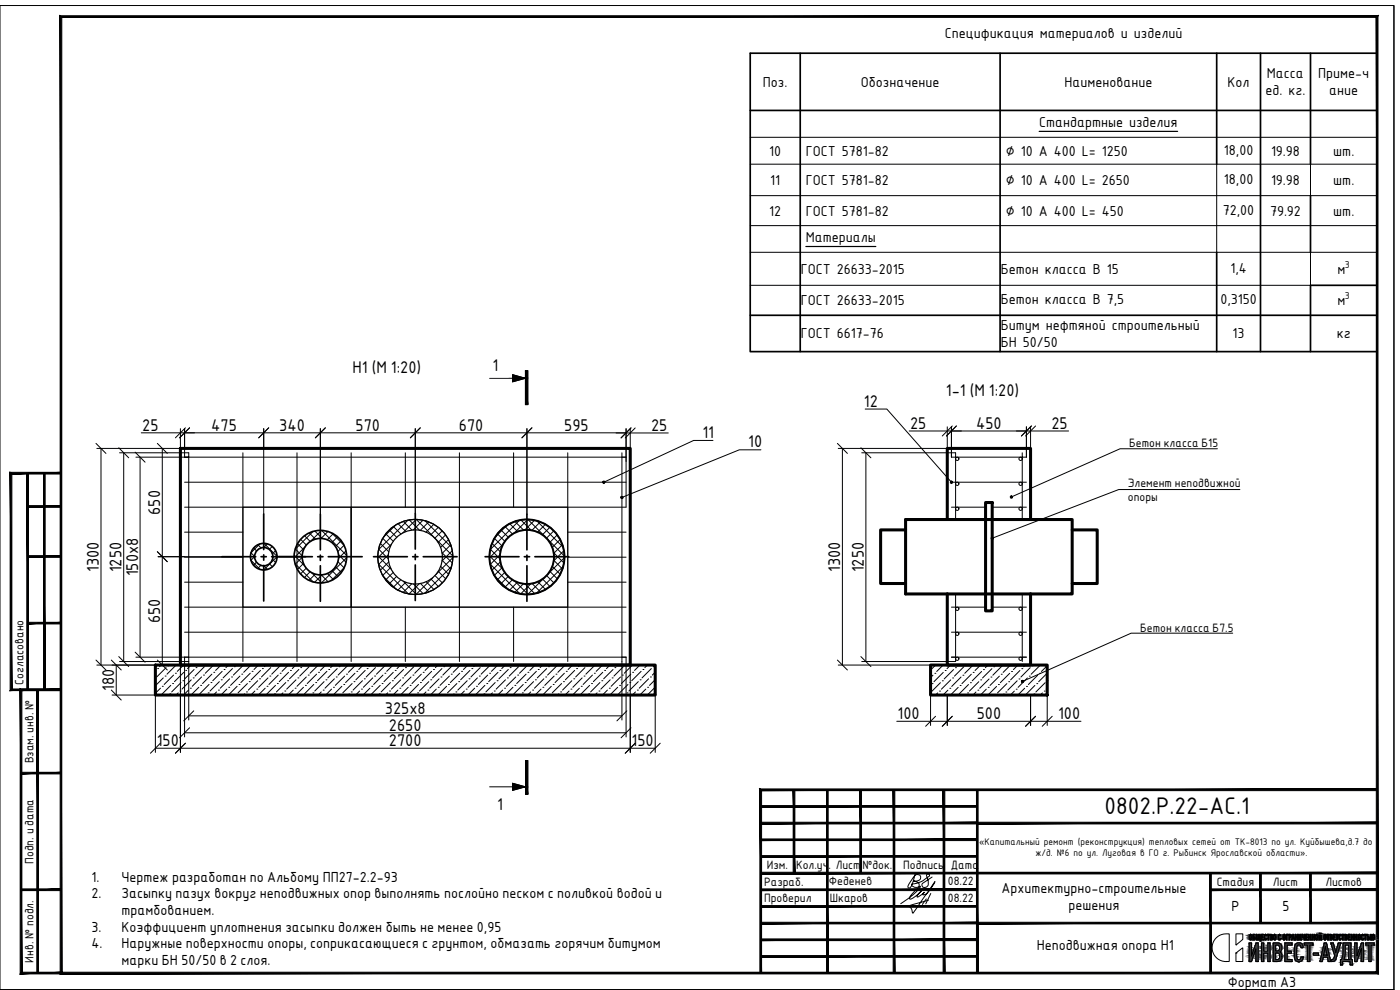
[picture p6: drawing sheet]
<svg xmlns="http://www.w3.org/2000/svg" width="420mm" height="297mm" viewBox="0 0 420 297" stroke-linecap="round" stroke-linejoin="round" font-family="sans-serif">
<defs><g id="words">
<text font-size="7.8" x="331.4" y="244.4">0802.Р.22-АС.1</text>
<g font-size="4.9">
<text x="105.8" y="111.9">Н1 (М 1:20)</text>
<text x="147.8" y="111.4">1</text>
<text x="283.9" y="118.7">1-1 (М 1:20)</text>
<text x="259.3" y="122">12</text>
<text x="42.7" y="129.2">25</text>
<text x="63.4" y="129.2">475</text>
<text x="83.8" y="129.2">340</text>
<text x="106.7" y="129.2">570</text>
<text x="137.7" y="129.2">670</text>
<text x="169.3" y="129.2">595</text>
<text x="195.4" y="129.3">25</text>
<text x="210.8" y="131.5">11</text>
<text x="273.1" y="128.7">25</text>
<text x="292.9" y="128.7">450</text>
<text x="315.5" y="128.7">25</text>
<text x="224.5" y="134.3">10</text>
<text x="48.1" y="154.5" transform="rotate(-90 48.1 154.5)">650</text>
<text x="29.7" y="171.6" transform="rotate(-90 29.7 171.6)">1300</text>
<text x="36.5" y="171.7" transform="rotate(-90 36.5 171.7)">1250</text>
<text x="41.4" y="172.9" transform="rotate(-90 41.4 172.9)">150х8</text>
<text x="252.2" y="171.6" transform="rotate(-90 252.2 171.6)">1300</text>
<text x="259.2" y="171.7" transform="rotate(-90 259.2 171.7)">1250</text>
<text x="48.1" y="187" transform="rotate(-90 48.1 187)">650</text>
<text x="34.3" y="207.4" transform="rotate(-90 34.3 207.4)">180</text>
<text x="115.5" y="214.2">325х8</text>
<text x="269.4" y="215.8">100</text>
<text x="293.1" y="215.8">500</text>
<text x="317.5" y="215.8">100</text>
<text x="116.7" y="219.3">2650</text>
<text x="47.1" y="223.9">150</text>
<text x="116.7" y="223.9">2700</text>
<text x="189.6" y="223.9">150</text>
<text x="149.2" y="242.9">1</text>
</g>
<g font-size="4.7">
<text x="283.6" y="11.5">Спецификация материалов и изделий</text>
<text x="380.2" y="23.5">Масса</text>
<text x="395.6" y="23.5">Приме-ч</text>
<text x="229" y="26">Поз.</text>
<text x="258.4" y="26">Обозначение</text>
<text x="319.4" y="26">Наименование</text>
<text x="368.4" y="26">Кол</text>
<text x="379.8" y="28.6">ед. кг.</text>
<text x="398.9" y="28.6">ание</text>
<text x="311.9" y="38.2">Стандартные изделия</text>
<text x="230.8" y="46.7">10</text>
<text x="241.9" y="46.7">ГОСТ 5781-82</text>
<text x="301.9" y="46.7">⌀ 10 А 400 L= 1250</text>
<text x="367.3" y="46.4">18,00</text>
<text x="381.4" y="46.7">19.98</text>
<text x="400.1" y="46.7">шт.</text>
<text x="231.2" y="55.5">11</text>
<text x="241.9" y="55.5">ГОСТ 5781-82</text>
<text x="301.9" y="55.5">⌀ 10 А 400 L= 2650</text>
<text x="367.3" y="55.2">18,00</text>
<text x="381.4" y="55.5">19.98</text>
<text x="400.1" y="55.5">шт.</text>
<text x="230.8" y="64.7">12</text>
<text x="241.9" y="64.7">ГОСТ 5781-82</text>
<text x="301.9" y="64.7">⌀ 10 А 400 L= 450</text>
<text x="367" y="64.4">72,00</text>
<text x="381.1" y="64.7">79.92</text>
<text x="400.1" y="64.7">шт.</text>
<text x="241.9" y="72.8">Материалы</text>
<text x="240.3" y="82.2">ГОСТ 26633-2015</text>
<text x="300.4" y="82.2">Бетон класса В 15</text>
<text x="369.3" y="81.9">1,4</text>
<text x="401.4" y="82.2">м</text>
<text x="240.3" y="91.6">ГОСТ 26633-2015</text>
<text x="300.4" y="91.3">Бетон класса В 7,5</text>
<text x="366.2" y="91.3">0,3150</text>
<text x="401.4" y="91.6">м</text>
<text x="240.3" y="101.5">ГОСТ 6617-76</text>
<text x="300.4" y="99">Битум нефтяной строительный</text>
<text x="369.9" y="101.5">13</text>
<text x="401.2" y="101.5">кг</text>
<text x="300.4" y="104.1">БН 50/50</text>
</g>
<g font-size="4.2">
<text x="27.5" y="264.6">1.</text>
<text x="27.5" y="269.6">2.</text>
<text x="36.5" y="264.6">Чертеж разработан по Альбому ПП27-2.2-93</text>
<text x="36.5" y="269.6">Засыпку пазух вокруг неподвижных опор выполнять послойно песком с поливкой водой и</text>
<text x="300.5" y="268">Архитектурно-строительные</text>
<text x="36.5" y="274.6">трамбованием.</text>
<text x="320.7" y="273">решения</text>
<text x="369.6" y="273.5">Р</text>
<text x="384.9" y="273.3">5</text>
<text x="27.5" y="279.6">3.</text>
<text x="36.5" y="279.6">Коэффициент уплотнения засыпки должен быть не менее 0,95</text>
<text x="27.5" y="284.6">4.</text>
<text x="36.5" y="284.6">Наружные поверхности опоры, соприкасающиеся с грунтом, обмазать горячим битумом</text>
<text x="311.2" y="285">Неподвижная опора Н1</text>
<text x="36.5" y="289.6">марки БН 50/50 в 2 слоя.</text>
<text x="368.5" y="296.2">Формат А3</text>
</g>
<g font-size="3.5">
<text x="338.9" y="134.1">Бетон класса Б15</text>
<text x="338.5" y="146.1">Элемент неподвижной</text>
<text x="338.5" y="150.3">опоры</text>
<text x="342.2" y="189.5">Бетон класса Б7.5</text>
<text x="7" y="205.5" transform="rotate(-90 7 205.5)">Согласовано</text>
<text x="10.1" y="229" transform="rotate(-90 10.1 229)">Взам. инв. №</text>
<text x="10.1" y="259.2" transform="rotate(-90 10.1 259.2)">Подп. и дата</text>
<text x="230.1" y="260.7">Изм.</text>
<text x="238.9" y="260.8">Кол.уч.</text>
<text x="250.8" y="260.7">Лист</text>
<text x="258.8" y="260.7">№док.</text>
<text x="271.1" y="260.7">Подпись</text>
<text x="285.3" y="260.7">Дата</text>
<text x="229.3" y="265.7">Разраб.</text>
<text x="248.8" y="265.4">Феденев</text>
<text x="284.5" y="265.6">08.22</text>
<text x="365.2" y="265.7">Стадия</text>
<text x="382" y="265.7">Лист</text>
<text x="397.8" y="265.7">Листов</text>
<text x="229.3" y="270.7">Проверил</text>
<text x="249" y="270.7">Шкаров</text>
<text x="284.5" y="270.6">08.22</text>
<text x="10.1" y="288.8" transform="rotate(-90 10.1 288.8)">Инв. № подл.</text>
</g>
<g font-size="3.3">
<text x="403.6" y="80.3">3</text>
<text x="403.6" y="89.8">3</text>
</g>
<g font-size="3.1">
<text x="293.8" y="253.4">«Капитальный ремонт (реконструкция) тепловых сетей от ТК-8013 по ул. Куйбышева,д.7 до</text>
<text x="310.8" y="256.8">ж/д. №6 по ул. Луговая в ГО г. Рыбинск Ярославской области».</text>
</g>
</g></defs>
<g fill="none" stroke="#000" stroke-width=".3">
<path d="M92.8 159.9l1.9 1.9M93.9 159.5l-5.3 5.3M94.5 159.3l2.2 2.3M96.5 159.2l-3.3 3.2M96.6 159.2l7.4 7.5M98.4 159.5l-2.1 2.1M99.6 159.9l3.7 3.7-1.9 1.9M116.8 159l2.3 2.2M118.1 158l2.2 2.2M118.7 157.6l-3.6 3.6M119.5 157.1l2.3 2.4M121.1 156.5l2.5 2.6"/>
<path d="M122.4 156.1l-8.8 8.8M122.9 156l3 3.1M124.9 155.9l-4.1 4.1M124.9 155.9l11 10.9M126.9 156.1l-2.9 2.9M127.6 156.3l7.9 7.9M128.7 156.6l-2.6 2.5M130.2 157.3l-2.4 2.4M131.5 158.2l-2.2 2.3M132.7 159.3l-2.2 2.2M150.3 159l2.3 2.2M151.6 158l2.2 2.2"/>
<path d="M152.2 157.6l-3.6 3.6M153 157.1l2.3 2.4M154.5 156.5l2.6 2.6M155.9 156.1l-8.8 8.8M156.3 156l3.1 3.1M158.4 155.9l-4.1 4.1M158.5 155.9l10.9 10.9M160.4 156.1l-2.9 2.9M161.1 156.3l7.9 7.9M162.1 156.6l-2.5 2.5M163.7 157.3l-2.4 2.4M165 158.2l-2.2 2.3"/>
<path d="M166.2 159.3l-2.2 2.2M75.3 168l2.8 2.9M75.3 165.8l1.1 1.1M76.1 164.4l.9 .9M76.4 167l-1.1 1.1M77 168.7l-.9 .9M77.4 163.4l1 1M78 163.2l-2.7 2.7M78.3 169.7l-1 .9M79.2 163l3.9 3.9M79.2 169.8l1.1 1.1M80.2 163.2l-1.1 1.1"/>
<path d="M80.9 169.2l.9 .9M81.7 164l-.9 .9M81.8 167.8l.9 1M82.7 165.2l-1 1M83.1 167l-4 4M88.3 166.6l3.1 3.1M88.6 169.1l5.4 5.5M88.6 164.7l2.1 2.1M89.3 163.2l1.8 1.7M90.3 161.8l1.6 1.7M90.7 167.2l-2.1 2.1M91.1 169.1l-1.8 1.8"/>
<path d="M91.4 160.8l1.7 1.7M91.5 164.1l-3.2 3.3M91.9 170.5l-1.7 1.7M93.1 171.6l-1.7 1.7M93.5 171.8l3.1 3.1M94.6 172.3l-1.8 1.8M96.4 172.5l2.1 2.1M96.6 172.5l-2.2 2.2M98.3 172.1l1.8 1.8M99.7 171.2l1.7 1.8M100 160.2l-1.8 1.8M100.7 170.1l1.7 1.7"/>
<path d="M101.3 161.1l-1.7 1.7M101.4 168.5l1.9 1.9M101.6 166.5l2.3 2.2M102.4 162.2l-1.7 1.7M103.4 170.3l-4 3.9M103.8 165.3l-2.2 2.2M104 167.3l-7.5 7.6M113.4 166.8l4 3.9M113.6 169.2l9 9M113.6 164.8l2.9 2.9M114.2 163l2.5 2.6M114.9 161.5l2.3 2.3"/>
<path d="M114.9 172.8l4.1 4.1M115.8 160.2l2.2 2.2M116.5 166.5l-2.9 2.9M116.6 168.6l-2.5 2.5M117.2 170.3l-2.3 2.4M117.5 163.3l-4.1 4.1M118 171.8l-2.3 2.2M119 173l-2.2 2.2M120.3 174l-2.3 2.2M121 174.4l4 4M121.8 174.7l-2.4 2.4M123.5 175.2l-2.5 2.6"/>
<path d="M124.1 175.2l2.9 2.9M125.8 175.2l-3.1 3M126.2 175.1l2.5 2.5M127.9 174.6l2.3 2.3M129.3 173.7l2.3 2.3M129.9 173.3l-5.1 5.1M130.6 172.7l2.2 2.2M131.5 171.4l2.3 2.3M132.3 169.9l2.3 2.4M132.7 165.8l3 3.1M132.7 168.1l2.6 2.6M133.7 160.5l-2.2 2.3"/>
<path d="M134.6 161.9l-2.4 2.3M135.3 163.5l-2.6 2.5M135.5 169.9l-8.1 8.1M135.7 165.2l-3 3.1M135.9 167.3l-5.1 5.1M146.9 166.8l4 3.9M147.1 169.2l9 9M147.1 164.8l2.9 2.9M147.7 163l2.5 2.6M148.4 161.5l2.3 2.3M148.4 172.8l4.1 4.1M149.3 160.2l2.2 2.2"/>
<path d="M150 166.5l-2.9 2.9M150.2 168.6l-2.6 2.5M150.7 170.3l-2.4 2.4M151 163.3l-4.1 4.1M151.5 171.8l-2.3 2.2M152.5 173l-2.2 2.2M153.8 174l-2.3 2.2M154.5 174.4l4 4M155.3 174.7l-2.4 2.4M157.1 175.2l-2.6 2.6M157.6 175.2l2.9 2.9M159.3 175.2l-3 3"/>
<path d="M159.7 175.1l2.5 2.5M161.4 174.6l2.3 2.3M162.8 173.7l2.3 2.3M163.4 173.3l-5.1 5.1M164 172.7l2.3 2.2M165 171.4l2.3 2.3M165.8 169.9l2.3 2.4M166.2 165.8l3 3.1M166.2 168.1l2.6 2.6M167.2 160.5l-2.2 2.3M168.1 161.9l-2.4 2.3M168.8 163.5l-2.6 2.5"/>
<path d="M169 169.9l-8 8.1M169.2 165.2l-3 3.1M169.4 167.3l-5.1 5.1"/>
</g>
<g fill="none" stroke="#000" stroke-width=".51">
<path d="M79.1 154.2v10.7M96.1 154.3v10.7M124.6 154.1v10.6M158.1 154.3v10.7M66.6 167h10.2M78.3 167h1.6M79.1 166.5v1.6M79.1 169.7v10.6M81.5 167h12.2M95.3 167h1.6M96.1 166.6v1.6M96.1 169.7v10.7"/>
<path d="M98.5 167h10.2M112.1 167h10.2M123.8 167h1.6M124.6 166.3v1.6M124.6 169.5v10.7M127 167h10.2M145.6 167h10.2M157.4 167h1.5M158.1 166.6v1.6M158.1 169.7v10.7M160.5 167h10.2"/>
</g>
<!-- layer: 0 -->
<g fill="none" stroke="#000" stroke-width=".36">
<circle cx="124.6" cy="167.1" r="11.3"/>
<circle cx="124.6" cy="167.1" r="8.1"/>
<circle cx="158.1" cy="167.1" r="11.3"/>
</g>
<g fill="none" stroke="#000" stroke-width=".59">
<circle cx="158.1" cy="167.1" r="11.3"/>
<circle cx="158.1" cy="167.1" r="8.1"/>
</g>
<!-- layer: 0 -->
<g fill="none" stroke="#000" stroke-width=".51">
<circle cx="79.2" cy="167" r="4"/>
<circle cx="79.2" cy="167" r="2.74"/>
<circle cx="96.1" cy="167" r="7.9"/>
<circle cx="96.1" cy="167" r="5.5"/>
</g>
<g fill="none" stroke="#000" stroke-width=".3">
<path d="M0 1.7h418.4v295.3h-418.4zM418.3 1.7v295.3h-418.3h418.4M28.8 133l3 3M29.1 134.5h26.3M30.3 134.5v65M35.6 134.4l3 3M35.9 135.9h20.7v1.3h-1.2h132.5h-1.3M37.1 135.9v62.6M40.6 135.7l2.9 3M42 137.2v60M42.4 129.9h16M47.2 133l3 3"/>
<path d="M48.7 134.5v65M54.1 128.6v8.6M55.4 128.6v8.6h-14.6M55.4 129.9h132.5M55.6 128.4l-3 3M56.6 137.2v60M56.9 128.4l-3 3M72.9 135.9v62.6M79.1 128.6v25.6M80.6 128.4l-3 3M89.1 135.9v62.6M96.1 128.6v25.7"/>
<path d="M97.6 128.4l-3 3M105.4 135.9v62.6M121.6 135.9v16.3M124.6 128.6v25.5M126.1 128.4l-3 3M137.9 135.9v62.6M154.1 135.9v16.3M158.1 128.6v25.7M159.6 128.4l-3 3M170.4 135.9v62.6M184.9 129.9h15.7M186.6 137.2v78.8"/>
<path d="M186.6 135.9v1.3M187.9 128.6v23.6h-132.5M189.1 128.7v9.8M189.4 128.4l-3 3M190.6 128.4l-3 3M251.3 133l3 3M251.6 134.5h32.7M252.8 134.5v65M258.4 134.4l3 3M259.9 135.9v62.6M272.9 129.3h15.6M284.3 128.1v9.1"/>
<path d="M285.5 128.1v9.1h1.3v-1.3h-28.2M285.5 129.3h22.5M285.8 127.8l-3 3M287 127.8l-3 3M305 129.3h15.7M308 128.1v9.1h-1.2v-1.3M309.3 128.1v9.1M309.5 127.8l-3 3M310.8 127.8l-3 3M55.4 144.7h132.5M55.4 159.7h17.5M72.9 152.2h32.5v30h-32.5z"/>
<path d="M105.4 152.2h65v30h-32.5v-30v30h-32.5zM170.4 159.7h17.5M285.5 144.7h22.5M285.5 152.2h10.3M286.8 155.9v-18.7h20v18.7M297.8 152.2h10.2M47.2 165.5l3 3M47.5 167h19.1M55.4 167.2h17.5M55.4 174.7h17.5M170.4 167.2h17.5M170.4 174.7h17.5"/>
<path d="M286.8 178.2v19M306.8 178.2v19M28.8 198l3 3M29.1 199.5h37.5M33.4 198l3 3M34.9 199.5v9M35.6 197l3 3M35.9 198.5h20.7M40.6 195.7l2.9 3M40.8 197.2h147.1v23.9M47.2 198l3 3M48.4 199.5l-.5 .5"/>
<path d="M50.4 199.8h.1M52.9 199.5l-2.8 2.8M54.1 199.5v26.2M55.1 199.5l-1.9 1.9M55.4 182.2h132.5M55.4 189.7h132.5M56.6 198.5v-1.3h-1.2v23.9M56.6 198.5v17.5M57.3 199.5l-1 1.1M59.6 199.5l-.2 .3M64.1 199.5l-2.5 2.5M66.3 199.5l-1.6 1.7"/>
<path d="M68.6 199.5l-.8 .8M72.9 199.8l-2.9 2.8M75.3 199.5l-2.2 2.2M77.6 199.5l-1.4 1.4M79.8 199.5l-.5 .5M81.8 199.8h.1M84.3 199.5l-2.7 2.8M86.5 199.5l-1.9 1.9M88.8 199.5l-1.1 1.1M91 199.5l-.2 .3M95.5 199.5l-2.5 2.5M97.8 199.5l-1.7 1.7"/>
<path d="M100 199.5l-.8 .8M104.3 199.8l-2.8 2.8M106.7 199.5l-2.1 2.2M109 199.5l-1.3 1.4M111.2 199.5l-.5 .5M113.3 199.8h.1M115.7 199.5l-2.7 2.8M118 199.5l-1.9 1.9M120.2 199.5l-1.1 1.1M121.6 182.2v16.3M122.4 199.5l-.2 .3M126.9 199.5l-2.4 2.5"/>
<path d="M129.2 199.5l-1.6 1.7M131.4 199.5l-.7 .8M135.7 199.8l-2.8 2.8M138.2 199.5l-2.2 2.2M140.4 199.5l-1.3 1.4M142.7 199.5l-.5 .5M144.7 199.8h.1M147.2 199.5l-2.8 2.8M149.4 199.5l-1.9 1.9M151.6 199.5l-1 1.1M153.9 199.5l-.2 .3M154.1 182.2v16.3"/>
<path d="M158.4 199.5l-2.5 2.5M160.6 199.5l-1.6 1.7M162.9 199.5l-.8 .8M167.1 199.8l-2.8 2.8M169.6 199.5l-2.2 2.2M171.9 199.5l-1.4 1.4M174.1 199.5l-.5 .5M176.1 199.8h.1M178.6 199.5l-2.8 2.8M180.8 199.5l-1.9 1.9M183.1 199.5l-1.1 1.1M185.3 199.5l-.2 .3"/>
<path d="M189.1 199.5v26.2M189.8 199.5l-2.5 2.5M192 199.5l-1.6 1.7M194.3 199.5l-.8 .8M251.3 198l3 3M251.6 199.5h32.7M258.4 197l3 3M258.6 198.5h28.2v-1.3h-1.3h22.5h-1.2v1.3M280.8 199.5l-1.5 1.5M283 199.5l-1.9 2M285.3 199.5l-1.1 1.1M285.5 182.2h10.3"/>
<path d="M285.5 189.7h22.5M287.5 199.5l-.2 .3M292 199.5l-2.5 2.5M294.3 199.5l-1.7 1.7M296.5 199.5l-.8 .8M297.8 182.2h10.2M300.8 199.8l-2.8 2.8M303.3 199.5l-2.2 2.2M305.5 199.5l-1.4 1.4M307.7 199.5l-.5 .6M309.8 199.8h.1M312.2 199.5l-2.7 2.8"/>
<path d="M314.3 199.7l-1.8 1.8M33.4 207l3 3M33.6 208.5h13v17.2M46.8 201.2l-.2 .1M47.3 200.6h.1M48.2 206.5l-1.6 1.5M48.7 205.9h.1M49 203.4l-2.4 2.3M49.6 202.8h.1M49.8 200.3l-2.8 2.8M51 208.2h.1M51.2 205.6l-2.8 2.9"/>
<path d="M51.8 205.1h.1M52.1 202.6l-2.8 2.8M52.6 202h.1M53.5 207.9l-.7 .6M54 207.3h.1M54.3 204.8l-2.8 2.8M54.9 204.2h.1M55.2 201.7l-2.8 2.8M55.4 219.9h132.5M55.7 201.2h.1M56.6 207.1l-1.5 1.4M56.6 214.8h130"/>
<path d="M56.9 218.4l-3 3M57.1 206.5h.1M57.4 204l-2.8 2.8M58 203.4h.1M58.1 213.3l-3 3M58.3 200.9l-2.8 2.8M58.8 200.3h.1M59.7 206.2l-2.4 2.3M60.2 205.6h.1M60.5 203.1l-2.8 2.8M61.1 202.6h.1M61.3 200l-2.8 2.8"/>
<path d="M61.9 208.5h-.1M62.5 207.9h.1M62.7 205.4l-2.8 2.8M63.3 204.8h.1M63.6 202.3l-2.8 2.8M64.2 201.7h.1M65 207.6l-.9 .9M65.6 207.1h.1M65.8 204.5l-2.8 2.8M66.4 204h.1M66.7 201.4l-2.8 2.8M67.2 200.9h.1"/>
<path d="M68.1 206.8l-1.8 1.7M68.6 206.2h.1M68.9 203.7l-2.8 2.8M69.5 203.1h.1M69.8 200.6l-2.8 2.8M70.3 200h.1M70.9 208.5h.1M71.2 205.9l-2.6 2.6M71.7 205.4h.1M72 202.8l-2.8 2.8M72.6 202.3h.1M73.4 208.2l-.4 .3"/>
<path d="M74 207.6h.1M74.3 205.1l-2.9 2.8M74.8 204.5h.1M75.1 202l-2.8 2.8M75.6 201.4h.1M76.5 207.3l-1.2 1.2M77.1 206.8h.1M77.3 204.2l-2.8 2.9M77.9 203.7h.1M78.2 201.2l-2.8 2.8M78.7 200.6h.1M79.6 206.5l-2.1 2"/>
<path d="M80.1 205.9h.1M80.4 203.4l-2.8 2.8M81 202.8h.1M81.3 200.3l-2.8 2.8M82.4 208.2h.1M82.7 205.6l-2.8 2.9M83.2 205.1h.1M83.5 202.6l-2.8 2.8M84.1 202h.1M84.9 207.9l-.6 .6M85.5 207.3h.1M85.8 204.8l-2.8 2.8"/>
<path d="M86.3 204.2h.1M86.6 201.7l-2.8 2.8M87.2 201.2h.1M88 207.1l-1.5 1.4M88.6 206.5h.1M88.8 204l-2.8 2.8M89.4 203.4h.1M89.7 200.9l-2.8 2.8M90.3 200.3h.1M91.1 206.2l-2.3 2.3M91.7 205.6h.1M91.9 203.1l-2.8 2.8"/>
<path d="M92.5 202.6h.1M92.8 200l-2.8 2.8M93.3 208.5h.1M93.9 207.9h.1M94.2 205.4l-2.8 2.8M94.7 204.8h.1M95 202.3l-2.8 2.8M95.6 201.7h.1M96.4 207.6l-.9 .9M97 207.1h.1M97.3 204.5l-2.8 2.8M97.8 204h.1"/>
<path d="M98.1 201.4l-2.8 2.8M98.7 200.9h.1M99.5 206.8l-1.8 1.7M100.1 206.2h.1M100.4 203.7l-2.9 2.8M100.9 203.1h.1M101.2 200.6l-2.8 2.8M101.7 200h.1M102.3 208.5h.1M102.6 205.9l-2.6 2.6M103.2 205.4h.1M103.4 202.8l-2.8 2.8"/>
<path d="M104 202.3h.1M104.8 208.2l-.3 .3M105.4 207.6h.1M105.7 205.1l-2.8 2.8M106.2 204.5h.1M106.5 202l-2.8 2.8M107.1 201.4h.1M107.9 207.3l-1.2 1.2M108.5 206.8h.1M108.8 204.2l-2.8 2.9M109.3 203.7h.1M109.6 201.2l-2.8 2.8"/>
<path d="M110.2 200.6h.1M111 206.5l-2 2M111.6 205.9h.1M111.9 203.4l-2.8 2.8M112.4 202.8h.1M112.7 200.3l-2.8 2.8M113.8 208.2h.1M114.1 205.6l-2.8 2.9M114.7 205.1h.1M114.9 202.6l-2.8 2.8M115.5 202h.1M116.4 207.9l-.7 .6"/>
<path d="M116.9 207.3h.1M117.2 204.8l-2.8 2.8M117.8 204.2h.1M118 201.7l-2.8 2.8M118.6 201.2h.1M119.4 207.1l-1.5 1.4M120 206.5h.1M120.3 204l-2.8 2.8M120.8 203.4h.1M121.1 200.9l-2.8 2.8M121.7 200.3h.1M122.5 206.2l-2.3 2.3"/>
<path d="M123.1 205.6h.1M123.4 203.1l-2.8 2.8M123.9 202.6h.1M124.2 200l-2.8 2.8M124.8 208.5h-.1M125.3 207.9h.1M125.6 205.4l-2.8 2.8M126.2 204.8h.1M126.4 202.3l-2.8 2.8M127 201.7h.1M127.8 207.6l-.9 .9M128.4 207.1h.1"/>
<path d="M128.7 204.5l-2.8 2.8M129.3 204h.1M129.5 201.4l-2.8 2.8M130.1 200.9h.1M130.9 206.8l-1.7 1.7M131.5 206.2h.1M131.8 203.7l-2.8 2.8M132.3 203.1h.1M132.6 200.6l-2.8 2.8M133.2 200h.1M133.8 208.5h.1M134 205.9l-2.6 2.6"/>
<path d="M134.6 205.4h.1M134.9 202.8l-2.8 2.8M135.4 202.3h.1M136.3 208.2l-.4 .3M136.8 207.6h.1M137.1 205.1l-2.8 2.8M137.7 204.5h.1M138 202l-2.9 2.8M138.5 201.4h.1M139.4 207.3l-1.2 1.2M139.9 206.8h.1M140.2 204.2l-2.8 2.9"/>
<path d="M140.8 203.7h.1M141 201.2l-2.8 2.8M141.6 200.6h.1M142.5 206.5l-2.1 2M143 205.9h.1M143.3 203.4l-2.8 2.8M143.8 202.8h.1M144.1 200.3l-2.8 2.8M145.2 208.2h.1M145.5 205.6l-2.8 2.9M146.1 205.1h.1M146.4 202.6l-2.8 2.8"/>
<path d="M146.9 202h.1M147.8 207.9l-.7 .6M148.3 207.3h.1M148.6 204.8l-2.8 2.8M149.2 204.2h.1M149.5 201.7l-2.8 2.8M150 201.2h.1M150.9 207.1l-1.5 1.4M151.4 206.5h.1M151.7 204l-2.8 2.8M152.3 203.4h.1M152.5 200.9l-2.8 2.8"/>
<path d="M153.1 200.3h.1M153.9 206.2l-2.3 2.3M154.5 205.6h.1M154.8 203.1l-2.8 2.8M155.4 202.6h.1M155.6 200l-2.8 2.8M156.2 208.5h-.1M156.8 207.9h.1M157 205.4l-2.8 2.8M157.6 204.8h.1M157.9 202.3l-2.8 2.8M158.4 201.7h.1"/>
<path d="M159.3 207.6l-1 .9M159.9 207.1h.1M160.1 204.5l-2.8 2.8M160.7 204h.1M161 201.4l-2.8 2.8M161.5 200.9h.1M162.4 206.8l-1.8 1.7M162.9 206.2h.1M163.2 203.7l-2.8 2.8M163.8 203.1h.1M164.1 200.6l-2.9 2.8M164.6 200h.1"/>
<path d="M165.2 208.5h.1M165.5 205.9l-2.6 2.6M166 205.4h.1M166.3 202.8l-2.8 2.8M166.9 202.3h.1M167.7 208.2l-.4 .3M168.3 207.6h.1M168.6 205.1l-2.9 2.8M169.1 204.5h.1M169.4 202l-2.8 2.8M169.9 201.4h.1M170.8 207.3l-1.2 1.2"/>
<path d="M171.3 206.8h.1M171.6 204.2l-2.8 2.9M172.2 203.7h.1M172.5 201.2l-2.8 2.8M173 200.6h.1M173.9 206.5l-2.1 2M174.4 205.9h.1M174.7 203.4l-2.8 2.8M175.3 202.8h.1M175.6 200.3l-2.8 2.8M176.7 208.2h.1M177 205.6l-2.8 2.9"/>
<path d="M177.5 205.1h.1M177.8 202.6l-2.8 2.8M178.4 202h.1M179.2 207.9l-.6 .6M179.8 207.3h.1M180 204.8l-2.8 2.8M180.6 204.2h.1M180.9 201.7l-2.8 2.8M181.5 201.2h.1M182.3 207.1l-1.5 1.4M182.9 206.5h.1M183.1 204l-2.8 2.8"/>
<path d="M183.7 203.4h.1M184 200.9l-2.8 2.8M184.5 200.3h.1M185.4 206.2l-2.4 2.3M185.9 205.6h.1M186.2 203.1l-2.8 2.8M186.8 202.6h.1M187.1 200l-2.8 2.8M187.6 208.5h-.1M188.1 213.3l-3 3M188.2 207.9h.1M188.5 205.4l-2.8 2.8"/>
<path d="M189 204.8h.1M189.3 202.3l-2.8 2.8M189.4 218.4l-3 3M189.9 201.7h.1M190.7 207.6l-.9 .9M191.3 207.1h.1M191.6 204.5l-2.9 2.8M192.1 204h.1M192.4 201.4l-2.8 2.8M193 200.9h.1M193.8 206.8l-1.8 1.7M194.4 206.2h.1"/>
<path d="M194.6 203.7l-2.8 2.8M195.2 203.1h.1M195.5 200.6l-2.8 2.8M196 200h.1M196.6 208.5h.1M196.6 201.7l-.8 .9M196.6 203.9l-1.7 1.7M196.6 206.2l-2.3 2.3M196.6 208.5v17.2M269.1 216.4h55.3M279.3 208.5v9.2M279.7 205.1h.1"/>
<path d="M280 202.6l-.7 .7M280.6 202h.1M280.8 214.9l-3 3M281.4 207.9l-.6 .6M282 207.4h.1M282.2 204.8l-2.8 2.8M282.8 204.3h.1M283.1 201.7l-2.8 2.8M283.7 201.2h.1M284.3 208.5v9.2M284.5 207.1l-1.5 1.4M285.1 206.5h.1"/>
<path d="M285.3 204l-2.8 2.8M285.8 214.9l-3 3M285.9 203.4h.1M286.2 200.9l-2.8 2.8M286.7 200.3h.1M287.6 206.2l-2.3 2.3M288.1 205.7h.1M288.4 203.1l-2.8 2.9M289 202.6h.1M289.3 200.1l-2.9 2.8M289.8 208.5h.1M290.4 207.9h.1"/>
<path d="M290.7 205.4l-2.8 2.8M291.2 204.8h.1M291.5 202.3l-2.8 2.8M292.1 201.7h.1M292.9 207.6l-.9 .9M293.5 207.1h.1M293.8 204.5l-2.9 2.9M294.3 204h.1M294.6 201.5l-2.8 2.8M295.1 200.9h.1M296 206.8l-1.7 1.7M296.6 206.2h.1"/>
<path d="M296.8 203.7l-2.8 2.8M297.4 203.1h.1M297.7 200.6l-2.8 2.8M298.2 200.1h.1M298.8 208.5h.1M299.1 206l-2.6 2.5M299.6 205.4h.1M299.9 202.9l-2.8 2.8M300.5 202.3h.1M301.3 208.2l-.3 .3M301.9 207.6h.1M302.2 205.1l-2.8 2.8"/>
<path d="M302.7 204.5h.1M303 202l-2.8 2.8M303.6 201.5h.1M304.4 207.4l-1.2 1.1M305 206.8h.1M305.3 204.3l-2.8 2.8M305.8 203.7h.1M306.1 201.2l-2.8 2.8M306.7 200.6h.1M307.5 206.5l-2 2M308.1 206h.1M308.3 203.4l-2.8 2.8"/>
<path d="M308.9 202.9h.1M309.2 200.3l-2.8 2.8M309.3 208.5v9.2M310.3 208.2h.1M310.6 205.7l-2.8 2.8M310.8 214.9l-3 3M311.1 205.1h.1M311.4 202.6l-2.8 2.8M312 202h.1M312.8 207.9l-.6 .6M313.4 207.4h.1M313.7 204.8l-2.8 2.8"/>
<path d="M314.2 204.3h.1M314.3 202l-2.6 2.5M314.3 206.5l-.3 .3M314.3 208.5v9.2M315.8 214.9l-3 3M46.6 224.5h150M48.1 223l-3 3M55.6 223l-3 3M190.6 223l-3 3M198.1 223l-3 3M274.6 262.2l-.3 1.4a4.1 4.1 0 0 1-1.3 2.8l-.5-.1 .1-.7a6.6 6.6 0 0 1 2.5-3.2h.4a.96 .96 0 0 1 .8 1.1 .96 .96 0 0 1-1 .8l-1.2-.1 .3 .1a1.58 1.58 0 0 1 1.5 1.3 1.26 1.26 0 0 1-1.3 .7 1.26 1.26 0 0 1-1-1 8 8 0 0 0 5.4-2.7 .47 .47 0 0 0-.7-.3 .47 .47 0 0 0-.1 .7l.1 .4a1.9 1.9 0 0 1-.6 2.8 .75 .75 0 0 1-.9-.2 .75 .75 0 0 1 .1-1l2.8-1.8M365 281.4l1.7-1 2.2-.2v8.3h-1.4l-1.4-.4-.8-.6-1-1.2-.5-1.2v-1.4l.4-1.3z"/>
<path d="M368.3 288.5h.1M370.9 280.2h2.1v1.7l-2 1.6zM370.9 285.9h.1M370.9 285.9l2.1-1.5-.1 4.1-2-.1zM374.9 282.9h.7v3.9l1.4-3.9h.6v5.6h-.7v-3.8l-1.3 3.8h-.7zM375 280.5l.3-.2 .4 .3v1.1l-.2 .3-.5-.3zM375.2 280.6l.3 .1-.2 1.1-.2-.1zM376 280.4h.7v.2h-.5v.4l.5 .3v.5l-.3 .2h-.4zM376.2 281.2l.3 .2-.1 .4h-.2zM377 280.4h.2v1.4h.3v-1.4h.2v1.4h.3v-1.4h.2l.2 1.9h-.2v-.3h-1.2zM378.4 282.3h.1M378.6 280.4h.6l-.1 .2a.23 .23 0 0 0-.4 0 .23 .23 0 0 0 .1 .3v.2h.3v.2h-.3v.5h.4v.2h-.6z"/>
<path d="M378.6 282.9h.3a.35 .35 0 0 1 .5 .2 .35 .35 0 0 1-.2 .5v1.8h1.3v-2.1a.3 .3 0 0 1 0-.4 .3 .3 0 0 1 .4 0h.2v5.6h-.6v-2.5h-1.3v2.1a.26 .26 0 0 1 .1 .4 .26 .26 0 0 1-.4 0h-.3zM379.2 282h.1M379.5 280.5l.4-.1 .2 .2 .1 .2-.3-.3-.3 .2v1.1l.6-.2-.4 .4-.4-.3zM380.2 281.6h.1M380.3 280.4h.7v.2h-.3v1.4h-.1v-1a.28 .28 0 0 0 0-.3 .28 .28 0 0 0-.3-.1zM381 280.6h.1M381.2 280.4l.7 .1-.1 .6 .2 .6-.2 .3h-.6zM381.4 281.2l.3 .1-.1 .5h-.2zM381.4 280.6h.3l-.1 .5h-.2zM382.1 282.9l1.6 .1 .7 .3 .3 1.4-.3 .7a.28 .28 0 0 0-.2 .3 .28 .28 0 0 0 .3 .2l.2 1.3-.3 .9-.7 .4h-1.6zM382.3 280.5l.4-.1 .2 .2v1l-.2 .4-.5-.2zM382.4 280.6l.4 .2-.2 1-.2-.3z"/>
<path d="M382.8 285.9h.8l.4 .4v1.1l-.4 .5h-.8zM382.8 283.6h.7l.4 .2 .1 .9-.2 .5-1 .1zM383.7 280.5l.4-.1 .3 .3-.5-.2-.1 .3v1l.6-.2-.3 .4-.5-.3zM384.4 281.6h.1M385.1 280.5l.4-.1 .3 .3v1l-.4 .3-.4-.3zM385.3 280.6l.3 .1-.2 1.1-.2-.2zM385.6 282.9h1.8a.24 .24 0 0 1 .4 .1 .24 .24 0 0 1 0 .3v.3h-1.5v1.8h1.3v.6h-1.3v1.9h1.5v.6h-2.2zM386 280.4h.7v.2h-.5v1.4h-.2zM386.7 280.6h.1M386.8 280.4h.6l.2 .2-.1 .6-.4 .1v.7h-.3zM387.1 280.6l.3 .1-.1 .4h-.2zM388 280.4h.2l.3 1.6h-.2v-.4h-.4l-.1 .4h-.2z"/>
<path d="M388.1 280.7l.1 .7h-.3zM388.2 281.4h.1M388.5 282h.1M388.7 280.4h.2v.7h.4v-.7h.1v1.6h-.1v-.8h-.4v.8h-.2zM388.9 283.3l.4-.3 .9-.1 .5 .3 .3 .5a.36 .36 0 0 1-.2 .6 .36 .36 0 0 1-.4-.4l-.5-.4h-.4l-.3 .4-.1 3 .2 .7 .4 .4 .4-.1 .5-.8a.38 .38 0 0 1 .5 .2 .38 .38 0 0 1-.1 .5l-.3 .4-.6 .4-.8-.1-.7-.6-.1-3.2zM389.4 282h.1M389.7 280.4h.2v1.1l.4-1.1h.2v1.6h-.2v-1.1l-.4 1.1h-.2zM390.5 282h.1M390.8 280.4h.2l.1 .8h.3v-.8h.1v1.6h-.1v-.6l-.6-.2zM391.1 287.1h.1M391.5 282.9h2.5v.7h-.9v4.9h-.7v-4.9h-.9zM391.5 282h.1"/>
<path d="M391.8 280.4h.7l-.2 .2a.23 .23 0 0 0-.3 0 .23 .23 0 0 0 0 .3v.2h.4v.2h-.4v.5h.5v.2h-.7zM392.5 282h.1M392.7 280.4h.2v.7h.4v-.7h.1v1.6h-.1v-.8h-.4v.8h-.2zM393.4 282h.1M393.7 280.4h.2v.7h.4v-.7h.2v1.6h-.2v-.8h-.4v.8h-.2zM394 283.6h.1M394.2 286h1.5v.6h-1.5zM394.5 282h.1M394.9 280.5l.3-.1 .3 .3v.9l-.2 .4-.5-.3zM395 280.6l.3 .1-.1 1.1-.3-.2zM395.7 286.6h.1M395.8 280.4h.2v1.1l.4-1.1h.2v1.6h-.2v-1.1l-.4 1.1h-.2z"/>
<path d="M395.9 280h.6l-.3 .3zM396.5 280h.1M396.6 282h.1M397.4 280.5l.4-.1 .2 .2v1l-.2 .4-.5-.2zM397.4 282.9h.7l1.3 5.6h-.7l-.3-1.3h-1.3l-.3 1.3h-.7zM397.5 280.6l.3 .2-.1 1-.3-.3zM397.7 284l.6 2.6h-1.1zM398.2 280.4h.7v.2h-.2v1.4h-.2v-1.4h-.3zM398.3 286.6h.1M398.7 288.5h.1M398.9 280.6h.1M399.1 280.4l.7 .1-.1 .6 .2 .6-.2 .3h-.6z"/>
<path d="M399.3 281.2l.3 .1-.1 .5h-.2zM399.3 280.6h.3l-.1 .5h-.2zM399.4 282.9h.7l.8 2.9 .7-2.8 .8-.1-1.5 4.9-.8 .7a.3 .3 0 0 1-.4 0 .3 .3 0 0 1-.1-.4v-.2l.7-.2 .3-1zM400.1 280.4h.6l-.1 .2a.23 .23 0 0 0-.3 0 .23 .23 0 0 0 0 .3v.2h.4v.2h-.4v.5h.4v.2h-.6zM400.7 282h.1M400.9 280.4h.7v.2h-.2v1.4h-.2v-1a.28 .28 0 0 0 .1-.3 .28 .28 0 0 0-.4-.1zM401.6 280.6h.1M401.9 280.5l.4-.1 .2 .2-.1 .2-.3-.3-.1 .2v1.1l.5-.2-.2 .4-.5-.3zM402.3 289.5v-1.6h.4l.3-1.6 .1-3a.33 .33 0 0 1 .1-.4 .33 .33 0 0 1 .4 0h1.8v5h.4v1.6M402.3 289.5h.1M402.3 289.5h.6v-1h2.3v.7a.25 .25 0 0 0 .1 .4 .25 .25 0 0 0 .3-.1h.2M402.4 282.9h.1"/>
<path d="M402.5 281.6h.1M402.7 280.4h.7v.2h-.3v1.4h-.2v-1a.28 .28 0 0 0 .1-.3 .28 .28 0 0 0-.3-.1zM403.4 280.6h.1M403.6 280.4h.5l.2 .2-.2 .5 .2 .5-.2 .4h-.5zM403.7 283.6h1v4.3h-1.4l.4-1.7zM403.8 281.2l.3 .2-.1 .4h-.2zM403.8 280.6h.3l-.1 .5h-.2zM404.6 280.4h.6l-.4 .3a.26 .26 0 0 0 0 .4 .26 .26 0 0 0 .4 0v.2h-.4v.5h.4v.2h-.6zM404.7 287.9h.1M405.2 282h.1M405.5 280.4h.2v.7h.3v-.7h.2v1.6h-.2v-.8h-.3v.8h-.2zM405.8 289.5h.1"/>
<path d="M406.2 282h.1M406.5 280.4h.2v.7h.4v-.7h.2v1.6h-.2v-.8h-.4v.8h-.2zM406.6 282.9h.6v3.9l1.4-3.9h.6v5.6h-.7v-3.8l-1.3 3.8h-.6zM407.3 282h.1M407.6 280.5l.4-.1 .3 .2v1.1l-.2 .3-.5-.2zM407.8 280.6l.3 .2-.2 1-.2-.3zM408.6 280.5l.4-.1 .3 .3-.4-.2-.2 .3 .1 1 .5-.2-.2 .4-.5-.3zM409.3 281.6h.1M409.4 280.4h.7v.2h-.2v1.4h-.2v-1.4h-.3zM409.9 282.9h2.5v.7h-.9v4.9h-.7v-4.9h-.9zM410.1 280.6h.1M410.4 280.4h.1v.6l.6 .3-.2 .7h-.5z"/>
<path d="M410.5 281.2l.4 .1-.1 .5h-.3zM411.3 280.4h.2v.7h.2l.3-.7 .4 .1 .1 1.1-.2 .4h-.4l-.2-.8h-.2v.8h-.2zM411.5 282h.1M412 280.6h.2l.1 .2-.1 1-.3-.3zM412.4 283.6h.1"/>
<circle cx="287.3" cy="137.7" r=".5"/>
<circle cx="306.3" cy="137.7" r=".5"/>
<circle cx="287.3" cy="145.2" r=".5"/>
<circle cx="287.3" cy="152.7" r=".5"/>
<circle cx="306.3" cy="145.2" r=".5"/>
<circle cx="306.3" cy="152.7" r=".5"/>
<circle cx="287.3" cy="197.7" r=".5"/>
<circle cx="287.3" cy="182.7" r=".5"/>
<circle cx="287.3" cy="190.2" r=".5"/>
<circle cx="306.3" cy="197.7" r=".5"/>
<circle cx="306.3" cy="182.7" r=".5"/>
<circle cx="306.3" cy="190.2" r=".5"/>
</g>
<path d="M54.1 134.5h135v65h-135zM271.8 159h-7.5v16.1h7.5M284.3 155.9v-21.4h25v21.4M284.3 155.9h-12.5v22.3h37.5M284.3 155.9h25M295.8 150.8h2v32.5h-2zM309.3 155.9h12.5v22.3h-12.5M321.8 159h7.5v16.1h-7.5M284.3 178.2v21.3h25v-21.3M46.6 199.5h150v9h-150zM279.3 199.5h35v9h-35z" fill="none" stroke="#000" stroke-width=".91"/>
<g fill="#000" stroke="#000" stroke-width=".3">
<path d="M18.1 4.7l.4 .5 395.1-.5zM18.5 5.2l395.1-.5-.6 .5zM413 5.2l.6 287v-287.5zM413 5.2l.6 287-.6-.5zM18.1 292.2h395.5l-.6-.5zM18.5 291.7h394.5l-394.9 .5zM18.1 4.7v287.5l.4-.5zM18.1 4.7l.4 .5v286.5z"/>
<path d="M8.3 151.7v.5l10-.5zM8.3 152.2l10-.5v.5z"/>
<path d="M8 142l.6 65v-65zM8 142l.6 65h-.6z"/>
<path d="M13.1 142l.4 65v-65zM13.1 142l.4 65h-.4z"/>
<path d="M8.3 166.7v.5l10-.5zM8.3 167.2l10-.5v.5z"/>
<path d="M8.3 186.7v.5l10-.5zM8.3 187.2l10-.5v.5z"/>
<path d="M11 207l.6 85v-85zM11 207l.6 85h-.6z"/>
<path d="M3 207.2h15.3v-.5zM3 207.2l.6-.5h14.7zM3 141.7v65.5l.6-.5zM3 141.7l.6 .5v64.5zM3 141.7l.6 .5 14.7-.5zM3.6 142.2l14.7-.5v.5z"/>
<path d="M6.3 231.7v.5l12-.5zM6.3 232.2l12-.5v.5z"/>
<path d="M238 237l.5 25v-25zM238 237l.5 25h-.5z"/>
<path d="M248.1 237l.4 55v-55zM248.1 237l.4 55h-.4z"/>
<path d="M258 237l.6 25v-25zM258 237l.6 25h-.6z"/>
<path d="M268.1 237l.4 55v-55zM268.1 237l.4 55h-.4z"/>
<path d="M283 237l.5 55v-55zM283 237l.5 55h-.5z"/>
<path d="M293.1 237l.4 55v-55zM293.1 237l.4 55h-.4z"/>
<path d="M228.3 241.7v.5l65-.5zM228.3 242.2l65-.5v.5z"/>
<path d="M228.3 246.7v.5l65-.5zM228.3 247.2l65-.5v.5zM293.3 246.7v.5l120-.5zM293.3 247.2l120-.5v.5z"/>
<path d="M228.3 251.7v.5l65-.5zM228.3 252.2l65-.5v.5z"/>
<path d="M228.3 256.7v.5l65-.5zM228.3 257.2l65-.5v.5z"/>
<path d="M6.3 266.7v.5l12-.5zM6.3 267.2l12-.5v.5z"/>
<path d="M228.3 261.7v.5l185-.5zM228.3 262.2l185-.5v.5z"/>
<path d="M228.3 271.7v.5l65-.5zM228.3 272.2l65-.5v.5z"/>
<path d="M228.3 276.7v.5l65-.5zM228.3 277.2l65-.5v.5z"/>
<path d="M228.3 266.7v.5l65-.5zM228.3 267.2l65-.5v.5z"/>
<path d="M293.3 276.7v.5l120-.5zM293.3 277.2l120-.5v.5z"/>
<path d="M363.3 266.7v.5l50-.5zM363.3 267.2l50-.5v.5z"/>
<path d="M363.1 262l.4 30v-30zM363.1 262l.4 30h-.4z"/>
<path d="M378 262l.5 15v-15zM378 262l.5 15h-.5z"/>
<path d="M393 262l.6 15v-15zM393 262l.6 15h-.6z"/>
<path d="M6.1 292.2h12.2v-.5zM6.1 292.2l.5-.5h11.7zM6.1 206.7v85.5l.5-.5zM6.1 206.7l.5 .5v84.5zM6.1 206.7l.5 .5 11.7-.5zM6.6 207.2l11.7-.5v.5z"/>
<path d="M228 236.7v55.3h.6zM228 236.7l.6 .5v54.8zM228 236.7l.6 .5 184.7-.5zM228.6 237.2l184.7-.5v.5z"/>
<path d="M228.3 281.7v.5l65-.5zM228.3 282.2l65-.5v.5z"/>
<path d="M228.3 286.7v.5l65-.5zM228.3 287.2l65-.5v.5z"/>
</g>
<g fill="#2e365c" stroke="#2e365c" stroke-width=".3">
<path d="M412 280.4h.2z"/>
<path d="M407.8 280.4h.2z"/>
<path d="M397.6 280.4h.1z"/>
<path d="M395.1 280.4h.1z"/>
<path d="M385.3 280.4h.2z"/>
<path d="M382.5 280.4h.2z"/>
<path d="M375.2 280.4h.2z"/>
<path d="M387.9 280.7h.2z"/>
<path d="M396 281.5h.2z"/>
<path d="M412 282h.2z"/>
<path d="M407.8 282h.2z"/>
<path d="M408.8 282h.2z"/>
<path d="M402.1 282h.2z"/>
<path d="M383.9 282h.2z"/>
<path d="M379.7 282h.2z"/>
<path d="M412.1 282h.1z"/>
<path d="M389.8 283.5h1.1z"/>
<path d="M383.3 287.9h1.3z"/>
<path d="M399.6 288.5h.2z"/>
<path d="M396.1 280.3h.2z"/>
<path d="M412 280.4h.2zM412 280.4h.2z"/>
<path d="M407.8 280.4h.2zM407.8 280.4h.2z"/>
<path d="M397.6 280.4h.2zM397.6 280.4h.2z"/>
<path d="M395.1 280.4h.1zM395.1 280.4h.1z"/>
<path d="M385.3 280.4h.2zM385.3 280.4h.2z"/>
<path d="M382.5 280.4h.2zM382.5 280.4h.2z"/>
<path d="M375.2 280.4h.2zM375.2 280.4h.2z"/>
<path d="M408.9 280.4h.1zM408.8 280.4h.2z"/>
<path d="M402.1 280.4h.2zM402.1 280.4h.2z"/>
<path d="M383.9 280.4h.2zM383.9 280.4h.2z"/>
<path d="M379.7 280.4h.2zM379.7 280.4h.2z"/>
<path d="M408.8 280.4h.2zM408.8 280.4h.2z"/>
<path d="M402.1 280.4h.2zM402 280.4h.3z"/>
<path d="M383.9 280.4h.2zM383.9 280.4h.2z"/>
<path d="M379.7 280.4h.2zM379.7 280.4h.2z"/>
<path d="M395.8 280.4h.2zM395.8 280.4h.2z"/>
<path d="M389.7 280.4h.2zM389.7 280.4h.2z"/>
<path d="M404.6 280.4h.6zM404.6 280.4h.6z"/>
<path d="M400.1 280.4h.6zM400.1 280.4h.6z"/>
<path d="M391.8 280.4h.7zM391.8 280.4h.7z"/>
<path d="M378.6 280.4h.6zM378.6 280.4h.6z"/>
<path d="M388 280.4h.2zM388 280.4h.2z"/>
<path d="M390.8 280.4h.2zM390.8 280.4h.2zM390.8 280.4h.2zM390.8 280.4h.2z"/>
<path d="M409.4 280.4h.7zM409.4 280.4h.7z"/>
<path d="M402.7 280.4h.7zM402.7 280.4h.7z"/>
<path d="M400.9 280.4h.7zM400.9 280.4h.7z"/>
<path d="M398.2 280.4h.7zM398.2 280.4h.7z"/>
<path d="M386 280.4h.7zM386 280.4h.7z"/>
<path d="M380.3 280.4h.7zM380.3 280.4h.7z"/>
<path d="M377 280.4h.2zM377 280.4h.2z"/>
<path d="M378 280.4h.2zM378 280.4h.2z"/>
<path d="M396.4 280.4h.2zM396.4 280.4h.2z"/>
<path d="M390.3 280.4h.2zM390.3 280.4h.2z"/>
<path d="M376 280.4h.7zM376 280.4h.7z"/>
<path d="M406.5 280.4h.2zM406.5 280.4h.2z"/>
<path d="M405.5 280.4h.2zM405.5 280.4h.2z"/>
<path d="M393.7 280.4h.2zM393.7 280.4h.2z"/>
<path d="M392.7 280.4h.2zM392.7 280.4h.2z"/>
<path d="M388.7 280.4h.2zM388.7 280.4h.2z"/>
<path d="M388 280.4h.2zM388 280.4h.2z"/>
<path d="M378 280.4h.2zM378 280.4h.2z"/>
<path d="M396.4 280.4h.2zM396.4 280.4h.2z"/>
<path d="M390.3 280.4h.2zM390.3 280.4h.2z"/>
<path d="M377 280.4h.2zM377 280.4h.2z"/>
<path d="M407.1 280.4h.2zM407.1 280.4h.2z"/>
<path d="M406 280.4h.2zM406 280.4h.2z"/>
<path d="M394.3 280.4h.2zM394.3 280.4h.2z"/>
<path d="M393.3 280.4h.1zM393.3 280.4h.1z"/>
<path d="M389.3 280.4h.1zM389.3 280.4h.1z"/>
<path d="M404.6 280.4h.6zM404.6 280.4h.6z"/>
<path d="M400.1 280.4h.6zM400.1 280.4h.6z"/>
<path d="M391.8 280.4h.7zM391.8 280.4h.7z"/>
<path d="M378.6 280.4h.6zM378.6 280.4h.6z"/>
<path d="M391.4 280.4h.1zM391.4 280.4h.1z"/>
<path d="M386 280.4h.7zM386 280.4h.7z"/>
<path d="M403.6 280.4h.4zM403.6 280.4h.4z"/>
<path d="M399.1 280.4h.4zM399.1 280.4h.4z"/>
<path d="M381.2 280.4h.4zM381.2 280.4h.4z"/>
<path d="M377.5 280.4h.2zM377.5 280.4h.2z"/>
<path d="M395.8 280.4h.2zM395.8 280.4h.2z"/>
<path d="M389.7 280.4h.2zM389.7 280.4h.2z"/>
<path d="M411.3 280.4h.2zM411.3 280.4h.2z"/>
<path d="M403.6 280.4h.4zM403.6 280.4h.4z"/>
<path d="M399.1 280.4h.4zM399.1 280.4h.4z"/>
<path d="M381.2 280.4h.4zM381.2 280.4h.4z"/>
<path d="M410.4 280.4h.1zM410.4 280.4h.1z"/>
<path d="M386.8 280.4h.5zM386.8 280.4h.5z"/>
<path d="M377.5 280.4h.2zM377.5 280.4h.2z"/>
<path d="M386.8 280.4h.5zM386.8 280.4h.5z"/>
<path d="M409.4 280.4h.7zM409.4 280.4h.7z"/>
<path d="M402.7 280.4h.7zM402.7 280.4h.7z"/>
<path d="M400.9 280.4h.7zM400.9 280.4h.7z"/>
<path d="M398.2 280.4h.7zM398.2 280.4h.7z"/>
<path d="M380.3 280.4h.7zM380.3 280.4h.7z"/>
<path d="M407.1 280.4h.2zM407.1 280.4h.2z"/>
<path d="M406 280.4h.2zM406 280.4h.2z"/>
<path d="M394.3 280.4h.2zM394.3 280.4h.2z"/>
<path d="M393.3 280.4h.1zM393.3 280.4h.1z"/>
<path d="M391.4 280.4h.1zM391.4 280.4h.1z"/>
<path d="M389.3 280.4h.1zM389.3 280.4h.1z"/>
<path d="M390.8 280.4h.2zM390.8 280.4h.2zM390.8 280.4h.2zM390.8 280.4h.2z"/>
<path d="M388 280.4h.2zM388 280.4h.2z"/>
<path d="M395.8 280.4h.2zM395.8 280.4h.2z"/>
<path d="M389.7 280.4h.2zM389.7 280.4h.2z"/>
<path d="M386 280.4h.7zM386 280.4h.7z"/>
<path d="M410.4 280.4h.1zM410.4 280.4h.1z"/>
<path d="M377 280.4h.2zM377 280.4h.2z"/>
<path d="M411.3 280.4h.2zM411.3 280.4h.2z"/>
<path d="M406.5 280.4h.2zM406.5 280.4h.2z"/>
<path d="M405.5 280.4h.2zM405.5 280.4h.2z"/>
<path d="M393.7 280.4h.2zM393.7 280.4h.2z"/>
<path d="M392.7 280.4h.2zM392.7 280.4h.2z"/>
<path d="M388.7 280.4h.2zM388.7 280.4h.2z"/>
<path d="M378 280.4h.2zM378 280.4h.2zM378 280.4h.2zM378 280.4h.2z"/>
<path d="M408.8 280.4h.3zM408.8 280.4h.3z"/>
<path d="M402 280.4h.3zM402 280.4h.3z"/>
<path d="M383.9 280.4h.3zM383.8 280.4h.4z"/>
<path d="M379.7 280.4h.2zM379.6 280.4h.3z"/>
<path d="M406.5 280.4h.2zM406.5 280.4h.2z"/>
<path d="M405.5 280.4h.2zM405.5 280.4h.2z"/>
<path d="M393.7 280.4h.2zM393.7 280.4h.2z"/>
<path d="M392.7 280.4h.2zM392.7 280.4h.2z"/>
<path d="M388.7 280.4h.2zM388.7 280.4h.2z"/>
<path d="M409.4 280.4h.7zM409.4 280.4h.7z"/>
<path d="M402.7 280.4h.7zM402.7 280.4h.7z"/>
<path d="M400.9 280.4h.7zM400.9 280.4h.7z"/>
<path d="M398.2 280.4h.7zM398.2 280.4h.7z"/>
<path d="M380.3 280.4h.7zM380.3 280.4h.7z"/>
<path d="M376 280.4h.7zM376 280.4h.7z"/>
<path d="M388 280.4h.2zM388 280.4h.2z"/>
<path d="M396.4 280.4h.2zM396.4 280.4h.2z"/>
<path d="M390.3 280.4h.2zM390.3 280.4h.2z"/>
<path d="M404.6 280.4h.6zM404.6 280.4h.6z"/>
<path d="M400.1 280.4h.6zM400.1 280.4h.6z"/>
<path d="M391.8 280.4h.7zM391.8 280.4h.7z"/>
<path d="M378.6 280.4h.6zM378.6 280.4h.6z"/>
<path d="M377 280.4h.2zM377 280.4h.2z"/>
<path d="M403.6 280.4h.5zM403.6 280.4h.5z"/>
<path d="M399.1 280.4h.5zM399.1 280.4h.5z"/>
<path d="M381.2 280.4h.5zM381.2 280.4h.5z"/>
<path d="M407.1 280.4h.2zM407.1 280.4h.2z"/>
<path d="M406 280.4h.2zM406 280.4h.2z"/>
<path d="M394.3 280.4h.2zM394.3 280.4h.2z"/>
<path d="M393.3 280.4h.1zM393.3 280.4h.1z"/>
<path d="M389.3 280.4h.1zM389.3 280.4h.1z"/>
<path d="M404.6 280.4h.6zM404.6 280.4h.6z"/>
<path d="M400.1 280.4h.6zM400.1 280.4h.6z"/>
<path d="M391.8 280.4h.7zM391.8 280.4h.7z"/>
<path d="M378.6 280.4h.6zM378.6 280.4h.6z"/>
<path d="M376 280.4h.7zM376 280.4h.7z"/>
<path d="M396.4 280.4h.2zM396.4 280.4h.2z"/>
<path d="M390.3 280.4h.2zM390.3 280.4h.2z"/>
<path d="M412 280.4h.3zM412 280.4h.3zM412 280.4h.3zM412 280.4h.3z"/>
<path d="M377.5 280.4h.2zM377.5 280.4h.2z"/>
<path d="M391.4 280.4h.1zM391.4 280.4h.1z"/>
<path d="M411.3 280.4h.2zM411.3 280.4h.2z"/>
<path d="M410.4 280.4h.1zM410.4 280.4h.1z"/>
<path d="M386.8 280.4h.5zM386.8 280.4h.5z"/>
<path d="M407.8 280.4h.3zM407.8 280.4h.3z"/>
<path d="M397.6 280.4h.2zM397.5 280.4h.3z"/>
<path d="M395.1 280.4h.2zM395 280.4h.3z"/>
<path d="M385.3 280.4h.3zM385.2 280.4h.4z"/>
<path d="M382.5 280.4h.2zM382.4 280.4h.3z"/>
<path d="M375.2 280.4h.3zM375.2 280.4h.3z"/>
<path d="M377.5 280.4h.2zM377.5 280.4h.2z"/>
<path d="M390.8 280.4h.2zM390.8 280.4h.2zM390.8 280.4h.2zM390.8 280.4h.2z"/>
<path d="M395.8 280.4h.2zM395.8 280.4h.2z"/>
<path d="M389.7 280.4h.2zM389.7 280.4h.2z"/>
<path d="M386.8 280.4h.6zM386.8 280.4h.6z"/>
<path d="M377 280.4h.2zM377 280.4h.2z"/>
<path d="M378 280.4h.2zM378 280.4h.2z"/>
<path d="M388 280.4h.2zM388 280.4h.2z"/>
<path d="M395.8 280.4h.2zM395.8 280.4h.2z"/>
<path d="M389.7 280.4h.2zM389.7 280.4h.2z"/>
<path d="M407.8 280.4h.3zM407.8 280.4h.3z"/>
<path d="M397.5 280.4h.3zM397.5 280.4h.3z"/>
<path d="M395 280.4h.3zM395 280.4h.3z"/>
<path d="M385.2 280.4h.4zM385.2 280.4h.4z"/>
<path d="M382.4 280.4h.3zM382.4 280.4h.3z"/>
<path d="M375.2 280.4h.3zM375.2 280.4h.3z"/>
<path d="M409.4 280.4h.7zM409.4 280.4h.7z"/>
<path d="M402.7 280.4h.7zM402.7 280.4h.7z"/>
<path d="M400.9 280.4h.7zM400.9 280.4h.7z"/>
<path d="M398.2 280.4h.7zM398.2 280.4h.7z"/>
<path d="M380.3 280.4h.7zM380.3 280.4h.7z"/>
<path d="M403.6 280.4h.5zM403.6 280.4h.5z"/>
<path d="M399.1 280.4h.5zM399.1 280.4h.5z"/>
<path d="M381.2 280.4h.5zM381.2 280.4h.5z"/>
<path d="M386 280.4h.7zM386 280.4h.7z"/>
<path d="M378 280.4h.2zM378 280.4h.2z"/>
<path d="M410.4 280.4h.1zM410.4 280.4h.1z"/>
<path d="M403.6 280.4h.5zM403.6 280.4h.5z"/>
<path d="M399.1 280.4h.6zM399.1 280.4h.6z"/>
<path d="M381.2 280.4h.6zM381.2 280.4h.6z"/>
<path d="M406.5 280.4h.2zM406.5 280.4h.2z"/>
<path d="M405.5 280.4h.2zM405.5 280.4h.2z"/>
<path d="M393.7 280.4h.2zM393.7 280.4h.2z"/>
<path d="M392.7 280.4h.2zM392.7 280.4h.2z"/>
<path d="M388.7 280.4h.2zM388.7 280.4h.2z"/>
<path d="M411.3 280.4h.2zM411.3 280.4h.2z"/>
<path d="M404.6 280.4h.6zM404.6 280.4h.6z"/>
<path d="M400.1 280.4h.6zM400.1 280.4h.6z"/>
<path d="M391.8 280.4h.7zM391.8 280.4h.7z"/>
<path d="M378.6 280.4h.6zM378.6 280.4h.6z"/>
<path d="M408.8 280.4h.3zM408.7 280.4h.4z"/>
<path d="M402 280.4h.4zM402 280.4h.4z"/>
<path d="M383.8 280.4h.4zM383.8 280.4h.4z"/>
<path d="M379.6 280.4h.4zM379.6 280.4h.4z"/>
<path d="M377 280.4h.2zM377 280.4h.2z"/>
<path d="M407.1 280.4h.2zM407.1 280.4h.2z"/>
<path d="M406 280.4h.2zM406 280.4h.2z"/>
<path d="M394.3 280.4h.2zM394.3 280.4h.2z"/>
<path d="M393.3 280.4h.1zM393.3 280.4h.1z"/>
<path d="M391.4 280.4h.1zM391.4 280.4h.1z"/>
<path d="M389.3 280.4h.1zM389.3 280.4h.1z"/>
<path d="M388 280.4h.2zM388 280.4h.2z"/>
<path d="M407.1 280.4h.2zM407.1 280.4h.2z"/>
<path d="M406 280.4h.2zM406 280.4h.2z"/>
<path d="M394.3 280.4h.2zM394.3 280.4h.2z"/>
<path d="M393.3 280.4h.1zM393.3 280.4h.1z"/>
<path d="M389.3 280.4h.1zM389.3 280.4h.1z"/>
<path d="M396.4 280.4h.2zM396.4 280.4h.2z"/>
<path d="M390.3 280.4h.2zM390.3 280.4h.2z"/>
<path d="M377.5 280.4h.2zM377.5 280.4h.2z"/>
<path d="M409.4 280.4h.7zM409.4 280.4h.7z"/>
<path d="M402.7 280.4h.7zM402.7 280.4h.7z"/>
<path d="M400.9 280.4h.7zM400.9 280.4h.7z"/>
<path d="M398.2 280.4h.7zM398.2 280.4h.7z"/>
<path d="M380.3 280.4h.7zM380.3 280.4h.7z"/>
<path d="M411.3 280.4h.2zM411.3 280.4h.2z"/>
<path d="M406.5 280.4h.2zM406.5 280.4h.2z"/>
<path d="M405.5 280.4h.2zM405.5 280.4h.2z"/>
<path d="M393.7 280.4h.2zM393.7 280.4h.2z"/>
<path d="M392.7 280.4h.2zM392.7 280.4h.2z"/>
<path d="M388.7 280.4h.2zM388.7 280.4h.2z"/>
<path d="M376 280.4h.7zM376 280.4h.7z"/>
<path d="M410.4 280.4h.1zM410.4 280.4h.1z"/>
<path d="M386.8 280.4h.6zM386.8 280.4h.6z"/>
<path d="M376 280.4h.7zM376 280.4h.7z"/>
<path d="M377.5 280.4h.2zM377.5 280.4h.2z"/>
<path d="M391.4 280.4h.1zM391.4 280.4h.1z"/>
<path d="M396.4 280.4h.2zM396.4 280.4h.2z"/>
<path d="M390.3 280.4h.2zM390.3 280.4h.2z"/>
<path d="M390.8 280.4h.2zM390.8 280.4h.2zM390.8 280.4h.2zM390.8 280.4h.2z"/>
<path d="M386 280.4h.7zM386 280.4h.7z"/>
<path d="M377 280.4h.2zM377 280.4h.2z"/>
<path d="M404.6 280.4h.6zM404.6 280.4h.6z"/>
<path d="M400.1 280.4h.6zM400.1 280.4h.6z"/>
<path d="M391.8 280.4h.7zM391.8 280.4h.7z"/>
<path d="M378.6 280.4h.6zM378.6 280.4h.6z"/>
<path d="M378 280.4h.2zM378 280.4h.2z"/>
<path d="M412 280.4h.3zM411.9 280.4h.4zM411.9 280.4h.4zM411.9 280.4h.4z"/>
<path d="M388 280.4h.2zM388 280.4h.2z"/>
<path d="M403.6 280.4h.6zM403.6 280.4h.6z"/>
<path d="M399.1 280.4h.6zM399.1 280.4h.6z"/>
<path d="M381.2 280.4h.6zM381.2 280.4h.6z"/>
<path d="M378 280.4h.2zM378 280.4h.2z"/>
<path d="M395.8 280.4h.2zM395.8 280.4h.2z"/>
<path d="M389.7 280.4h.2zM389.7 280.4h.2z"/>
<path d="M408.7 280.4h.5zM408.7 280.4h.5z"/>
<path d="M402 280.4h.4zM401.9 280.4h.5z"/>
<path d="M383.8 280.4h.4zM383.8 280.4h.4z"/>
<path d="M379.6 280.4h.4zM379.6 280.4h.4z"/>
<path d="M386.8 280.4h.6zM386.8 280.4h.6z"/>
<path d="M395.8 280.4h.2zM395.8 280.4h.2z"/>
<path d="M389.7 280.4h.2zM389.7 280.4h.2z"/>
<path d="M406.5 280.4h.2zM406.5 280.4h.2z"/>
<path d="M405.5 280.4h.2zM405.5 280.4h.2z"/>
<path d="M393.7 280.4h.2zM393.7 280.4h.2z"/>
<path d="M392.7 280.4h.2zM392.7 280.4h.2z"/>
<path d="M388.7 280.4h.2zM388.7 280.4h.2z"/>
<path d="M410.4 280.4h.1zM410.4 280.4h.1z"/>
<path d="M407.1 280.4h.2zM407.1 280.4h.2z"/>
<path d="M406 280.4h.2zM406 280.4h.2z"/>
<path d="M394.3 280.4h.2zM394.3 280.4h.2z"/>
<path d="M393.3 280.4h.1zM393.3 280.4h.1z"/>
<path d="M389.3 280.4h.1zM389.3 280.4h.1z"/>
<path d="M377 280.4h.2zM377 280.4h.2z"/>
<path d="M407.7 280.4h.5zM407.7 280.4h.5z"/>
<path d="M397.5 280.4h.4zM397.4 280.4h.5z"/>
<path d="M395 280.4h.4zM394.9 280.4h.5z"/>
<path d="M385.2 280.4h.4zM385.1 280.4h.5z"/>
<path d="M382.4 280.4h.4zM382.3 280.4h.5z"/>
<path d="M375.1 280.4h.5zM375.1 280.4h.5z"/>
<path d="M377.5 280.4h.2zM377.5 280.4h.2z"/>
<path d="M411.3 280.4h.2zM411.3 280.4h.2z"/>
<path d="M388 280.4h.2zM388 280.4h.2z"/>
<path d="M396.4 280.4h.2zM396.4 280.4h.2z"/>
<path d="M390.3 280.4h.2zM390.3 280.4h.2z"/>
<path d="M411.3 280.4h.2zM411.3 280.4h.2z"/>
<path d="M403.6 280.4h.6zM403.6 280.4h.6z"/>
<path d="M399.1 280.4h.6zM399.1 280.4h.6z"/>
<path d="M381.2 280.4h.6zM381.2 280.4h.6z"/>
<path d="M410.4 280.4h.1zM410.4 280.4h.1z"/>
<path d="M386.8 280.4h.7zM386.8 280.4h.7z"/>
<path d="M377.5 280.4h.2zM377.5 280.4h.2z"/>
<path d="M409.4 280.4h.7zM409.4 280.4h.7z"/>
<path d="M402.7 280.4h.7zM402.7 280.4h.7z"/>
<path d="M400.9 280.4h.7zM400.9 280.4h.7z"/>
<path d="M398.2 280.4h.7zM398.2 280.4h.7z"/>
<path d="M380.3 280.4h.7zM380.3 280.4h.7z"/>
<path d="M407.7 280.4h.5zM407.7 280.4h.5z"/>
<path d="M397.4 280.4h.5zM397.4 280.4h.5z"/>
<path d="M394.9 280.4h.5zM394.9 280.4h.5z"/>
<path d="M385.1 280.4h.5zM385.1 280.4h.5z"/>
<path d="M382.3 280.4h.5zM382.3 280.4h.5z"/>
<path d="M375.1 280.4h.5zM375.1 280.4h.5z"/>
<path d="M390.8 280.4h.2zM390.8 280.4h.2z"/>
<path d="M391.4 280.4h.1zM391.4 280.4h.1z"/>
<path d="M376 280.4h.7zM376 280.4h.7z"/>
<path d="M386 280.4h.7zM386 280.4h.7z"/>
<path d="M390.8 280.4h.2zM390.8 280.4h.2z"/>
<path d="M404.6 280.4h.6zM404.6 280.4h.6z"/>
<path d="M400.1 280.4h.6zM400.1 280.4h.6z"/>
<path d="M391.8 280.4h.7zM391.8 280.4h.7z"/>
<path d="M378.6 280.4h.6zM378.6 280.4h.6z"/>
<path d="M377 280.4h.2zM377 280.4h.2z"/>
<path d="M408.7 280.4h.5zM408.7 280.4h.5z"/>
<path d="M401.9 280.4h.5zM401.9 280.4h.5z"/>
<path d="M383.8 280.4h.5zM383.8 280.4h.5z"/>
<path d="M379.6 280.4h.4zM379.5 280.4h.5z"/>
<path d="M378 280.4h.2zM378 280.4h.2z"/>
<path d="M408.7 280.4h.5zM408.7 280.4h.5z"/>
<path d="M401.9 280.4h.5zM401.9 280.4h.5z"/>
<path d="M383.7 280.4h.6zM383.7 280.4h.6z"/>
<path d="M379.5 280.4h.5zM379.5 280.4h.5z"/>
<path d="M407.1 280.4h.2zM407.1 280.4h.2z"/>
<path d="M406 280.4h.2zM406 280.4h.2z"/>
<path d="M394.3 280.4h.2zM394.3 280.4h.2z"/>
<path d="M393.3 280.4h.1zM393.3 280.4h.1z"/>
<path d="M391.4 280.4h.1zM391.4 280.4h.1z"/>
<path d="M389.3 280.4h.1zM389.3 280.4h.1z"/>
<path d="M403.6 280.4h.6zM403.6 280.4h.6z"/>
<path d="M399.1 280.4h.7zM399.1 280.4h.7z"/>
<path d="M381.2 280.4h.6zM381.2 280.4h.6z"/>
<path d="M396.4 280.4h.2zM396.4 280.4h.2z"/>
<path d="M390.3 280.4h.2zM390.3 280.4h.2z"/>
<path d="M407.7 280.4l.5 .1zM407.7 280.4l.5 .1z"/>
<path d="M397.4 280.4l.5 .1zM397.4 280.4l.5 .1z"/>
<path d="M394.9 280.4l.5 .1zM394.9 280.4l.5 .1z"/>
<path d="M385.1 280.4l.6 .1zM385.1 280.4l.6 .1z"/>
<path d="M382.3 280.4l.5 .1zM382.3 280.4l.5 .1z"/>
<path d="M375.1 280.4l.5 .1zM375.1 280.4l.5 .1z"/>
<path d="M406.5 280.4l.2 .1zM406.5 280.4l.2 .1z"/>
<path d="M405.5 280.4l.2 .1zM405.5 280.4l.2 .1z"/>
<path d="M393.7 280.4l.2 .1zM393.7 280.4l.2 .1z"/>
<path d="M392.7 280.4l.2 .1zM392.7 280.4l.2 .1z"/>
<path d="M388.7 280.4l.2 .1zM388.7 280.4l.2 .1z"/>
<path d="M388 280.4l.2 .1zM388 280.4l.2 .1z"/>
<path d="M395.8 280.4l.2 .1zM395.8 280.4l.2 .1z"/>
<path d="M389.7 280.4l.2 .1zM389.7 280.4l.2 .1z"/>
<path d="M406.5 280.5h.2zM406.5 280.5h.2z"/>
<path d="M405.5 280.5h.2zM405.5 280.5h.2z"/>
<path d="M393.7 280.5h.2zM393.7 280.5h.2z"/>
<path d="M392.7 280.5h.2zM392.7 280.5h.2z"/>
<path d="M388.7 280.5h.2zM388.7 280.5h.2z"/>
<path d="M409.4 280.4l.7 .1zM409.4 280.4l.7 .1z"/>
<path d="M402.7 280.4l.7 .1zM402.7 280.4l.7 .1z"/>
<path d="M400.9 280.4l.7 .1zM400.9 280.4l.7 .1z"/>
<path d="M398.2 280.4l.7 .1zM398.2 280.4l.7 .1z"/>
<path d="M380.3 280.4l.7 .1zM380.3 280.4l.7 .1z"/>
<path d="M408.7 280.4l.5 .1zM408.7 280.4l.5 .1z"/>
<path d="M401.9 280.4l.5 .1zM401.9 280.5h.5z"/>
<path d="M383.7 280.4l.6 .1zM383.7 280.4l.6 .1z"/>
<path d="M379.5 280.4l.6 .1zM379.5 280.4l.6 .1z"/>
<path d="M407.1 280.4l.2 .1zM407.1 280.4l.2 .1z"/>
<path d="M406 280.4l.2 .1zM406 280.4l.2 .1z"/>
<path d="M394.3 280.4l.2 .1zM394.3 280.4l.2 .1z"/>
<path d="M393.3 280.4l.1 .1zM393.3 280.4l.1 .1z"/>
<path d="M389.3 280.4l.1 .1zM389.3 280.4l.1 .1z"/>
<path d="M377.5 280.4l.2 .1zM377.5 280.4l.2 .1z"/>
<path d="M411.9 280.4l.5 .1zM411.8 280.5h.6z"/>
<path d="M377 280.4l.2 .1zM377 280.4l.2 .1z"/>
<path d="M386.8 280.4l.7 .1zM386.8 280.4l.7 .1z"/>
<path d="M386 280.4l.7 .1zM386 280.4l.7 .1z"/>
<path d="M407.6 280.5h.6zM407.6 280.5h.6z"/>
<path d="M397.4 280.5h.5zM397.4 280.5h.5z"/>
<path d="M394.9 280.5h.5zM394.9 280.5h.5z"/>
<path d="M385.1 280.5h.6zM385.1 280.5h.6z"/>
<path d="M382.3 280.5h.5zM382.3 280.5h.5z"/>
<path d="M375.1 280.5h.5zM375.1 280.5h.5z"/>
<path d="M404.6 280.4l.6 .1zM404.6 280.4l.6 .1z"/>
<path d="M400.1 280.4l.6 .1zM400.1 280.4l.6 .1z"/>
<path d="M391.8 280.4l.7 .1zM391.8 280.4l.7 .1z"/>
<path d="M378.6 280.4l.6 .1zM378.6 280.4l.6 .1z"/>
<path d="M410.4 280.4l.1 .1zM410.4 280.4l.1 .1z"/>
<path d="M395.8 280.5h.2zM395.8 280.5h.2z"/>
<path d="M389.7 280.5h.2zM389.7 280.5h.2z"/>
<path d="M387.9 280.5h.3zM387.9 280.5h.3z"/>
<path d="M396.4 280.4l.2 .1zM396.4 280.4l.2 .1z"/>
<path d="M390.3 280.4l.2 .1zM390.3 280.4l.2 .1z"/>
<path d="M377.5 280.5h.2zM377.5 280.5h.2z"/>
<path d="M407.6 280.5h.6zM407.6 280.5h.6z"/>
<path d="M397.4 280.5h.5zM397.4 280.5h.5z"/>
<path d="M394.9 280.5h.5zM394.9 280.5h.5z"/>
<path d="M385.1 280.5h.6zM385.1 280.5h.6z"/>
<path d="M382.3 280.5h.5zM382.3 280.5h.5z"/>
<path d="M375.1 280.5h.5zM375 280.5h.6z"/>
<path d="M411.3 280.4l.2 .1zM411.3 280.4l.2 .1z"/>
<path d="M408.6 280.5h.6zM408.6 280.5h.6z"/>
<path d="M401.9 280.5h.6zM401.9 280.5h.6z"/>
<path d="M383.7 280.5h.6zM383.7 280.5h.6z"/>
<path d="M379.5 280.5h.6zM379.5 280.5h.6z"/>
<path d="M377 280.5h.2zM377 280.5h.2z"/>
<path d="M391.4 280.4l.1 .1zM391.4 280.4l.1 .1z"/>
<path d="M376 280.4l.7 .1zM376 280.4l.7 .1z"/>
<path d="M408.6 280.5h.6zM408.6 280.5h.6z"/>
<path d="M401.9 280.5h.6zM401.9 280.5h.6z"/>
<path d="M383.7 280.5h.6zM383.7 280.5h.6z"/>
<path d="M379.5 280.5h.6zM379.5 280.5h.6z"/>
<path d="M403.6 280.4l.7 .1zM403.6 280.4l.7 .1z"/>
<path d="M399.1 280.4l.7 .1zM399.1 280.4l.7 .1z"/>
<path d="M381.2 280.4l.7 .1zM381.2 280.4l.7 .1z"/>
<path d="M403.6 280.5h.7zM403.6 280.5h.7z"/>
<path d="M399.1 280.5h.7zM399.1 280.5h.7z"/>
<path d="M381.2 280.5h.7zM381.2 280.5h.7z"/>
<path d="M376 280.5h.7zM376 280.5h.7z"/>
<path d="M378 280.4l.2 .1zM378 280.4l.2 .1z"/>
<path d="M409.4 280.5h.7zM409.4 280.5h.7z"/>
<path d="M402.7 280.5h.7zM402.7 280.5h.7z"/>
<path d="M400.9 280.5h.7zM400.9 280.5h.7z"/>
<path d="M398.2 280.5h.7zM398.2 280.5h.7z"/>
<path d="M380.3 280.5h.7zM380.3 280.5h.7z"/>
<path d="M404.6 280.5h.6zM404.6 280.5h.6z"/>
<path d="M400.1 280.5h.6zM400.1 280.5h.6z"/>
<path d="M391.8 280.5h.7zM391.8 280.5h.7z"/>
<path d="M378.6 280.5h.6zM378.6 280.5h.6z"/>
<path d="M407.6 280.5h.6zM407.6 280.5h.6z"/>
<path d="M397.4 280.5h.6zM397.4 280.5h.6z"/>
<path d="M394.9 280.5h.6zM394.9 280.5h.6z"/>
<path d="M385.1 280.5h.6zM385.1 280.5h.6z"/>
<path d="M382.3 280.5h.6zM382.3 280.5h.6z"/>
<path d="M375 280.5h.6zM375 280.5h.6z"/>
<path d="M387.9 280.5h.3zM387.9 280.5h.3z"/>
<path d="M395.8 280.5h.2zM395.8 280.5h.2z"/>
<path d="M389.7 280.5h.2zM389.7 280.5h.2z"/>
<path d="M409.4 280.5h.7zM409.4 280.5h.7z"/>
<path d="M402.7 280.5h.7zM402.7 280.5h.7z"/>
<path d="M400.9 280.5h.7zM400.9 280.5h.7z"/>
<path d="M398.2 280.5h.7zM398.2 280.5h.7z"/>
<path d="M380.3 280.5h.7zM380.3 280.5h.7z"/>
<path d="M411.8 280.5h.6zM411.8 280.5h.6z"/>
<path d="M396.3 280.5h.3zM396.3 280.5h.3z"/>
<path d="M390.3 280.5h.2zM390.3 280.5h.2z"/>
<path d="M377 280.5h.2zM377 280.5h.2z"/>
<path d="M411.8 280.5h.6zM411.8 280.5h.6z"/>
<path d="M411.3 280.5h.2zM411.3 280.5h.2z"/>
<path d="M410.4 280.5h.1zM410.4 280.5h.1z"/>
<path d="M386.8 280.5h.7zM386.8 280.5h.7z"/>
<path d="M386 280.5h.7zM386 280.5h.7z"/>
<path d="M407.1 280.5h.2zM407.1 280.5h.2z"/>
<path d="M406 280.5h.2zM406 280.5h.2z"/>
<path d="M394.3 280.5h.2zM394.3 280.5h.2z"/>
<path d="M393.3 280.5h.1zM393.3 280.5h.1z"/>
<path d="M391.4 280.5h.1zM391.4 280.5h.1z"/>
<path d="M389.3 280.5h.1zM389.3 280.5h.1z"/>
<path d="M386 280.5h.7zM386 280.5h.7z"/>
<path d="M376 280.5h.7zM376 280.5h.7z"/>
<path d="M390.8 280.4l.2 .1zM390.8 280.4l.2 .1z"/>
<path d="M387.9 280.5h.3zM387.9 280.5h.3z"/>
<path d="M396.3 280.5h.3zM396.3 280.5h.3z"/>
<path d="M390.3 280.5h.2zM390.3 280.5h.2z"/>
<path d="M408.6 280.5h.6zM408.6 280.5h.6z"/>
<path d="M401.9 280.5h.6zM401.9 280.5h.6z"/>
<path d="M383.7 280.5h.6zM383.7 280.5h.6z"/>
<path d="M379.5 280.5h.6zM379.5 280.5h.6z"/>
<path d="M411.8 280.5h.7zM411.8 280.5h.7z"/>
<path d="M407.6 280.5h.6zM407.6 280.5h.6z"/>
<path d="M397.3 280.5h.7zM397.3 280.5h.7z"/>
<path d="M394.8 280.5h.7zM394.8 280.5h.7z"/>
<path d="M385.1 280.5h.6zM385.1 280.5h.6z"/>
<path d="M382.2 280.5h.7zM382.2 280.5h.7z"/>
<path d="M375 280.5h.6zM375 280.5h.6z"/>
<path d="M412.1 280.5h.4zM412.1 280.5h.4z"/>
<path d="M411.8 280.5h.3zM411.8 280.5h.3z"/>
<path d="M407.9 280.5h.3zM407.9 280.5h.3z"/>
<path d="M397.6 280.5h.4zM397.6 280.5h.4z"/>
<path d="M395.1 280.5h.4zM395.1 280.5h.4z"/>
<path d="M385.4 280.5h.3zM385.4 280.5h.3z"/>
<path d="M385.1 280.5h.3zM385.1 280.5h.3z"/>
<path d="M382.5 280.5h.4zM382.5 280.5h.4z"/>
<path d="M375.3 280.5h.3zM375.3 280.5h.3z"/>
<path d="M375 280.5h.3zM375 280.5h.3z"/>
<path d="M408.6 280.5h.6zM408.6 280.5h.6z"/>
<path d="M401.8 280.5h.7zM401.8 280.5h.7z"/>
<path d="M383.7 280.5h.6zM383.7 280.5h.6z"/>
<path d="M379.5 280.5h.6zM379.5 280.5h.6z"/>
<path d="M408.9 280.5h.3zM408.9 280.5h.3z"/>
<path d="M408.6 280.5h.3zM408.6 280.5h.3z"/>
<path d="M402.2 280.5h.3zM402.2 280.5h.3z"/>
<path d="M401.8 280.5h.4zM401.8 280.5h.4z"/>
<path d="M390.8 280.5h.2zM390.8 280.5h.2z"/>
<path d="M379.8 280.5h.3zM379.8 280.5h.3z"/>
<path d="M379.5 280.5h.3zM379.5 280.5h.3z"/>
<path d="M409.4 280.5h.7zM409.4 280.5h.7z"/>
<path d="M402.7 280.5h.7zM402.7 280.5h.7z"/>
<path d="M400.9 280.5h.7zM400.9 280.5h.7z"/>
<path d="M398.2 280.5h.7zM398.2 280.5h.7z"/>
<path d="M380.3 280.5h.7zM380.3 280.5h.7z"/>
<path d="M408.6 280.5h.3zM408.6 280.5h.3z"/>
<path d="M401.8 280.5h.3zM401.8 280.5h.4z"/>
<path d="M383.7 280.5h.3zM383.7 280.5h.3z"/>
<path d="M379.5 280.5h.3zM379.5 280.5h.3z"/>
<path d="M412.1 280.5h.4zM412.1 280.5h.4z"/>
<path d="M407.9 280.5h.3zM407.9 280.5h.3z"/>
<path d="M397.6 280.5h.4zM397.6 280.5h.4z"/>
<path d="M395.1 280.5h.4zM395.1 280.5h.4z"/>
<path d="M385.4 280.5h.3zM385.4 280.5h.3z"/>
<path d="M382.5 280.5h.4zM382.5 280.5h.4z"/>
<path d="M375.3 280.5h.3zM375.3 280.5h.3z"/>
<path d="M406.5 280.5h.2zM406.5 280.5h.2z"/>
<path d="M405.5 280.5h.2zM405.5 280.5h.2z"/>
<path d="M393.7 280.5h.2zM393.7 280.5h.2z"/>
<path d="M392.7 280.5h.2zM392.7 280.5h.2z"/>
<path d="M388.7 280.5h.2zM388.7 280.5h.2z"/>
<path d="M386.8 280.5h.7zM386.8 280.5h.7z"/>
<path d="M409.4 280.5h.7zM409.4 280.5h.7z"/>
<path d="M402.7 280.5h.7zM402.7 280.5h.7z"/>
<path d="M400.9 280.5h.7zM400.9 280.5h.7z"/>
<path d="M398.2 280.5h.7zM398.2 280.5h.7z"/>
<path d="M380.3 280.5h.7zM380.3 280.5h.7z"/>
<path d="M378 280.5h.2zM378 280.5h.2z"/>
<path d="M395.8 280.5h.2zM395.8 280.5h.2z"/>
<path d="M389.7 280.5h.2zM389.7 280.5h.2z"/>
<path d="M411.8 280.5h.3zM411.8 280.5h.3z"/>
<path d="M407.6 280.5h.3zM407.6 280.5h.3z"/>
<path d="M397.3 280.5h.3zM397.3 280.5h.3z"/>
<path d="M394.8 280.5h.3zM394.8 280.5h.3z"/>
<path d="M385.1 280.5h.2zM385.1 280.5h.3z"/>
<path d="M382.2 280.5h.3zM382.2 280.5h.3z"/>
<path d="M375 280.5h.3zM375 280.5h.3z"/>
<path d="M404.6 280.5h.6zM404.6 280.5h.6z"/>
<path d="M400.1 280.5h.6zM400.1 280.5h.6z"/>
<path d="M391.8 280.5h.7zM391.8 280.5h.7z"/>
<path d="M378.6 280.5h.6zM378.6 280.5h.6z"/>
<path d="M408.9 280.5h.4zM408.9 280.5h.4z"/>
<path d="M402.2 280.5h.3zM402.2 280.5h.3z"/>
<path d="M384 280.5h.3zM384 280.5h.3z"/>
<path d="M379.8 280.5h.3zM379.8 280.5h.3z"/>
<path d="M386 280.5h.7zM386 280.5h.7z"/>
<path d="M403.6 280.5h.7zM403.6 280.5h.7z"/>
<path d="M399.1 280.5h.7zM399.1 280.5h.7z"/>
<path d="M381.2 280.5h.7zM381.2 280.5h.7z"/>
<path d="M412.2 280.5l.3 .1zM412.2 280.5l.3 .1z"/>
<path d="M407.9 280.5l.3 .1zM407.9 280.5l.3 .1z"/>
<path d="M397.7 280.5l.3 .1zM397.7 280.5l.3 .1z"/>
<path d="M395.2 280.5l.3 .1zM395.2 280.5l.3 .1z"/>
<path d="M385.4 280.5l.3 .1zM385.4 280.5l.3 .1z"/>
<path d="M382.6 280.5l.3 .1zM382.6 280.5l.3 .1z"/>
<path d="M375.4 280.5l.2 .1zM375.4 280.5l.2 .1z"/>
<path d="M408.6 280.5h.3zM408.6 280.5l.3 .1z"/>
<path d="M401.8 280.5h.3zM401.8 280.5l.3 .1z"/>
<path d="M383.7 280.5h.3zM383.7 280.5l.2 .1z"/>
<path d="M379.5 280.5h.3zM379.5 280.5l.2 .1z"/>
<path d="M376 280.5l.7 .1zM376 280.5l.7 .1z"/>
<path d="M409.4 280.5l.7 .1zM409.4 280.5l.7 .1z"/>
<path d="M402.7 280.5l.7 .1zM402.7 280.5l.7 .1z"/>
<path d="M400.9 280.5l.7 .1zM400.9 280.5l.7 .1z"/>
<path d="M398.2 280.5l.7 .1zM398.2 280.5l.7 .1z"/>
<path d="M380.3 280.5l.7 .1zM380.3 280.5l.7 .1z"/>
<path d="M404.6 280.5l.6 .1zM404.6 280.5l.6 .1z"/>
<path d="M400.1 280.5l.6 .1zM400.1 280.5l.6 .1z"/>
<path d="M391.8 280.5l.7 .1zM391.8 280.5l.7 .1z"/>
<path d="M378.6 280.5l.6 .1zM378.6 280.5l.6 .1z"/>
<path d="M409.4 280.6h.7zM409.4 280.6h.7z"/>
<path d="M404.6 280.6h.6zM404.6 280.6h.6z"/>
<path d="M403.6 280.5l.7 .1zM403.6 280.5l.7 .1z"/>
<path d="M402.7 280.6h.7zM402.7 280.6h.7z"/>
<path d="M400.9 280.6h.7zM400.9 280.6h.7z"/>
<path d="M400.1 280.6h.6zM400.1 280.6h.6z"/>
<path d="M399.1 280.5l.7 .1zM399.1 280.5l.7 .1z"/>
<path d="M398.2 280.6h.7zM398.2 280.6h.7z"/>
<path d="M391.8 280.6h.7zM391.8 280.6h.7z"/>
<path d="M386.8 280.5l.7 .1zM386.8 280.5l.7 .1z"/>
<path d="M386 280.5l.7 .1zM386 280.5l.7 .1z"/>
<path d="M381.2 280.5l.7 .1zM381.2 280.5l.7 .1z"/>
<path d="M380.3 280.6h.7zM380.3 280.6h.7z"/>
<path d="M378.6 280.6h.6zM378.6 280.6h.6z"/>
<path d="M376 280.6h.7zM376 280.6h.7z"/>
<path d="M403.9 280.6h.4zM403.9 280.6h.4z"/>
<path d="M399.5 280.6h.3zM399.5 280.6h.3z"/>
<path d="M381.6 280.6h.3zM381.6 280.6h.3z"/>
<path d="M387.2 280.6h.3zM387.2 280.6h.3z"/>
<path d="M409.7 280.6h.2zM409.7 280.6h.2z"/>
<path d="M402.9 280.6h.2zM402.9 280.6h.2z"/>
<path d="M401.2 280.6h.2zM401.2 280.6h.2z"/>
<path d="M398.4 280.6h.3zM398.4 280.6h.3z"/>
<path d="M380.5 280.6h.2zM380.5 280.6h.2z"/>
<path d="M403.9 280.6h.4zM403.9 280.6h.4z"/>
<path d="M399.5 280.6h.3zM399.5 280.6h.3z"/>
<path d="M381.6 280.6h.3zM381.6 280.6h.3z"/>
<path d="M387.2 280.6h.3zM387.2 280.6h.3z"/>
<path d="M376 280.6h.2zM376 280.6h.2z"/>
<path d="M386 280.6h.2zM386 280.6h.2z"/>
<path d="M404.6 280.6h.2zM404.6 280.6h.2z"/>
<path d="M400.1 280.6h.2zM400.1 280.6h.2z"/>
<path d="M391.8 280.6h.2zM391.8 280.6h.2z"/>
<path d="M378.6 280.6h.2zM378.6 280.6h.2z"/>
<path d="M404.6 280.6h.2zM404.6 280.6h.2z"/>
<path d="M400.1 280.6h.2zM400.1 280.6h.2z"/>
<path d="M391.8 280.6h.2zM391.8 280.6h.2z"/>
<path d="M378.6 280.6h.2zM378.6 280.6h.2z"/>
<path d="M406.5 280.5l.2 .1zM406.5 280.5l.2 .1z"/>
<path d="M405.5 280.5l.2 .1zM405.5 280.5l.2 .1z"/>
<path d="M393.7 280.5l.2 .1zM393.7 280.5l.2 .1z"/>
<path d="M392.7 280.5l.2 .1zM392.7 280.5l.2 .1z"/>
<path d="M388.7 280.5l.2 .1zM388.7 280.5l.2 .1z"/>
<path d="M386.8 280.6h.3zM386.8 280.6h.3z"/>
<path d="M409.7 280.6h.2zM409.7 280.6h.2z"/>
<path d="M402.9 280.6h.2zM402.9 280.6h.2z"/>
<path d="M401.2 280.6h.2zM401.2 280.6h.2z"/>
<path d="M398.5 280.6h.2zM398.5 280.6h.2z"/>
<path d="M380.6 280.6h.1zM380.6 280.6h.1z"/>
<path d="M408.6 280.6h.2zM408.6 280.6h.3z"/>
<path d="M401.8 280.6h.3zM401.8 280.6h.3z"/>
<path d="M383.7 280.6h.2zM383.7 280.6h.2z"/>
<path d="M379.5 280.6h.2zM379.5 280.6h.2z"/>
<path d="M409.7 280.6h.2zM409.7 280.6h.2z"/>
<path d="M402.9 280.6h.2zM402.9 280.6h.2z"/>
<path d="M401.2 280.6h.2zM401.2 280.6h.2z"/>
<path d="M398.5 280.6h.2zM398.5 280.6h.2z"/>
<path d="M380.6 280.6h.1zM380.6 280.6h.1z"/>
<path d="M376 280.6h.2zM376 280.6h.2z"/>
<path d="M411.8 280.5h.3zM411.8 280.5l.2 .1z"/>
<path d="M407.6 280.5h.3zM407.6 280.5l.2 .1z"/>
<path d="M397.3 280.5h.3zM397.3 280.5l.3 .1z"/>
<path d="M394.8 280.5h.3zM394.8 280.5l.3 .1z"/>
<path d="M385.1 280.5h.2zM385 280.6h.3z"/>
<path d="M382.2 280.5h.3zM382.2 280.5l.3 .1z"/>
<path d="M375 280.5h.3zM375 280.5l.2 .1z"/>
<path d="M407.1 280.5l.2 .1zM407.1 280.5l.2 .1z"/>
<path d="M406 280.5l.2 .1zM406 280.5l.2 .1z"/>
<path d="M394.3 280.5l.2 .1zM394.3 280.5l.2 .1z"/>
<path d="M393.3 280.5l.1 .1zM393.3 280.5l.1 .1z"/>
<path d="M389.3 280.5l.1 .1zM389.3 280.5l.1 .1z"/>
<path d="M403.6 280.6h.2zM403.6 280.6h.2z"/>
<path d="M399.1 280.6h.2zM399.1 280.6h.2z"/>
<path d="M381.2 280.6h.2zM381.2 280.6h.2z"/>
<path d="M404 280.6h.3zM404 280.6h.3z"/>
<path d="M399.5 280.6h.3zM399.5 280.6h.3z"/>
<path d="M381.6 280.6h.3zM381.6 280.6h.3z"/>
<path d="M404.6 280.6h.2zM404.6 280.6h.2z"/>
<path d="M400.1 280.6h.2zM400.1 280.6h.2z"/>
<path d="M391.8 280.6h.2zM391.8 280.6h.2z"/>
<path d="M378.6 280.6h.2zM378.6 280.6h.2z"/>
<path d="M409 280.5l.3 .1zM409 280.5l.3 .1z"/>
<path d="M402.2 280.5l.3 .1zM402.2 280.5l.3 .1z"/>
<path d="M384 280.5l.3 .1zM384 280.5l.3 .1z"/>
<path d="M379.9 280.5l.2 .1zM379.9 280.5l.2 .1z"/>
<path d="M377.5 280.5l.2 .1zM377.5 280.5l.2 .1z"/>
<path d="M386.8 280.6h.3zM386.8 280.6h.3z"/>
<path d="M407.6 280.6h.2zM407.6 280.6h.2z"/>
<path d="M397.3 280.6h.3zM397.3 280.6h.3z"/>
<path d="M394.8 280.6h.3zM394.8 280.6h.2z"/>
<path d="M385 280.6h.3zM385 280.6h.3z"/>
<path d="M382.2 280.6h.3zM382.2 280.6h.3z"/>
<path d="M375 280.6h.2zM375 280.6h.2z"/>
<path d="M411.8 280.6h.2zM411.8 280.6h.2z"/>
<path d="M387.2 280.6h.4zM387.2 280.6h.4z"/>
<path d="M387.9 280.5l.3 .1zM387.9 280.5l.3 .1z"/>
<path d="M376 280.6h.2zM376 280.6h.2z"/>
<path d="M412.2 280.6h.3zM412.2 280.6h.3z"/>
<path d="M408 280.6h.3zM408 280.6h.3z"/>
<path d="M397.7 280.6h.3zM397.7 280.6h.3z"/>
<path d="M395.2 280.6h.3zM395.2 280.6h.3z"/>
<path d="M385.5 280.6h.2zM385.5 280.6h.2z"/>
<path d="M382.6 280.6h.3zM382.6 280.6h.3z"/>
<path d="M375.4 280.6h.3zM375.4 280.6h.3z"/>
<path d="M408.6 280.6h.2zM408.6 280.6h.2z"/>
<path d="M401.8 280.6h.3zM401.8 280.6h.3z"/>
<path d="M383.7 280.6h.2zM383.7 280.6h.2z"/>
<path d="M379.5 280.6h.2zM379.5 280.6h.2z"/>
<path d="M377 280.5l.2 .1zM377 280.5l.2 .1z"/>
<path d="M403.6 280.6h.2zM403.6 280.6h.2z"/>
<path d="M399.1 280.6h.2zM399.1 280.6h.2z"/>
<path d="M381.2 280.6h.2zM381.2 280.6h.2z"/>
<path d="M409.7 280.6h.2zM409.7 280.6h.2z"/>
<path d="M402.9 280.6h.2zM402.9 280.6h.2z"/>
<path d="M401.2 280.6h.2zM401.2 280.6h.2z"/>
<path d="M398.5 280.6h.2zM398.5 280.6h.2z"/>
<path d="M380.6 280.6h.1zM380.6 280.6h.1z"/>
<path d="M377.5 280.6h.2zM377.5 280.6h.2z"/>
<path d="M409.7 280.6h.2zM409.7 280.6h.2z"/>
<path d="M402.9 280.6h.2zM402.9 280.6h.2z"/>
<path d="M401.2 280.6h.2zM401.2 280.6h.2z"/>
<path d="M398.5 280.6h.2zM398.5 280.6h.2z"/>
<path d="M380.6 280.6h.1zM380.6 280.6h.1z"/>
<path d="M386 280.6h.2zM386 280.6h.2z"/>
<path d="M412.2 280.6h.3zM412.2 280.6h.3z"/>
<path d="M408.6 280.6h.2zM408.6 280.6h.2z"/>
<path d="M401.8 280.6h.2zM401.8 280.6h.3z"/>
<path d="M383.6 280.6h.3zM383.6 280.6h.3z"/>
<path d="M379.5 280.6h.2zM379.4 280.6h.3z"/>
<path d="M411.8 280.6h.2zM411.8 280.6h.2z"/>
<path d="M407.6 280.6h.2zM407.6 280.6h.2z"/>
<path d="M397.3 280.6h.3zM397.3 280.6h.2z"/>
<path d="M394.8 280.6h.2zM394.8 280.6h.2z"/>
<path d="M385 280.6h.3zM385 280.6h.3z"/>
<path d="M382.2 280.6h.3zM382.2 280.6h.2z"/>
<path d="M375 280.6h.2zM375 280.6h.2z"/>
<path d="M396.3 280.5l.3 .1zM396.3 280.5l.3 .1z"/>
<path d="M390.3 280.5l.2 .1zM390.3 280.5l.2 .1z"/>
<path d="M387.9 280.6h.3zM387.9 280.6h.3z"/>
<path d="M377 280.6h.2zM377 280.6h.2z"/>
<path d="M410.4 280.5l.1 .1zM410.4 280.5l.1 .1z"/>
<path d="M409 280.6h.3zM409 280.6h.3z"/>
<path d="M402.3 280.6h.2zM402.3 280.6h.2z"/>
<path d="M384.1 280.6h.2zM384.1 280.6h.2z"/>
<path d="M379.9 280.6h.2zM379.9 280.6h.2z"/>
<path d="M408.6 280.6h.2zM408.6 280.6h.2z"/>
<path d="M401.8 280.6h.2zM401.8 280.6h.2z"/>
<path d="M383.6 280.6h.3zM383.6 280.6h.3z"/>
<path d="M379.4 280.6h.3zM379.4 280.6h.2z"/>
<path d="M404 280.6h.3zM404 280.6h.3z"/>
<path d="M399.5 280.6h.3zM399.5 280.6h.3z"/>
<path d="M381.6 280.6h.3zM381.6 280.6h.3z"/>
<path d="M408 280.6h.3zM408 280.6h.3z"/>
<path d="M397.8 280.6h.2zM397.8 280.6h.2z"/>
<path d="M395.3 280.6h.2zM395.3 280.6h.2z"/>
<path d="M385.5 280.6h.2zM385.5 280.6h.2z"/>
<path d="M382.7 280.6h.2zM382.7 280.6h.2z"/>
<path d="M375.4 280.6h.3zM375.4 280.6h.3z"/>
<path d="M411.8 280.6h.2zM411.8 280.6h.2z"/>
<path d="M407.6 280.6h.2zM407.6 280.6h.2z"/>
<path d="M397.3 280.6h.2zM397.3 280.6h.2z"/>
<path d="M394.8 280.6h.2zM394.8 280.6h.2z"/>
<path d="M385 280.6h.3zM385 280.6h.3z"/>
<path d="M382.2 280.6h.2zM382.2 280.6h.2z"/>
<path d="M375 280.6h.2zM375 280.6h.2z"/>
<path d="M376 280.6h.2zM376 280.6h.2z"/>
<path d="M412.2 280.6h.3zM412.2 280.6h.3z"/>
<path d="M408.1 280.6h.2zM408.1 280.6h.2z"/>
<path d="M397.8 280.6h.2zM397.8 280.6h.2z"/>
<path d="M395.3 280.6h.2zM395.3 280.6h.2z"/>
<path d="M385.5 280.6h.2zM385.5 280.6h.2z"/>
<path d="M382.7 280.6h.2zM382.7 280.6h.2z"/>
<path d="M375.5 280.6h.2zM375.5 280.6h.2z"/>
<path d="M403.6 280.6h.2zM403.6 280.6h.2z"/>
<path d="M399.1 280.6h.2zM399.1 280.6h.2z"/>
<path d="M381.2 280.6h.2zM381.2 280.6h.2z"/>
<path d="M409.7 280.6h.2zM409.7 280.6h.2z"/>
<path d="M402.9 280.6h.2zM402.9 280.6h.2z"/>
<path d="M401.2 280.6h.2zM401.2 280.6h.2z"/>
<path d="M398.5 280.6h.2zM398.5 280.6h.2z"/>
<path d="M380.6 280.6h.1zM380.6 280.6h.1z"/>
<path d="M404.1 280.6h.2zM404.1 280.6h.2z"/>
<path d="M399.6 280.6h.2zM399.6 280.6h.2z"/>
<path d="M381.7 280.6h.2zM381.7 280.6h.2z"/>
<path d="M411.3 280.5l.2 .1zM411.3 280.5l.2 .1z"/>
<path d="M378 280.5l.2 .1zM378 280.5l.2 .1z"/>
<path d="M387.3 280.6h.3zM387.3 280.6h.3z"/>
<path d="M409.7 280.6h.2zM409.7 280.6h.2z"/>
<path d="M402.9 280.6h.2zM402.9 280.6h.2z"/>
<path d="M401.2 280.6h.2zM401.2 280.6h.2z"/>
<path d="M398.5 280.6h.2zM398.5 280.6h.2z"/>
<path d="M380.6 280.6h.1zM380.6 280.6h.1z"/>
<path d="M391.4 280.5l.1 .1zM391.4 280.5l.1 .1z"/>
<path d="M404.6 280.6h.2zM404.6 280.6h.2z"/>
<path d="M400.1 280.6h.2zM400.1 280.6h.2z"/>
<path d="M391.8 280.6h.2zM391.8 280.6h.2z"/>
<path d="M378.6 280.6h.2zM378.6 280.6h.2z"/>
<path d="M386.8 280.6h.3zM386.8 280.6h.3z"/>
<path d="M407.1 280.6h.2zM407.1 280.6h.2z"/>
<path d="M406 280.6h.2zM406 280.6h.2z"/>
<path d="M394.3 280.6h.2zM394.3 280.6h.2z"/>
<path d="M393.3 280.6h.1zM393.3 280.6h.1z"/>
<path d="M391.4 280.6h.1zM391.4 280.6h.1z"/>
<path d="M389.3 280.6h.1zM389.3 280.6h.1z"/>
<path d="M408.6 280.6h.2zM408.6 280.6h.2z"/>
<path d="M401.8 280.6h.2zM401.8 280.6h.2z"/>
<path d="M383.6 280.6h.2zM383.6 280.6h.3z"/>
<path d="M379.4 280.6h.2zM379.4 280.6h.2z"/>
<path d="M411.8 280.6h.2zM411.8 280.6h.2z"/>
<path d="M407.6 280.6h.2zM407.6 280.6h.2z"/>
<path d="M397.3 280.6h.2zM397.3 280.6h.2z"/>
<path d="M394.8 280.6h.2zM394.8 280.6h.2z"/>
<path d="M385 280.6h.3zM385 280.6h.2z"/>
<path d="M382.2 280.6h.2zM382.2 280.6h.2z"/>
<path d="M375 280.6h.2zM375 280.6h.2z"/>
<path d="M395.8 280.5l.2 .1zM395.8 280.5l.2 .1z"/>
<path d="M389.7 280.5l.2 .1zM389.7 280.5l.2 .1z"/>
<path d="M386 280.6h.2zM386 280.6h.2z"/>
<path d="M411.8 280.6h.2zM411.8 280.6h.2z"/>
<path d="M386 280.6h.2zM386 280.6h.2z"/>
<path d="M406.5 280.6h.2zM406.5 280.6h.2z"/>
<path d="M405.5 280.6h.2zM405.5 280.6h.2z"/>
<path d="M393.7 280.6h.2zM393.7 280.6h.2z"/>
<path d="M392.7 280.6h.2zM392.7 280.6h.2z"/>
<path d="M388.7 280.6h.2zM388.7 280.6h.2z"/>
<path d="M390.8 280.5l.2 .1zM390.8 280.5l.2 .1z"/>
<path d="M387.3 280.6h.3zM387.3 280.6h.3z"/>
<path d="M395.8 280.6h.2zM395.8 280.6h.2z"/>
<path d="M389.7 280.6h.2zM389.7 280.6h.2z"/>
<path d="M387.3 280.6h.3zM387.3 280.6h.3z"/>
<path d="M408.6 280.6h.2zM408.6 280.6h.2z"/>
<path d="M401.8 280.6h.2zM401.8 280.6h.2z"/>
<path d="M383.6 280.6h.2zM383.6 280.6h.2z"/>
<path d="M379.4 280.6h.2zM379.4 280.6h.2z"/>
<path d="M411.3 280.6h.2zM411.3 280.6h.2z"/>
<path d="M376 280.6h.2zM376 280.6h.2z"/>
<path d="M387.9 280.6h.3zM387.9 280.6h.3z"/>
<path d="M410.4 280.6h.1zM410.4 280.6h.1z"/>
<path d="M386.8 280.6h.3zM386.8 280.6h.3z"/>
<path d="M409.1 280.6h.2zM409.1 280.6h.2z"/>
<path d="M402.3 280.6h.2zM402.3 280.6h.2z"/>
<path d="M384.1 280.6h.2zM384.1 280.6h.2z"/>
<path d="M379.9 280.6h.2zM379.9 280.6h.2z"/>
<path d="M390.8 280.6h.2zM390.8 280.6h.2z"/>
<path d="M409.7 280.6h.2zM409.7 280.6h.2z"/>
<path d="M402.9 280.6h.2zM402.9 280.6h.2z"/>
<path d="M401.2 280.6h.2zM401.2 280.6h.2z"/>
<path d="M398.5 280.6h.2zM398.5 280.6h.2z"/>
<path d="M380.6 280.6h.1zM380.6 280.6h.1z"/>
<path d="M407.6 280.6h.2zM407.6 280.6h.2z"/>
<path d="M397.3 280.6h.2zM397.3 280.6h.2z"/>
<path d="M394.8 280.6h.2zM394.8 280.6h.2z"/>
<path d="M385 280.6h.2zM385 280.6h.2z"/>
<path d="M382.2 280.6h.2zM382.2 280.6h.2z"/>
<path d="M375 280.6h.2zM375 280.6h.2z"/>
<path d="M412.3 280.6h.2zM412.3 280.6h.2z"/>
<path d="M408.1 280.6h.2zM408.1 280.6h.2z"/>
<path d="M397.8 280.6h.2zM397.8 280.6h.2z"/>
<path d="M395.3 280.6h.2zM395.3 280.6h.2z"/>
<path d="M385.5 280.6h.2zM385.5 280.6h.2z"/>
<path d="M382.7 280.6h.2zM382.7 280.6h.2z"/>
<path d="M375.5 280.6h.2zM375.5 280.6h.2z"/>
<path d="M409.7 280.6h.2zM409.7 280.6h.2z"/>
<path d="M402.9 280.6h.2zM402.9 280.6h.2z"/>
<path d="M401.2 280.6h.2zM401.2 280.6h.2z"/>
<path d="M398.5 280.6h.2zM398.5 280.6h.2z"/>
<path d="M380.6 280.6h.1zM380.6 280.6h.1z"/>
<path d="M376 280.6h.2zM376 280.6h.2z"/>
<path d="M412.3 280.6h.2zM412.3 280.6h.2z"/>
<path d="M409.1 280.6h.2zM409.1 280.6h.2z"/>
<path d="M402.3 280.6h.2zM402.3 280.6h.2z"/>
<path d="M384.1 280.6h.2zM384.1 280.6h.2z"/>
<path d="M379.9 280.6h.2zM379.9 280.6h.2z"/>
<path d="M404.1 280.6h.2zM404.1 280.6h.2z"/>
<path d="M399.6 280.6h.2zM399.6 280.6h.2z"/>
<path d="M381.7 280.6h.2zM381.7 280.6h.2z"/>
<path d="M404.6 280.6h.2zM404.6 280.6h.2z"/>
<path d="M400.1 280.6h.2zM400.1 280.6h.2z"/>
<path d="M391.8 280.6h.2zM391.8 280.6h.2z"/>
<path d="M378.6 280.6h.2zM378.6 280.6h.2z"/>
<path d="M396.3 280.6h.3zM396.3 280.6h.3z"/>
<path d="M390.2 280.6h.3zM390.2 280.6h.3z"/>
<path d="M378 280.6h.2zM378 280.6h.2z"/>
<path d="M403.6 280.6h.2zM403.6 280.6h.2z"/>
<path d="M399.1 280.6h.2zM399.1 280.6h.2z"/>
<path d="M381.2 280.6h.2zM381.2 280.6h.2z"/>
<path d="M408.6 280.6h.2zM408.6 280.6h.2z"/>
<path d="M401.8 280.6h.2zM401.8 280.6h.2z"/>
<path d="M383.6 280.6h.2zM383.6 280.6h.2z"/>
<path d="M379.4 280.6h.2zM379.4 280.6h.2z"/>
<path d="M411.8 280.6h.2zM411.8 280.6l.2 .1z"/>
<path d="M407.6 280.6l.2 .1zM407.6 280.6l.2 .1z"/>
<path d="M397.3 280.6l.2 .1zM397.3 280.6l.2 .1z"/>
<path d="M394.8 280.6l.2 .1zM394.8 280.6l.2 .1z"/>
<path d="M385 280.6h.2zM385 280.6l.2 .1z"/>
<path d="M382.2 280.6l.2 .1zM382.2 280.6l.2 .1z"/>
<path d="M375 280.6h.2zM375 280.6l.2 .1z"/>
<path d="M403.6 280.6l.2 .1zM403.6 280.6l.2 .1z"/>
<path d="M399.1 280.6l.2 .1zM399.1 280.6l.2 .1z"/>
<path d="M381.2 280.6l.2 .1zM381.2 280.6l.2 .1z"/>
<path d="M387.3 280.6l.3 .1zM387.3 280.6l.3 .1z"/>
<path d="M404.1 280.6l.2 .1zM404.1 280.6l.2 .1z"/>
<path d="M399.6 280.6l.2 .1zM399.6 280.6l.2 .1z"/>
<path d="M381.7 280.6l.2 .1zM381.7 280.6l.2 .1z"/>
<path d="M407.1 280.6l.2 .1zM407.1 280.6l.2 .1z"/>
<path d="M406 280.6l.2 .1zM406 280.6l.2 .1z"/>
<path d="M394.3 280.6l.2 .1zM394.3 280.6l.2 .1z"/>
<path d="M393.3 280.6l.1 .1zM393.3 280.6l.1 .1z"/>
<path d="M389.3 280.6l.1 .1zM389.3 280.6l.1 .1z"/>
<path d="M396.3 280.6l.3 .1zM396.3 280.6l.3 .1z"/>
<path d="M390.2 280.6l.3 .1zM390.2 280.6l.3 .1z"/>
<path d="M386.8 280.6l.3 .1zM386.8 280.6l.3 .1z"/>
<path d="M404.6 280.6l.2 .1zM404.6 280.6l.2 .1z"/>
<path d="M400.1 280.6l.2 .1zM400.1 280.6l.2 .1z"/>
<path d="M391.8 280.6l.2 .1zM391.8 280.6l.2 .1z"/>
<path d="M378.6 280.6l.2 .1zM378.6 280.6l.2 .1z"/>
<path d="M408.1 280.6l.2 .1zM408.1 280.6l.2 .1z"/>
<path d="M397.8 280.6l.2 .1zM397.8 280.6l.2 .1z"/>
<path d="M395.3 280.6l.2 .1zM395.3 280.6l.2 .1z"/>
<path d="M385.5 280.6l.3 .1zM385.5 280.6l.3 .1z"/>
<path d="M382.7 280.6l.2 .1zM382.7 280.6l.2 .1z"/>
<path d="M375.5 280.6l.2 .1zM375.5 280.6l.2 .1z"/>
<path d="M409.7 280.6l.2 .1zM409.7 280.6l.2 .1z"/>
<path d="M402.9 280.6l.2 .1zM402.9 280.6l.2 .1z"/>
<path d="M401.2 280.6l.2 .1zM401.2 280.6l.2 .1z"/>
<path d="M398.5 280.6l.2 .1zM398.5 280.6l.2 .1z"/>
<path d="M380.6 280.6l.1 .1zM380.6 280.6l.1 .1z"/>
<path d="M404.1 280.7h.2zM404.1 280.7h.2z"/>
<path d="M399.6 280.7h.3zM399.6 280.7h.3z"/>
<path d="M381.7 280.7h.3zM381.7 280.7h.3z"/>
<path d="M377.5 280.6l.2 .1zM377.5 280.6l.2 .1z"/>
<path d="M409.7 280.7h.2zM409.7 280.7h.2z"/>
<path d="M402.9 280.7h.2zM402.9 280.7h.2z"/>
<path d="M401.2 280.7h.2zM401.2 280.7h.2z"/>
<path d="M398.5 280.7h.2zM398.5 280.7h.2z"/>
<path d="M380.6 280.7h.1zM380.6 280.7h.1z"/>
<path d="M412.3 280.6l.2 .1zM412.3 280.6l.2 .1z"/>
<path d="M408.1 280.7h.2zM408.1 280.7h.2z"/>
<path d="M397.8 280.7h.2zM397.8 280.7h.2z"/>
<path d="M395.3 280.7h.2zM395.3 280.7h.2z"/>
<path d="M385.6 280.7h.2zM385.6 280.7h.2z"/>
<path d="M382.7 280.7h.2zM382.7 280.7h.2z"/>
<path d="M375.5 280.7h.2zM375.5 280.7h.2z"/>
<path d="M411.8 280.7h.2zM411.8 280.7h.1z"/>
<path d="M386 280.6l.2 .1zM386 280.6l.2 .1z"/>
<path d="M376 280.6l.2 .1zM376 280.6l.2 .1z"/>
<path d="M377.5 280.7h.2zM377.5 280.7h.2z"/>
<path d="M387.9 280.6l.3 .1zM387.9 280.6l.3 .1z"/>
<path d="M388.1 280.7h.1zM388.1 280.7h.1z"/>
<path d="M387.9 280.7h.2zM387.9 280.7h.2z"/>
<path d="M377 280.6l.2 .1zM377 280.6l.2 .1z"/>
<path d="M395.8 280.6l.2 .1zM395.8 280.6l.2 .1z"/>
<path d="M389.7 280.6l.2 .1zM389.7 280.6l.2 .1z"/>
<path d="M409.1 280.6l.2 .1zM409.1 280.6l.2 .1z"/>
<path d="M402.3 280.6l.2 .1zM402.3 280.6l.2 .1z"/>
<path d="M384.2 280.6l.2 .1zM384.2 280.6l.2 .1z"/>
<path d="M379.9 280.6l.3 .1zM379.9 280.6l.3 .1z"/>
<path d="M387.4 280.7h.2zM387.4 280.7h.2z"/>
<path d="M388.1 280.7h.1zM388.1 280.7h.1z"/>
<path d="M387.9 280.7h.2zM387.9 280.7h.2z"/>
<path d="M407.1 280.7h.2zM407.1 280.7h.2z"/>
<path d="M406 280.7h.2zM406 280.7h.2z"/>
<path d="M394.3 280.7h.2zM394.3 280.7h.2z"/>
<path d="M393.3 280.7h.1zM393.3 280.7h.1z"/>
<path d="M391.4 280.6l.1 .1zM391.4 280.6l.1 .1z"/>
<path d="M389.3 280.7h.1zM389.3 280.7h.1z"/>
<path d="M377 280.7h.2zM377 280.7h.2z"/>
<path d="M411.8 280.7h.1zM411.8 280.7h.1z"/>
<path d="M407.5 280.7h.3zM407.5 280.7h.2z"/>
<path d="M397.3 280.7h.2zM397.3 280.7h.2z"/>
<path d="M394.8 280.7h.2zM394.8 280.7h.2z"/>
<path d="M385 280.7h.2zM385 280.7h.2z"/>
<path d="M382.2 280.7h.2zM382.2 280.7h.2z"/>
<path d="M375 280.7h.2zM375 280.7h.2z"/>
<path d="M408.6 280.6h.2zM408.6 280.6l.1 .1z"/>
<path d="M401.8 280.6l.2 .1zM401.8 280.6l.2 .1z"/>
<path d="M383.6 280.6h.2zM383.6 280.6l.2 .1z"/>
<path d="M379.4 280.6h.2zM379.4 280.6l.2 .1z"/>
<path d="M412.3 280.7h.2zM412.3 280.7h.2z"/>
<path d="M408.6 280.7h.1zM408.6 280.7h.1z"/>
<path d="M401.8 280.7h.2zM401.8 280.7h.2z"/>
<path d="M383.6 280.7h.2zM383.6 280.7h.2z"/>
<path d="M379.4 280.7h.2zM379.4 280.7h.2z"/>
<path d="M404.1 280.7h.2zM404.1 280.7h.2z"/>
<path d="M399.6 280.7h.3zM399.6 280.7h.3z"/>
<path d="M381.7 280.7h.3zM381.7 280.7h.3z"/>
<path d="M410.4 280.6l.1 .1zM410.4 280.6l.1 .1z"/>
<path d="M403.6 280.7h.2zM403.6 280.7h.2z"/>
<path d="M399.1 280.7h.2zM399.1 280.7h.2z"/>
<path d="M381.2 280.7h.2zM381.2 280.7h.2z"/>
<path d="M407.5 280.7h.2zM407.5 280.7h.2z"/>
<path d="M397.3 280.7h.2zM397.3 280.7h.2z"/>
<path d="M394.8 280.7h.2zM394.8 280.7h.2z"/>
<path d="M385 280.7h.2zM385 280.7h.2z"/>
<path d="M382.2 280.7h.2zM382.2 280.7h.2z"/>
<path d="M374.9 280.7h.2zM374.9 280.7h.3z"/>
<path d="M378 280.6l.2 .1zM378 280.6l.2 .1z"/>
<path d="M406.5 280.6l.2 .1zM406.5 280.6l.2 .1z"/>
<path d="M405.5 280.6l.2 .1zM405.5 280.6l.2 .1z"/>
<path d="M393.7 280.6l.2 .1zM393.7 280.6l.2 .1z"/>
<path d="M392.7 280.6l.2 .1zM392.7 280.6l.2 .1z"/>
<path d="M388.7 280.6l.2 .1zM388.7 280.6l.2 .1z"/>
<path d="M386 280.7h.2zM386 280.7h.2z"/>
<path d="M388.1 280.7h.1zM388.1 280.7h.1z"/>
<path d="M390.8 280.6l.2 .1zM390.8 280.6l.2 .1z"/>
<path d="M388.1 280.7h.1zM388.1 280.7h.1z"/>
<path d="M387.4 280.7h.2zM387.4 280.7h.2z"/>
<path d="M391.4 280.7h.1zM391.4 280.7h.1z"/>
<path d="M409.7 280.7h.2zM409.7 280.7h.2z"/>
<path d="M402.9 280.7h.2zM402.9 280.7h.2z"/>
<path d="M401.2 280.7h.2zM401.2 280.7h.2z"/>
<path d="M398.5 280.7h.2zM398.5 280.7h.2z"/>
<path d="M380.6 280.7h.1zM380.6 280.7h.1z"/>
<path d="M411.3 280.6l.2 .1zM411.3 280.6l.2 .1z"/>
<path d="M390.8 280.7h.2zM390.8 280.7h.2z"/>
<path d="M409.1 280.7h.2zM409.1 280.7h.2z"/>
<path d="M402.3 280.7h.2zM402.3 280.7h.2z"/>
<path d="M384.2 280.7h.2zM384.2 280.7h.2z"/>
<path d="M380 280.7h.2zM380 280.7h.2z"/>
<path d="M386.8 280.7h.3zM386.8 280.7h.3z"/>
<path d="M404.1 280.7h.2zM404.1 280.7h.2z"/>
<path d="M399.6 280.7h.3zM399.6 280.7h.3z"/>
<path d="M381.7 280.7h.3zM381.7 280.7h.3z"/>
<path d="M387.4 280.7h.2zM387.4 280.7h.2z"/>
<path d="M404.6 280.7h.2zM404.6 280.7h.2z"/>
<path d="M400.1 280.7h.2zM400.1 280.7h.2z"/>
<path d="M391.8 280.7h.2zM391.8 280.7h.2z"/>
<path d="M378.6 280.7h.2zM378.6 280.7h.2z"/>
<path d="M404.6 280.7h.2zM404.6 280.7h.2z"/>
<path d="M400.1 280.7h.2zM400.1 280.7h.2z"/>
<path d="M391.8 280.7h.2zM391.8 280.7h.2z"/>
<path d="M378.6 280.7h.2zM378.6 280.7h.2z"/>
<path d="M412.3 280.7h.2zM412.3 280.7h.2z"/>
<path d="M408.1 280.7h.2zM408.1 280.7h.2z"/>
<path d="M397.8 280.7h.2zM397.8 280.7h.2z"/>
<path d="M395.3 280.7h.2zM395.3 280.7h.2z"/>
<path d="M385.6 280.7h.2zM385.6 280.7h.2z"/>
<path d="M382.7 280.7h.2zM382.7 280.7h.2z"/>
<path d="M375.5 280.7h.2zM375.5 280.7h.2z"/>
<path d="M411.3 280.7h.2zM411.3 280.7h.2z"/>
<path d="M403.6 280.7h.2zM403.6 280.7h.2z"/>
<path d="M399.1 280.7h.2zM399.1 280.7h.2z"/>
<path d="M381.2 280.7h.2zM381.2 280.7h.2z"/>
<path d="M410.4 280.7h.1zM410.4 280.7h.1z"/>
<path d="M386.8 280.7h.3zM386.8 280.7h.3z"/>
<path d="M396.3 280.7h.3zM396.3 280.7h.3z"/>
<path d="M390.2 280.7h.3zM390.2 280.7h.3z"/>
<path d="M409.1 280.7h.2zM409.1 280.7h.2z"/>
<path d="M402.3 280.7h.2zM402.3 280.7h.2z"/>
<path d="M384.2 280.7h.2zM384.2 280.7h.2z"/>
<path d="M380 280.7h.2zM380 280.7h.2z"/>
<path d="M395.8 280.7h.2zM395.8 280.7h.2z"/>
<path d="M389.7 280.7h.2zM389.7 280.7h.2z"/>
<path d="M404.1 280.7h.2zM404.1 280.7h.2z"/>
<path d="M399.6 280.7h.3zM399.6 280.7h.3z"/>
<path d="M381.7 280.7h.3zM381.7 280.7h.3z"/>
<path d="M411.8 280.7l.1 .1zM411.8 280.7l.1 .1z"/>
<path d="M408.1 280.7l.2 .1zM408.1 280.7l.2 .1z"/>
<path d="M397.8 280.7l.2 .1zM397.8 280.7l.2 .1z"/>
<path d="M395.3 280.7l.2 .1zM395.3 280.7l.2 .1z"/>
<path d="M385.6 280.7l.2 .1zM385.6 280.7l.2 .1z"/>
<path d="M382.7 280.7l.2 .1zM382.7 280.7l.2 .1z"/>
<path d="M375.5 280.7l.2 .1zM375.5 280.7l.2 .1z"/>
<path d="M388.1 280.7l.1 .1zM388.1 280.7l.1 .1z"/>
<path d="M387.9 280.7l.1 .1zM387.9 280.7l.1 .1z"/>
<path d="M406.5 280.7l.2 .1zM406.5 280.7l.2 .1z"/>
<path d="M405.5 280.7l.2 .1zM405.5 280.7l.2 .1z"/>
<path d="M393.7 280.7l.2 .1zM393.7 280.7l.2 .1z"/>
<path d="M392.7 280.7l.2 .1zM392.7 280.7l.2 .1z"/>
<path d="M388.7 280.7l.2 .1zM388.7 280.7l.2 .1z"/>
<path d="M386 280.7l.2 .1zM386 280.7l.2 .1z"/>
<path d="M409.1 280.7l.2 .1zM409.1 280.7l.2 .1z"/>
<path d="M402.4 280.7l.1 .1zM402.4 280.7l.1 .1z"/>
<path d="M384.2 280.7l.2 .1zM384.2 280.7l.2 .1z"/>
<path d="M380 280.7l.2 .1zM380 280.7l.2 .1z"/>
<path d="M387.9 280.8h.1zM387.9 280.8h.1z"/>
<path d="M409.1 280.8h.2zM409.1 280.8h.2z"/>
<path d="M402.4 280.8h.1zM402.4 280.8h.1z"/>
<path d="M384.2 280.8h.2zM384.2 280.8h.2z"/>
<path d="M380 280.8h.2zM380 280.8h.2z"/>
<path d="M378 280.7l.2 .1zM378 280.7l.2 .1z"/>
<path d="M409.1 280.8h.2zM409.1 280.8h.2z"/>
<path d="M402.4 280.8h.1zM402.4 280.8h.1z"/>
<path d="M384.2 280.8h.2zM384.2 280.8h.2z"/>
<path d="M380 280.8h.2zM380 280.8h.2z"/>
<path d="M409.1 280.8h.2zM409.1 280.8h.2z"/>
<path d="M402.4 280.8h.1zM402.4 280.8h.1z"/>
<path d="M384.2 280.8h.2zM384.2 280.8h.2z"/>
<path d="M380 280.8h.2zM380 280.8h.2z"/>
<path d="M411.7 280.8h.2zM411.7 280.8h.2z"/>
<path d="M407.5 280.7l.2 .1zM407.5 280.7l.2 .1z"/>
<path d="M397.3 280.7l.2 .1zM397.3 280.7l.2 .1z"/>
<path d="M394.8 280.7h.2zM394.8 280.7l.1 .1z"/>
<path d="M385 280.7h.2zM385 280.7l.2 .1z"/>
<path d="M382.2 280.7l.2 .1zM382.2 280.7l.2 .1z"/>
<path d="M374.9 280.7l.2 .1zM374.9 280.7l.2 .1z"/>
<path d="M409.7 280.7l.2 .1zM409.7 280.7l.2 .1z"/>
<path d="M402.9 280.7l.2 .1zM402.9 280.7l.2 .1z"/>
<path d="M401.2 280.7l.2 .1zM401.2 280.7l.2 .1z"/>
<path d="M398.5 280.7l.2 .1zM398.5 280.7l.2 .1z"/>
<path d="M380.6 280.7l.1 .1zM380.6 280.7l.1 .1z"/>
<path d="M408.6 280.7h.1zM408.6 280.7l.1 .1z"/>
<path d="M401.8 280.7h.2zM401.8 280.7l.2 .1z"/>
<path d="M383.6 280.7h.2zM383.6 280.7l.2 .1z"/>
<path d="M379.4 280.7l.2 .1zM379.4 280.7l.2 .1z"/>
<path d="M396.3 280.7l.3 .1zM396.3 280.7l.3 .1z"/>
<path d="M390.2 280.7l.3 .1zM390.2 280.7l.3 .1z"/>
<path d="M395.8 280.7l.2 .1zM395.8 280.7l.2 .1z"/>
<path d="M389.7 280.7l.2 .1zM389.7 280.7l.2 .1z"/>
<path d="M376 280.7l.2 .1zM376 280.7l.2 .1z"/>
<path d="M404.1 280.7l.2 .1zM404.1 280.7l.2 .1z"/>
<path d="M399.7 280.7l.2 .1zM399.7 280.7l.2 .1z"/>
<path d="M381.7 280.7l.3 .1zM381.7 280.7l.3 .1z"/>
<path d="M387.4 280.7l.2 .1zM387.4 280.7l.2 .1z"/>
<path d="M412.3 280.7l.2 .1zM412.3 280.7l.2 .1z"/>
<path d="M376 280.8h.2zM376 280.8h.2z"/>
<path d="M377.5 280.7l.2 .1zM377.5 280.7l.2 .1z"/>
<path d="M404.1 280.8h.2zM404.1 280.8h.2z"/>
<path d="M399.7 280.8h.2zM399.7 280.8h.2z"/>
<path d="M381.8 280.8h.2zM381.8 280.8h.2z"/>
<path d="M388.1 280.8h.2zM388.1 280.8h.2z"/>
<path d="M387.9 280.8h.1zM387.9 280.8h.1z"/>
<path d="M407.1 280.7l.2 .1zM407.1 280.7l.2 .1z"/>
<path d="M406 280.7l.2 .1zM406 280.7l.2 .1z"/>
<path d="M394.3 280.7l.2 .1zM394.3 280.7l.2 .1z"/>
<path d="M393.3 280.7l.1 .1zM393.3 280.7l.1 .1z"/>
<path d="M391.4 280.7l.1 .1zM391.4 280.7l.1 .1z"/>
<path d="M389.3 280.7l.1 .1zM389.3 280.7l.1 .1z"/>
<path d="M404.1 280.8h.2zM404.1 280.8h.2z"/>
<path d="M399.7 280.8h.2zM399.7 280.8h.2z"/>
<path d="M381.8 280.8h.2zM381.8 280.8h.2z"/>
<path d="M377.5 280.8h.2zM377.5 280.8h.2z"/>
<path d="M407.5 280.8h.2zM407.5 280.8h.2z"/>
<path d="M397.3 280.8h.2zM397.3 280.8h.2z"/>
<path d="M394.8 280.8h.1zM394.8 280.8h.1z"/>
<path d="M385 280.8h.2zM385 280.8h.2z"/>
<path d="M382.2 280.8h.2zM382.2 280.8h.2z"/>
<path d="M374.9 280.8h.2zM374.9 280.8h.2z"/>
<path d="M412.3 280.8h.2zM412.3 280.8h.2z"/>
<path d="M408.1 280.8h.2zM408.1 280.8h.2z"/>
<path d="M397.8 280.8h.2zM397.8 280.8h.2z"/>
<path d="M395.3 280.8h.2zM395.3 280.8h.2z"/>
<path d="M385.6 280.8h.2zM385.6 280.8h.2z"/>
<path d="M382.7 280.8h.2zM382.7 280.8h.2z"/>
<path d="M375.5 280.8h.2zM375.5 280.8h.2z"/>
<path d="M408.5 280.8h.2zM408.5 280.8h.2z"/>
<path d="M401.8 280.8h.2zM401.8 280.8h.2z"/>
<path d="M383.6 280.8h.2zM383.6 280.8h.2z"/>
<path d="M379.4 280.8h.2zM379.4 280.8h.2z"/>
<path d="M404.1 280.8h.2zM404.1 280.8h.2z"/>
<path d="M399.7 280.8h.2zM399.7 280.8h.2z"/>
<path d="M381.8 280.8h.2zM381.8 280.8h.2z"/>
<path d="M390.8 280.7l.2 .1zM390.8 280.7l.2 .1z"/>
<path d="M404.6 280.7l.2 .1zM404.6 280.7l.2 .1z"/>
<path d="M400.1 280.7l.2 .1zM400.1 280.7l.2 .1z"/>
<path d="M391.8 280.7l.2 .1zM391.8 280.7l.2 .1z"/>
<path d="M378.6 280.7l.2 .1zM378.6 280.7l.2 .1z"/>
<path d="M406.5 280.8h.2zM406.5 280.8h.2z"/>
<path d="M405.5 280.8h.2zM405.5 280.8h.2z"/>
<path d="M393.7 280.8h.2zM393.7 280.8h.2z"/>
<path d="M392.7 280.8h.2zM392.7 280.8h.2z"/>
<path d="M388.7 280.8h.2zM388.7 280.8h.2z"/>
<path d="M377 280.7l.2 .1zM377 280.7l.2 .1zM377 280.8h.2zM377 280.8h.2z"/>
<path d="M386 280.8h.2zM386 280.8h.2z"/>
<path d="M390.8 280.8h.2zM390.8 280.8h.2z"/>
<path d="M410.4 280.7l.1 .1zM410.4 280.7l.1 .1z"/>
<path d="M409.7 280.8h.2zM409.7 280.8h.2z"/>
<path d="M402.9 280.8h.2zM402.9 280.8h.2z"/>
<path d="M401.2 280.8h.2zM401.2 280.8h.2z"/>
<path d="M398.5 280.8h.2zM398.5 280.8h.2z"/>
<path d="M380.6 280.8h.1zM380.6 280.8h.1z"/>
<path d="M378 280.8h.2zM378 280.8h.2z"/>
<path d="M387.4 280.8h.2zM387.4 280.8h.2z"/>
<path d="M411.7 280.8h.2zM411.7 280.8h.2z"/>
<path d="M404.6 280.8h.2zM404.6 280.8h.2z"/>
<path d="M400.1 280.8h.2zM400.1 280.8h.2z"/>
<path d="M391.8 280.8h.2zM391.8 280.8h.2z"/>
<path d="M378.6 280.8h.2zM378.6 280.8h.2z"/>
<path d="M386 280.8h.2zM386 280.8h.2z"/>
<path d="M403.6 280.7l.2 .1zM403.6 280.7l.2 .1z"/>
<path d="M399.1 280.7l.2 .1zM399.1 280.7l.2 .1z"/>
<path d="M381.2 280.7l.2 .1zM381.2 280.7l.2 .1z"/>
<path d="M411.3 280.7l.2 .1zM411.3 280.7l.2 .1z"/>
<path d="M411.7 280.8h.2zM411.7 280.8h.2z"/>
<path d="M407.5 280.8h.2zM407.5 280.8h.2z"/>
<path d="M397.3 280.8h.2zM397.3 280.8h.1z"/>
<path d="M394.8 280.8h.1zM394.8 280.8h.1z"/>
<path d="M385 280.8h.2zM385 280.8h.2z"/>
<path d="M382.2 280.8h.2zM382.2 280.8h.2z"/>
<path d="M374.9 280.8h.2zM374.9 280.8h.2z"/>
<path d="M406.5 280.8l.2 .1zM406.5 280.8l.2 .1z"/>
<path d="M405.5 280.8l.2 .1zM405.5 280.8l.2 .1z"/>
<path d="M393.7 280.8l.2 .1zM393.7 280.8l.2 .1z"/>
<path d="M392.7 280.8l.2 .1zM392.7 280.8l.2 .1z"/>
<path d="M388.7 280.8l.2 .1zM388.7 280.8l.2 .1z"/>
<path d="M388.1 280.8l.2 .1zM388.1 280.8l.2 .1z"/>
<path d="M408.5 280.8l.2 .1zM408.5 280.8l.2 .1z"/>
<path d="M401.8 280.8l.2 .1zM401.8 280.8l.2 .1z"/>
<path d="M383.6 280.8l.2 .1zM383.6 280.8l.2 .1z"/>
<path d="M379.4 280.8h.2zM379.4 280.8l.2 .1z"/>
<path d="M396.2 280.8l.4 .1zM396.2 280.8l.4 .1z"/>
<path d="M390.2 280.8l.3 .1zM390.2 280.8l.3 .1z"/>
<path d="M408.1 280.8l.2 .1zM408.1 280.8l.2 .1z"/>
<path d="M397.8 280.8l.2 .1zM397.8 280.8l.2 .1z"/>
<path d="M395.3 280.8l.2 .1zM395.3 280.8l.2 .1z"/>
<path d="M390.3 280.9h.2zM390.3 280.9h.2z"/>
<path d="M385.6 280.8l.2 .1zM385.6 280.8l.2 .1z"/>
<path d="M382.8 280.8l.1 .1zM382.8 280.8l.1 .1z"/>
<path d="M375.5 280.8l.2 .1zM375.5 280.8l.2 .1z"/>
<path d="M407.1 280.8l.2 .1zM407.1 280.8l.2 .1z"/>
<path d="M406 280.8l.2 .1zM406 280.8l.2 .1z"/>
<path d="M394.3 280.8l.2 .1zM394.3 280.8l.2 .1z"/>
<path d="M393.3 280.8l.1 .1zM393.3 280.8l.1 .1z"/>
<path d="M389.3 280.8l.1 .1zM389.3 280.8l.1 .1z"/>
<path d="M396.4 280.9h.2zM396.4 280.9h.2z"/>
<path d="M390.3 280.9h.2zM390.3 280.9h.2z"/>
<path d="M407.5 280.8h.2zM407.5 280.8l.2 .1z"/>
<path d="M397.3 280.8l.1 .1zM397.3 280.8l.1 .1z"/>
<path d="M394.8 280.8l.1 .1zM394.8 280.8l.1 .1z"/>
<path d="M385 280.8l.2 .1zM385 280.8l.2 .1z"/>
<path d="M382.2 280.8l.2 .1zM382.2 280.8l.2 .1z"/>
<path d="M374.9 280.8l.2 .1zM374.9 280.8l.2 .1z"/>
<path d="M404.1 280.8l.2 .1zM404.1 280.8l.2 .1z"/>
<path d="M399.7 280.8l.2 .1zM399.7 280.8l.2 .1z"/>
<path d="M381.8 280.8l.2 .1zM381.8 280.8l.2 .1z"/>
<path d="M408.5 280.9h.2zM408.5 280.9h.2z"/>
<path d="M401.8 280.9h.2zM401.8 280.9h.2z"/>
<path d="M383.6 280.9h.2zM383.6 280.9h.2z"/>
<path d="M379.4 280.9h.2zM379.4 280.9h.2z"/>
<path d="M411.3 280.8l.2 .1zM411.3 280.8l.2 .1z"/>
<path d="M410.4 280.8l.1 .1zM410.4 280.8l.1 .1z"/>
<path d="M386.8 280.7l.3 .2zM386.8 280.7l.3 .2z"/>
<path d="M396.4 280.9h.2zM396.4 280.9h.2z"/>
<path d="M390.3 280.9h.2zM390.3 280.9h.2z"/>
<path d="M409.7 280.8l.2 .1zM409.7 280.8l.2 .1z"/>
<path d="M402.9 280.8l.2 .1zM402.9 280.8l.2 .1z"/>
<path d="M401.2 280.8l.2 .1zM401.2 280.8l.2 .1z"/>
<path d="M398.5 280.8l.2 .1zM398.5 280.8l.2 .1z"/>
<path d="M380.6 280.8l.1 .1zM380.6 280.8l.1 .1z"/>
<path d="M404.1 280.9h.2zM404.1 280.9h.2z"/>
<path d="M399.6 280.9h.3zM399.6 280.9h.3z"/>
<path d="M381.7 280.9h.3zM381.7 280.9h.3z"/>
<path d="M386.8 280.9h.3zM386.8 280.9h.3z"/>
<path d="M412.3 280.8l.2 .1zM412.3 280.8l.2 .1z"/>
<path d="M404.6 280.8l.2 .1zM404.6 280.8l.2 .1z"/>
<path d="M400.1 280.8l.2 .1zM400.1 280.8l.2 .1z"/>
<path d="M391.8 280.8l.2 .1zM391.8 280.8l.2 .1z"/>
<path d="M378.6 280.8l.2 .1zM378.6 280.8l.2 .1z"/>
<path d="M387.4 280.8l.2 .1zM387.4 280.8l.2 .1z"/>
<path d="M378 280.8l.2 .1zM378 280.8l.2 .1z"/>
<path d="M376 280.8l.2 .1zM376 280.8l.2 .1z"/>
<path d="M390.8 280.8l.2 .1zM390.8 280.8l.2 .1z"/>
<path d="M396.4 280.9h.2zM396.4 280.9h.2z"/>
<path d="M390.3 280.9h.2zM390.3 280.9h.2z"/>
<path d="M412.3 280.9h.2zM412.3 280.9h.2z"/>
<path d="M408.1 280.9h.2zM408.1 280.9h.2z"/>
<path d="M397.8 280.9h.2zM397.8 280.9h.2z"/>
<path d="M395.4 280.9h.1zM395.4 280.9h.1z"/>
<path d="M385.6 280.9h.2zM385.6 280.9h.2z"/>
<path d="M382.8 280.9h.1zM382.8 280.9h.1z"/>
<path d="M375.5 280.9h.2zM375.5 280.9h.2z"/>
<path d="M387.9 280.8h.1zM387.9 280.8l.1 .1z"/>
<path d="M407.1 280.9h.2zM407.1 280.9h.2z"/>
<path d="M406 280.9h.2zM406 280.9h.2z"/>
<path d="M394.3 280.9h.2zM394.3 280.9h.2z"/>
<path d="M393.3 280.9h.1zM393.3 280.9h.1z"/>
<path d="M391.4 280.8l.1 .1zM391.4 280.8l.1 .1z"/>
<path d="M389.3 280.9h.1zM389.3 280.9h.1z"/>
<path d="M388.1 280.9h.2zM388.1 280.9h.2z"/>
<path d="M403.6 280.8l.2 .1zM403.6 280.8l.2 .1z"/>
<path d="M399.1 280.8l.2 .1zM399.1 280.8l.2 .1z"/>
<path d="M381.2 280.8l.2 .1zM381.2 280.8l.2 .1z"/>
<path d="M387.8 280.9h.2zM387.8 280.9h.2z"/>
<path d="M390.8 280.9h.2zM390.8 280.9h.2z"/>
<path d="M396.2 280.9h.2zM396.2 280.9h.2z"/>
<path d="M390.1 280.9h.2zM390.1 280.9h.2z"/>
<path d="M408.1 280.9h.2zM408.1 280.9h.2z"/>
<path d="M397.8 280.9h.2zM397.8 280.9h.2z"/>
<path d="M395.4 280.9h.1zM395.4 280.9h.1z"/>
<path d="M385.6 280.9h.2zM385.6 280.9h.2z"/>
<path d="M382.8 280.9h.1zM382.8 280.9h.1z"/>
<path d="M375.5 280.9h.2zM375.5 280.9h.2z"/>
<path d="M406.5 280.9h.2zM406.5 280.9h.2z"/>
<path d="M405.5 280.9h.2zM405.5 280.9h.2z"/>
<path d="M393.7 280.9h.2zM393.7 280.9h.2z"/>
<path d="M392.7 280.9h.2zM392.7 280.9h.2z"/>
<path d="M388.7 280.9h.2zM388.7 280.9h.2z"/>
<path d="M404.1 280.9h.2zM404.1 280.9h.2z"/>
<path d="M399.6 280.9h.3zM399.6 280.9h.2z"/>
<path d="M381.7 280.9h.3zM381.7 280.9h.2z"/>
<path d="M396.4 280.9h.2zM396.4 280.9h.2z"/>
<path d="M390.3 280.9h.2zM390.3 280.9h.2z"/>
<path d="M410.4 280.9h.1zM410.4 280.9h.1z"/>
<path d="M407.5 280.9h.2zM407.5 280.9h.2z"/>
<path d="M397.3 280.9h.1zM397.3 280.9h.1z"/>
<path d="M394.8 280.9h.1zM394.8 280.9h.1z"/>
<path d="M385 280.9h.2zM385 280.9h.2z"/>
<path d="M382.2 280.9h.2zM382.2 280.9h.2z"/>
<path d="M374.9 280.9h.2zM374.9 280.9h.2z"/>
<path d="M396.4 280.9l.2 .1zM396.4 280.9l.2 .1z"/>
<path d="M390.3 280.9l.2 .1zM390.3 280.9l.2 .1z"/>
<path d="M408.5 280.9l.2 .1zM408.5 280.9l.2 .1z"/>
<path d="M401.8 280.9l.2 .1zM401.8 280.9l.2 .1z"/>
<path d="M383.6 280.9l.2 .1zM383.6 280.9l.2 .1z"/>
<path d="M379.4 280.9l.2 .1zM379.4 280.9l.2 .1z"/>
<path d="M411.7 280.8l.2 .2zM411.7 280.8l.2 .2z"/>
<path d="M387.4 280.9h.2zM387.4 280.9l.2 .1z"/>
<path d="M376 280.9l.2 .1zM376 280.9l.2 .1z"/>
<path d="M403.6 280.9l.2 .1zM403.6 280.9l.2 .1z"/>
<path d="M399.1 280.9l.2 .1zM399.1 280.9l.2 .1z"/>
<path d="M381.2 280.9l.2 .1zM381.2 280.9l.2 .1z"/>
<path d="M376 281h.2zM376 281h.2z"/>
<path d="M386 280.8l.2 .2zM386 280.8l.2 .2z"/>
<path d="M406.5 280.9l.2 .1zM406.5 280.9l.2 .1z"/>
<path d="M405.5 280.9l.2 .1zM405.5 280.9l.2 .1z"/>
<path d="M393.7 280.9l.2 .1zM393.7 280.9l.2 .1z"/>
<path d="M392.7 280.9l.2 .1zM392.7 280.9l.2 .1z"/>
<path d="M388.7 280.9l.2 .1zM388.7 280.9l.2 .1z"/>
<path d="M386 281h.2zM386 281h.2z"/>
<path d="M407.1 280.9l.2 .1zM407.1 280.9l.2 .1z"/>
<path d="M406 280.9l.2 .1zM406 280.9l.2 .1z"/>
<path d="M394.3 280.9l.2 .1zM394.3 280.9l.2 .1z"/>
<path d="M393.3 280.9l.1 .1zM393.3 280.9l.1 .1z"/>
<path d="M389.3 280.9l.1 .1zM389.3 280.9l.1 .1z"/>
<path d="M396.2 280.9h.2zM396.2 281h.1z"/>
<path d="M411.7 281h.2zM411.7 281h.2z"/>
<path d="M407.5 280.9l.2 .1zM407.5 280.9l.2 .1z"/>
<path d="M397.3 280.9l.1 .1zM397.3 280.9l.1 .1z"/>
<path d="M394.8 280.9l.1 .1zM394.8 280.9l.1 .1z"/>
<path d="M385 280.9l.2 .1zM385 280.9l.2 .1z"/>
<path d="M382.2 280.9l.2 .1zM382.2 280.9l.2 .1z"/>
<path d="M374.9 280.9l.2 .1zM374.9 280.9l.2 .1z"/>
<path d="M387.4 281h.2zM387.4 281h.2z"/>
<path d="M411.3 280.9l.2 .1zM411.3 280.9l.2 .1z"/>
<path d="M404.1 280.9h.2zM404.1 280.9l.2 .1z"/>
<path d="M399.6 280.9l.2 .1zM399.6 280.9l.2 .1z"/>
<path d="M381.7 280.9l.2 .1zM381.7 280.9l.2 .1z"/>
<path d="M409.7 280.9l.2 .1zM409.7 280.9l.2 .1z"/>
<path d="M402.9 280.9l.2 .1zM402.9 280.9l.2 .1z"/>
<path d="M401.2 280.9l.2 .1zM401.2 280.9l.2 .1z"/>
<path d="M398.5 280.9l.2 .1zM398.5 280.9l.2 .1z"/>
<path d="M380.6 280.9l.1 .1zM380.6 280.9l.1 .1z"/>
<path d="M395.8 280.8l.2 .2zM395.8 280.8l.2 .2z"/>
<path d="M389.7 280.8l.2 .2zM389.7 280.8l.2 .2z"/>
<path d="M404.6 280.9l.2 .1zM404.6 280.9l.2 .1z"/>
<path d="M400.1 280.9l.2 .1zM400.1 280.9l.2 .1z"/>
<path d="M391.8 280.9l.2 .1zM391.8 280.9l.2 .1z"/>
<path d="M378.6 280.9l.2 .1zM378.6 280.9l.2 .1z"/>
<path d="M386.8 280.9l.3 .1zM386.8 280.9l.3 .1z"/>
<path d="M390.8 280.9l.2 .1zM390.8 280.9l.2 .1z"/>
<path d="M391.4 280.9l.1 .1zM391.4 280.9l.1 .1z"/>
<path d="M377 280.8l.2 .2zM377 280.8l.2 .2z"/>
<path d="M408.5 281h.2zM408.5 281h.2z"/>
<path d="M401.8 281h.2zM401.8 281h.2z"/>
<path d="M383.6 281h.2zM383.6 281h.2z"/>
<path d="M379.4 281h.2zM379.4 281h.2z"/>
<path d="M403.6 281h.2zM403.6 281h.2z"/>
<path d="M399.1 281h.2zM399.1 281h.2z"/>
<path d="M381.2 281h.2zM381.2 281h.2z"/>
<path d="M410.4 280.9l.1 .1zM410.4 280.9l.1 .1z"/>
<path d="M404.1 281h.2zM404.1 281h.2z"/>
<path d="M399.6 281h.2zM399.6 281h.2z"/>
<path d="M381.7 281h.2zM381.7 281h.2z"/>
<path d="M396.4 281h.2zM396.4 281h.2z"/>
<path d="M390.3 281h.2zM390.3 281h.2z"/>
<path d="M376 281h.2zM376 281h.2z"/>
<path d="M387.4 281h.2zM387.4 281h.2z"/>
<path d="M390.8 281h.2zM390.8 281h.2zM390.8 281h.2zM390.8 281h.2z"/>
<path d="M408.1 280.9l.2 .1zM408.1 280.9l.2 .1z"/>
<path d="M397.8 280.9l.2 .1zM397.8 280.9l.2 .1z"/>
<path d="M395.4 280.9l.1 .1zM395.4 280.9l.1 .1z"/>
<path d="M385.6 280.9l.2 .1zM385.6 280.9l.2 .1z"/>
<path d="M382.8 280.9l.1 .1zM382.8 280.9l.1 .1z"/>
<path d="M375.5 280.9l.2 .1zM375.5 280.9l.2 .1z"/>
<path d="M396.2 281h.1zM396.2 281h.1z"/>
<path d="M390.1 281h.2zM390.1 281h.2z"/>
<path d="M411.3 281h.2zM411.3 281h.2z"/>
<path d="M407.5 281h.2zM407.5 281h.2z"/>
<path d="M397.3 281h.1zM397.3 281h.1z"/>
<path d="M394.8 281h.1zM394.8 281h.1z"/>
<path d="M385 281h.2zM385 281h.2z"/>
<path d="M382.2 281h.2zM382.2 281h.2z"/>
<path d="M374.9 281h.2zM374.9 281h.2z"/>
<path d="M410.4 281h.1zM410.4 281h.1z"/>
<path d="M404.1 281h.2zM404.1 281h.2z"/>
<path d="M399.6 281h.2zM399.6 281h.2z"/>
<path d="M381.7 281h.2zM381.7 281h.2z"/>
<path d="M376 281h.2zM376 281h.2z"/>
<path d="M390.8 281h.2zM390.8 281h.2zM390.8 281h.2zM390.8 281h.2z"/>
<path d="M412.3 280.9l.2 .1zM412.3 280.9l.2 .1z"/>
<path d="M406.5 281h.2zM406.5 281h.2z"/>
<path d="M405.5 281h.2zM405.5 281h.2z"/>
<path d="M393.7 281h.2zM393.7 281h.2z"/>
<path d="M392.7 281h.2zM392.7 281h.2z"/>
<path d="M388.7 281h.2zM388.7 281h.2z"/>
<path d="M388.1 280.9l.2 .1zM388.1 280.9l.2 .1z"/>
<path d="M408.5 281h.2zM408.5 281h.2z"/>
<path d="M401.8 281h.2zM401.8 281h.2z"/>
<path d="M383.6 281h.2zM383.6 281h.2z"/>
<path d="M379.4 281h.2zM379.4 281h.2z"/>
<path d="M403.6 281h.2zM403.6 281h.2z"/>
<path d="M399.1 281h.2zM399.1 281h.2z"/>
<path d="M381.2 281h.2zM381.2 281h.2z"/>
<path d="M407.1 281h.2zM407.1 281h.2z"/>
<path d="M406 281h.2zM406 281h.2z"/>
<path d="M394.3 281h.2zM394.3 281h.2z"/>
<path d="M393.3 281h.1zM393.3 281h.1z"/>
<path d="M389.3 281h.1zM389.3 281h.1z"/>
<path d="M387.4 281h.2zM387.4 281h.2z"/>
<path d="M412.3 281h.2zM412.3 281h.2z"/>
<path d="M408.1 281h.2zM408.1 281h.2z"/>
<path d="M397.8 281h.2zM397.8 281h.2z"/>
<path d="M395.4 281h.1zM395.4 281h.1z"/>
<path d="M385.6 281h.2zM385.6 281h.2z"/>
<path d="M382.8 281h.1zM382.8 281h.1z"/>
<path d="M375.5 281h.2zM375.5 281h.2z"/>
<path d="M390.8 281h.2zM390.8 281h.2zM390.8 281h.2zM390.8 281h.2z"/>
<path d="M409.7 281h.2zM409.7 281h.2z"/>
<path d="M402.9 281h.2zM402.9 281h.2z"/>
<path d="M401.2 281h.2zM401.2 281h.2z"/>
<path d="M398.5 281h.2zM398.5 281h.2z"/>
<path d="M380.6 281h.1zM380.6 281h.1z"/>
<path d="M404.6 281h.2zM404.6 281h.2z"/>
<path d="M400.1 281h.2zM400.1 281h.2z"/>
<path d="M391.8 281h.2zM391.8 281h.2z"/>
<path d="M378.6 281h.2zM378.6 281h.2z"/>
<path d="M376 281h.2zM376 281h.2z"/>
<path d="M410.4 281h.1zM410.4 281h.1z"/>
<path d="M395.8 281h.2zM395.8 281h.2z"/>
<path d="M389.7 281h.2zM389.7 281h.2z"/>
<path d="M376 281h.2zM376 281h.2z"/>
<path d="M376 281h.3zM376 281h.3z"/>
<path d="M404.1 281h.2zM404 281h.3z"/>
<path d="M399.6 281h.2zM399.6 281h.2z"/>
<path d="M381.7 281h.2zM381.7 281h.2z"/>
<path d="M376 281h.4zM376 281h.4z"/>
<path d="M376 281h.4zM376 281h.4z"/>
<path d="M396.4 281h.2zM396.4 281h.2z"/>
<path d="M390.3 281h.2zM390.3 281h.2z"/>
<path d="M378 280.9l.2 .1zM378 280.9l.2 .1z"/>
<path d="M390.8 281h.2zM390.8 281h.2z"/>
<path d="M410.4 281h.1zM410.4 281h.1z"/>
<path d="M386.8 281h.3zM386.8 281h.3z"/>
<path d="M390.8 281h.2zM390.8 281h.2z"/>
<path d="M411.3 281h.2zM411.3 281h.2z"/>
<path d="M404 281h.3zM404 281l.3 .1z"/>
<path d="M399.6 281l.2 .1zM399.6 281l.2 .1z"/>
<path d="M381.7 281l.2 .1zM381.7 281l.2 .1z"/>
<path d="M410.4 281l.4 .1zM410.4 281l.4 .1z"/>
<path d="M408.5 281l.2 .1zM408.5 281l.2 .1z"/>
<path d="M401.8 281l.2 .1zM401.8 281l.2 .1z"/>
<path d="M383.6 281l.2 .1zM383.6 281l.2 .1z"/>
<path d="M379.4 281l.2 .1zM379.4 281l.2 .1z"/>
<path d="M406.5 281l.2 .1zM406.5 281l.2 .1z"/>
<path d="M405.5 281l.2 .1zM405.5 281l.2 .1z"/>
<path d="M393.7 281l.2 .1zM393.7 281l.2 .1z"/>
<path d="M392.7 281l.2 .1zM392.7 281l.2 .1z"/>
<path d="M388.7 281l.2 .1zM388.7 281l.2 .1z"/>
<path d="M390.8 281l.2 .1zM390.8 281l.2 .1zM390.8 281.1h.2zM390.8 281.1h.2z"/>
<path d="M407.1 281l.2 .1zM407.1 281l.2 .1z"/>
<path d="M406 281l.2 .1zM406 281l.2 .1z"/>
<path d="M394.3 281l.2 .1zM394.3 281l.2 .1z"/>
<path d="M393.3 281l.1 .1zM393.3 281l.1 .1z"/>
<path d="M389.3 281l.1 .1zM389.3 281l.1 .1z"/>
<path d="M376 281l.5 .1zM376 281l.5 .1z"/>
<path d="M403.6 281l.2 .1zM403.6 281l.2 .1z"/>
<path d="M399.1 281l.2 .1zM399.1 281l.2 .1z"/>
<path d="M381.2 281l.2 .1zM381.2 281l.2 .1z"/>
<path d="M388.1 281l.2 .1zM388.1 281l.2 .1z"/>
<path d="M387.8 280.9l.2 .2zM387.8 280.9l.2 .2z"/>
<path d="M390.1 281h.2zM390.1 281l.1 .1z"/>
<path d="M404 281.1h.3zM403.9 281.1h.4z"/>
<path d="M399.5 281.1h.3zM399.5 281.1h.3z"/>
<path d="M381.6 281.1h.3zM381.6 281.1h.3z"/>
<path d="M390.1 281.1h.1zM390.1 281.1h.1z"/>
<path d="M403.9 281.1h.4zM403.9 281.1h.4z"/>
<path d="M399.5 281.1h.3zM399.5 281.1h.3z"/>
<path d="M381.6 281.1h.3zM381.6 281.1h.3z"/>
<path d="M403.9 281.1h.4zM403.9 281.1h.4z"/>
<path d="M403.6 281.1h.2zM403.6 281.1h.2z"/>
<path d="M399.5 281.1h.3zM399.5 281.1h.3z"/>
<path d="M399.1 281.1h.2zM399.1 281.1h.2z"/>
<path d="M381.6 281.1h.3zM381.6 281.1h.3z"/>
<path d="M381.2 281.1h.2zM381.2 281.1h.2z"/>
<path d="M387.4 281l.2 .1zM387.4 281l.2 .1z"/>
<path d="M386 281l.2 .1zM386 281l.2 .1z"/>
<path d="M410.4 281.1h.5zM410.4 281.1h.5z"/>
<path d="M406.5 281.1h.2zM406.5 281.1h.2z"/>
<path d="M405.5 281.1h.2zM405.5 281.1h.2z"/>
<path d="M393.7 281.1h.2zM393.7 281.1h.2z"/>
<path d="M392.7 281.1h.2zM392.7 281.1h.2z"/>
<path d="M388.7 281.1h.2zM388.7 281.1h.2z"/>
<path d="M411.3 281l.2 .1zM411.3 281l.2 .1z"/>
<path d="M407.1 281.1h.2zM407.1 281.1h.2z"/>
<path d="M406 281.1h.2zM406 281.1h.2z"/>
<path d="M394.3 281.1h.2zM394.3 281.1h.2z"/>
<path d="M393.3 281.1h.1zM393.3 281.1h.1z"/>
<path d="M389.3 281.1h.1zM389.3 281.1h.1z"/>
<path d="M376 281.1h.5zM376 281.1h.5z"/>
<path d="M390.8 281.1h.2zM390.8 281.1h.2z"/>
<path d="M404.6 281l.2 .1zM404.6 281l.2 .1z"/>
<path d="M400.1 281l.2 .1zM400.1 281l.2 .1z"/>
<path d="M391.8 281l.2 .1zM391.8 281l.2 .1z"/>
<path d="M378.6 281l.2 .1zM378.6 281l.2 .1z"/>
<path d="M406.5 281.1h.2zM406.5 281.1h.2z"/>
<path d="M405.5 281.1h.2zM405.5 281.1h.2z"/>
<path d="M393.7 281.1h.2zM393.7 281.1h.2z"/>
<path d="M392.7 281.1h.2zM392.7 281.1h.2z"/>
<path d="M388.7 281.1h.2zM388.7 281.1h.2z"/>
<path d="M411.7 281l.2 .1zM411.7 281l.2 .1z"/>
<path d="M411.3 281.1h.2zM411.3 281.1h.2z"/>
<path d="M407.1 281.1h.2zM407.1 281.1h.2z"/>
<path d="M406.5 281.1h.2zM406.5 281.1h.2z"/>
<path d="M406 281.1h.2zM406 281.1h.2z"/>
<path d="M405.5 281.1h.2zM405.5 281.1h.2z"/>
<path d="M394.3 281.1h.2zM394.3 281.1h.2z"/>
<path d="M393.7 281.1h.2zM393.7 281.1h.2z"/>
<path d="M393.3 281.1h.1zM393.3 281.1h.1z"/>
<path d="M392.7 281.1h.2zM392.7 281.1h.2z"/>
<path d="M389.3 281.1h.1zM389.3 281.1h.1z"/>
<path d="M388.7 281.1h.2zM388.7 281.1h.2z"/>
<path d="M404.6 281.1h.2zM404.6 281.1h.2z"/>
<path d="M400.1 281.1h.2zM400.1 281.1h.2z"/>
<path d="M391.8 281.1h.2zM391.8 281.1h.2z"/>
<path d="M378.6 281.1h.2zM378.6 281.1h.2z"/>
<path d="M403.6 281.1h.7zM403.6 281.1h.6z"/>
<path d="M399.1 281.1h.7zM399.1 281.1h.7z"/>
<path d="M381.2 281.1h.7zM381.2 281.1h.6z"/>
<path d="M404.6 281.1h.2zM404.6 281.1h.2z"/>
<path d="M400.1 281.1h.2zM400.1 281.1h.2z"/>
<path d="M391.8 281.1h.2zM391.8 281.1h.2z"/>
<path d="M378.6 281.1h.2zM378.6 281.1h.2z"/>
<path d="M387.3 281.1h.3zM387.3 281.1h.3z"/>
<path d="M404.6 281.1h.2zM404.6 281.1h.2z"/>
<path d="M400.1 281.1h.2zM400.1 281.1h.2z"/>
<path d="M391.8 281.1h.2zM391.8 281.1h.2z"/>
<path d="M378.6 281.1h.2zM378.6 281.1h.2z"/>
<path d="M404.6 281.1h.6zM404.6 281.1h.6z"/>
<path d="M400.1 281.1h.6zM400.1 281.1h.6z"/>
<path d="M391.8 281.1h.6zM391.8 281.1h.6z"/>
<path d="M378.6 281.1h.5zM378.6 281.1h.5z"/>
<path d="M408.1 281l.2 .1zM408.1 281l.2 .1z"/>
<path d="M397.8 281l.2 .1zM397.8 281l.2 .1z"/>
<path d="M395.4 281l.1 .1zM395.4 281l.1 .1z"/>
<path d="M385.6 281l.2 .1zM385.6 281l.2 .1z"/>
<path d="M382.8 281l.1 .1zM382.8 281l.1 .1z"/>
<path d="M375.5 281l.2 .1zM375.5 281l.2 .1z"/>
<path d="M377.5 280.8l.2 .3v-.3zM377.5 280.8l.2 .3h-.2z"/>
<path d="M391.4 281l.1 .1zM391.4 281l.1 .1z"/>
<path d="M390.8 281.1h.2zM390.8 281.1h.2z"/>
<path d="M376 281.1h.6zM376 281.1h.6z"/>
<path d="M411.3 281.1h.6zM411.3 281.1h.6z"/>
<path d="M407.5 281l.2 .1zM407.5 281l.2 .1z"/>
<path d="M397.3 281l.1 .1zM397.3 281l.1 .1z"/>
<path d="M394.8 281l.1 .1zM394.8 281l.1 .1z"/>
<path d="M385 281l.2 .1zM385 281l.2 .1z"/>
<path d="M382.2 281l.2 .1zM382.2 281l.2 .1z"/>
<path d="M374.9 281l.2 .1zM374.9 281l.2 .1z"/>
<path d="M404.6 281.1h.6zM404.6 281.1h.6z"/>
<path d="M400.1 281.1h.6zM400.1 281.1h.6z"/>
<path d="M391.8 281.1h.6zM391.8 281.1h.6z"/>
<path d="M378.6 281.1h.5zM378.6 281.1h.5z"/>
<path d="M407.5 281.1h.2zM407.5 281.1h.2z"/>
<path d="M397.3 281.1h.1zM397.3 281.1h.1z"/>
<path d="M394.8 281.1h.1zM394.8 281.1h.1z"/>
<path d="M385 281.1h.2zM385 281.1h.2z"/>
<path d="M382.2 281.1h.2zM382.2 281.1h.2z"/>
<path d="M374.9 281.1h.2zM374.9 281.1h.2z"/>
<path d="M386.8 281l.3 .1zM386.8 281l.3 .1z"/>
<path d="M410.4 281.1h.6zM410.4 281.1h.6z"/>
<path d="M412.3 281l.2 .1zM412.3 281l.2 .1z"/>
<path d="M408.1 281.1h.2zM408.1 281.1h.2z"/>
<path d="M397.8 281.1h.2zM397.8 281.1h.2z"/>
<path d="M395.4 281.1h.1zM395.4 281.1h.1z"/>
<path d="M385.6 281.1h.2zM385.6 281.1h.2z"/>
<path d="M382.8 281.1h.1zM382.8 281.1h.1z"/>
<path d="M375.5 281.1h.2zM375.5 281.1h.2z"/>
<path d="M408.5 281.1h.2zM408.5 281.1h.2z"/>
<path d="M401.8 281.1h.2zM401.8 281.1h.2z"/>
<path d="M383.6 281.1h.2zM383.6 281.1h.2z"/>
<path d="M379.4 281.1h.2zM379.4 281.1h.2z"/>
<path d="M376 281.1h.6zM376 281.1h.6z"/>
<path d="M387.3 281.1h.3zM387.3 281.1h.2z"/>
<path d="M378 281l.2 .1zM378 281l.2 .1z"/>
<path d="M408.5 281.1h.2zM408.5 281.1h.2z"/>
<path d="M401.8 281.1h.2zM401.8 281.1h.2z"/>
<path d="M383.6 281.1h.2zM383.6 281.1h.2z"/>
<path d="M379.4 281.1h.2zM379.4 281.1h.2z"/>
<path d="M386.8 281.1h.3zM386.8 281.1h.3z"/>
<path d="M404.6 281.1h.6zM404.6 281.1h.6z"/>
<path d="M400.1 281.1h.6zM400.1 281.1h.6z"/>
<path d="M391.8 281.1h.6zM391.8 281.1h.6z"/>
<path d="M378.6 281.1h.5zM378.6 281.1h.5z"/>
<path d="M390.8 281.1h.2zM390.8 281.1h.2z"/>
<path d="M403.6 281.1h.6zM403.6 281.1h.6z"/>
<path d="M399.1 281.1h.7zM399.1 281.1h.6z"/>
<path d="M381.2 281.1h.6zM381.2 281.1h.6z"/>
<path d="M387.3 281.1h.2zM387.2 281.1h.3z"/>
<path d="M391.4 281.1h.1zM391.4 281.1h.1z"/>
<path d="M387.2 281.1h.3zM387.2 281.1h.3zM387.2 281.1h.3zM387.2 281.1h.3z"/>
<path d="M386.8 281.1h.3zM386.8 281.1h.3z"/>
<path d="M377 281l.2 .1zM377 281l.2 .1z"/>
<path d="M396.4 281l.2 .1zM396.4 281l.2 .1z"/>
<path d="M390.3 281l.2 .1zM390.3 281l.2 .1z"/>
<path d="M403.6 281.1h.6zM403.6 281.1h.6z"/>
<path d="M399.1 281.1h.6zM399.1 281.1h.6z"/>
<path d="M381.2 281.1h.6zM381.2 281.1h.6z"/>
<path d="M403.6 281.1h.6zM403.6 281.1h.6z"/>
<path d="M399.1 281.1h.6zM399.1 281.1h.6z"/>
<path d="M381.2 281.1h.6zM381.2 281.1h.6z"/>
<path d="M403.6 281.1h.6zM403.6 281.1h.6z"/>
<path d="M399.1 281.1h.6zM399.1 281.1h.6z"/>
<path d="M381.2 281.1h.6zM381.2 281.1h.6z"/>
<path d="M410.4 281.1h.6zM410.4 281.1h.6z"/>
<path d="M386.8 281.1h.7zM386.8 281.1h.7z"/>
<path d="M390.8 281.1h.2zM390.8 281.1h.2z"/>
<path d="M403.6 281.1h.6zM403.6 281.1h.6z"/>
<path d="M399.1 281.1h.6zM399.1 281.1h.6z"/>
<path d="M381.2 281.1h.6zM381.2 281.1h.6z"/>
<path d="M376 281.1l.6 .1zM376 281.1l.6 .1z"/>
<path d="M396.4 281.1l.2 .1zM396.4 281.1l.2 .1z"/>
<path d="M390.3 281.1l.2 .1zM390.3 281.1l.2 .1z"/>
<path d="M390.8 281.1l.2 .1zM390.8 281.1l.2 .1z"/>
<path d="M403.6 281.1l.6 .1zM403.6 281.1l.6 .1z"/>
<path d="M399.1 281.1l.6 .1zM399.1 281.1l.6 .1z"/>
<path d="M381.2 281.1l.6 .1zM381.2 281.1l.6 .1z"/>
<path d="M395.8 281l.2 .2zM395.8 281l.2 .2z"/>
<path d="M389.7 281l.2 .2zM389.7 281l.2 .2z"/>
<path d="M391.4 281.1l.1 .1zM391.4 281.1l.1 .1z"/>
<path d="M411.3 281.1l.6 .1zM411.3 281.1l.6 .1z"/>
<path d="M406.5 281.1l.8 .1zM406.5 281.1l.8 .1z"/>
<path d="M405.5 281.1l.7 .1zM405.5 281.1l.7 .1z"/>
<path d="M393.7 281.1l.8 .1zM393.7 281.1l.8 .1z"/>
<path d="M392.7 281.1l.7 .1zM392.7 281.1l.7 .1z"/>
<path d="M388.7 281.1l.7 .1zM388.7 281.1l.7 .1z"/>
<path d="M403.6 281.2h.6zM403.6 281.2h.6z"/>
<path d="M399.1 281.2h.6zM399.1 281.2h.6z"/>
<path d="M381.2 281.2h.6zM381.2 281.2h.6z"/>
<path d="M395.8 281.2h.2zM395.8 281.2h.2z"/>
<path d="M389.7 281.2h.2zM389.7 281.2h.2z"/>
<path d="M410.4 281.1l.6 .1zM410.4 281.1l.6 .1z"/>
<path d="M386.8 281.1h.7zM386.8 281.1l.7 .1z"/>
<path d="M412.3 281.1l.2 .1zM412.3 281.1l.2 .1z"/>
<path d="M408.1 281.1l.2 .1zM408.1 281.1l.2 .1z"/>
<path d="M397.8 281.1l.2 .1zM397.8 281.1l.2 .1z"/>
<path d="M395.4 281.1l.1 .1zM395.4 281.1l.1 .1z"/>
<path d="M385.6 281.1l.2 .1zM385.6 281.1l.2 .1z"/>
<path d="M382.8 281.1l.1 .1zM382.8 281.1l.1 .1z"/>
<path d="M375.5 281.1l.2 .1zM375.5 281.1l.2 .1z"/>
<path d="M404.6 281.1l.6 .1zM404.6 281.1l.6 .1z"/>
<path d="M400.1 281.1l.6 .1zM400.1 281.1l.6 .1z"/>
<path d="M391.8 281.1l.6 .1zM391.8 281.1l.6 .1z"/>
<path d="M378.6 281.1l.5 .1zM378.6 281.1l.5 .1z"/>
<path d="M396.2 281.1l.1 .1zM396.2 281.1l.1 .1z"/>
<path d="M390.1 281.1l.1 .1zM390.1 281.1l.1 .1z"/>
<path d="M390.8 281.2h.2zM390.8 281.2h.2z"/>
<path d="M403.6 281.2h.6zM403.6 281.2h.6z"/>
<path d="M399.1 281.2h.7zM399.1 281.2h.7z"/>
<path d="M381.2 281.2h.6zM381.2 281.2h.6z"/>
<path d="M388.1 281.1l.2 .1zM388.1 281.1l.2 .1z"/>
<path d="M387.8 281.1l.2 .1zM387.8 281.1l.2 .1z"/>
<path d="M376 281.2h.7zM376 281.2h.7z"/>
<path d="M390 281.2h.2zM390 281.2h.2z"/>
<path d="M403.6 281.2h.6zM403.6 281.2h.6z"/>
<path d="M399.1 281.2h.7zM399.1 281.2h.7z"/>
<path d="M381.2 281.2h.7zM381.2 281.2h.7z"/>
<path d="M391.4 281.2h.1zM391.4 281.2h.1z"/>
<path d="M403.6 281.2h.6zM403.6 281.2h.6z"/>
<path d="M399.1 281.2h.7zM399.1 281.2h.7z"/>
<path d="M381.2 281.2h.7zM381.2 281.2h.7z"/>
<path d="M410.4 281.2h.6zM410.4 281.2h.6z"/>
<path d="M386.8 281.2h.7zM386.8 281.2h.7z"/>
<path d="M390.8 281.2h.3zM390.8 281.2h.3zM390.8 281.2h.3zM390.8 281.2h.3z"/>
<path d="M376 281.2h.7zM376 281.2h.7z"/>
<path d="M376.3 281.2h.4zM376.3 281.2h.4zM376.3 281.2h.4zM376.3 281.2h.4z"/>
<path d="M376 281.2h.2zM376 281.2h.2z"/>
<path d="M403.6 281.2h.7zM403.6 281.2h.7z"/>
<path d="M399.1 281.2h.7zM399.1 281.2h.7z"/>
<path d="M381.2 281.2h.7zM381.2 281.2h.7z"/>
<path d="M410.4 281.2h.7zM410.4 281.2h.7z"/>
<path d="M410.7 281.2h.4zM410.7 281.2h.4zM410.7 281.2h.4zM410.7 281.2h.4z"/>
<path d="M410.4 281.2h.1zM410.4 281.2h.1z"/>
<path d="M391.4 281.2h.1zM391.4 281.2h.1z"/>
<path d="M376 281.2h.2zM376 281.2h.2z"/>
<path d="M376.4 281.2h.3zM376.4 281.2h.3z"/>
<path d="M403.6 281.2h.7zM403.6 281.2h.7z"/>
<path d="M399.1 281.2h.7zM399.1 281.2h.7z"/>
<path d="M381.2 281.2h.7zM381.2 281.2h.7z"/>
<path d="M403.9 281.2h.4zM403.9 281.2h.4z"/>
<path d="M399.5 281.2h.3zM399.5 281.2h.3z"/>
<path d="M381.6 281.2h.3zM381.6 281.2h.3z"/>
<path d="M403.9 281.2h.4zM403.9 281.2h.4z"/>
<path d="M399.5 281.2h.3zM399.5 281.2h.3z"/>
<path d="M381.6 281.2h.3zM381.6 281.2h.3z"/>
<path d="M404.6 281.2h.6zM404.6 281.2h.6z"/>
<path d="M400.1 281.2h.6zM400.1 281.2h.6z"/>
<path d="M391.8 281.2h.6zM391.8 281.2h.6z"/>
<path d="M378.6 281.2h.5zM378.6 281.2h.5z"/>
<path d="M391.4 281.2h.1zM391.4 281.2h.1z"/>
<path d="M410.4 281.2h.1zM410.4 281.2h.1z"/>
<path d="M391.4 281.2h.1zM391.3 281.2h.2z"/>
<path d="M403.6 281.2h.2zM403.6 281.2h.2z"/>
<path d="M399.1 281.2h.2zM399.1 281.2h.2z"/>
<path d="M381.2 281.2h.2zM381.2 281.2h.2z"/>
<path d="M410.7 281.2h.4zM410.7 281.2h.4z"/>
<path d="M390.8 281.2h.3zM390.8 281.2h.3z"/>
<path d="M391.3 281.2h.2zM391.3 281.2h.2z"/>
<path d="M376.4 281.2h.3zM376.4 281.2h.3z"/>
<path d="M391.3 281.2h.2zM391.2 281.2h.3z"/>
<path d="M403.6 281.2h.2zM403.6 281.2h.2z"/>
<path d="M399.1 281.2h.2zM399.1 281.2h.2z"/>
<path d="M381.2 281.2h.2zM381.2 281.2h.2z"/>
<path d="M390.8 281.2h.4zM390.8 281.2h.4z"/>
<path d="M391.2 281.2h.3zM391.2 281.2h.3z"/>
<path d="M390.8 281.2h.4zM390.8 281.2h.4z"/>
<path d="M391.2 281.2h.3zM391.2 281.2h.3z"/>
<path d="M390.8 281.2h.4zM390.8 281.2h.4z"/>
<path d="M403.9 281.2h.4zM403.9 281.2h.4z"/>
<path d="M399.5 281.2h.3zM399.5 281.2h.3z"/>
<path d="M381.6 281.2h.3zM381.6 281.2h.3z"/>
<path d="M411.3 281.2h.6zM411.3 281.2h.6z"/>
<path d="M407.5 281.1l.2 .1zM407.5 281.1l.2 .1z"/>
<path d="M397.3 281.1l.1 .1zM397.3 281.1l.1 .1z"/>
<path d="M394.8 281.1l.1 .1zM394.8 281.1l.1 .1z"/>
<path d="M385 281.1l.2 .1zM385 281.1l.2 .1z"/>
<path d="M382.2 281.1l.2 .1zM382.2 281.1l.2 .1z"/>
<path d="M374.9 281.1l.2 .1zM374.9 281.1l.2 .1z"/>
<path d="M404.6 281.2h.6zM404.6 281.2h.6z"/>
<path d="M400.1 281.2h.6zM400.1 281.2h.6z"/>
<path d="M391.8 281.2h.6zM391.8 281.2h.6z"/>
<path d="M378.6 281.2h.5zM378.6 281.2h.5z"/>
<path d="M411.3 281.2h.6zM411.3 281.2h.6z"/>
<path d="M406.5 281.2h.8zM406.5 281.2h.8z"/>
<path d="M405.5 281.2h.7zM405.5 281.2h.7z"/>
<path d="M393.7 281.2h.8zM393.7 281.2h.8z"/>
<path d="M392.7 281.2h.7zM392.7 281.2h.7z"/>
<path d="M388.7 281.2h.7zM388.7 281.2h.7z"/>
<path d="M387.8 281.2h.2zM387.8 281.2h.1z"/>
<path d="M406.5 281.2h.2zM406.5 281.2h.2z"/>
<path d="M405.5 281.2h.2zM405.5 281.2h.2z"/>
<path d="M393.7 281.2h.2zM393.7 281.2h.2z"/>
<path d="M392.7 281.2h.2zM392.7 281.2h.2z"/>
<path d="M388.7 281.2h.2zM388.7 281.2h.2z"/>
<path d="M412.3 281.2h.2zM412.3 281.2h.2z"/>
<path d="M408.1 281.2h.2zM408.1 281.2h.2z"/>
<path d="M397.8 281.2h.2zM397.8 281.2h.2z"/>
<path d="M395.4 281.2h.1zM395.4 281.2h.1z"/>
<path d="M385.6 281.2h.2zM385.6 281.2h.2z"/>
<path d="M382.8 281.2h.1zM382.8 281.2h.1z"/>
<path d="M375.5 281.2h.2zM375.5 281.2h.2z"/>
<path d="M386.8 281.2h.7zM386.8 281.2h.6z"/>
<path d="M412.3 281.2l.2 .1zM412.3 281.2l.2 .1z"/>
<path d="M407.1 281.2l.2 .1zM407.1 281.2l.2 .1z"/>
<path d="M406 281.2l.2 .1zM406 281.2l.2 .1z"/>
<path d="M394.3 281.2l.2 .1zM394.3 281.2l.2 .1z"/>
<path d="M393.3 281.2l.1 .1zM393.3 281.2l.1 .1z"/>
<path d="M389.3 281.2l.1 .1zM389.3 281.2l.1 .1z"/>
<path d="M404.6 281.2l.6 .1zM404.6 281.2l.6 .1z"/>
<path d="M400.1 281.2l.6 .1zM400.1 281.2l.6 .1z"/>
<path d="M391.8 281.2l.6 .1zM391.8 281.2l.6 .1z"/>
<path d="M378.6 281.2l.5 .1zM378.6 281.2l.5 .1z"/>
<path d="M411.3 281.2l.2 .1zM411.3 281.2l.2 .1z"/>
<path d="M406.5 281.2l.2 .1zM406.5 281.2l.2 .1z"/>
<path d="M405.5 281.2l.2 .1zM405.5 281.2l.2 .1z"/>
<path d="M393.7 281.2l.2 .1zM393.7 281.2l.2 .1z"/>
<path d="M392.7 281.2l.2 .1zM392.7 281.2l.2 .1z"/>
<path d="M388.7 281.2l.2 .1zM388.7 281.2l.2 .1z"/>
<path d="M404.6 281.3h.6zM404.6 281.3h.6z"/>
<path d="M400.1 281.3h.6zM400.1 281.3h.6z"/>
<path d="M391.8 281.3h.6zM391.8 281.3h.6z"/>
<path d="M378.6 281.3h.5zM378.6 281.3h.5z"/>
<path d="M376.4 281.2l.3 .1zM376.4 281.2l.3 .1z"/>
<path d="M409.7 281l.2 .3v-.3zM409.7 281l.2 .3h-.2z"/>
<path d="M402.9 281l.2 .3zM402.9 281l.2 .3z"/>
<path d="M401.2 281l.2 .3zM401.2 281l.2 .3z"/>
<path d="M398.5 281l.2 .3zM398.5 281l.2 .3z"/>
<path d="M380.6 281l.1 .3zM380.6 281l.1 .3z"/>
<path d="M404.6 281.3h.2zM404.6 281.3h.2z"/>
<path d="M400.1 281.3h.2zM400.1 281.3h.2z"/>
<path d="M391.8 281.3h.2zM391.8 281.3h.2z"/>
<path d="M378.6 281.3h.2zM378.6 281.3h.2z"/>
<path d="M408.1 281.2l.2 .1zM408.1 281.2l.2 .1z"/>
<path d="M397.8 281.2l.2 .1zM397.8 281.2l.2 .1z"/>
<path d="M395.4 281.2l.1 .1zM395.4 281.2l.1 .1z"/>
<path d="M385.6 281.2l.2 .1zM385.6 281.2l.2 .1z"/>
<path d="M382.8 281.2l.1 .1zM382.8 281.2l.1 .1z"/>
<path d="M375.5 281.2l.2 .1zM375.5 281.2l.2 .1z"/>
<path d="M390.8 281.2l.7 .1zM390.8 281.2l.7 .1z"/>
<path d="M410.8 281.2l.3 .1zM410.8 281.2l.3 .1z"/>
<path d="M404 281.2l.3 .1zM404 281.2l.3 .1z"/>
<path d="M399.5 281.2l.3 .1zM399.5 281.2l.3 .1z"/>
<path d="M381.6 281.2l.3 .1zM381.6 281.2l.3 .1z"/>
<path d="M376 281.2l.2 .1zM376 281.2l.2 .1z"/>
<path d="M410.4 281.2l.1 .1zM410.4 281.2l.1 .1z"/>
<path d="M407.1 281.3h.2zM407.1 281.3h.2z"/>
<path d="M406 281.3h.2zM406 281.3h.2z"/>
<path d="M394.3 281.3h.2zM394.3 281.3h.2z"/>
<path d="M393.3 281.3h.1zM393.3 281.3h.1z"/>
<path d="M389.3 281.3h.1zM389.3 281.3h.1z"/>
<path d="M407.5 281.2l.2 .1zM407.5 281.2l.2 .1z"/>
<path d="M397.3 281.2l.1 .1zM397.3 281.2l.1 .1z"/>
<path d="M394.8 281.2l.1 .1zM394.8 281.2l.1 .1z"/>
<path d="M385 281.2l.2 .1zM385 281.2l.2 .1z"/>
<path d="M382.2 281.2l.2 .1zM382.2 281.2l.2 .1z"/>
<path d="M374.9 281.2l.2 .1zM374.9 281.2l.2 .1z"/>
<path d="M406.5 281.3h.2zM406.5 281.3h.2z"/>
<path d="M405.5 281.3h.2zM405.5 281.3h.2z"/>
<path d="M393.7 281.3h.2zM393.7 281.3h.2z"/>
<path d="M392.7 281.3h.2zM392.7 281.3h.2z"/>
<path d="M388.7 281.3h.2zM388.7 281.3h.2z"/>
<path d="M404.1 281.3h.2zM404.1 281.3h.2z"/>
<path d="M399.6 281.3h.2zM399.6 281.3h.2z"/>
<path d="M381.7 281.3h.2zM381.7 281.3h.2z"/>
<path d="M403.6 281.2l.2 .1zM403.6 281.2l.2 .1z"/>
<path d="M399.1 281.2l.2 .1zM399.1 281.2l.2 .1z"/>
<path d="M381.2 281.2l.2 .1zM381.2 281.2l.2 .1z"/>
<path d="M411.3 281.3h.2zM411.3 281.3h.2z"/>
<path d="M408.5 281.1l.2 .2zM408.5 281.1l.2 .2z"/>
<path d="M401.8 281.1l.2 .2zM401.8 281.1l.2 .2z"/>
<path d="M383.6 281.1l.2 .2zM383.6 281.1l.2 .2z"/>
<path d="M379.4 281.1l.2 .2zM379.4 281.1l.2 .2z"/>
<path d="M386.8 281.2h.6zM386.8 281.2l.6 .1z"/>
<path d="M410.8 281.3h.3zM410.8 281.3h.3z"/>
<path d="M376.5 281.3h.2zM376.5 281.3h.2z"/>
<path d="M396.4 281.2l.2 .1zM396.4 281.2l.2 .1z"/>
<path d="M390.3 281.2l.2 .1zM390.3 281.2l.2 .1z"/>
<path d="M376.5 281.3h.2zM376.5 281.3h.2z"/>
<path d="M404.6 281.3h.2zM404.6 281.3h.2z"/>
<path d="M400.1 281.3h.2zM400.1 281.3h.2z"/>
<path d="M391.8 281.3h.2zM391.8 281.3h.2z"/>
<path d="M378.6 281.3h.2zM378.6 281.3h.2z"/>
<path d="M395.8 281.2l.2 .1zM395.8 281.2l.2 .1z"/>
<path d="M389.7 281.2l.2 .1zM389.7 281.2l.2 .1z"/>
<path d="M407.1 281.3h.2zM407.1 281.3h.2z"/>
<path d="M406 281.3h.2zM406 281.3h.2z"/>
<path d="M394.3 281.3h.2zM394.3 281.3h.2z"/>
<path d="M393.3 281.3h.1zM393.3 281.3h.1z"/>
<path d="M389.3 281.3h.1zM389.3 281.3h.1z"/>
<path d="M408.5 281.3h.2zM408.5 281.3h.2z"/>
<path d="M401.8 281.3h.2zM401.8 281.3h.2z"/>
<path d="M383.6 281.3h.2zM383.6 281.3h.2z"/>
<path d="M379.4 281.3h.2zM379.4 281.3h.2z"/>
<path d="M406.5 281.3h.2zM406.5 281.3h.2z"/>
<path d="M405.5 281.3h.2zM405.5 281.3h.2z"/>
<path d="M393.7 281.3h.2zM393.7 281.3h.2z"/>
<path d="M392.7 281.3h.2zM392.7 281.3h.2z"/>
<path d="M388.7 281.3h.2zM388.7 281.3h.2z"/>
<path d="M404.1 281.3h.2zM404.1 281.3h.2z"/>
<path d="M399.6 281.3h.2zM399.6 281.3h.2z"/>
<path d="M381.7 281.3h.2zM381.7 281.3h.2z"/>
<path d="M386.8 281.3h.6zM386.8 281.3h.5z"/>
<path d="M386.8 281.3h.4zM386.8 281.3h.5z"/>
<path d="M388.2 281.2l.2 .1zM388.2 281.2l.2 .1z"/>
<path d="M387.8 281.2l.1 .1zM387.8 281.2l.1 .1z"/>
<path d="M390.8 281.3h.7zM390.8 281.3h.7z"/>
<path d="M396.1 281.2h.2zM396.1 281.2l.1 .1z"/>
<path d="M390 281.2h.2zM390 281.2l.2 .1z"/>
<path d="M411.7 281.2l.2 .1zM411.7 281.2l.2 .1z"/>
<path d="M407.5 281.3h.2zM407.5 281.3h.2z"/>
<path d="M397.3 281.3h.1zM397.3 281.3h.1z"/>
<path d="M394.8 281.3h.1zM394.8 281.3h.1z"/>
<path d="M385 281.3h.2zM385 281.3h.2z"/>
<path d="M382.2 281.3h.2zM382.2 281.3h.2z"/>
<path d="M374.9 281.3h.2zM374.9 281.3h.2z"/>
<path d="M386.8 281.3h.3zM386.8 281.3h.3z"/>
<path d="M411.3 281.3h.2zM411.3 281.3h.2z"/>
<path d="M396 281.3h.2zM396 281.3h.2z"/>
<path d="M390 281.3h.2zM390 281.3h.2z"/>
<path d="M376.5 281.3h.2zM376.5 281.3h.2z"/>
<path d="M378 281.1l.2 .2zM378 281.1l.2 .2z"/>
<path d="M412.3 281.3h.2zM412.3 281.3h.2z"/>
<path d="M408.1 281.3h.2zM408.1 281.3h.2z"/>
<path d="M397.8 281.3h.2zM397.8 281.3h.2z"/>
<path d="M395.4 281.3h.1zM395.4 281.3h.1z"/>
<path d="M385.6 281.3h.2zM385.6 281.3h.2z"/>
<path d="M382.8 281.3h.1zM382.8 281.3h.1z"/>
<path d="M375.5 281.3h.2zM375.5 281.3h.2z"/>
<path d="M410.8 281.3h.3zM410.8 281.3h.3z"/>
<path d="M404.1 281.3h.2zM404.1 281.3h.2z"/>
<path d="M399.6 281.3h.2zM399.6 281.3h.2z"/>
<path d="M381.7 281.3h.2zM381.7 281.3h.2z"/>
<path d="M404.6 281.3h.2zM404.6 281.3h.2z"/>
<path d="M400.1 281.3h.2zM400.1 281.3h.2z"/>
<path d="M391.8 281.3h.2zM391.8 281.3h.2z"/>
<path d="M378.6 281.3h.2zM378.6 281.3h.2z"/>
<path d="M376 281.3h.2zM376 281.3h.2zM376 281.3h.2zM376 281.3h.2z"/>
<path d="M412.3 281.3h.2zM412.3 281.3h.2z"/>
<path d="M410.4 281.3h.1zM410.4 281.3h.1z"/>
<path d="M409.7 281.3h.2zM409.7 281.3h.2z"/>
<path d="M402.9 281.3h.2zM402.9 281.3h.2z"/>
<path d="M401.2 281.3h.2zM401.2 281.3h.2z"/>
<path d="M398.5 281.3h.2zM398.5 281.3h.2z"/>
<path d="M380.6 281.3h.1zM380.6 281.3h.1z"/>
<path d="M404.1 281.3h.2zM404.1 281.3h.2z"/>
<path d="M399.6 281.3h.2zM399.6 281.3h.2z"/>
<path d="M381.7 281.3h.2zM381.7 281.3h.2z"/>
<path d="M386.8 281.3h.3zM386.8 281.3h.3z"/>
<path d="M403.6 281.3l.2 .1zM403.6 281.3l.2 .1z"/>
<path d="M399.1 281.3l.2 .1zM399.1 281.3l.2 .1z"/>
<path d="M381.2 281.3l.2 .1zM381.2 281.3l.2 .1z"/>
<path d="M396.4 281.3l.2 .1zM396.4 281.3l.2 .1z"/>
<path d="M390.3 281.3l.2 .1zM390.3 281.3l.2 .1z"/>
<path d="M408.1 281.3l.2 .1zM408.1 281.3l.2 .1z"/>
<path d="M397.8 281.3l.2 .1zM397.8 281.3l.2 .1z"/>
<path d="M395.4 281.3l.1 .1zM395.4 281.3l.1 .1z"/>
<path d="M385.6 281.3l.2 .1zM385.6 281.3l.2 .1z"/>
<path d="M382.8 281.3l.1 .1zM382.8 281.3l.1 .1z"/>
<path d="M375.5 281.3l.2 .1zM375.5 281.3l.2 .1z"/>
<path d="M390.9 281.3l.6 .1zM390.9 281.3l.6 .1z"/>
<path d="M395.8 281.3l.2 .1zM395.8 281.3l.2 .1z"/>
<path d="M389.7 281.3l.2 .1zM389.7 281.3l.2 .1z"/>
<path d="M404.6 281.3l.2 .1zM404.6 281.3l.2 .1z"/>
<path d="M400.1 281.3l.2 .1zM400.1 281.3l.2 .1z"/>
<path d="M391.8 281.3l.2 .1zM391.8 281.3l.2 .1z"/>
<path d="M378.6 281.3l.2 .1zM378.6 281.3l.2 .1z"/>
<path d="M377.5 281.1l.2 .3v-.3zM377.5 281.1l.2 .3h-.2z"/>
<path d="M407.5 281.3l.2 .1zM407.5 281.3l.2 .1z"/>
<path d="M397.3 281.3l.1 .1zM397.3 281.3l.1 .1z"/>
<path d="M394.8 281.3l.1 .1zM394.8 281.3l.1 .1z"/>
<path d="M385 281.3l.2 .1zM385 281.3l.2 .1z"/>
<path d="M382.2 281.3l.2 .1zM382.2 281.3l.2 .1z"/>
<path d="M374.9 281.3l.2 .1zM374.9 281.3l.2 .1z"/>
<path d="M408.5 281.3l.2 .1zM408.5 281.3l.2 .1z"/>
<path d="M401.8 281.3l.2 .1zM401.8 281.3l.2 .1z"/>
<path d="M383.6 281.3l.2 .1zM383.6 281.3l.2 .1z"/>
<path d="M379.4 281.3l.2 .1zM379.4 281.3l.2 .1z"/>
<path d="M376.5 281.3l.2 .1zM376.5 281.3l.2 .1zM376.5 281.4h.2zM376.5 281.4h.2z"/>
<path d="M388.2 281.3l.2 .1zM388.2 281.3l.2 .1z"/>
<path d="M387.8 281.3h.1zM387.8 281.3l.1 .1z"/>
<path d="M410.9 281.3l.2 .1zM410.9 281.3l.2 .1z"/>
<path d="M388.2 281.4h.2zM388.2 281.4h.2z"/>
<path d="M411.3 281.3l.2 .1zM411.3 281.3l.2 .1z"/>
<path d="M396 281.3h.2zM396 281.3l.2 .1z"/>
<path d="M390 281.3h.2zM390 281.3l.1 .1z"/>
<path d="M377.5 281.4h.2zM377.5 281.4h.2z"/>
<path d="M407.1 281.3l.2 .1zM407.1 281.3l.2 .1z"/>
<path d="M406 281.3l.2 .1zM406 281.3l.2 .1z"/>
<path d="M394.3 281.3l.2 .1zM394.3 281.3l.2 .1z"/>
<path d="M393.3 281.3l.1 .1zM393.3 281.3l.1 .1z"/>
<path d="M389.3 281.3l.1 .1zM389.3 281.3l.1 .1z"/>
<path d="M404.1 281.3l.2 .1zM404.1 281.3l.2 .1z"/>
<path d="M399.6 281.3l.3 .1zM399.6 281.3l.3 .1z"/>
<path d="M381.7 281.3l.3 .1zM381.7 281.3l.3 .1z"/>
<path d="M386.8 281.3l.3 .1zM386.8 281.3l.3 .1z"/>
<path d="M390.9 281.4h.6zM390.9 281.4h.6z"/>
<path d="M406.5 281.3l.2 .1zM406.5 281.3l.2 .1z"/>
<path d="M405.5 281.3l.2 .1zM405.5 281.3l.2 .1z"/>
<path d="M393.7 281.3l.2 .1zM393.7 281.3l.2 .1z"/>
<path d="M392.7 281.3l.2 .1zM392.7 281.3l.2 .1z"/>
<path d="M388.7 281.3l.2 .1zM388.7 281.3l.2 .1z"/>
<path d="M411.7 281.3l.2 .1zM411.7 281.3l.2 .1z"/>
<path d="M407.5 281.4h.2zM407.5 281.4h.2z"/>
<path d="M397.3 281.4h.1zM397.3 281.4h.1z"/>
<path d="M394.8 281.4h.1zM394.8 281.4h.1z"/>
<path d="M385 281.4h.2zM385 281.4h.2z"/>
<path d="M382.2 281.4h.2zM382.2 281.4h.2z"/>
<path d="M374.9 281.4h.2zM374.9 281.4h.2z"/>
<path d="M395.8 281.4h.2zM395.8 281.4h.2z"/>
<path d="M389.7 281.4h.2zM389.7 281.4h.2z"/>
<path d="M408.5 281.4h.2zM408.5 281.4h.2z"/>
<path d="M401.8 281.4h.2zM401.8 281.4h.2z"/>
<path d="M383.6 281.4h.2zM383.6 281.4h.2z"/>
<path d="M379.4 281.4h.2zM379.4 281.4h.2z"/>
<path d="M411.7 281.4h.2zM411.7 281.4h.2z"/>
<path d="M377 281.1l.2 .3v-.3zM377 281.1l.2 .3h-.2z"/>
<path d="M404.1 281.4h.2zM404.1 281.4h.2z"/>
<path d="M399.6 281.4h.3zM399.6 281.4h.3z"/>
<path d="M381.7 281.4h.3zM381.7 281.4h.3z"/>
<path d="M410.9 281.4h.2zM410.9 281.4h.2z"/>
<path d="M388.2 281.4h.2zM388.2 281.4h.2z"/>
<path d="M387.7 281.4h.2zM387.7 281.4h.2z"/>
<path d="M395.8 281.4h.2zM395.8 281.4h.2z"/>
<path d="M389.7 281.4h.2zM389.7 281.4h.2z"/>
<path d="M390.9 281.4h.6zM390.9 281.4h.6z"/>
<path d="M378 281.3l.2 .1zM378 281.3l.2 .1z"/>
<path d="M403.6 281.4h.2zM403.6 281.4h.2z"/>
<path d="M399.1 281.4h.2zM399.1 281.4h.2z"/>
<path d="M381.2 281.4h.2zM381.2 281.4h.2z"/>
<path d="M407.1 281.4h.2zM407.1 281.4h.2z"/>
<path d="M406 281.4h.2zM406 281.4h.2z"/>
<path d="M394.3 281.4h.2zM394.3 281.4h.2z"/>
<path d="M393.3 281.4h.1zM393.3 281.4h.1z"/>
<path d="M391 281.4h.5zM391 281.4h.5z"/>
<path d="M389.3 281.4h.1zM389.3 281.4h.1z"/>
<path d="M376.5 281.4h.2zM376.5 281.4h.2z"/>
<path d="M376 281.3l.2 .1zM376 281.3l.2 .1z"/>
<path d="M391 281.4h.5zM391 281.4h.5z"/>
<path d="M410.4 281.3l.1 .1zM410.4 281.3l.1 .1z"/>
<path d="M391 281.4h.3zM391 281.4h.4z"/>
<path d="M410.9 281.4h.2zM410.9 281.4h.2z"/>
<path d="M391.4 281.4h.1zM391.4 281.4h.1z"/>
<path d="M391 281.4h.3zM391 281.4h.3z"/>
<path d="M396 281.4h.2zM396 281.4h.2z"/>
<path d="M390 281.4h.1zM390 281.4h.1z"/>
<path d="M391 281.4h.3zM391 281.4h.3z"/>
<path d="M403.6 281.4h.2zM403.6 281.4h.2z"/>
<path d="M399.1 281.4h.2zM399.1 281.4h.2z"/>
<path d="M381.2 281.4h.2zM381.2 281.4h.2z"/>
<path d="M404.1 281.4h.2zM404.1 281.4h.2z"/>
<path d="M399.6 281.4h.3zM399.6 281.4h.3z"/>
<path d="M381.7 281.4h.3zM381.7 281.4h.3z"/>
<path d="M386.8 281.4h.3zM386.8 281.4h.3z"/>
<path d="M391 281.4h.3zM391 281.4h.2z"/>
<path d="M406.5 281.4h.2zM406.5 281.4h.2z"/>
<path d="M405.5 281.4h.2zM405.5 281.4h.2z"/>
<path d="M393.7 281.4h.2zM393.7 281.4h.2z"/>
<path d="M392.7 281.4h.2zM392.7 281.4h.2z"/>
<path d="M388.7 281.4h.2zM388.7 281.4h.2z"/>
<path d="M387.7 281.4h.2zM387.7 281.4h.2z"/>
<path d="M408.5 281.4h.2zM408.5 281.4h.2z"/>
<path d="M401.8 281.4h.2zM401.8 281.4h.2z"/>
<path d="M383.6 281.4h.2zM383.6 281.4h.2z"/>
<path d="M379.4 281.4h.2zM379.4 281.4h.2z"/>
<path d="M388.2 281.4h.2zM388.2 281.4h.2z"/>
<path d="M387.7 281.4h.2zM387.7 281.4h.2z"/>
<path d="M391.4 281.4h.1zM391.4 281.4h.1z"/>
<path d="M408.1 281.4h.2zM408.1 281.4h.2z"/>
<path d="M397.8 281.4h.2zM397.8 281.4h.2z"/>
<path d="M395.4 281.4h.1zM395.4 281.4h.1z"/>
<path d="M385.6 281.4h.2zM385.6 281.4h.2z"/>
<path d="M382.8 281.4h.1zM382.8 281.4h.1z"/>
<path d="M375.5 281.4h.2zM375.5 281.4h.2z"/>
<path d="M404.6 281.4h.2zM404.6 281.4h.2z"/>
<path d="M400.1 281.4h.2zM400.1 281.4h.2z"/>
<path d="M391.8 281.4h.2zM391.8 281.4h.2z"/>
<path d="M378.6 281.4h.2zM378.6 281.4h.2z"/>
<path d="M388.2 281.4h.2zM388.2 281.4h.2z"/>
<path d="M387.7 281.4h.2zM387.7 281.4h.2z"/>
<path d="M407.5 281.4h.2zM407.5 281.4h.2z"/>
<path d="M397.3 281.4h.1zM397.3 281.4h.1z"/>
<path d="M394.8 281.4h.1zM394.8 281.4h.1z"/>
<path d="M385 281.4h.2zM385 281.4h.2z"/>
<path d="M382.2 281.4h.2zM382.2 281.4h.2z"/>
<path d="M374.9 281.4h.2zM374.9 281.4h.2z"/>
<path d="M376.5 281.4h.2zM376.5 281.4h.2z"/>
<path d="M395.8 281.4h.2zM395.8 281.4h.2z"/>
<path d="M389.7 281.4h.2zM389.7 281.4h.2z"/>
<path d="M391.4 281.4h.1zM391.4 281.4h.1z"/>
<path d="M412.3 281.3l.2 .1zM412.3 281.3l.2 .1z"/>
<path d="M408.1 281.4h.2zM408.1 281.4h.2z"/>
<path d="M397.8 281.4h.2zM397.8 281.4h.2z"/>
<path d="M395.4 281.4h.1zM395.4 281.4h.1z"/>
<path d="M385.6 281.4h.2zM385.6 281.4h.2z"/>
<path d="M382.8 281.4h.1zM382.8 281.4h.1z"/>
<path d="M375.5 281.4h.2zM375.5 281.4h.2z"/>
<path d="M396 281.4l.2 .1zM396 281.4l.2 .1z"/>
<path d="M390 281.4h.1zM390 281.4l.1 .1z"/>
<path d="M376.5 281.4l.2 .1zM376.5 281.4l.2 .1z"/>
<path d="M378 281.4l.2 .1zM378 281.4l.2 .1z"/>
<path d="M377 281.4l.2 .1zM377 281.4l.2 .1z"/>
<path d="M410.9 281.4l.2 .1zM410.9 281.4l.2 .1z"/>
<path d="M404.1 281.4l.2 .1zM404.1 281.4l.2 .1z"/>
<path d="M399.7 281.4l.2 .1zM399.7 281.4l.2 .1z"/>
<path d="M381.8 281.4l.2 .1zM381.8 281.4l.2 .1z"/>
<path d="M408.5 281.4l.2 .1zM408.5 281.4l.2 .1z"/>
<path d="M401.8 281.4l.2 .1zM401.8 281.4l.2 .1z"/>
<path d="M383.6 281.4l.2 .1zM383.6 281.4l.2 .1z"/>
<path d="M379.4 281.4l.2 .1zM379.4 281.4l.2 .1z"/>
<path d="M412.3 281.4l.2 .1zM412.3 281.4l.2 .1z"/>
<path d="M404.1 281.5h.2zM404.1 281.5h.2z"/>
<path d="M399.7 281.5h.2zM399.7 281.5h.2z"/>
<path d="M381.8 281.5h.2zM381.8 281.5h.2z"/>
<path d="M395.8 281.4l.2 .1zM395.8 281.4l.2 .1z"/>
<path d="M389.7 281.4l.2 .1zM389.7 281.4l.2 .1z"/>
<path d="M407.1 281.4l.2 .1zM407.1 281.4l.2 .1z"/>
<path d="M406 281.4l.2 .1zM406 281.4l.2 .1z"/>
<path d="M394.3 281.4l.2 .1zM394.3 281.4l.2 .1z"/>
<path d="M393.3 281.4l.1 .1zM393.3 281.4l.1 .1z"/>
<path d="M389.3 281.4l.1 .1zM389.3 281.4l.1 .1z"/>
<path d="M411.3 281.4l.2 .1zM411.3 281.4l.2 .1z"/>
<path d="M410.4 281.4l.1 .1zM410.4 281.4l.1 .1z"/>
<path d="M386.8 281.4l.3 .1zM386.8 281.4l.3 .1z"/>
<path d="M386 281.1l.2 .4v-.4zM386 281.1l.2 .4h-.2z"/>
<path d="M406.5 281.4l.2 .1zM406.5 281.4l.2 .1z"/>
<path d="M405.5 281.4l.2 .1zM405.5 281.4l.2 .1z"/>
<path d="M393.7 281.4l.2 .1zM393.7 281.4l.2 .1z"/>
<path d="M392.7 281.4l.2 .1zM392.7 281.4l.2 .1z"/>
<path d="M388.7 281.4l.2 .1zM388.7 281.4l.2 .1z"/>
<path d="M409.7 281.3l.2 .2zM409.7 281.3l.2 .2z"/>
<path d="M402.9 281.3l.2 .2zM402.9 281.3l.2 .2z"/>
<path d="M401.2 281.3l.2 .2zM401.2 281.3l.2 .2z"/>
<path d="M398.5 281.3l.2 .2zM398.5 281.3l.2 .2z"/>
<path d="M380.6 281.3l.1 .2zM380.6 281.3l.1 .2z"/>
<path d="M411.3 281.5h.2zM411.3 281.5h.2z"/>
<path d="M395.8 281.5h.2zM395.8 281.5h.2z"/>
<path d="M389.7 281.5h.2zM389.7 281.5h.2z"/>
<path d="M377.5 281.4l.2 .1zM377.5 281.4l.2 .1z"/>
<path d="M389.9 281.5h.2zM389.9 281.5h.2z"/>
<path d="M408.1 281.4l.2 .1zM408.1 281.4l.2 .1z"/>
<path d="M397.8 281.4l.2 .1zM397.8 281.4l.2 .1z"/>
<path d="M395.4 281.4l.1 .1zM395.4 281.4l.1 .1z"/>
<path d="M385.6 281.4l.2 .1zM385.6 281.4l.2 .1z"/>
<path d="M382.8 281.4l.1 .1zM382.8 281.4l.1 .1z"/>
<path d="M375.5 281.4l.2 .1zM375.5 281.4l.2 .1z"/>
<path d="M411.7 281.4l.2 .1zM411.7 281.4l.2 .1z"/>
<path d="M407.5 281.4l.2 .1zM407.5 281.4l.2 .1z"/>
<path d="M397.3 281.4l.1 .1zM397.3 281.4l.1 .1z"/>
<path d="M394.8 281.4l.1 .1zM394.8 281.4l.1 .1z"/>
<path d="M385 281.4l.2 .1zM385 281.4l.2 .1z"/>
<path d="M382.2 281.4l.2 .1zM382.2 281.4l.2 .1z"/>
<path d="M374.9 281.4l.2 .1zM374.9 281.4l.2 .1z"/>
<path d="M396 281.5h.2zM396 281.5h.2z"/>
<path d="M395.8 281.5h.2zM395.8 281.5h.2z"/>
<path d="M389.9 281.5h.2zM389.9 281.5h.2z"/>
<path d="M389.7 281.5h.2zM389.7 281.5h.2z"/>
<path d="M377.5 281.5h.2zM377.5 281.5h.2z"/>
<path d="M411.7 281.5h.2zM411.7 281.5h.2z"/>
<path d="M391.4 281.4l.1 .1zM391.4 281.4l.1 .1z"/>
<path d="M376 281.4l.2 .1zM376 281.4l.2 .1z"/>
<path d="M376.5 281.5h.2zM376.5 281.5h.2z"/>
<path d="M377 281.5h.2zM377 281.5h.2z"/>
<path d="M410.9 281.5h.2zM410.9 281.5h.2z"/>
<path d="M407.1 281.5h.2zM407.1 281.5h.2z"/>
<path d="M406 281.5h.2zM406 281.5h.2z"/>
<path d="M394.3 281.5h.2zM394.3 281.5h.2z"/>
<path d="M393.3 281.5h.1zM393.3 281.5h.1z"/>
<path d="M391.4 281.5h.1zM391.4 281.5h.1z"/>
<path d="M389.3 281.5h.1zM389.3 281.5h.1z"/>
<path d="M404.1 281.5h.2zM404.1 281.5h.2z"/>
<path d="M399.7 281.5h.2zM399.7 281.5h.2z"/>
<path d="M381.8 281.5h.2zM381.8 281.5h.2z"/>
<path d="M408.5 281.5h.2zM408.5 281.5h.2z"/>
<path d="M401.8 281.5h.2zM401.8 281.5h.2z"/>
<path d="M383.6 281.5h.2zM383.6 281.5h.2z"/>
<path d="M379.4 281.5h.2zM379.4 281.5h.2z"/>
<path d="M386.8 281.5h.3zM386.8 281.5h.3z"/>
<path d="M378 281.5h.2zM378 281.5h.2z"/>
<path d="M387.7 281.4l.7 .1zM387.7 281.4l.7 .1z"/>
<path d="M408.5 281.5h.2zM408.5 281.5h.2z"/>
<path d="M401.8 281.5h.2zM401.8 281.5h.2z"/>
<path d="M383.6 281.5h.2zM383.6 281.5h.2z"/>
<path d="M379.4 281.5h.2zM379.4 281.5h.2z"/>
<path d="M386 281.5h.2zM386 281.5h.2z"/>
<path d="M404.2 281.5h.1zM404.2 281.5h.1z"/>
<path d="M399.7 281.5h.2zM399.7 281.5h.2z"/>
<path d="M381.8 281.5h.2zM381.8 281.5h.2z"/>
<path d="M406.5 281.5h.2zM406.5 281.5h.2z"/>
<path d="M405.5 281.5h.2zM405.5 281.5h.2z"/>
<path d="M393.7 281.5h.2zM393.7 281.5h.2z"/>
<path d="M392.7 281.5h.2zM392.7 281.5h.2z"/>
<path d="M388.7 281.5h.2zM388.7 281.5h.2z"/>
<path d="M412.3 281.5h.2zM412.3 281.5h.2z"/>
<path d="M408.1 281.5h.2zM408.1 281.5h.2z"/>
<path d="M397.8 281.5h.2zM397.8 281.5h.2z"/>
<path d="M395.4 281.5h.1zM395.4 281.5h.1z"/>
<path d="M385.6 281.5h.2zM385.6 281.5h.2z"/>
<path d="M382.8 281.5h.1zM382.8 281.5h.1z"/>
<path d="M375.5 281.5h.2zM375.5 281.5h.2z"/>
<path d="M396.4 281.4l.2 .1zM396.4 281.4l.2 .1z"/>
<path d="M390.3 281.4l.2 .1zM390.3 281.4l.2 .1z"/>
<path d="M407.5 281.5l.2 .1zM407.5 281.5l.2 .1z"/>
<path d="M397.3 281.5l.2 .1zM397.3 281.5l.2 .1z"/>
<path d="M394.8 281.5l.1 .1zM394.8 281.5l.1 .1z"/>
<path d="M385 281.5l.2 .1zM385 281.5l.2 .1z"/>
<path d="M382.2 281.5l.2 .1zM382.2 281.5l.2 .1z"/>
<path d="M374.9 281.5l.2 .1zM374.9 281.5l.2 .1z"/>
<path d="M404.6 281.4l.2 .2zM404.6 281.4l.2 .2z"/>
<path d="M400.1 281.4l.2 .2zM400.1 281.4l.2 .2z"/>
<path d="M391.8 281.4l.2 .2zM391.8 281.4l.2 .2z"/>
<path d="M378.6 281.4l.2 .2zM378.6 281.4l.2 .2z"/>
<path d="M409.7 281.5l.2 .1zM409.7 281.5l.2 .1z"/>
<path d="M402.9 281.5l.2 .1zM402.9 281.5l.2 .1z"/>
<path d="M401.2 281.5l.2 .1zM401.2 281.5l.2 .1z"/>
<path d="M398.5 281.5l.2 .1zM398.5 281.5l.2 .1z"/>
<path d="M380.6 281.5l.1 .1zM380.6 281.5l.1 .1z"/>
<path d="M412.3 281.5l.2 .1zM412.3 281.5l.2 .1z"/>
<path d="M376 281.5l.2 .1zM376 281.5l.2 .1z"/>
<path d="M376.5 281.5l.2 .1zM376.5 281.5l.2 .1z"/>
<path d="M410.4 281.5l.1 .1zM410.4 281.5l.1 .1z"/>
<path d="M410.9 281.5l.2 .1zM410.9 281.5l.2 .1z"/>
<path d="M378 281.5l.2 .1zM378 281.5l.2 .1z"/>
<path d="M403.6 281.4l.2 .2zM403.6 281.4l.2 .2z"/>
<path d="M399.1 281.4l.2 .2zM399.1 281.4l.2 .2z"/>
<path d="M381.2 281.4l.2 .2zM381.2 281.4l.2 .2z"/>
<path d="M391.4 281.5l.1 .1zM391.4 281.5l.1 .1z"/>
<path d="M395.8 281.5h.4zM395.8 281.5l.3 .1z"/>
<path d="M389.7 281.5h.4zM389.7 281.5l.4 .1z"/>
<path d="M387.7 281.5l.8 .1zM387.7 281.5l.8 .1z"/>
<path d="M404.2 281.5l.1 .1zM404.2 281.5l.1 .1z"/>
<path d="M399.7 281.5l.2 .1zM399.7 281.5l.2 .1z"/>
<path d="M381.8 281.5l.2 .1zM381.8 281.5l.2 .1z"/>
<path d="M411.7 281.5l.2 .1zM411.7 281.5l.2 .1z"/>
<path d="M407.5 281.6h.2zM407.5 281.6h.2z"/>
<path d="M397.3 281.6h.2zM397.3 281.6h.2z"/>
<path d="M394.8 281.6h.1zM394.8 281.6h.1z"/>
<path d="M385 281.6h.2zM385 281.6h.2z"/>
<path d="M382.2 281.6h.2zM382.2 281.6h.2z"/>
<path d="M374.9 281.6h.2zM374.9 281.6h.2z"/>
<path d="M396.4 281.5l.2 .1zM396.4 281.5l.2 .1z"/>
<path d="M390.3 281.5l.2 .1zM390.3 281.5l.2 .1z"/>
<path d="M408.5 281.5l.2 .1zM408.5 281.5l.2 .1z"/>
<path d="M401.8 281.5l.2 .1zM401.8 281.5l.2 .1z"/>
<path d="M383.6 281.5l.2 .1zM383.6 281.5l.2 .1z"/>
<path d="M379.4 281.5l.2 .1zM379.4 281.5l.2 .1z"/>
<path d="M406.5 281.5l.2 .1zM406.5 281.5l.2 .1z"/>
<path d="M405.5 281.5l.2 .1zM405.5 281.5l.2 .1z"/>
<path d="M393.7 281.5l.2 .1zM393.7 281.5l.2 .1z"/>
<path d="M392.7 281.5l.2 .1zM392.7 281.5l.2 .1z"/>
<path d="M388.7 281.5l.2 .1zM388.7 281.5l.2 .1z"/>
<path d="M409.1 281.6h.2zM409.1 281.6h.2z"/>
<path d="M402.4 281.6h.1zM402.4 281.6h.1z"/>
<path d="M384.2 281.6h.2zM384.2 281.6h.2z"/>
<path d="M380 281.6h.2zM380 281.6h.2z"/>
<path d="M404.6 281.6h.2zM404.6 281.6h.2z"/>
<path d="M400.1 281.6h.2zM400.1 281.6h.2z"/>
<path d="M391.8 281.6h.2zM391.8 281.6h.2z"/>
<path d="M378.6 281.6h.2zM378.6 281.6h.2z"/>
<path d="M376.5 281.6h.2zM376.5 281.6h.2z"/>
<path d="M411.7 281.6h.2zM411.7 281.6h.2z"/>
<path d="M409.1 281.6h.2zM409.1 281.6h.2z"/>
<path d="M402.4 281.6h.1zM402.4 281.6h.1z"/>
<path d="M384.2 281.6h.2zM384.2 281.6h.2z"/>
<path d="M380 281.6h.2zM380 281.6h.2z"/>
<path d="M386 281.5l.2 .1zM386 281.5l.2 .1z"/>
<path d="M377.5 281.5l.2 .1zM377.5 281.5l.2 .1z"/>
<path d="M377 281.5l.2 .1zM377 281.5l.2 .1z"/>
<path d="M408.1 281.5l.2 .1zM408.1 281.5l.2 .1z"/>
<path d="M397.8 281.5l.2 .1zM397.8 281.5l.2 .1z"/>
<path d="M395.3 281.5l.2 .1zM395.3 281.5l.2 .1z"/>
<path d="M385.6 281.5l.2 .1zM385.6 281.5l.2 .1z"/>
<path d="M382.8 281.5l.1 .1zM382.8 281.5l.1 .1z"/>
<path d="M375.5 281.5l.2 .1zM375.5 281.5l.2 .1z"/>
<path d="M387.7 281.6h.8zM387.7 281.6h.8z"/>
<path d="M387.7 281.6h.2zM387.7 281.6h.2z"/>
<path d="M395.8 281.6h.3zM395.8 281.6h.3z"/>
<path d="M389.7 281.6h.4zM389.7 281.6h.4z"/>
<path d="M388.3 281.6h.2zM388.3 281.6h.2z"/>
<path d="M377.5 281.6h.2zM377.5 281.6h.2z"/>
<path d="M411.3 281.5l.2 .1zM411.3 281.5l.2 .1z"/>
<path d="M403.6 281.6h.2zM403.6 281.6h.2z"/>
<path d="M399.1 281.6h.2zM399.1 281.6h.2z"/>
<path d="M381.2 281.6h.2zM381.2 281.6h.2z"/>
<path d="M410.4 281.6h.1zM410.4 281.6h.1z"/>
<path d="M386.8 281.5l.3 .1zM386.8 281.5l.3 .1z"/>
<path d="M387.7 281.6h.2zM387.7 281.6h.2z"/>
<path d="M408.5 281.6h.2zM408.5 281.6h.2z"/>
<path d="M401.8 281.6h.2zM401.8 281.6h.2z"/>
<path d="M383.6 281.6h.2zM383.6 281.6h.2z"/>
<path d="M379.4 281.6h.2zM379.4 281.6h.2z"/>
<path d="M388.3 281.6h.2zM388.3 281.6h.2z"/>
<path d="M411.3 281.6h.2zM411.3 281.6h.2z"/>
<path d="M412.3 281.6h.2zM412.3 281.6h.2z"/>
<path d="M408.1 281.6h.2zM408.1 281.6h.2z"/>
<path d="M397.8 281.6h.2zM397.8 281.6h.2z"/>
<path d="M395.3 281.6h.2zM395.3 281.6h.2z"/>
<path d="M385.6 281.6h.2zM385.6 281.6h.2z"/>
<path d="M382.7 281.6h.2zM382.7 281.6h.2z"/>
<path d="M375.5 281.6h.2zM375.5 281.6h.2z"/>
<path d="M376.5 281.6h.2zM376.5 281.6h.2z"/>
<path d="M410.9 281.6h.2zM410.9 281.6h.2z"/>
<path d="M409.7 281.6h.2zM409.7 281.6h.2z"/>
<path d="M402.9 281.6h.2zM402.9 281.6h.2z"/>
<path d="M401.2 281.6h.2zM401.2 281.6h.2z"/>
<path d="M398.5 281.6h.2zM398.5 281.6h.2z"/>
<path d="M380.6 281.6h.1zM380.6 281.6h.1z"/>
<path d="M377 281.6h.2zM377 281.6h.2z"/>
<path d="M409.1 281.6h.2zM409.1 281.6h.2z"/>
<path d="M402.4 281.6h.1zM402.4 281.6h.1z"/>
<path d="M384.2 281.6h.2zM384.2 281.6h.2z"/>
<path d="M380 281.6h.2zM380 281.6h.2z"/>
<path d="M407.1 281.5l.2 .1zM407.1 281.5l.2 .1z"/>
<path d="M406 281.5l.2 .1zM406 281.5l.2 .1z"/>
<path d="M394.3 281.5l.2 .1zM394.3 281.5l.2 .1z"/>
<path d="M393.3 281.5l.1 .1zM393.3 281.5l.1 .1z"/>
<path d="M391.4 281.6h.1zM391.4 281.6h.1z"/>
<path d="M389.3 281.5l.1 .1zM389.3 281.5l.1 .1z"/>
<path d="M387.7 281.6h.2zM387.7 281.6h.2z"/>
<path d="M404.1 281.6h.2zM404.1 281.6h.2z"/>
<path d="M399.7 281.6h.2zM399.7 281.6h.2z"/>
<path d="M381.8 281.6h.2zM381.8 281.6h.2z"/>
<path d="M404.1 281.6h.2zM404.1 281.6h.2z"/>
<path d="M399.7 281.6h.2zM399.7 281.6h.2z"/>
<path d="M381.8 281.6h.2zM381.8 281.6h.2z"/>
<path d="M378 281.6h.2zM378 281.6h.2z"/>
<path d="M396.4 281.6h.2zM396.4 281.6h.2z"/>
<path d="M390.3 281.6h.2zM390.3 281.6h.2z"/>
<path d="M410.9 281.6l.2 .1zM410.9 281.6l.2 .1z"/>
<path d="M386 281.6l.2 .1zM386 281.6l.2 .1z"/>
<path d="M388.3 281.6l.2 .1zM388.3 281.6l.2 .1z"/>
<path d="M406.5 281.6l.2 .1zM406.5 281.6l.2 .1z"/>
<path d="M405.5 281.6l.2 .1zM405.5 281.6l.2 .1z"/>
<path d="M393.7 281.6l.2 .1zM393.7 281.6l.2 .1z"/>
<path d="M392.7 281.6l.2 .1zM392.7 281.6l.2 .1z"/>
<path d="M388.7 281.6l.2 .1zM388.7 281.6l.2 .1z"/>
<path d="M376 281.6l.2 .1zM376 281.6l.2 .1z"/>
<path d="M411.7 281.6l.2 .1zM411.7 281.6l.2 .1z"/>
<path d="M407.5 281.6l.2 .1zM407.5 281.6l.2 .1z"/>
<path d="M397.3 281.6l.2 .1zM397.3 281.6l.2 .1z"/>
<path d="M394.8 281.6l.2 .1zM394.8 281.6l.2 .1z"/>
<path d="M385 281.6l.2 .1zM385 281.6l.2 .1z"/>
<path d="M382.2 281.6l.2 .1zM382.2 281.6l.2 .1z"/>
<path d="M374.9 281.6l.2 .1zM374.9 281.6l.2 .1z"/>
<path d="M386.8 281.6l.3 .1zM386.8 281.6l.3 .1z"/>
<path d="M410.4 281.6l.1 .1zM410.4 281.6l.1 .1z"/>
<path d="M387.7 281.6h.2zM387.7 281.6l.2 .1z"/>
<path d="M403.6 281.6l.2 .1zM403.6 281.6l.2 .1z"/>
<path d="M399.1 281.6l.2 .1zM399.1 281.6l.2 .1z"/>
<path d="M381.2 281.6l.2 .1zM381.2 281.6l.2 .1z"/>
<path d="M412.3 281.6h.2zM412.3 281.6l.2 .1z"/>
<path d="M407.5 281.7h.2zM407.5 281.7h.2z"/>
<path d="M397.3 281.7h.2zM397.3 281.7h.2z"/>
<path d="M394.8 281.7h.2zM394.8 281.7h.2z"/>
<path d="M385 281.7h.2zM385 281.7h.2z"/>
<path d="M382.2 281.7h.2zM382.2 281.7h.2z"/>
<path d="M374.9 281.7h.3zM374.9 281.7h.3z"/>
<path d="M376.5 281.6l.2 .1zM376.5 281.6l.2 .1zM376.5 281.7h.2zM376.5 281.7h.2z"/>
<path d="M410.9 281.7h.2zM410.9 281.7h.2z"/>
<path d="M404.6 281.6l.2 .1zM404.6 281.6l.2 .1z"/>
<path d="M400.1 281.6l.2 .1zM400.1 281.6l.2 .1z"/>
<path d="M391.8 281.6l.2 .1zM391.8 281.6l.2 .1z"/>
<path d="M378.6 281.6l.2 .1zM378.6 281.6l.2 .1z"/>
<path d="M395.8 281.6h.3zM395.8 281.6l.3 .1z"/>
<path d="M389.7 281.6h.4zM389.7 281.6l.3 .1z"/>
<path d="M404.6 281.7h.2zM404.6 281.7h.2z"/>
<path d="M400.1 281.7h.2zM400.1 281.7h.2z"/>
<path d="M391.8 281.7h.2zM391.8 281.7h.2z"/>
<path d="M378.6 281.7h.2zM378.6 281.7h.2z"/>
<path d="M411.8 281.7h.1zM411.8 281.7h.1z"/>
<path d="M404.1 281.6h.2zM404.1 281.6l.2 .1z"/>
<path d="M399.7 281.6l.2 .1zM399.7 281.6l.2 .1z"/>
<path d="M381.8 281.6l.2 .1zM381.8 281.6l.2 .1z"/>
<path d="M378 281.6l.2 .1zM378 281.6l.2 .1z"/>
<path d="M376 281.7h.2zM376 281.7h.2z"/>
<path d="M388.3 281.7h.2zM388.3 281.7h.2z"/>
<path d="M408.5 281.6l.2 .1zM408.5 281.6l.2 .1z"/>
<path d="M401.8 281.6l.2 .1zM401.8 281.6l.2 .1z"/>
<path d="M383.6 281.6l.2 .1zM383.6 281.6l.2 .1z"/>
<path d="M379.4 281.6l.2 .1zM379.4 281.6l.2 .1z"/>
<path d="M412.3 281.7h.2zM412.3 281.7h.2z"/>
<path d="M408.1 281.6h.2zM408.1 281.6l.2 .1z"/>
<path d="M397.8 281.6h.2zM397.8 281.6l.2 .1z"/>
<path d="M395.3 281.6l.2 .1zM395.3 281.6l.2 .1z"/>
<path d="M385.6 281.6l.2 .1zM385.6 281.6l.2 .1z"/>
<path d="M382.7 281.6h.2zM382.7 281.6l.2 .1z"/>
<path d="M375.5 281.6l.2 .1zM375.5 281.6l.2 .1z"/>
<path d="M408.6 281.7h.1zM408.6 281.7h.1z"/>
<path d="M401.8 281.7h.2zM401.8 281.7h.2z"/>
<path d="M383.6 281.7h.2zM383.6 281.7h.2z"/>
<path d="M379.4 281.7h.2zM379.4 281.7h.2z"/>
<path d="M409.1 281.6l.2 .1zM409.1 281.6l.2 .1z"/>
<path d="M402.3 281.6h.2zM402.3 281.6l.2 .1z"/>
<path d="M384.2 281.6l.2 .1zM384.2 281.6l.2 .1z"/>
<path d="M380 281.6l.2 .1zM380 281.6l.2 .1z"/>
<path d="M407.1 281.6l.2 .1zM407.1 281.6l.2 .1z"/>
<path d="M406 281.6l.2 .1zM406 281.6l.2 .1z"/>
<path d="M394.3 281.6l.2 .1zM394.3 281.6l.2 .1z"/>
<path d="M393.3 281.6l.1 .1zM393.3 281.6l.1 .1z"/>
<path d="M389.3 281.6l.1 .1zM389.3 281.6l.1 .1z"/>
<path d="M409.7 281.6l.2 .1zM409.7 281.6l.2 .1z"/>
<path d="M402.9 281.6l.2 .1zM402.9 281.6l.2 .1z"/>
<path d="M401.2 281.6l.2 .1zM401.2 281.6l.2 .1z"/>
<path d="M398.5 281.6l.2 .1zM398.5 281.6l.2 .1z"/>
<path d="M380.6 281.6l.1 .1zM380.6 281.6l.1 .1z"/>
<path d="M377.5 281.6l.2 .1zM377.5 281.6l.2 .1z"/>
<path d="M408.1 281.7h.2zM408.1 281.7h.2z"/>
<path d="M397.8 281.7h.2zM397.8 281.7h.2z"/>
<path d="M395.3 281.7h.2zM395.3 281.7h.2z"/>
<path d="M385.6 281.7h.2zM385.6 281.7h.2z"/>
<path d="M382.7 281.7h.2zM382.7 281.7h.2z"/>
<path d="M375.5 281.7h.2zM375.5 281.7h.2z"/>
<path d="M388.3 281.7h.2zM388.3 281.7h.2z"/>
<path d="M376.5 281.7h.2zM376.5 281.7h.2z"/>
<path d="M377.5 281.7h.2zM377.5 281.7h.2z"/>
<path d="M411.8 281.7h.2zM411.8 281.7h.2z"/>
<path d="M407.5 281.7h.3zM407.5 281.7h.3z"/>
<path d="M397.3 281.7h.2zM397.3 281.7h.2z"/>
<path d="M394.8 281.7h.2zM394.8 281.7h.2z"/>
<path d="M385 281.7h.2zM385 281.7h.2z"/>
<path d="M382.2 281.7h.2zM382.2 281.7h.2z"/>
<path d="M374.9 281.7h.3zM374.9 281.7h.3z"/>
<path d="M409.1 281.7h.2zM409.1 281.7h.2z"/>
<path d="M402.3 281.7h.2zM402.3 281.7h.2z"/>
<path d="M384.2 281.7h.2zM384.2 281.7h.1z"/>
<path d="M380 281.7h.2zM380 281.7h.2z"/>
<path d="M410.9 281.7h.2zM410.9 281.7h.2z"/>
<path d="M403.6 281.7h.2zM403.6 281.7h.2z"/>
<path d="M399.1 281.7h.2zM399.1 281.7h.2z"/>
<path d="M381.2 281.7h.2zM381.2 281.7h.2z"/>
<path d="M386 281.7h.2zM386 281.7h.2z"/>
<path d="M404.1 281.7h.2zM404.1 281.7h.2z"/>
<path d="M399.6 281.7h.3zM399.6 281.7h.3z"/>
<path d="M381.7 281.7h.3zM381.7 281.7h.3z"/>
<path d="M404.1 281.7h.2zM404.1 281.7h.2z"/>
<path d="M399.6 281.7h.3zM399.6 281.7h.3z"/>
<path d="M381.7 281.7h.3zM381.7 281.7h.3z"/>
<path d="M377 281.6l.2 .1zM377 281.6l.2 .1z"/>
<path d="M396.4 281.6l.2 .1zM396.4 281.6l.2 .1z"/>
<path d="M390.3 281.6l.2 .1zM390.3 281.6l.2 .1z"/>
<path d="M387.7 281.7h.2zM387.7 281.7h.2z"/>
<path d="M376 281.7h.2zM376 281.7h.2z"/>
<path d="M410.4 281.7h.1zM410.4 281.7h.1z"/>
<path d="M387.6 281.7h.3zM387.6 281.7h.3z"/>
<path d="M396.4 281.7h.2zM396.4 281.7h.2z"/>
<path d="M390.3 281.7h.2zM390.3 281.7h.2z"/>
<path d="M403.6 281.7h.2zM403.6 281.7h.2z"/>
<path d="M399.1 281.7h.2zM399.1 281.7h.2z"/>
<path d="M381.2 281.7h.2zM381.2 281.7h.2z"/>
<path d="M378 281.7h.2zM378 281.7h.2z"/>
<path d="M376.5 281.7h.2zM376.5 281.7h.2z"/>
<path d="M407.1 281.7h.2zM407.1 281.7h.2z"/>
<path d="M406 281.7h.2zM406 281.7h.2z"/>
<path d="M394.3 281.7h.2zM394.3 281.7h.2z"/>
<path d="M393.3 281.7h.1zM393.3 281.7h.1z"/>
<path d="M391.4 281.6l.1 .1zM391.4 281.6l.1 .1z"/>
<path d="M389.3 281.7h.1zM389.3 281.7h.1z"/>
<path d="M412.3 281.7h.2zM412.3 281.7h.2z"/>
<path d="M408.1 281.7h.2zM408.1 281.7h.2z"/>
<path d="M397.8 281.7h.2zM397.8 281.7h.2z"/>
<path d="M395.3 281.7h.2zM395.3 281.7h.2z"/>
<path d="M385.6 281.7h.2zM385.6 281.7h.1z"/>
<path d="M382.7 281.7h.2zM382.7 281.7h.2z"/>
<path d="M375.5 281.7h.2zM375.5 281.7h.2z"/>
<path d="M412.3 281.7h.2zM412.3 281.7h.2z"/>
<path d="M408.6 281.7h.2zM408.6 281.7h.2z"/>
<path d="M401.8 281.7h.2zM401.8 281.7h.2z"/>
<path d="M383.6 281.7h.2zM383.6 281.7h.2z"/>
<path d="M379.4 281.7h.2zM379.4 281.7h.2z"/>
<path d="M377.5 281.7h.2zM377.5 281.7h.2z"/>
<path d="M377 281.7h.2zM377 281.7h.2z"/>
<path d="M411.3 281.6l.2 .1zM411.3 281.6l.2 .1z"/>
<path d="M410.4 281.7h.1zM410.4 281.7h.1z"/>
<path d="M386.8 281.7h.3zM386.8 281.7h.3z"/>
<path d="M376.5 281.7h.2zM376.5 281.7h.2z"/>
<path d="M404.6 281.7h.2zM404.6 281.7h.2z"/>
<path d="M400.1 281.7h.2zM400.1 281.7h.2z"/>
<path d="M391.8 281.7h.2zM391.8 281.7h.2z"/>
<path d="M378.6 281.7h.2zM378.6 281.7h.2z"/>
<path d="M386 281.7h.2zM386 281.7h.2z"/>
<path d="M407.5 281.7h.3zM407.5 281.7h.3z"/>
<path d="M397.3 281.7h.2zM397.3 281.7h.2z"/>
<path d="M394.8 281.7h.2zM394.8 281.7h.2z"/>
<path d="M385 281.7h.2zM385 281.7h.2z"/>
<path d="M382.2 281.7h.2zM382.2 281.7h.2z"/>
<path d="M375 281.7h.2zM375 281.7h.2z"/>
<path d="M395.8 281.7h.3zM395.8 281.7h.3z"/>
<path d="M389.7 281.7h.3zM389.7 281.7h.3z"/>
<path d="M410.9 281.7h.2zM410.9 281.7h.2z"/>
<path d="M411.8 281.7h.2zM411.8 281.7h.2z"/>
<path d="M409.1 281.7h.2zM409.1 281.7h.2z"/>
<path d="M402.3 281.7h.2zM402.3 281.7h.2z"/>
<path d="M384.2 281.7h.1zM384.2 281.7h.1z"/>
<path d="M379.9 281.7h.3zM379.9 281.7h.2z"/>
<path d="M377.5 281.7h.2zM377.5 281.7h.2z"/>
<path d="M406.5 281.7h.2zM406.5 281.7h.2z"/>
<path d="M405.5 281.7h.2zM405.5 281.7h.2z"/>
<path d="M393.7 281.7h.2zM393.7 281.7h.2z"/>
<path d="M392.7 281.7h.2zM392.7 281.7h.2z"/>
<path d="M388.7 281.7h.2zM388.7 281.7h.2z"/>
<path d="M404.1 281.7h.2zM404.1 281.7h.2z"/>
<path d="M399.6 281.7h.3zM399.6 281.7h.2z"/>
<path d="M381.7 281.7h.3zM381.7 281.7h.2z"/>
<path d="M411.8 281.7l.2 .1zM411.8 281.7l.2 .1z"/>
<path d="M407.6 281.7l.2 .1zM407.6 281.7l.2 .1z"/>
<path d="M397.3 281.7l.2 .1zM397.3 281.7l.2 .1z"/>
<path d="M394.8 281.7l.2 .1zM394.8 281.7l.2 .1z"/>
<path d="M385 281.7l.2 .1zM385 281.7l.2 .1z"/>
<path d="M382.2 281.7l.2 .1zM382.2 281.7l.2 .1z"/>
<path d="M375 281.7l.2 .1zM375 281.7l.2 .1z"/>
<path d="M395.8 281.7l.3 .1zM395.8 281.7l.3 .1z"/>
<path d="M389.7 281.7h.3zM389.7 281.7l.3 .1z"/>
<path d="M376 281.7l.2 .1zM376 281.7l.2 .1z"/>
<path d="M377 281.7l.2 .1zM377 281.7l.2 .1z"/>
<path d="M409.7 281.7l.2 .1zM409.7 281.7l.2 .1z"/>
<path d="M402.9 281.7l.2 .1zM402.9 281.7l.2 .1z"/>
<path d="M401.2 281.7l.2 .1zM401.2 281.7l.2 .1z"/>
<path d="M398.5 281.7l.2 .1zM398.5 281.7l.2 .1z"/>
<path d="M380.6 281.7l.1 .1zM380.6 281.7l.1 .1z"/>
<path d="M391.4 281.7l.1 .1zM391.4 281.7l.1 .1z"/>
<path d="M378 281.7l.2 .1zM378 281.7l.2 .1z"/>
<path d="M411.3 281.7l.2 .1zM411.3 281.7l.2 .1z"/>
<path d="M378 281.8h.2zM378 281.8h.2z"/>
<path d="M376.5 281.7l.2 .1zM376.5 281.8h.2z"/>
<path d="M410.9 281.7h.2zM410.9 281.7l.2 .1z"/>
<path d="M404.6 281.7l.2 .1zM404.6 281.7l.2 .1z"/>
<path d="M400.1 281.7l.2 .1zM400.1 281.7l.2 .1z"/>
<path d="M391.8 281.7l.2 .1zM391.8 281.7l.2 .1z"/>
<path d="M378.6 281.7l.2 .1zM378.6 281.7l.2 .1z"/>
<path d="M408.6 281.7l.2 .1zM408.6 281.7l.2 .1z"/>
<path d="M401.8 281.7l.2 .1zM401.8 281.7l.2 .1z"/>
<path d="M383.6 281.7l.3 .1zM383.6 281.7l.3 .1z"/>
<path d="M379.4 281.7l.2 .1zM379.4 281.7l.2 .1z"/>
<path d="M409.1 281.7l.2 .1zM409.1 281.7l.2 .1z"/>
<path d="M402.3 281.7h.2zM402.3 281.7l.2 .1z"/>
<path d="M384.1 281.7l.2 .1zM384.1 281.7l.2 .1z"/>
<path d="M379.9 281.7l.2 .1zM379.9 281.7l.2 .1z"/>
<path d="M411.8 281.8h.2zM411.8 281.8h.2z"/>
<path d="M407.6 281.8h.2zM407.6 281.8h.2z"/>
<path d="M397.3 281.8h.2zM397.3 281.8h.2z"/>
<path d="M394.8 281.8h.2zM394.8 281.8h.2z"/>
<path d="M385 281.8h.3zM385 281.8h.3z"/>
<path d="M382.2 281.8h.2zM382.2 281.8h.2z"/>
<path d="M375 281.8h.2zM375 281.8h.2z"/>
<path d="M377.5 281.7l.2 .1zM377.5 281.7l.2 .1z"/>
<path d="M412.3 281.7h.2zM412.3 281.7l.2 .1z"/>
<path d="M408.1 281.7h.2zM408.1 281.7l.2 .1z"/>
<path d="M397.8 281.7h.2zM397.8 281.7l.2 .1z"/>
<path d="M395.3 281.7l.2 .1zM395.3 281.7l.2 .1z"/>
<path d="M385.5 281.7l.2 .1zM385.5 281.7l.2 .1z"/>
<path d="M382.7 281.7h.2zM382.7 281.7l.2 .1z"/>
<path d="M375.5 281.7l.2 .1zM375.5 281.7l.2 .1z"/>
<path d="M404.1 281.7h.2zM404.1 281.7l.2 .1z"/>
<path d="M399.6 281.7l.2 .1zM399.6 281.7l.2 .1z"/>
<path d="M381.7 281.7l.2 .1zM381.7 281.7l.2 .1z"/>
<path d="M408.6 281.8h.2zM408.6 281.8h.2z"/>
<path d="M401.8 281.8h.2zM401.8 281.8h.2z"/>
<path d="M383.6 281.8h.3zM383.6 281.8h.3z"/>
<path d="M379.4 281.8h.2zM379.4 281.8h.2z"/>
<path d="M408.1 281.8h.2zM408.1 281.8h.2z"/>
<path d="M397.8 281.8h.2zM397.8 281.8h.2z"/>
<path d="M395.3 281.8h.2zM395.3 281.8h.2z"/>
<path d="M385.5 281.8h.2zM385.5 281.8h.2z"/>
<path d="M382.7 281.8h.2zM382.7 281.8h.2z"/>
<path d="M375.5 281.8h.2zM375.5 281.8h.2z"/>
<path d="M377.5 281.8h.2zM377.5 281.8h.2z"/>
<path d="M376 281.8h.2zM376 281.8h.2z"/>
<path d="M410.4 281.7l.1 .1zM410.4 281.7l.1 .1z"/>
<path d="M386.8 281.7l.3 .1zM386.8 281.7l.3 .1z"/>
<path d="M411.8 281.8h.2zM411.8 281.8h.2z"/>
<path d="M407.6 281.8h.2zM407.6 281.8h.2z"/>
<path d="M397.3 281.8h.2zM397.3 281.8h.2z"/>
<path d="M394.8 281.8h.2zM394.8 281.8h.2z"/>
<path d="M385 281.8h.3zM385 281.8h.3z"/>
<path d="M382.2 281.8h.2zM382.2 281.8h.2z"/>
<path d="M375 281.8h.2zM375 281.8h.2z"/>
<path d="M403.6 281.7l.2 .1zM403.6 281.7l.2 .1z"/>
<path d="M399.1 281.7l.2 .1zM399.1 281.7l.2 .1z"/>
<path d="M381.2 281.7l.2 .1zM381.2 281.7l.2 .1z"/>
<path d="M404.1 281.8h.2zM404.1 281.8h.2z"/>
<path d="M399.6 281.8h.2zM399.6 281.8h.2z"/>
<path d="M381.7 281.8h.2zM381.7 281.8h.2z"/>
<path d="M377 281.8h.2zM377 281.8h.2z"/>
<path d="M388.3 281.7l.2 .1zM388.3 281.7l.2 .1z"/>
<path d="M378 281.8h.2zM378 281.8h.2z"/>
<path d="M376.5 281.8h.2zM376.5 281.8h.2z"/>
<path d="M409.1 281.8h.2zM409.1 281.8h.2z"/>
<path d="M402.3 281.8h.2zM402.3 281.8h.2z"/>
<path d="M384.1 281.8h.2zM384.1 281.8h.2z"/>
<path d="M379.9 281.8h.2zM379.9 281.8h.2z"/>
<path d="M378 281.8h.2zM378 281.8h.2z"/>
<path d="M412.3 281.8h.2zM412.2 281.8h.3z"/>
<path d="M408.1 281.8h.2zM408 281.8h.3z"/>
<path d="M397.8 281.8h.2zM397.8 281.8h.2z"/>
<path d="M395.3 281.8h.2zM395.3 281.8h.2z"/>
<path d="M385.5 281.8h.2zM385.5 281.8h.2z"/>
<path d="M382.7 281.8h.2zM382.7 281.8h.2z"/>
<path d="M375.5 281.8h.2zM375.5 281.8h.2z"/>
<path d="M387.6 281.7h.3zM387.6 281.7l.2 .1z"/>
<path d="M408.6 281.8h.2zM408.6 281.8h.2z"/>
<path d="M401.8 281.8h.2zM401.8 281.8h.2z"/>
<path d="M383.6 281.8h.3zM383.6 281.8h.3z"/>
<path d="M379.4 281.8h.3zM379.4 281.8h.3z"/>
<path d="M404.6 281.8h.2zM404.6 281.8h.2z"/>
<path d="M400.1 281.8h.2zM400.1 281.8h.2z"/>
<path d="M391.8 281.8h.2zM391.8 281.8h.2z"/>
<path d="M378.6 281.8h.2zM378.6 281.8h.2z"/>
<path d="M411.8 281.8h.2zM411.8 281.8h.2z"/>
<path d="M407.6 281.8h.2zM407.6 281.8h.2z"/>
<path d="M397.3 281.8h.2zM397.3 281.8h.2z"/>
<path d="M394.8 281.8h.2zM394.8 281.8h.2z"/>
<path d="M385 281.8h.3zM385 281.8h.3z"/>
<path d="M382.2 281.8h.2zM382.2 281.8h.2z"/>
<path d="M375 281.8h.2zM375 281.8h.2z"/>
<path d="M403.6 281.8h.2zM403.6 281.8h.2z"/>
<path d="M399.1 281.8h.2zM399.1 281.8h.2z"/>
<path d="M381.2 281.8h.2zM381.2 281.8h.2z"/>
<path d="M412.2 281.8h.3zM412.2 281.8h.3z"/>
<path d="M377.5 281.8h.2zM377.5 281.8h.2zM377.5 281.8h.2zM377.5 281.8h.2z"/>
<path d="M407.1 281.7l.2 .1zM407.1 281.7l.2 .1z"/>
<path d="M406 281.7l.2 .1zM406 281.7l.2 .1z"/>
<path d="M394.3 281.7l.2 .1zM394.3 281.7l.2 .1z"/>
<path d="M393.3 281.7l.1 .1zM393.3 281.7l.1 .1z"/>
<path d="M389.3 281.7l.1 .1zM389.3 281.7l.1 .1z"/>
<path d="M411.8 281.8h.2zM411.8 281.8h.2z"/>
<path d="M396.4 281.7l.2 .1zM396.4 281.7l.2 .1z"/>
<path d="M390.3 281.7l.2 .1zM390.3 281.7l.2 .1z"/>
<path d="M376.4 281.8h.3zM376.4 281.8h.3z"/>
<path d="M410.8 281.8h.3zM410.8 281.8h.3z"/>
<path d="M387.6 281.8h.2zM387.6 281.8h.2z"/>
<path d="M377 281.8h.2zM377 281.8h.2z"/>
<path d="M404.1 281.8h.2zM404.1 281.8h.2z"/>
<path d="M399.6 281.8h.2zM399.5 281.8h.3z"/>
<path d="M381.7 281.8h.2zM381.6 281.8h.3z"/>
<path d="M378 281.8h.2zM378 281.8h.2zM378 281.8h.2zM378 281.8h.2z"/>
<path d="M386 281.7l.2 .1zM386 281.7l.2 .1z"/>
<path d="M388.3 281.8h.2zM388.3 281.8h.2z"/>
<path d="M404.6 281.8h.2zM404.6 281.8h.2z"/>
<path d="M400.1 281.8h.2zM400.1 281.8h.2z"/>
<path d="M391.8 281.8h.2zM391.8 281.8h.2z"/>
<path d="M378.6 281.8h.2zM378.6 281.8h.2z"/>
<path d="M406.5 281.7l.2 .1zM406.5 281.7l.2 .1z"/>
<path d="M405.5 281.7l.2 .1zM405.5 281.7l.2 .1z"/>
<path d="M393.7 281.7l.2 .1zM393.7 281.7l.2 .1z"/>
<path d="M392.7 281.7l.2 .1zM392.7 281.7l.2 .1z"/>
<path d="M388.7 281.7l.2 .1zM388.7 281.7l.2 .1z"/>
<path d="M407.6 281.8h.2zM407.6 281.8h.2z"/>
<path d="M397.3 281.8h.3zM397.3 281.8h.3z"/>
<path d="M394.8 281.8h.3zM394.8 281.8h.3z"/>
<path d="M385 281.8h.3zM385 281.8h.3z"/>
<path d="M382.2 281.8h.3zM382.2 281.8h.3z"/>
<path d="M375 281.8h.2zM375 281.8h.2z"/>
<path d="M377.5 281.8h.2zM377.5 281.8h.2z"/>
<path d="M409 281.8h.3zM409 281.8h.3z"/>
<path d="M402.3 281.8h.2zM402.3 281.8h.2z"/>
<path d="M384.1 281.8h.2zM384.1 281.8h.2z"/>
<path d="M379.9 281.8h.2zM379.9 281.8h.2z"/>
<path d="M376 281.8h.2zM376 281.8h.2z"/>
<path d="M410.4 281.8h.1zM410.4 281.8h.1z"/>
<path d="M403.6 281.8h.2zM403.6 281.8h.2z"/>
<path d="M399.1 281.8h.2zM399.1 281.8h.2z"/>
<path d="M381.2 281.8h.2zM381.2 281.8h.2z"/>
<path d="M409 281.8h.3zM409 281.8h.3z"/>
<path d="M402.3 281.8h.2zM402.3 281.8h.2z"/>
<path d="M384.1 281.8h.2zM384.1 281.8h.2z"/>
<path d="M379.9 281.8h.2zM379.9 281.8h.2z"/>
<path d="M412.2 281.8h.3zM412.2 281.8h.3z"/>
<path d="M408 281.8h.3zM408 281.8h.2z"/>
<path d="M397.8 281.8h.2zM397.8 281.8h.2z"/>
<path d="M395.3 281.8h.2zM395.3 281.8h.2z"/>
<path d="M385.5 281.8h.2zM385.5 281.8h.2z"/>
<path d="M382.7 281.8h.2zM382.7 281.8h.2z"/>
<path d="M375.5 281.8h.2zM375.5 281.8h.2z"/>
<path d="M377.5 281.8h.2zM377.5 281.8h.2z"/>
<path d="M408.6 281.8h.2zM408.6 281.8h.2z"/>
<path d="M401.8 281.8h.3zM401.8 281.8h.3z"/>
<path d="M383.6 281.8h.3zM383.6 281.8h.3z"/>
<path d="M379.4 281.8h.3zM379.4 281.8h.3z"/>
<path d="M377 281.8h.2zM377 281.8h.2z"/>
<path d="M378 281.8h.2zM378 281.8h.2z"/>
<path d="M409.7 281.8h.2zM409.7 281.8h.2z"/>
<path d="M402.9 281.8h.2zM402.9 281.8h.2z"/>
<path d="M401.2 281.8h.2zM401.2 281.8h.2z"/>
<path d="M398.5 281.8h.2zM398.5 281.8h.2z"/>
<path d="M380.6 281.8h.1zM380.6 281.8h.1z"/>
<path d="M378 281.8h.2zM378 281.8h.2z"/>
<path d="M404.6 281.8h.2zM404.6 281.8h.2z"/>
<path d="M400.1 281.8h.2zM400.1 281.8h.2z"/>
<path d="M391.8 281.8h.2zM391.8 281.8h.2z"/>
<path d="M378.6 281.8h.2zM378.6 281.8h.2z"/>
<path d="M376.4 281.8h.3zM376.4 281.8h.3z"/>
<path d="M410.8 281.8h.3zM410.7 281.8h.3z"/>
<path d="M411.8 281.8h.3zM411.8 281.8h.3z"/>
<path d="M407.6 281.8h.2zM407.6 281.8h.2z"/>
<path d="M397.3 281.8h.3zM397.3 281.8h.3z"/>
<path d="M394.8 281.8h.3zM394.8 281.8h.3z"/>
<path d="M385 281.8h.3zM385 281.8h.3z"/>
<path d="M382.2 281.8h.3zM382.2 281.8h.3z"/>
<path d="M375 281.8h.2zM375 281.8h.2z"/>
<path d="M404 281.8h.3zM403.9 281.8h.4z"/>
<path d="M399.5 281.8h.3zM399.5 281.8h.3z"/>
<path d="M381.6 281.8h.3zM381.6 281.8h.3z"/>
<path d="M377.5 281.8h.2zM377.5 281.8h.2z"/>
<path d="M376.4 281.8h.3zM376.3 281.8h.4z"/>
<path d="M410.7 281.8h.3zM410.7 281.8h.3z"/>
<path d="M403.9 281.8h.4zM403.9 281.8h.4z"/>
<path d="M399.5 281.8h.3zM399.5 281.8h.3z"/>
<path d="M381.6 281.8h.3zM381.6 281.8h.3z"/>
<path d="M410.7 281.8h.3zM410.7 281.8h.3z"/>
<path d="M410.4 281.8h.1zM410.4 281.8h.1z"/>
<path d="M404.6 281.8h.2zM404.6 281.8h.2z"/>
<path d="M403.9 281.8h.4zM403.9 281.8h.4z"/>
<path d="M403.6 281.8h.2zM403.6 281.8h.2z"/>
<path d="M400.1 281.8h.2zM400.1 281.8h.2z"/>
<path d="M399.5 281.8h.3zM399.5 281.8h.3z"/>
<path d="M399.1 281.8h.2zM399.1 281.8h.2z"/>
<path d="M391.8 281.8h.2zM391.8 281.8h.2z"/>
<path d="M381.6 281.8h.3zM381.6 281.8h.3z"/>
<path d="M381.2 281.8h.2zM381.2 281.8h.2z"/>
<path d="M378.6 281.8h.2zM378.6 281.8h.2z"/>
<path d="M378 281.8h.2zM378 281.8h.2z"/>
<path d="M377.5 281.8h.2zM377.5 281.8h.2z"/>
<path d="M377 281.8h.2zM377 281.8h.2z"/>
<path d="M376.3 281.8h.4zM376.3 281.8h.4z"/>
<path d="M376 281.8h.2zM376 281.8h.2z"/>
<path d="M377 281.8h1.4zM377 281.8h1.4z"/>
<path d="M376 281.8h.7zM376 281.8h.7z"/>
<path d="M407.1 281.8h.2zM407.1 281.8h.2z"/>
<path d="M406 281.8h.2zM406 281.8h.2z"/>
<path d="M394.3 281.8h.2zM394.3 281.8h.2z"/>
<path d="M393.3 281.8h.1zM393.3 281.8h.1z"/>
<path d="M391.4 281.8h.1zM391.4 281.8h.1z"/>
<path d="M389.3 281.8h.1zM389.3 281.8h.1z"/>
<path d="M404.6 281.8h.6zM404.6 281.8h.6z"/>
<path d="M400.1 281.8h.6zM400.1 281.8h.6z"/>
<path d="M391.8 281.8h.7zM391.8 281.8h.7z"/>
<path d="M378.6 281.8h.6zM378.6 281.8h.6z"/>
<path d="M377 281.8h1.4zM377 281.8h1.4z"/>
<path d="M395.8 281.8h.3zM395.8 281.8h.2z"/>
<path d="M389.7 281.8h.3zM389.7 281.8h.3z"/>
<path d="M410.4 281.8h.6zM410.4 281.8h.6z"/>
<path d="M386 281.8h.2zM386 281.8h.2z"/>
<path d="M409 281.8h.3zM409 281.8h.3z"/>
<path d="M402.3 281.8h.2zM402.2 281.8h.3z"/>
<path d="M384.1 281.8h.2zM384 281.8h.3z"/>
<path d="M379.9 281.8h.2zM379.8 281.8h.3z"/>
<path d="M412.2 281.8h.3zM412.2 281.8h.3z"/>
<path d="M408 281.8h.2zM408 281.8h.2z"/>
<path d="M397.7 281.8h.3zM397.7 281.8h.3z"/>
<path d="M395.2 281.8h.3zM395.2 281.8h.3z"/>
<path d="M385.5 281.8h.2zM385.4 281.8h.3z"/>
<path d="M382.7 281.8h.2zM382.6 281.8h.3z"/>
<path d="M375.4 281.8h.3zM375.4 281.8h.2z"/>
<path d="M408.6 281.8h.3zM408.6 281.8h.3z"/>
<path d="M401.8 281.8h.3zM401.8 281.8h.3z"/>
<path d="M383.7 281.8h.2zM383.7 281.8h.2z"/>
<path d="M379.5 281.8h.2zM379.5 281.8h.2z"/>
<path d="M411.8 281.8h.3zM411.8 281.8h.3z"/>
<path d="M407.6 281.8h.3zM407.6 281.8h.3z"/>
<path d="M397.3 281.8h.3zM397.3 281.8h.3z"/>
<path d="M394.8 281.8h.3zM394.8 281.8h.3z"/>
<path d="M385 281.8h.3zM385 281.8h.3z"/>
<path d="M382.2 281.8h.3zM382.2 281.8h.3z"/>
<path d="M375 281.8h.3zM375 281.8h.3z"/>
<path d="M406.5 281.8h.2zM406.5 281.8h.2z"/>
<path d="M405.5 281.8h.2zM405.5 281.8h.2z"/>
<path d="M393.7 281.8h.2zM393.7 281.8h.2z"/>
<path d="M392.7 281.8h.2zM392.7 281.8h.2z"/>
<path d="M388.7 281.8h.2zM388.7 281.8h.2z"/>
<path d="M408.6 281.8h.3zM408.6 281.8h.3z"/>
<path d="M401.8 281.8h.3zM401.8 281.8h.3z"/>
<path d="M383.7 281.8h.3zM383.7 281.8h.3z"/>
<path d="M379.5 281.8h.3zM379.5 281.8h.3z"/>
<path d="M404.6 281.8h.6zM404.6 281.8h.6z"/>
<path d="M400.1 281.8h.6zM400.1 281.8h.6z"/>
<path d="M391.8 281.8h.7zM391.8 281.8h.7z"/>
<path d="M378.6 281.8h.6zM378.6 281.8h.6z"/>
<path d="M376 281.8h.7zM376 281.8h.7z"/>
<path d="M403.6 281.8h.7zM403.6 281.8h.7z"/>
<path d="M399.1 281.8h.7zM399.1 281.8h.7z"/>
<path d="M381.2 281.8h.7zM381.2 281.8h.7z"/>
<path d="M412.2 281.8h.3zM412.1 281.8h.4z"/>
<path d="M411.8 281.8h.3zM411.8 281.8h.3z"/>
<path d="M408 281.8h.2zM407.9 281.8h.3z"/>
<path d="M397.7 281.8h.3zM397.7 281.8h.3z"/>
<path d="M395.2 281.8h.3zM395.2 281.8h.3z"/>
<path d="M385.4 281.8h.3zM385.4 281.8h.3z"/>
<path d="M385.1 281.8h.3zM385.1 281.8h.3z"/>
<path d="M382.6 281.8h.3zM382.6 281.8h.3z"/>
<path d="M382.2 281.8h.3zM382.2 281.8h.3z"/>
<path d="M375.4 281.8h.2zM375.3 281.8h.3z"/>
<path d="M412.1 281.8h.4zM412.1 281.8h.4z"/>
<path d="M411.8 281.8h.3zM411.8 281.8h.3z"/>
<path d="M407.9 281.8h.3zM407.9 281.8h.3z"/>
<path d="M407.6 281.8h.3zM407.6 281.8h.3z"/>
<path d="M402.2 281.8h.3zM402.2 281.8h.3z"/>
<path d="M401.8 281.8h.4zM401.8 281.8h.4z"/>
<path d="M397.7 281.8h.3zM397.7 281.8h.3z"/>
<path d="M397.3 281.8h.4zM397.3 281.8h.4z"/>
<path d="M395.2 281.8h.3zM395.2 281.8h.3z"/>
<path d="M394.8 281.8h.4zM394.8 281.8h.4z"/>
<path d="M385.4 281.8h.3zM385.4 281.8h.3z"/>
<path d="M385.1 281.8h.3zM385.1 281.8h.3z"/>
<path d="M382.6 281.8h.3zM382.6 281.8h.3z"/>
<path d="M382.2 281.8h.4zM382.2 281.8h.4z"/>
<path d="M375.3 281.8h.3zM375.3 281.8h.3z"/>
<path d="M375 281.8h.3zM375 281.8h.3z"/>
<path d="M409 281.8h.3zM408.9 281.8h.3z"/>
<path d="M408.6 281.8h.3zM408.6 281.8h.3z"/>
<path d="M384 281.8h.3zM384 281.8h.3z"/>
<path d="M383.7 281.8h.3zM383.7 281.8h.3z"/>
<path d="M379.8 281.8h.3zM379.8 281.8h.3z"/>
<path d="M379.5 281.8h.3zM379.5 281.8h.3z"/>
<path d="M396.4 281.8h.2zM396.4 281.8h.2z"/>
<path d="M390.3 281.8h.2zM390.3 281.8h.2z"/>
<path d="M391.4 281.8h.1zM391.4 281.8h.1z"/>
<path d="M377 281.8h1.4zM377 281.8h1.4z"/>
<path d="M411.3 281.8h.2zM411.3 281.8h.2z"/>
<path d="M387.6 281.8h.2zM387.6 281.8h.2z"/>
<path d="M410.4 281.8h.6zM410.4 281.8h.6z"/>
<path d="M386.8 281.8h.3zM386.8 281.8h.3z"/>
<path d="M411.8 281.8h.7zM411.8 281.8h.6zM411.8 281.8h.6zM411.8 281.8h.6z"/>
<path d="M377 281.8h1.4zM377 281.8h1.4z"/>
<path d="M404.6 281.8h.6zM404.6 281.8h.6z"/>
<path d="M400.1 281.8h.6zM400.1 281.8h.6z"/>
<path d="M391.8 281.8h.7zM391.8 281.8h.7z"/>
<path d="M378.6 281.8h.6zM378.6 281.8h.6z"/>
<path d="M395.8 281.8h.2zM395.8 281.8l.2 .1z"/>
<path d="M389.7 281.8l.3 .1zM389.7 281.8l.3 .1z"/>
<path d="M408.6 281.8l.6 .1zM408.6 281.8l.6 .1z"/>
<path d="M401.8 281.8h.7zM401.8 281.8l.7 .1z"/>
<path d="M383.7 281.8l.6 .1zM383.7 281.8l.6 .1z"/>
<path d="M379.5 281.8h.6zM379.5 281.8l.6 .1z"/>
<path d="M409.7 281.8l.2 .1zM409.7 281.8l.2 .1z"/>
<path d="M402.9 281.8l.2 .1zM402.9 281.8l.2 .1z"/>
<path d="M401.2 281.8l.2 .1zM401.2 281.8l.2 .1z"/>
<path d="M398.5 281.8l.2 .1zM398.5 281.8l.2 .1z"/>
<path d="M380.6 281.8l.1 .1zM380.6 281.8l.1 .1z"/>
<path d="M388.3 281.8l.2 .1zM388.3 281.8l.2 .1zM388.3 281.9h.2zM388.3 281.9h.2z"/>
<path d="M409.7 281.9h.2zM409.7 281.9h.2z"/>
<path d="M402.9 281.9h.2zM402.9 281.9h.2z"/>
<path d="M401.2 281.9h.2zM401.2 281.9h.2z"/>
<path d="M398.5 281.9h.2zM398.5 281.9h.2z"/>
<path d="M380.6 281.9h.1zM380.6 281.9h.1z"/>
<path d="M407.6 281.8h.6zM407.6 281.8l.6 .1z"/>
<path d="M397.3 281.8h.7zM397.3 281.8l.7 .1z"/>
<path d="M394.8 281.8h.7zM394.8 281.8l.7 .1z"/>
<path d="M385.1 281.8h.6zM385.1 281.8l.6 .1z"/>
<path d="M382.2 281.8h.7zM382.2 281.8l.7 .1z"/>
<path d="M375 281.8h.6zM375 281.8l.6 .1z"/>
<path d="M403.6 281.8h.7zM403.6 281.8l.7 .1z"/>
<path d="M399.1 281.8h.7zM399.1 281.8l.7 .1z"/>
<path d="M381.2 281.8h.7zM381.2 281.8l.7 .1z"/>
<path d="M396.4 281.8l.2 .1zM396.4 281.8l.2 .1z"/>
<path d="M390.3 281.8l.2 .1zM390.3 281.8l.2 .1z"/>
<path d="M377 281.8l1.4 .1zM377 281.8l1.4 .1z"/>
<path d="M376 281.8h.7zM376 281.8l.6 .1zM376 281.9h.6zM376 281.9h.6z"/>
<path d="M404.6 281.8l.6 .1zM404.6 281.8l.6 .1z"/>
<path d="M400.1 281.8l.6 .1zM400.1 281.8l.6 .1z"/>
<path d="M391.8 281.8l.7 .1zM391.8 281.8l.7 .1z"/>
<path d="M378.6 281.8l.6 .1zM378.6 281.8l.6 .1z"/>
<path d="M411.3 281.8l.2 .1zM411.3 281.8l.2 .1z"/>
<path d="M387.6 281.8h.2zM387.6 281.8l.2 .1z"/>
<path d="M403.6 281.9h.7zM403.6 281.9h.6z"/>
<path d="M399.1 281.9h.7zM399.1 281.9h.7z"/>
<path d="M381.2 281.9h.7zM381.2 281.9h.7z"/>
<path d="M396.4 281.9h.2zM396.4 281.9h.2z"/>
<path d="M390.3 281.9h.2zM390.3 281.9h.2z"/>
<path d="M395.8 281.9h.2zM395.8 281.9h.2z"/>
<path d="M389.7 281.9h.3zM389.7 281.9h.3z"/>
<path d="M386 281.8l.2 .1zM386 281.8l.2 .1z"/>
<path d="M407.6 281.9h.6zM407.6 281.9h.6z"/>
<path d="M397.3 281.9h.7zM397.3 281.9h.6z"/>
<path d="M394.8 281.9h.7zM394.8 281.9h.6z"/>
<path d="M385.1 281.9h.6zM385.1 281.9h.6z"/>
<path d="M382.2 281.9h.7zM382.2 281.9h.6z"/>
<path d="M375 281.9h.6zM375 281.9h.6z"/>
<path d="M386.8 281.8l.3 .1zM386.8 281.8l.3 .1z"/>
<path d="M408.6 281.9h.6zM408.6 281.9h.6z"/>
<path d="M401.9 281.9h.6zM401.9 281.9h.5z"/>
<path d="M383.7 281.9h.6zM383.7 281.9h.6z"/>
<path d="M379.5 281.9h.6zM379.5 281.9h.6z"/>
<path d="M407.6 281.9h.6zM407.6 281.9h.6z"/>
<path d="M397.4 281.9h.5zM397.4 281.9h.5z"/>
<path d="M394.9 281.9h.5zM394.9 281.9h.5z"/>
<path d="M385.1 281.9h.6zM385.1 281.9h.6z"/>
<path d="M382.3 281.9h.5zM382.3 281.9h.5z"/>
<path d="M375.1 281.9h.5zM375.1 281.9h.5z"/>
<path d="M410.4 281.8h.6zM410.4 281.8l.6 .1z"/>
<path d="M407.1 281.8l.2 .1zM407.1 281.8l.2 .1z"/>
<path d="M406 281.8l.2 .1zM406 281.8l.2 .1z"/>
<path d="M394.3 281.8l.2 .1zM394.3 281.8l.2 .1z"/>
<path d="M393.3 281.8l.1 .1zM393.3 281.8l.1 .1z"/>
<path d="M389.3 281.8l.1 .1zM389.3 281.8l.1 .1z"/>
<path d="M387.6 281.9h.2zM387.6 281.9h.2z"/>
<path d="M407.1 281.9h.2zM407.1 281.9h.2z"/>
<path d="M406 281.9h.2zM406 281.9h.2z"/>
<path d="M394.3 281.9h.2zM394.3 281.9h.2z"/>
<path d="M393.3 281.9h.1zM393.3 281.9h.1z"/>
<path d="M391.4 281.8l.1 .1zM391.4 281.8l.1 .1z"/>
<path d="M389.3 281.9h.1zM389.3 281.9h.1z"/>
<path d="M403.6 281.9h.6zM403.6 281.9h.6z"/>
<path d="M399.1 281.9h.7zM399.1 281.9h.7z"/>
<path d="M381.2 281.9h.7zM381.2 281.9h.7z"/>
<path d="M411.8 281.8h.6zM411.8 281.8l.6 .1z"/>
<path d="M377 281.9h1.4zM377 281.9h1.4z"/>
<path d="M408.6 281.9h.6zM408.6 281.9h.6z"/>
<path d="M401.9 281.9h.5zM401.9 281.9h.5z"/>
<path d="M383.7 281.9h.6zM383.7 281.9h.6z"/>
<path d="M379.5 281.9h.6zM379.5 281.9h.6z"/>
<path d="M406.5 281.8l.2 .1zM406.5 281.8l.2 .1z"/>
<path d="M405.5 281.8l.2 .1zM405.5 281.8l.2 .1z"/>
<path d="M393.7 281.8l.2 .1zM393.7 281.8l.2 .1z"/>
<path d="M392.7 281.8l.2 .1zM392.7 281.8l.2 .1z"/>
<path d="M388.7 281.8l.2 .1zM388.7 281.8l.2 .1z"/>
<path d="M386 281.9h.2zM386 281.9h.2z"/>
<path d="M406.5 281.9h.2zM406.5 281.9h.2z"/>
<path d="M405.5 281.9h.2zM405.5 281.9h.2z"/>
<path d="M393.7 281.9h.2zM393.7 281.9h.2z"/>
<path d="M392.7 281.9h.2zM392.7 281.9h.2z"/>
<path d="M388.7 281.9h.2zM388.7 281.9h.2z"/>
<path d="M395.8 281.9h.2zM395.8 281.9h.2z"/>
<path d="M389.7 281.9h.3zM389.7 281.9h.3z"/>
<path d="M409.7 281.9h.2zM409.7 281.9h.2z"/>
<path d="M402.9 281.9h.2zM402.9 281.9h.2z"/>
<path d="M401.2 281.9h.2zM401.2 281.9h.2z"/>
<path d="M398.5 281.9h.2zM398.5 281.9h.2z"/>
<path d="M380.6 281.9h.1zM380.6 281.9h.1z"/>
<path d="M407.6 281.9h.6zM407.6 281.9h.6z"/>
<path d="M397.4 281.9h.5zM397.4 281.9h.5z"/>
<path d="M394.9 281.9h.5zM394.9 281.9h.5z"/>
<path d="M385.1 281.9h.6zM385.1 281.9h.6z"/>
<path d="M382.3 281.9h.5zM382.3 281.9h.5z"/>
<path d="M375.1 281.9h.5zM375.1 281.9h.5z"/>
<path d="M388.3 281.9h.2zM388.3 281.9h.2z"/>
<path d="M409.7 281.9h.2zM409.7 281.9h.2z"/>
<path d="M402.9 281.9h.2zM402.9 281.9h.2z"/>
<path d="M401.2 281.9h.2zM401.2 281.9h.2z"/>
<path d="M398.5 281.9h.2zM398.5 281.9h.2z"/>
<path d="M380.6 281.9h.1zM380.6 281.9h.1z"/>
<path d="M403.6 281.9h.6zM403.6 281.9h.6z"/>
<path d="M399.1 281.9h.7zM399.1 281.9h.7z"/>
<path d="M381.2 281.9h.7zM381.2 281.9h.6z"/>
<path d="M376 281.9h.6zM376 281.9h.6z"/>
<path d="M391.4 281.9h.1zM391.4 281.9h.1z"/>
<path d="M408.6 281.9h.6zM408.6 281.9h.6z"/>
<path d="M401.9 281.9h.5zM401.9 281.9h.5z"/>
<path d="M383.7 281.9h.6zM383.7 281.9h.6z"/>
<path d="M379.5 281.9h.5zM379.5 281.9h.6z"/>
<path d="M404.6 281.9h.6zM404.6 281.9h.6z"/>
<path d="M400.1 281.9h.6zM400.1 281.9h.6z"/>
<path d="M391.8 281.9h.7zM391.8 281.9h.7z"/>
<path d="M378.6 281.9h.6zM378.6 281.9h.6z"/>
<path d="M396.4 281.9h.2zM396.4 281.9h.2z"/>
<path d="M390.3 281.9h.2zM390.3 281.9h.2z"/>
<path d="M408.7 281.9h.5zM408.7 281.9h.5z"/>
<path d="M401.9 281.9h.5zM401.9 281.9h.5z"/>
<path d="M383.7 281.9h.6zM383.7 281.9h.5z"/>
<path d="M379.5 281.9h.5zM379.5 281.9h.5z"/>
<path d="M411.3 281.9h.2zM411.3 281.9h.2z"/>
<path d="M403.6 281.9h.6zM403.6 281.9h.6z"/>
<path d="M399.1 281.9h.7zM399.1 281.9h.6z"/>
<path d="M381.2 281.9h.6zM381.2 281.9h.6z"/>
<path d="M376 281.9h.6zM376 281.9h.6z"/>
<path d="M410.4 281.9h.6zM410.4 281.9h.6z"/>
<path d="M386.8 281.9h.3zM386.8 281.9h.3z"/>
<path d="M411.3 281.9h.2zM411.3 281.9h.2z"/>
<path d="M396.4 281.9h.2zM396.4 281.9h.2z"/>
<path d="M390.3 281.9h.2zM390.3 281.9h.2z"/>
<path d="M407.1 281.9h.2zM407.1 281.9h.2z"/>
<path d="M406 281.9h.2zM406 281.9h.2z"/>
<path d="M394.3 281.9h.2zM394.3 281.9h.2z"/>
<path d="M393.3 281.9h.1zM393.3 281.9h.1z"/>
<path d="M389.3 281.9h.1zM389.3 281.9h.1z"/>
<path d="M404.6 281.9h.6zM404.6 281.9h.6z"/>
<path d="M400.1 281.9h.6zM400.1 281.9h.6z"/>
<path d="M391.8 281.9h.7zM391.8 281.9h.7z"/>
<path d="M378.6 281.9h.6zM378.6 281.9h.6z"/>
<path d="M386.8 281.9h.3zM386.8 281.9h.3z"/>
<path d="M377 281.9h1.4zM377 281.9h1.4z"/>
<path d="M387.6 281.9h.2zM387.6 281.9h.2z"/>
<path d="M406.5 281.9h.2zM406.5 281.9h.2z"/>
<path d="M405.5 281.9h.2zM405.5 281.9h.2z"/>
<path d="M393.7 281.9h.2zM393.7 281.9h.2z"/>
<path d="M392.7 281.9h.2zM392.7 281.9h.2z"/>
<path d="M388.7 281.9h.2zM388.7 281.9h.2z"/>
<path d="M388.3 281.9h.2zM388.3 281.9h.2z"/>
<path d="M395.8 281.9h.2zM395.8 281.9h.2z"/>
<path d="M389.7 281.9h.3zM389.7 281.9h.2z"/>
<path d="M408.7 281.9h.5zM408.7 281.9h.5z"/>
<path d="M401.9 281.9h.5zM401.9 281.9h.5z"/>
<path d="M383.7 281.9h.5zM383.7 281.9h.5z"/>
<path d="M379.5 281.9h.5zM379.5 281.9h.5z"/>
<path d="M376 281.9h.6zM376 281.9h.6z"/>
<path d="M410.4 281.9h.6zM410.4 281.9h.6z"/>
<path d="M409.7 281.9h.2zM409.7 281.9h.2z"/>
<path d="M402.9 281.9h.2zM402.9 281.9h.2z"/>
<path d="M401.2 281.9h.2zM401.2 281.9h.2z"/>
<path d="M398.5 281.9h.2zM398.5 281.9h.2z"/>
<path d="M380.6 281.9h.1zM380.6 281.9h.1z"/>
<path d="M395.8 281.9h.2zM395.8 281.9h.2z"/>
<path d="M389.7 281.9h.2zM389.7 281.9h.2z"/>
<path d="M403.6 281.9h.6zM403.6 281.9h.6z"/>
<path d="M399.1 281.9h.6zM399.1 281.9h.6z"/>
<path d="M381.2 281.9h.6zM381.2 281.9h.6z"/>
<path d="M411.8 281.9h.6zM411.8 281.9h.5z"/>
<path d="M407.6 281.9h.6zM407.6 281.9h.5z"/>
<path d="M397.4 281.9h.5zM397.4 281.9h.5z"/>
<path d="M394.9 281.9h.5zM394.9 281.9h.5z"/>
<path d="M385.1 281.9h.6zM385.1 281.9h.5z"/>
<path d="M382.3 281.9h.5zM382.3 281.9h.5z"/>
<path d="M375.1 281.9h.5zM375.1 281.9h.5z"/>
<path d="M409.7 281.9h.2zM409.7 281.9h.2z"/>
<path d="M402.9 281.9h.2zM402.9 281.9h.2z"/>
<path d="M401.2 281.9h.2zM401.2 281.9h.2z"/>
<path d="M398.5 281.9h.2zM398.5 281.9h.2z"/>
<path d="M380.6 281.9h.1zM380.6 281.9h.1z"/>
<path d="M411.9 281.9h.4zM411.9 281.9h.4z"/>
<path d="M388.3 281.9h.2zM388.3 281.9h.2z"/>
<path d="M386 281.9h.2zM386 281.9h.2z"/>
<path d="M407.1 281.9h.2zM407.1 281.9h.2z"/>
<path d="M406 281.9h.2zM406 281.9h.2z"/>
<path d="M394.3 281.9h.2zM394.3 281.9h.2z"/>
<path d="M393.3 281.9h.1zM393.3 281.9h.1z"/>
<path d="M391.4 281.9h.1zM391.4 281.9h.1z"/>
<path d="M389.3 281.9h.1zM389.3 281.9h.1z"/>
<path d="M387.6 281.9h.2zM387.6 281.9h.2z"/>
<path d="M377 281.9h1.4zM377 281.9h1.4z"/>
<path d="M386 281.9h.2zM386 281.9h.2z"/>
<path d="M411.3 281.9h.2zM411.3 281.9h.2z"/>
<path d="M406.5 281.9h.2zM406.5 281.9h.2z"/>
<path d="M405.5 281.9h.2zM405.5 281.9h.2z"/>
<path d="M393.7 281.9h.2zM393.7 281.9h.2z"/>
<path d="M392.7 281.9h.2zM392.7 281.9h.2z"/>
<path d="M388.7 281.9h.2zM388.7 281.9h.2z"/>
<path d="M410.4 281.9h.6zM410.4 281.9h.5z"/>
<path d="M386.8 281.9h.3zM386.8 281.9h.3z"/>
<path d="M407.7 281.9h.4zM407.7 281.9h.4z"/>
<path d="M397.4 281.9h.5zM397.4 281.9h.4z"/>
<path d="M394.9 281.9h.5zM394.9 281.9h.5z"/>
<path d="M385.2 281.9h.4zM385.2 281.9h.4z"/>
<path d="M382.3 281.9h.5zM382.3 281.9h.5z"/>
<path d="M375.1 281.9h.5zM375.1 281.9h.4z"/>
<path d="M407.1 281.9h.2zM407.1 281.9h.2z"/>
<path d="M406 281.9h.2zM406 281.9h.2z"/>
<path d="M394.3 281.9h.2zM394.3 281.9h.2z"/>
<path d="M393.3 281.9h.1zM393.3 281.9h.1z"/>
<path d="M389.3 281.9h.1zM389.3 281.9h.1z"/>
<path d="M396.4 281.9h.2zM396.4 281.9h.2z"/>
<path d="M390.3 281.9h.2zM390.3 281.9h.2z"/>
<path d="M376 281.9h.6zM376 281.9h.5z"/>
<path d="M376 281.9l.5 .1zM376 281.9l.5 .1z"/>
<path d="M396.4 281.9l.2 .1zM396.4 281.9l.2 .1z"/>
<path d="M390.3 281.9l.2 .1zM390.3 281.9l.2 .1z"/>
<path d="M388.3 281.9l.2 .1zM388.3 281.9l.2 .1z"/>
<path d="M377 281.9l1.4 .1zM377 281.9l1.4 .1z"/>
<path d="M411.3 281.9l.2 .1zM411.3 281.9l.2 .1z"/>
<path d="M406.5 281.9l.2 .1zM406.5 281.9l.2 .1z"/>
<path d="M405.5 281.9l.2 .1zM405.5 281.9l.2 .1z"/>
<path d="M393.7 281.9l.2 .1zM393.7 281.9l.2 .1z"/>
<path d="M392.7 281.9l.2 .1zM392.7 281.9l.2 .1z"/>
<path d="M388.7 281.9l.2 .1zM388.7 281.9l.2 .1z"/>
<path d="M404.6 281.9l.6 .1zM404.6 281.9l.6 .1z"/>
<path d="M400.1 281.9l.6 .1zM400.1 281.9l.6 .1z"/>
<path d="M391.8 281.9l.7 .1zM391.8 281.9l.7 .1z"/>
<path d="M378.6 281.9l.6 .1zM378.6 281.9l.6 .1z"/>
<path d="M387.6 281.9h.2zM387.6 281.9l.2 .1z"/>
<path d="M403.6 281.9h.6zM403.6 281.9l.5 .1z"/>
<path d="M399.1 281.9h.6zM399.1 281.9l.6 .1z"/>
<path d="M381.2 281.9h.6zM381.2 281.9l.6 .1z"/>
<path d="M386.8 281.9l.3 .1zM386.8 281.9l.3 .1z"/>
<path d="M403.6 282h.5zM403.6 282h.5z"/>
<path d="M399.1 282h.5zM399.1 282h.6z"/>
<path d="M381.2 282h.5zM381.2 282h.6z"/>
<path d="M391.4 281.9l.1 .1zM391.4 281.9l.1 .1z"/>
<path d="M409.7 281.9l.2 .1zM409.7 281.9l.2 .1z"/>
<path d="M402.9 281.9l.2 .1zM402.9 281.9l.2 .1z"/>
<path d="M401.2 281.9l.2 .1zM401.2 281.9l.2 .1z"/>
<path d="M398.5 281.9l.2 .1zM398.5 281.9l.2 .1z"/>
<path d="M380.6 281.9l.1 .1zM380.6 281.9l.1 .1z"/>
<path d="M395.8 281.9h.2zM395.8 281.9l.2 .1z"/>
<path d="M389.7 281.9l.2 .1zM389.7 281.9l.2 .1z"/>
<path d="M409.7 282h.2zM409.7 282h.2z"/>
<path d="M402.9 282h.2zM402.9 282h.2z"/>
<path d="M401.2 282h.2zM401.2 282h.2z"/>
<path d="M398.5 282h.2zM398.5 282h.2z"/>
<path d="M380.6 282h.1zM380.6 282h.1z"/>
<path d="M410.4 281.9h.5zM410.4 281.9l.5 .1z"/>
<path d="M395.8 282h.2zM395.8 282h.2z"/>
<path d="M389.7 282h.2zM389.7 282h.2z"/>
<path d="M388.3 282h.2zM388.3 282h.2z"/>
<path d="M408.7 281.9h.5zM408.7 281.9l.4 .1z"/>
<path d="M401.9 281.9h.5zM401.9 281.9l.5 .1z"/>
<path d="M383.8 281.9h.4zM383.8 281.9l.4 .1z"/>
<path d="M379.6 281.9h.4zM379.6 281.9l.4 .1z"/>
<path d="M387.6 282h.2zM387.6 282h.2z"/>
<path d="M404.6 282h.6zM404.6 282h.6z"/>
<path d="M400.1 282h.6zM400.1 282h.6z"/>
<path d="M391.8 282h.7zM391.8 282h.7z"/>
<path d="M378.6 282h.6zM378.6 282h.6z"/>
<path d="M411.3 282h.2zM411.3 282h.2z"/>
<path d="M410.4 282h.4zM410.4 282h.5z"/>
<path d="M386.8 282h.3zM386.8 282h.3z"/>
<path d="M376 282h.5zM376 282h.5z"/>
<path d="M408.7 282h.4zM408.7 282h.4z"/>
<path d="M402 282h.3zM402 282h.4z"/>
<path d="M383.8 282h.4zM383.8 282h.4z"/>
<path d="M379.6 282h.4zM379.6 282h.4z"/>
<path d="M411.9 281.9h.4zM411.9 281.9l.4 .1z"/>
<path d="M407.1 281.9l.2 .1zM407.1 281.9l.2 .1z"/>
<path d="M406 281.9l.2 .1zM406 281.9l.2 .1z"/>
<path d="M394.3 281.9l.2 .1zM394.3 281.9l.2 .1z"/>
<path d="M393.3 281.9l.1 .1zM393.3 281.9l.1 .1z"/>
<path d="M389.3 281.9l.1 .1zM389.3 281.9l.1 .1z"/>
<path d="M412 282h.3zM412 282h.3z"/>
<path d="M403.6 282h.5zM403.6 282h.5z"/>
<path d="M399.1 282h.5zM399.1 282h.5z"/>
<path d="M381.2 282h.5zM381.2 282h.5z"/>
<path d="M388.3 282h.2zM388.3 282h.2z"/>
<path d="M396.4 282h.2zM396.4 282h.2z"/>
<path d="M390.3 282h.2zM390.3 282h.2z"/>
<path d="M377 282h1.4zM377 282h1.4z"/>
<path d="M407.1 282h.2zM407.1 282h.2z"/>
<path d="M406 282h.2zM406 282h.2z"/>
<path d="M394.3 282h.2zM394.3 282h.2z"/>
<path d="M393.3 282h.1zM393.3 282h.1z"/>
<path d="M391.4 282h.1zM391.4 282h.1z"/>
<path d="M389.3 282h.1zM389.3 282h.1z"/>
<path d="M406.5 282h.2zM406.5 282h.2z"/>
<path d="M405.5 282h.2zM405.5 282h.2z"/>
<path d="M393.7 282h.2zM393.7 282h.2z"/>
<path d="M392.7 282h.2zM392.7 282h.2z"/>
<path d="M388.7 282h.2zM388.7 282h.2z"/>
<path d="M391.4 282h.1zM391.4 282h.1z"/>
<path d="M407.7 281.9h.4zM407.7 281.9l.4 .1z"/>
<path d="M397.4 281.9h.4zM397.4 281.9l.4 .1z"/>
<path d="M394.9 281.9h.5zM394.9 281.9l.4 .1z"/>
<path d="M385.2 281.9h.4zM385.2 281.9l.3 .1z"/>
<path d="M382.4 281.9h.4zM382.4 281.9l.3 .1z"/>
<path d="M375.1 281.9h.4zM375.1 281.9l.4 .1z"/>
<path d="M376 282h.5zM376 282h.4z"/>
<path d="M387.6 282h.2zM387.6 282h.2z"/>
<path d="M386 281.9l.2 .1zM386 281.9l.2 .1zM386 282h.2zM386 282h.2z"/>
<path d="M409.7 282h.2zM409.7 282h.2z"/>
<path d="M402.9 282h.2zM402.9 282h.2z"/>
<path d="M401.2 282h.2zM401.2 282h.2z"/>
<path d="M398.5 282h.2zM398.5 282h.2z"/>
<path d="M380.6 282h.1zM380.6 282h.1z"/>
<path d="M406.5 282h.2zM406.5 282h.2z"/>
<path d="M405.5 282h.2zM405.5 282h.2z"/>
<path d="M393.7 282h.2zM393.7 282h.2z"/>
<path d="M392.7 282h.2zM392.7 282h.2z"/>
<path d="M388.7 282h.2zM388.7 282h.2z"/>
<path d="M396.4 282h.2zM396.4 282h.2z"/>
<path d="M390.3 282h.2zM390.3 282h.2z"/>
<path d="M411.3 282h.2zM411.3 282h.2z"/>
<path d="M409.7 282h.2zM409.7 282h.2z"/>
<path d="M402.9 282h.2zM402.9 282h.2z"/>
<path d="M401.2 282h.2zM401.2 282h.2z"/>
<path d="M398.5 282h.2zM398.5 282h.2z"/>
<path d="M380.6 282h.1zM380.6 282h.1z"/>
<path d="M386.8 282h.3zM386.8 282h.3z"/>
<path d="M395.8 282h.2zM395.8 282h.2z"/>
<path d="M389.7 282h.2zM389.7 282h.2z"/>
<path d="M387.6 282h.2zM387.6 282h.2z"/>
<path d="M388.3 282h.2zM388.3 282h.2z"/>
<path d="M410.4 282h.4zM410.4 282h.4z"/>
<path d="M404.6 282h.6zM404.6 282h.6z"/>
<path d="M400.1 282h.6zM400.1 282h.6z"/>
<path d="M391.8 282h.7zM391.8 282h.7z"/>
<path d="M378.6 282h.6zM378.6 282h.6z"/>
<path d="M411.3 282h.2zM411.3 282h.2z"/>
<path d="M404.6 282h.6zM404.6 282h.6z"/>
<path d="M400.1 282h.6zM400.1 282h.6z"/>
<path d="M391.8 282h.7zM391.8 282h.7z"/>
<path d="M378.6 282h.6zM378.6 282h.6z"/>
<path d="M403.6 282h.5zM403.6 282h.4z"/>
<path d="M399.1 282h.5zM399.1 282h.4z"/>
<path d="M381.2 282h.5zM381.2 282h.4z"/>
<path d="M410.4 282h.4zM410.4 282h.4z"/>
<path d="M386.8 282h.3zM386.8 282h.3z"/>
<path d="M395.8 282h.2zM395.8 282h.2z"/>
<path d="M389.7 282h.2zM389.7 282h.2z"/>
<path d="M403.6 282h.4zM403.6 282h.4z"/>
<path d="M399.1 282h.4zM399.1 282h.4z"/>
<path d="M381.2 282h.4zM381.2 282h.4z"/>
<path d="M407.1 282h.2zM407.1 282h.2z"/>
<path d="M406 282h.2zM406 282h.2z"/>
<path d="M394.3 282h.2zM394.3 282h.2z"/>
<path d="M393.3 282h.1zM393.3 282h.1z"/>
<path d="M389.3 282h.1zM389.3 282h.1z"/>
<path d="M388.3 282h.2zM388.3 282h.2z"/>
<path d="M391.4 282h.1zM391.4 282h.1z"/>
<path d="M377 282h1.4zM377 282h1.4z"/>
<path d="M376 282h.4zM376 282h.4z"/>
<path d="M396.4 282h.2zM396.4 282h.2z"/>
<path d="M390.3 282h.2zM390.3 282h.2z"/>
<path d="M406.5 282h.2zM406.5 282h.2z"/>
<path d="M405.5 282h.2zM405.5 282h.2z"/>
<path d="M393.7 282h.2zM393.7 282h.2z"/>
<path d="M392.7 282h.2zM392.7 282h.2z"/>
<path d="M388.7 282h.2zM388.7 282h.2z"/>
<path d="M387.6 282h.2zM387.6 282h.2z"/>
<path d="M407.8 282h.3zM407.8 282h.2z"/>
<path d="M397.5 282h.3zM397.5 282h.3z"/>
<path d="M395 282h.3zM395 282h.3z"/>
<path d="M385.2 282h.3zM385.2 282h.3z"/>
<path d="M382.4 282h.3zM382.4 282h.3z"/>
<path d="M375.2 282h.3zM375.2 282h.3z"/>
<path d="M409.7 282h.2zM409.7 282h.2z"/>
<path d="M402.9 282h.2zM402.9 282h.2z"/>
<path d="M401.2 282h.2zM401.2 282h.2z"/>
<path d="M398.5 282h.2zM398.5 282h.2z"/>
<path d="M380.6 282h.1zM380.6 282h.1z"/>
<path d="M376 282h.4zM376 282h.4z"/>
<path d="M409.7 282h.2zM409.7 282h.2z"/>
<path d="M402.9 282h.2zM402.9 282h.2z"/>
<path d="M401.2 282h.2zM401.2 282h.2z"/>
<path d="M398.5 282h.2zM398.5 282h.2z"/>
<path d="M380.6 282h.1zM380.6 282h.1z"/>
<path d="M376 282h.4zM376 282h.4z"/>
<path d="M395.8 282h.2zM395.8 282h.2z"/>
<path d="M389.7 282h.2zM389.7 282h.2z"/>
<path d="M376 282h.3zM376 282h.4z"/>
<path d="M411.3 282h.2zM411.3 282h.2z"/>
<path d="M410.4 282h.3zM410.4 282h.4z"/>
<path d="M409.7 282h.2zM409.7 282h.2z"/>
<path d="M407.1 282h.2zM407.1 282h.2z"/>
<path d="M406.5 282h.2zM406.5 282h.2z"/>
<path d="M406 282h.2zM406 282h.2z"/>
<path d="M405.5 282h.2zM405.5 282h.2z"/>
<path d="M404.6 282h.6zM404.6 282h.6z"/>
<path d="M403.6 282h.3zM403.6 282h.4z"/>
<path d="M402.9 282h.2zM402.9 282h.2z"/>
<path d="M401.2 282h.2zM401.2 282h.2z"/>
<path d="M400.1 282h.6zM400.1 282h.6z"/>
<path d="M399.1 282h.4zM399.1 282h.4z"/>
<path d="M398.5 282h.2zM398.5 282h.2z"/>
<path d="M396.4 282h.2zM396.4 282h.2z"/>
<path d="M395.8 282h.2zM395.8 282h.2z"/>
<path d="M394.3 282h.2zM394.3 282h.2z"/>
<path d="M393.7 282h.2zM393.7 282h.2z"/>
<path d="M393.3 282h.1zM393.3 282h.1z"/>
<path d="M392.7 282h.2zM392.7 282h.2z"/>
<path d="M391.8 282h.7zM391.8 282h.7z"/>
<path d="M391.4 282h.1zM391.4 282h.1z"/>
<path d="M390.3 282h.2zM390.3 282h.2z"/>
<path d="M389.7 282h.2zM389.7 282h.2z"/>
<path d="M389.3 282h.1zM389.3 282h.1z"/>
<path d="M388.7 282h.2zM388.7 282h.2z"/>
<path d="M388.3 282h.2zM388.3 282h.2z"/>
<path d="M387.6 282h.2zM387.6 282h.2z"/>
<path d="M386.8 282h.3zM386.8 282h.3z"/>
<path d="M386 282h.2zM386 282h.2z"/>
<path d="M381.2 282h.4zM381.2 282h.4z"/>
<path d="M380.6 282h.1zM380.6 282h.1z"/>
<path d="M378.6 282h.6zM378.6 282h.6z"/>
<path d="M377 282h1.4zM377 282h1.4z"/>
<path d="M376 282h.3zM376 282h.3z"/>
<path d="M378.2 282h.2zM378.2 282h.2zM378.2 282h.2zM378.2 282h.2z"/>
<path d="M408.8 282h.3zM408.8 282h.2z"/>
<path d="M402 282h.3zM402 282h.3z"/>
<path d="M383.8 282h.4zM383.8 282h.3z"/>
<path d="M379.6 282h.4zM379.6 282h.3z"/>
<path d="M408.8 282h.2zM408.8 282h.2z"/>
<path d="M402.1 282h.2zM402.1 282h.2z"/>
<path d="M383.9 282h.2zM383.9 282h.2z"/>
<path d="M379.7 282h.2zM379.7 282h.2z"/>
<path d="M412 282h.3zM412 282h.2zM412 282h.2z"/>
<path d="M397.5 282h.3zM397.5 282h.2z"/>
<path d="M395 282h.3zM395 282h.2z"/>
<path d="M385.3 282h.2zM385.3 282h.1z"/>
<path d="M382.4 282h.3zM382.4 282h.2z"/>
<path d="M375.2 282h.3zM375.2 282h.2z"/>
<path d="M378.2 282h.2zM378.2 282h.2z"/>
<path d="M378.2 282l.2 .1zM378.2 282l.2 .1z"/>
<path d="M378.2 282.1h.2zM378.2 282.1h.2z"/>
<path d="M378.2 282.1h.2zM378.2 282.1h.2z"/>
<path d="M378.2 282.1l.2 .1zM378.2 282.1l.2 .1z"/>
<path d="M378.2 282.2h.2zM378.2 282.2h.2z"/>
<path d="M378.2 282.2l.2 .1zM378.2 282.2l.2 .1zM378.2 282.3h.2zM378.2 282.3h.2z"/>
<path d="M378.2 282.3h.2zM378.2 282.3h.2z"/>
<path d="M378.2 282.3h.2zM378.2 282.3h.2zM378.2 282.3h.2zM378.2 282.3h.2zM378.2 282.3h.2zM378.2 282.3h.2zM378.2 282.3h.2zM378.2 282.3h.2z"/>
<path d="M389.8 282.9h.1zM389.7 282.9h.2z"/>
<path d="M389.7 282.9h.3zM389.6 282.9h.4z"/>
<path d="M389.6 282.9h.5zM389.5 282.9h.6z"/>
<path d="M389.5 282.9h.7zM389.4 282.9h.8z"/>
<path d="M389.4 282.9h.8zM389.4 282.9h.8z"/>
<path d="M409.9 282.9h2.5zM409.9 282.9h2.5z"/>
<path d="M391.5 282.9h2.5zM391.5 282.9h2.5z"/>
<path d="M406.6 282.9h.6zM406.6 282.9h.6z"/>
<path d="M374.9 282.9h.7zM374.9 282.9h.7z"/>
<path d="M385.6 282.9h2.2zM385.6 282.9h2.2z"/>
<path d="M397.4 282.9h.7zM397.4 282.9h.7z"/>
<path d="M385.6 282.9h2.2zM385.6 282.9h2.2z"/>
<path d="M409.9 282.9h2.5zM409.9 282.9h2.5z"/>
<path d="M391.5 282.9h2.5zM391.5 282.9h2.5z"/>
<path d="M406.6 282.9h.6zM406.6 282.9h.6z"/>
<path d="M374.9 282.9h.7zM374.9 282.9h.7z"/>
<path d="M382.1 282.9h1.3zM382.1 282.9h1.3z"/>
<path d="M399.4 282.9h.7zM399.4 282.9h.7z"/>
<path d="M380.5 282.9h.6zM380.5 282.9h.6z"/>
<path d="M408.6 282.9h.6zM408.6 282.9h.6z"/>
<path d="M377 282.9h.6zM377 282.9h.6z"/>
<path d="M403.1 282.9h2.3zM403.1 282.9h2.3z"/>
<path d="M409.9 282.9h2.5zM409.9 282.9h2.5z"/>
<path d="M391.5 282.9h2.5zM391.5 282.9h2.5z"/>
<path d="M382.1 282.9h1.4zM382.1 282.9h1.4z"/>
<path d="M399.4 282.9h.7zM399.4 282.9h.7z"/>
<path d="M378.6 282.9h.6zM378.6 282.9h.6z"/>
<path d="M397.4 282.9h.7zM397.4 282.9h.7z"/>
<path d="M408.6 282.9h.6zM408.6 282.9h.6z"/>
<path d="M377 282.9h.6zM377 282.9h.6z"/>
<path d="M378.6 282.9h.6zM378.6 282.9h.6z"/>
<path d="M403.1 282.9l2.3 .1zM403.1 282.9l2.3 .1z"/>
<path d="M401.7 282.9l.7 .1zM401.7 282.9l.7 .1z"/>
<path d="M380.5 282.9l.6 .1zM380.5 282.9l.6 .1z"/>
<path d="M385.6 282.9l2.2 .1zM385.6 282.9l2.2 .1z"/>
<path d="M397.4 282.9l.7 .1zM397.4 282.9l.7 .1z"/>
<path d="M406.6 282.9l.6 .1zM406.6 282.9l.6 .1z"/>
<path d="M374.9 282.9l.7 .1zM374.9 282.9l.7 .1z"/>
<path d="M401.7 283h.7zM401.7 283h.7z"/>
<path d="M399.4 282.9l.7 .1zM399.4 282.9l.7 .1z"/>
<path d="M382.1 282.9l1.5 .1zM382.1 282.9l1.5 .1z"/>
<path d="M406.6 283h.6zM406.6 283h.6z"/>
<path d="M374.9 283h.7zM374.9 283h.7z"/>
<path d="M409.9 282.9l2.5 .1zM409.9 282.9l2.5 .1z"/>
<path d="M391.5 282.9l2.5 .1zM391.5 282.9l2.5 .1z"/>
<path d="M385.6 283h2.2zM385.6 283h2.2z"/>
<path d="M403.1 283h2.3zM403.1 283h2.3z"/>
<path d="M382.1 283h1.5zM382.1 283h1.5z"/>
<path d="M399.4 283h.7zM399.4 283h.7z"/>
<path d="M378.6 282.9l.6 .1zM378.6 282.9l.6 .1z"/>
<path d="M408.6 282.9l.6 .1zM408.6 282.9l.6 .1z"/>
<path d="M397.4 283h.7zM397.4 283h.7z"/>
<path d="M377 282.9l.6 .1zM377 282.9l.6 .1z"/>
<path d="M408.6 283h.6zM408.6 283h.6z"/>
<path d="M377 283h.6zM377 283h.6z"/>
<path d="M409.9 283h2.5zM409.9 283h2.5z"/>
<path d="M391.5 283h2.5zM391.5 283h2.5z"/>
<path d="M380.5 283h.6zM380.5 283h.6z"/>
<path d="M385.6 283h2.2zM385.6 283h2.2z"/>
<path d="M380.5 283h.6zM380.5 283h.6z"/>
<path d="M401.7 283h.7zM401.6 283h.8z"/>
<path d="M397.4 283h.7zM397.4 283h.7z"/>
<path d="M406.6 283h.6zM406.6 283h.6z"/>
<path d="M374.9 283h.7zM374.9 283h.7z"/>
<path d="M382.1 283h1.6zM382.1 283h1.6z"/>
<path d="M401.6 283h.8zM401.6 283h.8z"/>
<path d="M399.4 283h.7zM399.4 283h.7z"/>
<path d="M378.6 283h.6zM378.6 283h.6z"/>
<path d="M403.1 283h2.3zM403.1 283h2.3zM403.1 283h2.3zM403.1 283h2.3z"/>
<path d="M389.4 282.9l.9 .1zM389.3 283h1z"/>
<path d="M406.6 283h.6zM406.6 283h.6z"/>
<path d="M374.9 283h.7zM374.9 283h.7z"/>
<path d="M378.6 283h.6zM378.6 283h.6z"/>
<path d="M399.4 283h.7zM399.4 283h.7z"/>
<path d="M409.9 283h2.5zM409.9 283h2.5z"/>
<path d="M391.5 283h2.5zM391.5 283h2.5z"/>
<path d="M397.4 283h.7zM397.4 283h.7z"/>
<path d="M408.6 283h.6zM408.6 283h.6z"/>
<path d="M377 283h.6zM377 283h.6z"/>
<path d="M385.6 283h2.2zM385.6 283h2.2z"/>
<path d="M401.6 283h.8zM401.6 283h.8z"/>
<path d="M382.1 283h1.7zM382.1 283h1.7z"/>
<path d="M380.5 283h.6zM380.5 283h.6z"/>
<path d="M385.6 283h2.2zM385.6 283h2.2z"/>
<path d="M382.1 283h1.7zM382.1 283h1.7z"/>
<path d="M389.3 283h1.1zM389.3 283h1.1z"/>
<path d="M408.6 283h.6zM408.6 283h.6z"/>
<path d="M377 283h.6zM377 283h.6z"/>
<path d="M399.4 283h.7zM399.4 283h.7z"/>
<path d="M397.4 283h.7zM397.4 283h.7z"/>
<path d="M409.9 283h2.5zM409.9 283h2.5z"/>
<path d="M391.5 283h2.5zM391.5 283h2.5z"/>
<path d="M406.6 283h.6zM406.6 283h.6z"/>
<path d="M374.9 283h.7zM374.9 283h.7z"/>
<path d="M401.6 283h.8zM401.6 283h.8z"/>
<path d="M380.5 283h.6zM380.5 283h.6z"/>
<path d="M403.1 283h2.3zM403.1 283h2.3z"/>
<path d="M378.6 283h.6zM378.6 283h.6z"/>
<path d="M382.1 283h1.8zM382.1 283h1.8z"/>
<path d="M399.4 283h.7zM399.4 283h.7z"/>
<path d="M378.6 283h.6zM378.6 283h.6z"/>
<path d="M397.4 283h.7zM397.4 283h.7z"/>
<path d="M408.6 283h.6zM408.6 283h.6z"/>
<path d="M377 283h.6zM377 283h.6z"/>
<path d="M380.5 283h.6zM380.5 283h.6z"/>
<path d="M406.6 283h.6zM406.6 283h.6z"/>
<path d="M374.9 283h.7zM374.9 283h.7z"/>
<path d="M403.1 283h2.3zM403.1 283h2.3z"/>
<path d="M409.9 283h2.5zM409.9 283h2.5z"/>
<path d="M391.5 283h2.5zM391.5 283h2.5z"/>
<path d="M397.4 283h.7zM397.4 283h.7z"/>
<path d="M406.6 283h.6zM406.6 283h.6z"/>
<path d="M374.9 283h.7zM374.9 283h.7z"/>
<path d="M408.6 283h.6zM408.6 283h.6z"/>
<path d="M376.9 283h.7zM376.9 283h.7z"/>
<path d="M409.9 283h2.5zM409.9 283h2.5z"/>
<path d="M391.5 283h2.5zM391.5 283h2.5z"/>
<path d="M382.1 283h1.9zM382.1 283h1.9z"/>
<path d="M401.6 283h.8zM401.6 283h.8z"/>
<path d="M385.6 283h2.2zM385.6 283h2.2z"/>
<path d="M403.1 283h2.3zM403.1 283h2.3z"/>
<path d="M382.1 283h1.9zM382.1 283h1.9z"/>
<path d="M389.3 283h1.2zM389.1 283h1.4z"/>
<path d="M378.6 283h.6zM378.6 283h.6z"/>
<path d="M385.6 283h2.2zM385.6 283h2.2z"/>
<path d="M401.6 283h.8zM401.6 283h.8z"/>
<path d="M389.1 283h1.4zM389.1 283h1.4z"/>
<path d="M399.4 283l.8 .1zM399.4 283l.8 .1zM399.4 283.1h.8zM399.4 283.1h.8z"/>
<path d="M397.4 283l.7 .1zM397.4 283l.7 .1z"/>
<path d="M380.5 283l.6 .1zM380.5 283l.6 .1zM380.5 283.1h.6zM380.5 283.1h.6z"/>
<path d="M408.6 283l.6 .1zM408.6 283l.6 .1z"/>
<path d="M376.9 283l.7 .1zM376.9 283l.7 .1z"/>
<path d="M409.9 283l2.5 .1zM409.9 283l2.5 .1z"/>
<path d="M391.5 283l2.5 .1zM391.5 283l2.5 .1z"/>
<path d="M406.6 283l.6 .1zM406.6 283l.6 .1z"/>
<path d="M374.9 283l.7 .1zM374.9 283l.7 .1z"/>
<path d="M397.4 283.1h.7zM397.4 283.1h.7z"/>
<path d="M406.6 283.1h.6zM406.6 283.1h.6z"/>
<path d="M374.9 283.1h.7zM374.9 283.1h.7z"/>
<path d="M378.6 283l.6 .1zM378.6 283l.6 .1z"/>
<path d="M382.1 283l2 .1zM382.1 283l2 .1z"/>
<path d="M403.1 283l2.3 .1zM403.1 283l2.3 .1zM403.1 283.1h2.3zM403.1 283.1h2.3z"/>
<path d="M408.6 283.1h.6zM408.6 283.1h.6z"/>
<path d="M376.9 283.1h.7zM376.9 283.1h.7z"/>
<path d="M401.6 283h.8zM401.6 283l.7 .1z"/>
<path d="M382.1 283.1h2zM382.1 283.1h2z"/>
<path d="M399.4 283.1h.8zM399.4 283.1h.8z"/>
<path d="M397.4 283.1h.7zM397.4 283.1h.7z"/>
<path d="M408.5 283.1h.7zM408.5 283.1h.7z"/>
<path d="M376.9 283.1h.7zM376.9 283.1h.7z"/>
<path d="M385.6 283l2.2 .1zM385.6 283l2.2 .1z"/>
<path d="M397.4 283.1h.7zM397.4 283.1h.7z"/>
<path d="M385.6 283.1h2.2zM385.6 283.1h2.2z"/>
<path d="M382.1 283.1h2.1zM382.1 283.1h2.1z"/>
<path d="M406.6 283.1h.6zM406.6 283.1h.6z"/>
<path d="M374.9 283.1h.7zM374.9 283.1h.7z"/>
<path d="M389.1 283l1.5 .1zM389 283.1h1.6zM389 283.1h1.6zM389 283.1h1.6z"/>
<path d="M380.5 283.1h.6zM380.5 283.1h.6z"/>
<path d="M401.6 283.1h.7zM401.6 283.1h.7z"/>
<path d="M406.6 283.1l.6 .1zM406.6 283.1l.6 .1z"/>
<path d="M374.9 283.1l.7 .1zM374.9 283.1l.7 .1z"/>
<path d="M378.6 283.1l.6 .1zM378.6 283.1l.6 .1z"/>
<path d="M409.9 283.1l2.5 .1zM409.9 283.1l2.5 .1z"/>
<path d="M391.5 283.1l2.5 .1zM391.5 283.1l2.5 .1z"/>
<path d="M399.4 283.1l.8 .1zM399.4 283.1l.8 .1z"/>
<path d="M401.6 283.1h.7zM401.6 283.1l.7 .1z"/>
<path d="M380.5 283.1l.6 .1zM380.5 283.1l.6 .1z"/>
<path d="M378.6 283.2h.6zM378.6 283.2h.6z"/>
<path d="M399.5 283.2h.7zM399.5 283.2h.7z"/>
<path d="M408.5 283.1l.7 .1zM408.5 283.1l.7 .1z"/>
<path d="M376.9 283.1l.7 .1zM376.9 283.1l.7 .1z"/>
<path d="M397.4 283.1l.7 .1zM397.4 283.1l.7 .1z"/>
<path d="M403.1 283.1l2.3 .1zM403.1 283.1l2.3 .1z"/>
<path d="M408.5 283.2h.7zM408.5 283.2h.7z"/>
<path d="M376.9 283.2h.7zM376.9 283.2h.7z"/>
<path d="M382.1 283.1l2.1 .1zM382.1 283.1l2.1 .1zM382.1 283.2h2.1zM382.1 283.2h2.1z"/>
<path d="M409.9 283.2h2.5zM409.9 283.2h2.5z"/>
<path d="M391.5 283.2h2.5zM391.5 283.2h2.5z"/>
<path d="M397.4 283.2h.7zM397.4 283.2h.7z"/>
<path d="M406.6 283.2h.6zM406.6 283.2h.6z"/>
<path d="M374.9 283.2h.7zM374.9 283.2h.7z"/>
<path d="M403.1 283.2h2.3zM403.1 283.2h2.3z"/>
<path d="M385.6 283.1l2.2 .1zM385.6 283.1l2.2 .1z"/>
<path d="M385.6 283.2h2.2zM385.6 283.2h2.2z"/>
<path d="M406.6 283.2h.6zM406.6 283.2h.6z"/>
<path d="M374.9 283.2h.7zM374.9 283.2h.7z"/>
<path d="M389 283.1l1.7 .1zM388.9 283.2h1.8z"/>
<path d="M399.5 283.2h.7zM399.5 283.2h.7z"/>
<path d="M388.9 283.2h1.8zM388.9 283.2h1.8z"/>
<path d="M380.5 283.2h.6zM380.5 283.2h.6z"/>
<path d="M401.6 283.2h.7zM401.6 283.2h.7z"/>
<path d="M397.4 283.2h.7zM397.4 283.2h.7z"/>
<path d="M382.1 283.2h2.2zM382.1 283.2h2.2z"/>
<path d="M408.5 283.2h.7zM408.5 283.2h.7z"/>
<path d="M376.9 283.2h.7zM376.9 283.2h.7z"/>
<path d="M408.5 283.2h.7zM408.5 283.2h.7z"/>
<path d="M376.9 283.2h.7zM376.9 283.2h.7z"/>
<path d="M401.6 283.2l.7 .1zM401.6 283.2l.7 .1z"/>
<path d="M378.6 283.2l.6 .1zM378.6 283.2l.6 .1z"/>
<path d="M397.4 283.2l.7 .1zM397.4 283.2l.7 .1z"/>
<path d="M399.5 283.2l.7 .1zM399.5 283.2l.7 .1z"/>
<path d="M406.6 283.2l.6 .1zM406.6 283.2l.6 .1z"/>
<path d="M374.9 283.2l.7 .1zM374.9 283.2l.7 .1z"/>
<path d="M378.6 283.3h.6zM378.6 283.3h.6z"/>
<path d="M403.1 283.2l2.3 .1zM403.1 283.2l2.3 .1z"/>
<path d="M409.9 283.2l2.5 .1zM409.9 283.2l2.5 .1z"/>
<path d="M391.5 283.2l2.5 .1zM391.5 283.2l2.5 .1z"/>
<path d="M382.1 283.2l2.2 .1zM382.1 283.2l2.2 .1z"/>
<path d="M388.9 283.2l1.8 .1zM388.9 283.3h1.8z"/>
<path d="M380.5 283.2l.6 .1zM380.5 283.2l.6 .1z"/>
<path d="M388.9 283.3h1.9zM388.9 283.3h1.9z"/>
<path d="M399.5 283.3h.7zM399.5 283.3h.7z"/>
<path d="M382.1 283.3h2.3zM382.1 283.3h2.3z"/>
<path d="M385.6 283.2l2.2 .1zM385.6 283.2l2.2 .1z"/>
<path d="M406.6 283.3h.6zM406.6 283.3h.6z"/>
<path d="M374.9 283.3h.7zM374.9 283.3h.7z"/>
<path d="M397.4 283.3h.8zM397.4 283.3h.8z"/>
<path d="M401.6 283.3h.7zM401.6 283.3h.7z"/>
<path d="M408.5 283.2l.7 .1zM408.5 283.2l.7 .1z"/>
<path d="M376.9 283.2l.7 .1zM376.9 283.2l.7 .1z"/>
<path d="M409.9 283.3h2.5zM409.9 283.3h2.5z"/>
<path d="M391.5 283.3h2.5zM391.5 283.3h2.5z"/>
<path d="M388.9 283.3h1.9zM388.9 283.3h1.9z"/>
<path d="M403.1 283.3h2.3zM403.1 283.3h2.3z"/>
<path d="M397.3 283.3h.9zM397.3 283.3h.9z"/>
<path d="M408.5 283.3h.7zM408.5 283.3h.7z"/>
<path d="M380.5 283.3h.6zM380.5 283.3h.6z"/>
<path d="M376.8 283.3h.8zM376.8 283.3h.8z"/>
<path d="M388.8 283.3h2zM388.8 283.3h2z"/>
<path d="M388.8 283.3l2 .1zM388.8 283.3l2 .1z"/>
<path d="M378.6 283.3l.6 .1zM378.6 283.3l.6 .1z"/>
<path d="M401.6 283.3h.7zM401.6 283.3l.7 .1z"/>
<path d="M399.5 283.3l.7 .1zM399.5 283.3l.7 .1z"/>
<path d="M382.1 283.3l2.4 .1zM382.1 283.3l2.4 .1zM382.1 283.4h2.4zM382.1 283.4h2.4z"/>
<path d="M403.1 283.3l2.3 .1zM403.1 283.3l2.3 .1z"/>
<path d="M399.5 283.4h.7zM399.5 283.4h.7z"/>
<path d="M397.3 283.3l.9 .1zM397.3 283.3l.9 .1z"/>
<path d="M409.9 283.3l2.5 .1zM409.9 283.3l2.5 .1z"/>
<path d="M391.5 283.3l2.5 .1zM391.5 283.3l2.5 .1z"/>
<path d="M385.6 283.3l2.2 .1zM385.6 283.3l2.2 .1z"/>
<path d="M401.5 283.4h.8zM401.5 283.4h.8z"/>
<path d="M378.6 283.4h.6zM378.6 283.4h.6z"/>
<path d="M406.6 283.3l.6 .1zM406.6 283.3l.6 .1z"/>
<path d="M374.9 283.3l.7 .1zM374.9 283.3l.7 .1z"/>
<path d="M397.3 283.4h.9zM397.3 283.4h.9z"/>
<path d="M406.6 283.4h.6zM406.6 283.4h.6z"/>
<path d="M374.9 283.4h.7zM374.9 283.4h.7z"/>
<path d="M380.5 283.3l.6 .1zM380.5 283.3l.6 .1z"/>
<path d="M385.6 283.4h2.2zM385.6 283.4h2.2z"/>
<path d="M409.9 283.4h2.5zM409.9 283.4h2.5z"/>
<path d="M391.5 283.4h2.5zM391.5 283.4h2.5z"/>
<path d="M408.5 283.3l.7 .1zM408.5 283.3l.7 .1z"/>
<path d="M376.8 283.3l.8 .1zM376.8 283.3l.8 .1z"/>
<path d="M409.9 283.4h2.5zM409.9 283.4h2.5z"/>
<path d="M391.5 283.4h2.5zM391.5 283.4h2.5z"/>
<path d="M382.1 283.4h2.4zM382.1 283.4h2.4z"/>
<path d="M380.5 283.4h.6zM380.5 283.4h.6z"/>
<path d="M388.8 283.4l2.1 .1zM388.8 283.4l2.1 .1z"/>
<path d="M385.6 283.4l2.2 .1zM385.6 283.4l2.2 .1z"/>
<path d="M409.9 283.4l2.5 .1zM409.9 283.4l2.5 .1z"/>
<path d="M391.5 283.4l2.5 .1zM391.5 283.4l2.5 .1z"/>
<path d="M397.3 283.4l.9 .1zM397.3 283.4l.9 .1z"/>
<path d="M408.4 283.4l.8 .1zM408.4 283.4l.8 .1z"/>
<path d="M376.8 283.4l.8 .1zM376.8 283.4l.8 .1z"/>
<path d="M388.7 283.5h2.2zM388.7 283.5h2.2z"/>
<path d="M403.1 283.4l2.3 .1zM403.1 283.4l2.3 .1z"/>
<path d="M389.8 283.5h1.1zM389.8 283.5h1.1z"/>
<path d="M388.7 283.5h1.1zM388.7 283.5h1.1z"/>
<path d="M389.8 283.5h1.1zM389.8 283.5h1.1zM389.8 283.5h1.1z"/>
<path d="M409.9 283.5h2.5zM409.9 283.5h2.5z"/>
<path d="M391.5 283.5h2.5zM391.5 283.5h2.5z"/>
<path d="M388.7 283.5h1zM388.7 283.5h1.1z"/>
<path d="M378.6 283.4l.6 .1zM378.6 283.4l.6 .1z"/>
<path d="M382.1 283.4l2.4 .1zM382.1 283.4l2.4 .1z"/>
<path d="M401.5 283.4h.8zM401.5 283.4l.7 .1z"/>
<path d="M389.9 283.5h1zM389.9 283.5h1z"/>
<path d="M388.7 283.5h1zM388.7 283.5h.9z"/>
<path d="M409.9 283.5h2.5zM409.9 283.5h2.5z"/>
<path d="M391.5 283.5h2.5zM391.5 283.5h2.5z"/>
<path d="M403.1 283.5h2.3zM403.1 283.5h2.3z"/>
<path d="M406.6 283.4l.6 .1zM406.6 283.4l.6 .1z"/>
<path d="M374.9 283.4l.7 .1zM374.9 283.4l.7 .1z"/>
<path d="M401.5 283.5h.7zM401.5 283.5h.7z"/>
<path d="M385.6 283.5h2.2zM385.6 283.5h2.2z"/>
<path d="M409.9 283.5h2.5zM409.9 283.5h2.5z"/>
<path d="M391.5 283.5h2.5zM391.5 283.5h2.5z"/>
<path d="M390 283.5h.9zM390 283.5h.9z"/>
<path d="M382.1 283.5h2.4zM382.1 283.5h2.4z"/>
<path d="M399.5 283.4l.8 .1zM399.5 283.4l.8 .1z"/>
<path d="M388.7 283.5h.9zM388.7 283.5h.8z"/>
<path d="M385.6 283.5h2.2zM385.6 283.5h2.2z"/>
<path d="M409.9 283.5h2.5zM409.9 283.5h2.5z"/>
<path d="M391.5 283.5h2.5zM391.5 283.5h2.5z"/>
<path d="M409.9 283.5h2.5zM409.9 283.5h2.5z"/>
<path d="M391.5 283.5h2.5zM391.5 283.5h2.5z"/>
<path d="M385.6 283.5l2.2 .1zM385.6 283.5l2.2 .1z"/>
<path d="M409.9 283.5l2.5 .1zM409.9 283.5l2.5 .1z"/>
<path d="M403.1 283.5l2.3 .1zM403.1 283.5l2.3 .1z"/>
<path d="M391.5 283.5l2.5 .1zM391.5 283.5l2.5 .1z"/>
<path d="M385.6 283.6h2.2zM385.6 283.6h2.2z"/>
<path d="M382.1 283.5l2.5 .1zM382.1 283.5l2.5 .1z"/>
<path d="M383.3 283.6h1.3zM383.3 283.6h1.3zM383.3 283.6h1.3zM383.3 283.6h1.3z"/>
<path d="M410.8 283.6h.7zM410.8 283.6h.7z"/>
<path d="M392.4 283.6h.7zM392.4 283.6h.7z"/>
<path d="M410.8 283.6h.7zM410.8 283.6h.7z"/>
<path d="M392.4 283.6h.7zM392.4 283.6h.7z"/>
<path d="M399.6 283.5l.7 .1zM399.6 283.5l.7 .1z"/>
<path d="M383.3 283.6h1.3zM383.3 283.6h1.3z"/>
<path d="M404.7 283.6h.7zM404.7 283.6h.7z"/>
<path d="M408.4 283.5l.8 .1zM408.4 283.5l.8 .1z"/>
<path d="M376.8 283.5l.8 .1zM376.8 283.5l.8 .1z"/>
<path d="M410.8 283.6h.7zM410.8 283.6h.7z"/>
<path d="M392.4 283.6h.7zM392.4 283.6h.7z"/>
<path d="M410.8 283.6h.7zM410.8 283.6h.7z"/>
<path d="M392.4 283.6h.7zM392.4 283.6h.7z"/>
<path d="M390 283.5l.9 .1zM390 283.5l.9 .1z"/>
<path d="M385.6 283.6h.7zM385.6 283.6h.7z"/>
<path d="M403.1 283.6h.6zM403.1 283.6h.6z"/>
<path d="M382.1 283.6h.7zM382.1 283.6h.7z"/>
<path d="M385.6 283.6h.7zM385.6 283.6h.7z"/>
<path d="M378.6 283.5l.6 .1zM378.6 283.5l.6 .1z"/>
<path d="M383.4 283.6h1.2zM383.4 283.6h1.2z"/>
<path d="M404.7 283.6h.7zM404.7 283.6h.7z"/>
<path d="M410.8 283.6h.7zM410.8 283.6h.7z"/>
<path d="M392.4 283.6h.7zM392.4 283.6h.7z"/>
<path d="M388.7 283.5h.8zM388.7 283.5l.8 .1zM388.7 283.6h.8zM388.7 283.6h.8z"/>
<path d="M410.8 283.6h.7zM410.8 283.6h.7z"/>
<path d="M392.4 283.6h.7zM392.4 283.6h.7z"/>
<path d="M380.5 283.4l.6 .2zM380.5 283.4l.6 .2z"/>
<path d="M403.1 283.6h.6zM403.1 283.6h.6z"/>
<path d="M382.1 283.6h.7zM382.1 283.6h.7z"/>
<path d="M383.5 283.6h1.1zM383.5 283.6h1.1z"/>
<path d="M410.8 283.6h.7zM410.8 283.6h.7z"/>
<path d="M392.4 283.6h.7zM392.4 283.6h.7z"/>
<path d="M385.6 283.6h.7zM385.6 283.6h.7z"/>
<path d="M390.1 283.6h.8zM390.1 283.6h.8z"/>
<path d="M380.5 283.6h.6zM380.5 283.6h.6z"/>
<path d="M404.7 283.6h.7zM404.7 283.6h.7z"/>
<path d="M410.8 283.6h.7zM410.8 283.6h.7z"/>
<path d="M392.4 283.6h.7zM392.4 283.6h.7z"/>
<path d="M406.6 283.5l.6 .1zM406.6 283.5l.6 .1z"/>
<path d="M374.9 283.5l.7 .1zM374.9 283.5l.7 .1z"/>
<path d="M397.3 283.5l.9 .1zM397.3 283.5l.9 .1z"/>
<path d="M401.5 283.5h.7zM401.5 283.5l.7 .1z"/>
<path d="M388.7 283.6h.8zM388.7 283.6h.7z"/>
<path d="M383.6 283.6h1zM383.6 283.6h1z"/>
<path d="M382.1 283.6h.7zM382.1 283.6h.7z"/>
<path d="M410.8 283.6h.7zM410.8 283.6h.7z"/>
<path d="M392.4 283.6h.7zM392.4 283.6h.7z"/>
<path d="M410.8 283.6h.7zM410.8 283.6h.7z"/>
<path d="M392.4 283.6h.7zM392.4 283.6h.7z"/>
<path d="M383.7 283.6h.9zM383.7 283.6h.9z"/>
<path d="M378.6 283.6h.6zM378.6 283.6h.6z"/>
<path d="M406.6 283.6h.6zM406.6 283.6h.6z"/>
<path d="M374.9 283.6h.7zM374.9 283.6h.7z"/>
<path d="M390.1 283.6h.8zM390.1 283.6h.8z"/>
<path d="M404.7 283.6h.7zM404.7 283.6h.7z"/>
<path d="M390.2 283.6h.7zM390.2 283.6h.7z"/>
<path d="M403.1 283.6h.6zM403.1 283.6h.6z"/>
<path d="M382.1 283.6h.7zM382.1 283.6h.7z"/>
<path d="M403.1 283.6l.6 .1zM403.1 283.6l.6 .1z"/>
<path d="M385.6 283.6l.7 .1zM385.6 283.6l.7 .1z"/>
<path d="M404.7 283.6l.7 .1zM404.7 283.6l.7 .1z"/>
<path d="M388.6 283.6h.8zM388.6 283.6l.8 .1z"/>
<path d="M410.8 283.6l.7 .1zM410.8 283.6l.7 .1z"/>
<path d="M392.4 283.6l.7 .1zM392.4 283.6l.7 .1z"/>
<path d="M408.4 283.6l.8 .1zM408.4 283.6l.8 .1z"/>
<path d="M376.7 283.6l.9 .1zM376.7 283.6l.9 .1z"/>
<path d="M408.3 283.7h.9zM408.3 283.7h.9z"/>
<path d="M397.3 283.6l1 .1zM397.3 283.6l1 .1z"/>
<path d="M376.7 283.7h.9zM376.7 283.7h.9z"/>
<path d="M410.8 283.7h.7zM410.8 283.7h.7z"/>
<path d="M392.4 283.7h.7zM392.4 283.7h.7z"/>
<path d="M401.5 283.6h.7zM401.5 283.6l.7 .1z"/>
<path d="M388.6 283.7h.8zM388.6 283.7h.7z"/>
<path d="M390.2 283.6l.8 .1zM390.2 283.6l.8 .1z"/>
<path d="M399.6 283.6l.7 .1zM399.6 283.6l.7 .1z"/>
<path d="M388.6 283.7h.7zM388.6 283.7h.7z"/>
<path d="M404.7 283.7h.7zM404.7 283.7h.7z"/>
<path d="M383.7 283.6l.9 .1zM383.7 283.6l.9 .1z"/>
<path d="M388.6 283.7h.7zM388.6 283.7h.7z"/>
<path d="M385.6 283.7h.7zM385.6 283.7h.7z"/>
<path d="M403.1 283.7h.6zM403.1 283.7h.6z"/>
<path d="M382.1 283.6l.7 .1zM382.1 283.6l.7 .1z"/>
<path d="M410.8 283.7h.7zM410.8 283.7h.7z"/>
<path d="M392.4 283.7h.7zM392.4 283.7h.7z"/>
<path d="M383.8 283.7h.8zM383.8 283.7h.8z"/>
<path d="M388.6 283.7h.7zM388.6 283.7h.7z"/>
<path d="M401.5 283.7h.7zM401.5 283.7h.6z"/>
<path d="M410.8 283.7h.7zM410.8 283.7h.7z"/>
<path d="M392.4 283.7h.7zM392.4 283.7h.7z"/>
<path d="M378.6 283.6l.6 .1zM378.6 283.6l.6 .1z"/>
<path d="M385.6 283.7h.7zM385.6 283.7h.7z"/>
<path d="M399.6 283.7h.7zM399.6 283.7h.7z"/>
<path d="M380.5 283.6l.6 .1zM380.5 283.6l.6 .1z"/>
<path d="M388.6 283.7h.7zM388.6 283.7h.7z"/>
<path d="M380.5 283.7h.6zM380.5 283.7h.6z"/>
<path d="M404.7 283.7l.7 .1zM404.7 283.7l.7 .1z"/>
<path d="M382.1 283.7l.7 .1zM382.1 283.7l.7 .1z"/>
<path d="M406.6 283.6l.6 .2zM406.6 283.6l.6 .2z"/>
<path d="M374.9 283.6l.7 .2zM374.9 283.6l.7 .2z"/>
<path d="M390.2 283.7l.8 .1zM390.2 283.7l.8 .1z"/>
<path d="M410.8 283.7l.7 .1zM410.8 283.7l.7 .1z"/>
<path d="M392.4 283.7l.7 .1zM392.4 283.7l.7 .1z"/>
<path d="M383.8 283.7l.8 .1zM383.8 283.7l.8 .1z"/>
<path d="M410.8 283.8h.7zM410.8 283.8h.7z"/>
<path d="M392.4 283.8h.7zM392.4 283.8h.7z"/>
<path d="M378.6 283.7l.6 .1zM378.6 283.7l.6 .1z"/>
<path d="M403.1 283.7l.6 .1zM403.1 283.7l.6 .1z"/>
<path d="M382.1 283.8h.7zM382.1 283.8h.7z"/>
<path d="M408.3 283.7l.9 .1zM408.3 283.7l.9 .1z"/>
<path d="M376.7 283.7l.9 .1zM376.7 283.7l.9 .1z"/>
<path d="M406.6 283.8h.6zM406.6 283.8h.6z"/>
<path d="M374.9 283.8h.7zM374.9 283.8h.7z"/>
<path d="M404.7 283.8h.7zM404.7 283.8h.7z"/>
<path d="M388.6 283.7h.7zM388.6 283.7l.7 .1z"/>
<path d="M397.3 283.7l1 .1zM397.3 283.7l1 .1z"/>
<path d="M390.3 283.8h.7zM390.3 283.8h.7z"/>
<path d="M383.9 283.8h.7zM383.9 283.8h.7z"/>
<path d="M388.6 283.8h.7zM388.6 283.8h.7z"/>
<path d="M410.8 283.8h.7zM410.8 283.8h.7z"/>
<path d="M392.4 283.8h.7zM392.4 283.8h.7z"/>
<path d="M385.6 283.7l.7 .1zM385.6 283.7l.7 .1z"/>
<path d="M404.7 283.8h.7zM404.7 283.8h.7z"/>
<path d="M410.8 283.8h.7zM410.8 283.8h.7z"/>
<path d="M392.4 283.8h.7zM392.4 283.8h.7z"/>
<path d="M401.4 283.7h.7zM401.4 283.7l.7 .1z"/>
<path d="M390.3 283.8l.7 .1zM390.3 283.8l.7 .1z"/>
<path d="M399.6 283.7l.8 .2zM399.6 283.7l.8 .2z"/>
<path d="M383.9 283.8l.7 .1zM383.9 283.8l.7 .1z"/>
<path d="M385.6 283.8l.7 .1zM385.6 283.8l.7 .1z"/>
<path d="M408.3 283.8l.9 .1zM408.3 283.8l.9 .1z"/>
<path d="M376.7 283.8l.9 .1zM376.7 283.8l.9 .1z"/>
<path d="M397.2 283.8l1.1 .1zM397.2 283.8l1.1 .1z"/>
<path d="M403.1 283.8l.6 .1zM403.1 283.8l.6 .1z"/>
<path d="M382.1 283.8l.7 .1zM382.1 283.8l.7 .1z"/>
<path d="M388.6 283.8h.7zM388.6 283.8l.6 .1z"/>
<path d="M406.6 283.8l.6 .1zM406.6 283.8l.6 .1z"/>
<path d="M374.9 283.8l.7 .1zM374.9 283.8l.7 .1z"/>
<path d="M380.5 283.7l.6 .2zM380.5 283.7l.6 .2z"/>
<path d="M378.6 283.8l.6 .1zM378.6 283.8l.6 .1z"/>
<path d="M382.1 283.9h.7zM382.1 283.9h.7z"/>
<path d="M404.7 283.8l.7 .1zM404.7 283.8l.7 .1z"/>
<path d="M383.9 283.9h.8zM383.9 283.9h.8z"/>
<path d="M380.5 283.9h.6zM380.5 283.9h.6z"/>
<path d="M408.3 283.9h.9zM408.3 283.9h.9z"/>
<path d="M376.6 283.9h1zM376.6 283.9h1z"/>
<path d="M385.6 283.9h.7zM385.6 283.9h.7z"/>
<path d="M390.3 283.9h.7zM390.3 283.9h.7z"/>
<path d="M388.6 283.9h.6zM388.6 283.9l.6 .1z"/>
<path d="M378.6 283.9l.6 .1zM378.6 283.9l.6 .1z"/>
<path d="M399.7 283.9l.7 .1zM399.7 283.9l.7 .1z"/>
<path d="M401.4 283.8h.7zM401.4 283.8l.7 .2z"/>
<path d="M410.8 283.8l.7 .2zM410.8 283.8l.7 .2z"/>
<path d="M392.4 283.8l.7 .2zM392.4 283.8l.7 .2z"/>
<path d="M383.9 283.9l.8 .1zM383.9 283.9l.8 .1z"/>
<path d="M404.7 283.9l.7 .1zM404.7 283.9l.7 .1z"/>
<path d="M388.5 284h.7zM388.5 284h.7z"/>
<path d="M410.8 284h.7zM410.8 284h.7z"/>
<path d="M392.4 284h.7zM392.4 284h.7z"/>
<path d="M390.4 283.9l.7 .1zM390.4 283.9l.7 .1z"/>
<path d="M403.1 283.9l.6 .1zM403.1 283.9l.6 .1z"/>
<path d="M382.1 283.9l.7 .1zM382.1 283.9l.7 .1z"/>
<path d="M403.1 284h.6zM403.1 284h.6z"/>
<path d="M404.7 284h.7zM404.7 284h.7z"/>
<path d="M406.6 283.9l.6 .1zM406.6 283.9l.6 .1z"/>
<path d="M374.9 283.9l.7 .1zM374.9 283.9l.7 .1z"/>
<path d="M385.6 283.9l.7 .1zM385.6 283.9l.7 .1z"/>
<path d="M397.2 283.9l1.1 .1zM397.2 283.9l1.1 .1z"/>
<path d="M399.7 284h.7zM399.7 284h.7z"/>
<path d="M397.7 284h.6zM397.7 284h.6z"/>
<path d="M397.2 284h.5zM397.2 284h.5z"/>
<path d="M406.6 284h.6zM406.6 284h.6z"/>
<path d="M374.9 284h.7zM374.9 284h.7z"/>
<path d="M390.4 284h.7zM390.4 284h.7z"/>
<path d="M397.2 284h.5zM397.2 284h.5z"/>
<path d="M384 284l.7 .1zM384 284l.7 .1z"/>
<path d="M397.7 284l.6 .1zM397.7 284l.6 .1z"/>
<path d="M397.2 284l.5 .1zM397.2 284l.5 .1z"/>
<path d="M385.6 284l.7 .1zM385.6 284l.7 .1z"/>
<path d="M382.1 284l.7 .1zM382.1 284l.7 .1z"/>
<path d="M380.5 283.9l.6 .2zM380.5 283.9l.6 .2z"/>
<path d="M388.5 284h.7zM388.5 284l.7 .1z"/>
<path d="M397.7 284.1h.6zM397.7 284.1h.6z"/>
<path d="M397.2 284.1h.5zM397.2 284.1h.5z"/>
<path d="M408.2 283.9l1 .2v-.2zM408.2 283.9l1 .2h-1z"/>
<path d="M376.6 283.9l1 .2v-.2zM376.6 283.9l1 .2h-1z"/>
<path d="M388.5 284.1h.7zM388.5 284.1h.7z"/>
<path d="M384 284.1h.7zM384 284.1h.7z"/>
<path d="M403.1 284l.6 .1zM403.1 284l.6 .1z"/>
<path d="M382.1 284.1h.7zM382.1 284.1h.7z"/>
<path d="M404.7 284l.7 .1zM404.7 284l.7 .1z"/>
<path d="M378.6 284l.6 .1v-.1zM378.6 284l.6 .1h-.6z"/>
<path d="M397.8 284.1h.6zM397.8 284.1h.6z"/>
<path d="M410.8 284l.7 .1zM410.8 284l.7 .1z"/>
<path d="M392.4 284l.7 .1zM392.4 284l.7 .1z"/>
<path d="M397.8 284.1h.6zM397.8 284.1h.6z"/>
<path d="M397.2 284.1h.5zM397.2 284.1h.5z"/>
<path d="M404.7 284.1h.7zM404.7 284.1h.7z"/>
<path d="M410.8 284.1h.7zM410.8 284.1h.7z"/>
<path d="M392.4 284.1h.7zM392.4 284.1h.7z"/>
<path d="M399.7 284l.8 .2zM399.7 284l.8 .2z"/>
<path d="M390.4 284l.7 .2zM390.4 284l.7 .2z"/>
<path d="M384 284.1l.7 .1zM384 284.1l.7 .1z"/>
<path d="M401.4 284l.6 .2 .1-.2zM401.4 284l.6 .2h-.7z"/>
<path d="M397.8 284.1l.6 .1zM397.8 284.1l.6 .1z"/>
<path d="M397.2 284.1l.5 .1zM397.2 284.1l.5 .1z"/>
<path d="M388.5 284.1h.7zM388.5 284.1l.7 .1z"/>
<path d="M385.6 284.1l.7 .1zM385.6 284.1l.7 .1z"/>
<path d="M385.6 284.2h.7zM385.6 284.2h.7z"/>
<path d="M401.3 284.2h.7zM401.3 284.2h.7z"/>
<path d="M404.7 284.1l.7 .1zM404.7 284.1l.7 .1z"/>
<path d="M382.1 284.1l.7 .1zM382.1 284.1l.7 .1z"/>
<path d="M408.2 284.1l1 .1zM408.2 284.1l1 .1z"/>
<path d="M376.6 284.1l1 .1zM376.6 284.1l1 .1z"/>
<path d="M390.4 284.2l.7 .1zM390.4 284.2l.7 .1z"/>
<path d="M380.5 284.1l.6 .2v-.2zM380.5 284.1l.6 .2h-.6z"/>
<path d="M406.6 284l.6 .3v-.3zM406.6 284l.6 .3h-.6z"/>
<path d="M374.9 284l.7 .3v-.3zM374.9 284l.7 .3h-.7z"/>
<path d="M384 284.2l.7 .1zM384 284.2l.7 .1z"/>
<path d="M397.8 284.2l.6 .1zM397.8 284.2l.6 .1z"/>
<path d="M397.1 284.2h.6zM397.1 284.2l.6 .1z"/>
<path d="M378.6 284.1l.6 .2zM378.6 284.1l.6 .2z"/>
<path d="M388.5 284.2h.7zM388.5 284.2l.6 .1z"/>
<path d="M390.4 284.3h.7zM390.4 284.3h.7z"/>
<path d="M397.1 284.3h.6zM397.1 284.3h.6z"/>
<path d="M390.4 284.3h.7zM390.4 284.3h.7z"/>
<path d="M380.5 284.3h.6zM380.5 284.3h.6z"/>
<path d="M378.6 284.3h.6zM378.6 284.3h.6z"/>
<path d="M390.4 284.3h.7zM390.4 284.3h.7zM390.4 284.3h.7zM390.4 284.3h.7zM390.4 284.3h.7zM390.4 284.3h.7z"/>
<path d="M410.8 284.1l.7 .2v-.2zM410.8 284.1l.7 .2h-.7z"/>
<path d="M392.4 284.1l.7 .2v-.2zM392.4 284.1l.7 .2h-.7z"/>
<path d="M388.5 284.3h.6zM388.5 284.3h.6z"/>
<path d="M408.1 284.2l1.1 .1zM408.1 284.2l1.1 .1z"/>
<path d="M376.5 284.2l1.1 .1zM376.5 284.2l1.1 .1z"/>
<path d="M410.8 284.3h.7zM410.8 284.3h.7z"/>
<path d="M392.4 284.3h.7zM392.4 284.3h.7z"/>
<path d="M397.8 284.3h.6zM397.8 284.3h.6z"/>
<path d="M397.1 284.3h.6zM397.1 284.3h.6z"/>
<path d="M406.6 284.3h.6zM406.6 284.3h.6z"/>
<path d="M374.9 284.3h.7zM374.9 284.3h.7z"/>
<path d="M384 284.3l.7 .1zM384 284.3l.7 .1z"/>
<path d="M403.1 284.1l.6 .3v-.3zM403.1 284.1l.6 .3h-.6z"/>
<path d="M382.1 284.2l.7 .2zM382.1 284.2l.7 .2z"/>
<path d="M403.1 284.4h.6zM403.1 284.4h.6z"/>
<path d="M397.8 284.3l.6 .1zM397.8 284.3l.6 .1z"/>
<path d="M385.6 284.2l.7 .2v-.2zM385.6 284.2l.7 .2h-.7z"/>
<path d="M384 284.4h.7zM384 284.4h.7z"/>
<path d="M384 284.4h.7zM384 284.4h.7z"/>
<path d="M397.8 284.4h.6zM397.8 284.4h.6z"/>
<path d="M397.1 284.3h.6zM397.1 284.3l.6 .1z"/>
<path d="M380.5 284.3l.6 .1zM380.5 284.3l.6 .1z"/>
<path d="M384 284.4h.7zM384 284.4h.7z"/>
<path d="M404.7 284.2l.7 .3v-.3zM404.7 284.2l.7 .3h-.7z"/>
<path d="M388.5 284.3l.6 .2zM388.5 284.3l.6 .2z"/>
<path d="M388.5 284.5h.6zM388.5 284.5h.6z"/>
<path d="M384 284.4l.7 .1zM384 284.4l.7 .1z"/>
<path d="M385.6 284.4l.7 .1zM385.6 284.4l.7 .1z"/>
<path d="M378.6 284.3l.6 .2v-.2zM378.6 284.3l.6 .2h-.6z"/>
<path d="M401.3 284.2l.6 .3 .1-.3zM401.3 284.2l.6 .3h-.7z"/>
<path d="M404.7 284.5h.7zM404.7 284.5h.7z"/>
<path d="M410.8 284.3l.7 .2v-.2zM410.8 284.3l.7 .2h-.7z"/>
<path d="M392.4 284.3l.7 .2v-.2zM392.4 284.3l.7 .2h-.7z"/>
<path d="M403.1 284.4l.6 .2v-.2zM403.1 284.4l.6 .2h-.6z"/>
<path d="M410.8 284.5l.7 .1zM410.8 284.5l.7 .1z"/>
<path d="M392.4 284.5l.7 .1zM392.4 284.5l.7 .1z"/>
<path d="M397.1 284.4h.6zM397.1 284.4l.5 .2z"/>
<path d="M408.1 284.3l1.1 .3v-.3zM408.1 284.3l1.1 .3h-1.2z"/>
<path d="M376.5 284.3l1.1 .3v-.3zM376.5 284.3l1.1 .3h-1.2z"/>
<path d="M401.2 284.5h.7zM401.2 284.5l.7 .1z"/>
<path d="M385.6 284.5l.7 .1zM385.6 284.5l.7 .1z"/>
<path d="M382.1 284.4l.7 .2v-.2zM382.1 284.4l.7 .2h-.7z"/>
<path d="M403.1 284.6h.6zM403.1 284.6h.6z"/>
<path d="M382.1 284.6h.7zM382.1 284.6h.7z"/>
<path d="M384 284.5l.7 .1zM384 284.5l.7 .1z"/>
<path d="M397.8 284.4l.7 .2-.1-.2zM397.8 284.4l.7 .2h-.6z"/>
<path d="M397 284.6h.6zM397 284.6h.6z"/>
<path d="M378.6 284.5l.6 .1zM378.6 284.5l.6 .1z"/>
<path d="M397.9 284.6h.6zM397.9 284.6h.6z"/>
<path d="M388.5 284.5l.6 .2v-.2zM388.5 284.5l.6 .2h-.6z"/>
<path d="M408 284.6l1.2 .1zM408 284.6l1.2 .1z"/>
<path d="M376.4 284.6l1.2 .1zM376.4 284.6l1.2 .1z"/>
<path d="M408.5 284.7h.7zM408.5 284.7h.7z"/>
<path d="M408 284.7h.5zM408 284.7h.5z"/>
<path d="M399.8 284.2l.8 .5-.1-.5zM399.8 284.2l.8 .5h-.7z"/>
<path d="M408.5 284.7h.7zM408.5 284.7h.7z"/>
<path d="M376.9 284.7h.7zM376.9 284.7h.7z"/>
<path d="M408 284.7h.5zM408 284.7h.5z"/>
<path d="M376.4 284.7h.5zM376.4 284.7h.5z"/>
<path d="M380.5 284.4l.6 .3v-.3zM380.5 284.4l.6 .3h-.6z"/>
<path d="M408.5 284.7h.7zM408.5 284.7h.7z"/>
<path d="M376.9 284.7h.7zM376.9 284.7h.7z"/>
<path d="M406.6 284.3l.6 .4v-.4zM406.6 284.3l.6 .4h-.6z"/>
<path d="M374.9 284.3l.7 .4v-.4zM374.9 284.3l.7 .4h-.7z"/>
<path d="M408 284.7h.5zM408 284.7h.5z"/>
<path d="M376.4 284.7h.5zM376.4 284.7h.5z"/>
<path d="M408.5 284.7h.7zM408.5 284.7h.7z"/>
<path d="M376.9 284.7h.7zM376.9 284.7h.7z"/>
<path d="M384 284.6l.7 .1zM384 284.6l.7 .1z"/>
<path d="M388.5 284.7h.6zM388.5 284.7h.6z"/>
<path d="M403.1 284.6l.6 .1zM403.1 284.6l.6 .1z"/>
<path d="M408 284.7h.5zM408 284.7h.5z"/>
<path d="M376.4 284.7h.5zM376.4 284.7h.5z"/>
<path d="M408.5 284.7h.7zM408.5 284.7h.7z"/>
<path d="M376.9 284.7h.7zM376.9 284.7h.7z"/>
<path d="M404.7 284.5l.7 .2v-.2zM404.7 284.5l.7 .2h-.7z"/>
<path d="M408 284.7h.5zM408 284.7h.5z"/>
<path d="M376.3 284.7h.6zM376.3 284.7h.6z"/>
<path d="M406.6 284.7h.6zM406.6 284.7h.6z"/>
<path d="M374.9 284.7h.7zM374.9 284.7h.7z"/>
<path d="M410.8 284.6l.7 .1v-.1zM410.8 284.6l.7 .1h-.7z"/>
<path d="M392.4 284.6l.7 .1v-.1zM392.4 284.6l.7 .1h-.7z"/>
<path d="M408.5 284.7l.7 .1zM408.5 284.7l.7 .1z"/>
<path d="M376.9 284.7l.7 .1zM376.9 284.7l.7 .1z"/>
<path d="M384 284.7h.7zM384 284.7l.7 .1z"/>
<path d="M399.9 284.7l.7 .1zM399.9 284.7l.7 .1z"/>
<path d="M385.6 284.6l.7 .2v-.2zM385.6 284.6l.7 .2h-.7z"/>
<path d="M410.8 284.7l.7 .1zM410.8 284.7l.7 .1z"/>
<path d="M392.4 284.7l.7 .1zM392.4 284.7l.7 .1z"/>
<path d="M408 284.7h.5zM408 284.7l.5 .1z"/>
<path d="M376.3 284.7l.6 .1zM376.3 284.7l.6 .1z"/>
<path d="M384 284.8h.7zM384 284.8h.7z"/>
<path d="M401.2 284.6l.6 .2 .1-.2zM401.2 284.6l.6 .2h-.6z"/>
<path d="M378.6 284.6l.6 .2v-.2zM378.6 284.6l.6 .2h-.6z"/>
<path d="M408.5 284.8h.7zM408.5 284.8h.7z"/>
<path d="M376.9 284.8h.7zM376.9 284.8h.7z"/>
<path d="M388.5 284.7l.6 .1zM388.5 284.7l.6 .1z"/>
<path d="M380.5 284.7l.6 .1v-.1zM380.5 284.7l.6 .1h-.6z"/>
<path d="M397 284.6l.6 .2v-.2zM397 284.6l.6 .2h-.6z"/>
<path d="M380.5 284.8h.6zM380.5 284.8h.6z"/>
<path d="M388.5 284.8h.6zM388.5 284.8h.6z"/>
<path d="M397.9 284.6l.6 .2v-.2zM397.9 284.6l.6 .2h-.6z"/>
<path d="M403.1 284.7l.6 .1zM403.1 284.7l.6 .1z"/>
<path d="M382.1 284.6l.7 .2v-.2zM382.1 284.6l.7 .2h-.7z"/>
<path d="M397 284.8h.6zM397 284.8h.6z"/>
<path d="M407.9 284.8h.6zM407.9 284.8h.6z"/>
<path d="M376.3 284.8h.6zM376.3 284.8h.6z"/>
<path d="M403.1 284.8h.6zM403.1 284.8h.6z"/>
<path d="M408.5 284.8l.7 .1zM408.5 284.8l.7 .1z"/>
<path d="M376.9 284.8l.7 .1zM376.9 284.8l.7 .1z"/>
<path d="M384 284.8h.7zM384 284.8l.6 .1z"/>
<path d="M378.6 284.8l.6 .1zM378.6 284.8l.6 .1z"/>
<path d="M384 284.9h.6zM384 284.9h.6z"/>
<path d="M408.5 284.9h.7zM408.5 284.9h.7z"/>
<path d="M376.9 284.9h.7zM376.9 284.9h.7z"/>
<path d="M385.6 284.8l.7 .1zM385.6 284.8l.7 .1z"/>
<path d="M407.9 284.8h.6zM407.9 284.8l.6 .1z"/>
<path d="M376.3 284.8h.6zM376.3 284.8l.5 .1z"/>
<path d="M404.7 284.7l.7 .2v-.2zM404.7 284.7l.7 .2h-.7z"/>
<path d="M401.2 284.8h.6zM401.2 284.8l.6 .1z"/>
<path d="M397.9 284.8l.6 .1zM397.9 284.8l.6 .1z"/>
<path d="M408.5 284.9h.7zM408.5 284.9h.7z"/>
<path d="M376.9 284.9h.7zM376.9 284.9h.7z"/>
<path d="M400 284.8l.7 .1-.1-.1zM400 284.8l.7 .1h-.7z"/>
<path d="M388.5 284.8l.6 .1zM388.5 284.8l.6 .1z"/>
<path d="M382.1 284.8l.7 .2zM382.1 284.8l.7 .2z"/>
<path d="M403.1 284.8l.6 .2zM403.1 284.8l.6 .2z"/>
<path d="M382.1 285h.7zM382.1 285h.7z"/>
<path d="M378.6 284.9l.6 .1zM378.6 284.9l.6 .1z"/>
<path d="M403.1 285h.6zM403.1 285h.6z"/>
<path d="M380.5 284.8l.6 .2zM380.5 284.8l.6 .2z"/>
<path d="M407.9 284.9h.6zM407.9 284.9l.5 .1z"/>
<path d="M376.3 284.9h.5zM376.3 284.9l.5 .1z"/>
<path d="M385.6 284.9l.7 .1zM385.6 284.9l.7 .1z"/>
<path d="M410.8 284.8l.7 .2v-.2zM410.8 284.8l.7 .2h-.7z"/>
<path d="M392.4 284.8l.7 .2v-.2zM392.4 284.8l.7 .2h-.7z"/>
<path d="M384 284.9h.6zM384 284.9l.6 .1z"/>
<path d="M383.9 285h.7zM383.9 285h.7z"/>
<path d="M410.8 285h.7zM410.8 285h.7z"/>
<path d="M392.4 285h.7zM392.4 285h.7z"/>
<path d="M406.6 284.7l.6 .3v-.3zM406.6 284.7l.6 .3h-.6z"/>
<path d="M374.9 284.7l.7 .3v-.3zM374.9 284.7l.7 .3h-.7z"/>
<path d="M385.6 285h.7zM385.6 285h.7z"/>
<path d="M404.7 284.9l.7 .1zM404.7 284.9l.7 .1z"/>
<path d="M403.1 285h.6zM403.1 285h.6z"/>
<path d="M388.5 284.9l.6 .1zM388.5 284.9l.6 .1z"/>
<path d="M403.1 285l.6 .1zM403.1 285l.6 .1z"/>
<path d="M382.1 285l.7 .1zM382.1 285l.7 .1z"/>
<path d="M388.5 285l.6 .1zM388.5 285l.6 .1z"/>
<path d="M403.1 285.1h.6zM403.1 285.1h.6z"/>
<path d="M383.9 285h.7zM383.9 285l.7 .1z"/>
<path d="M397.9 284.9l.7 .2-.1-.2zM397.9 284.9l.7 .2h-.6z"/>
<path d="M397 284.8l.5 .3 .1-.3zM397 284.8l.5 .3h-.6z"/>
<path d="M408.5 284.9l.7 .2zM408.5 284.9l.7 .2z"/>
<path d="M376.9 284.9l.7 .2zM376.9 284.9l.7 .2z"/>
<path d="M401.1 284.9l.6 .2 .1-.2zM401.1 284.9l.6 .2h-.6z"/>
<path d="M378.6 285l.6 .1zM378.6 285l.6 .1z"/>
<path d="M383.9 285.1h.7zM383.9 285.1h.7z"/>
<path d="M400 284.9l.7 .2v-.2zM400 284.9l.7 .2z"/>
<path d="M380.5 285l.6 .1zM380.5 285l.6 .1z"/>
<path d="M403.1 285.1h.6zM403.1 285.1h.6z"/>
<path d="M385.6 285l.7 .1zM385.6 285l.7 .1z"/>
<path d="M400.1 285.1h.6zM400.1 285.1h.6z"/>
<path d="M407.9 285l.5 .1v-.1zM407.9 285l.5 .1h-.6z"/>
<path d="M376.3 285l.4 .1 .1-.1zM376.3 285l.4 .1h-.5z"/>
<path d="M403.1 285.1h.6zM403.1 285.1h.6z"/>
<path d="M382.1 285.1h.7zM382.1 285.1h.7z"/>
<path d="M403.1 285.1h.6zM403.1 285.1h.6z"/>
<path d="M383.9 285.1h.7zM383.9 285.1l.6 .1z"/>
<path d="M403.1 285.1l.6 .1zM403.1 285.1l.6 .1z"/>
<path d="M383.8 285.2h.7zM383.8 285.2h.7z"/>
<path d="M403.1 285.2h.6zM403.1 285.2h.6z"/>
<path d="M403.1 285.2h.6zM403.1 285.2h.6zM403.1 285.2h.6zM403.1 285.2h.6zM403.1 285.2h.6zM403.1 285.2h.6zM403.1 285.2h.6zM403.1 285.2h.6z"/>
<path d="M378.6 285.1l.6 .1zM378.6 285.1l.6 .1z"/>
<path d="M398 285.1l.6 .1zM398 285.1l.6 .1z"/>
<path d="M388.5 285.1l.6 .1zM388.5 285.1l.6 .1z"/>
<path d="M403.1 285.2h.6zM403.1 285.2h.6z"/>
<path d="M382.1 285.1l.7 .1zM382.1 285.1l.7 .1z"/>
<path d="M380.5 285.1l.6 .1zM380.5 285.1l.6 .1z"/>
<path d="M410.8 285l.7 .2v-.2zM410.8 285l.7 .2h-.7z"/>
<path d="M392.4 285l.7 .2v-.2zM392.4 285l.7 .2h-.7z"/>
<path d="M385.6 285.1l.7 .1zM385.6 285.1l.7 .1z"/>
<path d="M383.8 285.2h.7zM383.7 285.2h.8z"/>
<path d="M401.1 285.1h.6zM401.1 285.1l.6 .1h-.7z"/>
<path d="M408.5 285.1l.7 .1zM408.5 285.1l.7 .1z"/>
<path d="M380.5 285.2h.6zM380.5 285.2h.6z"/>
<path d="M376.9 285.1l.7 .1zM376.9 285.1l.7 .1z"/>
<path d="M406.6 285l.6 .2v-.2zM406.6 285l.6 .2h-.6z"/>
<path d="M374.9 285l.7 .2v-.2zM374.9 285l.7 .2h-.7z"/>
<path d="M383.7 285.2h.8zM383.7 285.2h.8z"/>
<path d="M378.6 285.2h.6zM378.6 285.2h.6z"/>
<path d="M400.1 285.1l.6 .1zM400.1 285.1l.6 .1z"/>
<path d="M408.5 285.2h.7zM408.5 285.2h.7z"/>
<path d="M376.9 285.2h.7zM376.9 285.2h.7z"/>
<path d="M410.8 285.2h.7zM410.8 285.2h.7z"/>
<path d="M392.4 285.2h.7zM392.4 285.2h.7z"/>
<path d="M380.5 285.2h.6zM380.5 285.2h.6z"/>
<path d="M403.1 285.2l.6 .1zM403.1 285.2l.6 .1z"/>
<path d="M382.1 285.2l.7 .1zM382.1 285.2l.7 .1z"/>
<path d="M383.7 285.2h.8zM383.6 285.3h.9z"/>
<path d="M403.1 285.3h.6zM403.1 285.3h.6z"/>
<path d="M388.5 285.2h.6zM388.5 285.2l.6 .1z"/>
<path d="M378.6 285.2l.6 .1zM378.6 285.2l.6 .1z"/>
<path d="M380.5 285.2l.6 .1zM380.5 285.2l.6 .1z"/>
<path d="M378.6 285.3h.6zM378.6 285.3h.6z"/>
<path d="M403.1 285.3h.6zM403.1 285.3h.6z"/>
<path d="M382.1 285.3h.7zM382.1 285.3h.7z"/>
<path d="M383.6 285.3h.9zM383.5 285.3h1z"/>
<path d="M385.6 285.2l.7 .1zM385.6 285.2l.7 .1z"/>
<path d="M404.7 285l.7 .3v-.3zM404.7 285l.7 .3h-.7z"/>
<path d="M398 285.2l.6 .1zM398 285.2l.6 .1z"/>
<path d="M396.9 285.1l.6 .2v-.2zM396.9 285.1l.6 .2h-.6z"/>
<path d="M404.7 285.3h.7zM404.7 285.3h.7z"/>
<path d="M407.8 285.1l.5 .2 .1-.2zM407.8 285.1l.5 .2h-.5z"/>
<path d="M376.2 285.1l.5 .2v-.2zM376.2 285.1l.5 .2h-.6z"/>
<path d="M383.5 285.3h1zM383.4 285.3h1z"/>
<path d="M378.6 285.3h.6zM378.6 285.3h.6z"/>
<path d="M383.4 285.3h1zM383.4 285.3h1z"/>
<path d="M403.1 285.3h.6zM403.1 285.3h.6z"/>
<path d="M382.1 285.3h.7zM382.1 285.3h.7z"/>
<path d="M407.8 285.3h.5zM407.8 285.3h.5z"/>
<path d="M376.1 285.3h.6zM376.1 285.3h.6z"/>
<path d="M383.4 285.3h1zM383.3 285.3h1.1z"/>
<path d="M403.1 285.3h.6zM403.1 285.3h.6z"/>
<path d="M383.3 285.3h1.1zM383.3 285.3h1.1z"/>
<path d="M403.1 285.3h.6zM403.1 285.3h.6z"/>
<path d="M383.3 285.3h1.1zM383.3 285.3h1.1z"/>
<path d="M382.1 285.3h.7zM382.1 285.3h.7z"/>
<path d="M380.5 285.3h.6zM380.5 285.3h.6z"/>
<path d="M382.1 285.3h2.3zM382.1 285.3h2.3z"/>
<path d="M403.1 285.3h.6zM403.1 285.3h.6z"/>
<path d="M378.6 285.3l.6 .1zM378.6 285.3l.6 .1z"/>
<path d="M403.1 285.3l.6 .1zM403.1 285.3l.6 .1z"/>
<path d="M380.5 285.3l.6 .1zM380.5 285.3l.6 .1z"/>
<path d="M388.5 285.3l.6 .1zM388.5 285.3l.6 .1z"/>
<path d="M378.6 285.4h.6zM378.6 285.4h.6z"/>
<path d="M385.6 285.3l.7 .1zM385.6 285.3l.7 .1z"/>
<path d="M380.5 285.4h.6zM380.5 285.4h.6z"/>
<path d="M400.1 285.2l.7 .2zM400.1 285.2l.7 .2z"/>
<path d="M378.6 285.4h.6zM378.6 285.4h.6z"/>
<path d="M401 285.2h.7zM401 285.2l.6 .2h-.6z"/>
<path d="M380.5 285.4h.6zM380.5 285.4h.6zM380.5 285.4h.6zM380.5 285.4h.6z"/>
<path d="M378.6 285.4h.7zM378.6 285.4h.7z"/>
<path d="M400.2 285.4h.6zM400.2 285.4h.6z"/>
<path d="M401 285.4h.6zM401 285.4h.6z"/>
<path d="M385.6 285.4h.7zM385.6 285.4h.7z"/>
<path d="M382.1 285.3h2.3zM382.1 285.3l2.3 .1z"/>
<path d="M396.9 285.3h.6zM396.9 285.3l.6 .1z"/>
<path d="M385.6 285.4h.7zM385.6 285.4h.7z"/>
<path d="M385.6 285.4h.7zM385.6 285.4h.7z"/>
<path d="M385.6 285.4h2zM385.6 285.4h2z"/>
<path d="M403.1 285.4h.6zM403.1 285.4h.6z"/>
<path d="M385.6 285.4h2zM385.6 285.4h2z"/>
<path d="M385.6 285.4h2zM385.6 285.4h2z"/>
<path d="M408.5 285.2l.7 .2v-.2zM408.5 285.2l.7 .2h-.7z"/>
<path d="M376.9 285.2l.7 .2v-.2zM376.9 285.2l.7 .2h-.7z"/>
<path d="M406.6 285.2l.6 .3v-.3zM406.6 285.2l.6 .3h-.6z"/>
<path d="M374.9 285.2l.7 .3v-.3zM374.9 285.2l.7 .3h-.7z"/>
<path d="M385.6 285.4l2 .1zM385.6 285.4l2 .1z"/>
<path d="M382.1 285.4h2.3zM382.1 285.4l2.1 .1z"/>
<path d="M401 285.4h.6zM401 285.4l.6 .1z"/>
<path d="M410.8 285.2l.7 .3v-.3zM410.8 285.2l.7 .3h-.7z"/>
<path d="M392.4 285.2l.7 .3v-.3zM392.4 285.2l.7 .3h-.7z"/>
<path d="M400.2 285.4l.6 .1zM400.2 285.4l.6 .1z"/>
<path d="M388.5 285.4l.6 .1zM388.5 285.4l.6 .1z"/>
<path d="M407.8 285.3l.4 .2 .1-.2zM407.8 285.3l.4 .2h-.5z"/>
<path d="M376.1 285.3l.5 .2 .1-.2zM376.1 285.3l.5 .2h-.6z"/>
<path d="M388.5 285.5h.6zM388.5 285.5h.6z"/>
<path d="M398 285.3l.7 .2-.1-.2zM398 285.3l.7 .2h-.6z"/>
<path d="M396.9 285.4h.6zM396.9 285.4l.5 .1h-.6z"/>
<path d="M385.6 285.5l2 .1zM385.6 285.5l2 .1z"/>
<path d="M407.7 285.5h.5zM407.7 285.5l.5 .1z"/>
<path d="M376 285.5l.6 .1zM376 285.5l.6 .1z"/>
<path d="M382.1 285.5h2.1zM382.1 285.5l2 .1z"/>
<path d="M408.5 285.4l.7 .2zM408.5 285.4l.7 .2z"/>
<path d="M376.9 285.4l.7 .2zM376.9 285.4l.7 .2z"/>
<path d="M382.1 285.6h2zM382.1 285.6h2z"/>
<path d="M400.2 285.5l.7 .1zM400.2 285.5l.7 .1z"/>
<path d="M401 285.5h.6zM401 285.5l.6 .1z"/>
<path d="M382.1 285.6h2zM382.1 285.6h1.9zM382.1 285.6h1.9zM382.1 285.6h1.9zM382.1 285.6h1.9zM382.1 285.6h1.9z"/>
<path d="M400.2 285.6h.7zM400.2 285.6h.7z"/>
<path d="M382.1 285.6h2zM382.1 285.6h2z"/>
<path d="M403.1 285.4l.6 .2v-.2zM403.1 285.4l.6 .2h-.6z"/>
<path d="M408.5 285.6l.7 .1zM408.5 285.6l.7 .1z"/>
<path d="M376.9 285.6l.7 .1zM376.9 285.6l.7 .1z"/>
<path d="M378.6 285.4l2.5 .3v-.3zM378.6 285.4l2.5 .3h-2.5z"/>
<path d="M400.9 285.6h.7zM400.9 285.6l.6 .1z"/>
<path d="M382.1 285.6l2.1 .1zM382.1 285.6l2.1 .1z"/>
<path d="M400.2 285.6l.7 .1zM400.2 285.6l.7 .1z"/>
<path d="M403.1 285.6l.6 .1zM403.1 285.6l.6 .1z"/>
<path d="M406.6 285.5l.6 .2v-.2zM406.6 285.5l.6 .2h-.6z"/>
<path d="M374.9 285.5l.7 .2v-.2zM374.9 285.5l.7 .2h-.7z"/>
<path d="M404.7 285.3l.7 .4v-.4zM404.7 285.3l.7 .4h-.7z"/>
<path d="M378.6 285.7h2.5zM378.6 285.7h2.5z"/>
<path d="M382.1 285.7h2.2zM382.1 285.7h2.2z"/>
<path d="M406.6 285.7h.6zM406.6 285.7h.6z"/>
<path d="M374.9 285.7h.7zM374.9 285.7h.7z"/>
<path d="M400.3 285.7h.6zM400.3 285.7h.6z"/>
<path d="M410.8 285.5l.7 .2v-.2zM410.8 285.5l.7 .2h-.7z"/>
<path d="M392.4 285.5l.7 .2v-.2zM392.4 285.5l.7 .2h-.7z"/>
<path d="M385.6 285.6l2 .1v-.1zM385.6 285.6l2 .1h-2z"/>
<path d="M407.7 285.6l.5 .1v-.1zM407.7 285.6l.5 .1h-.6z"/>
<path d="M376 285.6l.5 .1 .1-.1zM376 285.6l.5 .1h-.5z"/>
<path d="M400.9 285.7h.6zM400.9 285.7h.6z"/>
<path d="M400.3 285.7h.6zM400.3 285.7h.6z"/>
<path d="M400.9 285.7h.6zM400.9 285.7l.6 .1z"/>
<path d="M400.3 285.7l.6 .1zM400.3 285.7l.6 .1z"/>
<path d="M400.9 285.8h.6zM400.9 285.8h.6z"/>
<path d="M400.3 285.8h.6zM400.3 285.8h.6z"/>
<path d="M382.1 285.7l2.2 .1zM382.1 285.7l2.2 .1z"/>
<path d="M400.9 285.8h.6zM400.9 285.8h.6z"/>
<path d="M400.3 285.8h.6zM400.3 285.8h.6z"/>
<path d="M398.1 285.5l.6 .3v-.3zM398.1 285.5l.6 .3h-.6z"/>
<path d="M396.8 285.5l.6 .3v-.3zM396.8 285.5l.6 .3h-.6z"/>
<path d="M407.6 285.7h.6zM407.6 285.7l.5 .1z"/>
<path d="M376 285.7h.5zM376 285.7l.5 .1z"/>
<path d="M382.1 285.8h2.3zM382.1 285.8h2.3zM382.1 285.8h2.3zM382.1 285.8h2.3z"/>
<path d="M382.1 285.8h2.3zM382.1 285.8h2.3z"/>
<path d="M400.3 285.8h1.2zM400.3 285.8h1.2z"/>
<path d="M382.1 285.8h2.3zM382.1 285.8h2.3z"/>
<path d="M385.6 285.7l2 .1zM385.6 285.7l2 .1z"/>
<path d="M388.5 285.5l.6 .3v-.3zM388.5 285.5l.6 .3h-.6z"/>
<path d="M388.5 285.8h.6zM388.5 285.8h.6z"/>
<path d="M382.1 285.8l2.4 .1zM382.1 285.8l2.4 .1z"/>
<path d="M408.5 285.7l.7 .2v-.2zM408.5 285.7l.7 .2h-.7z"/>
<path d="M376.9 285.7l.7 .2v-.2zM376.9 285.7l.7 .2h-.7z"/>
<path d="M382.1 285.9h2.4zM382.1 285.9h2.4z"/>
<path d="M383.3 285.9h1.2zM383.3 285.9h1.2zM383.3 285.9h1.2zM383.3 285.9h1.2z"/>
<path d="M383.3 285.9h1.2zM383.3 285.9h1.2z"/>
<path d="M385.6 285.8l2 .1zM385.6 285.8l2 .1z"/>
<path d="M382.1 285.9h.7zM382.1 285.9h.7z"/>
<path d="M383.4 285.9h1.1zM383.4 285.9h1.1z"/>
<path d="M404.7 285.7l.7 .2v-.2zM404.7 285.7l.7 .2h-.7z"/>
<path d="M406.6 285.7l.6 .2v-.2zM406.6 285.7l.6 .2h-.6z"/>
<path d="M374.9 285.7l.7 .2v-.2zM374.9 285.7l.7 .2h-.7z"/>
<path d="M383.5 285.9h1zM383.5 285.9h1z"/>
<path d="M382.1 285.9h.7zM382.1 285.9h.7z"/>
<path d="M403.1 285.7l.6 .2v-.2zM403.1 285.7l.6 .2h-.6z"/>
<path d="M383.6 285.9h.9zM383.6 285.9h.9z"/>
<path d="M403.1 285.9l.6 .1zM403.1 285.9l.6 .1z"/>
<path d="M388.5 285.8l.6 .2zM388.5 285.8l.6 .2z"/>
<path d="M385.6 285.9l2 .1zM385.6 285.9l2 .1z"/>
<path d="M407.6 285.8l.5 .2v-.2zM407.6 285.8l.5 .2h-.6z"/>
<path d="M376 285.8l.4 .2 .1-.2zM376 285.8l.4 .2h-.5z"/>
<path d="M378.6 285.7l2.5 .3v-.3zM378.6 285.7l2.5 .3h-2.5z"/>
<path d="M380.5 286h.6zM380.5 286h.6z"/>
<path d="M396.8 285.8l.5 .2 .1-.2zM396.8 285.8l.5 .2h-.6z"/>
<path d="M378.6 286h.6zM378.6 286h.7z"/>
<path d="M400.3 285.8l1.1 .2 .1-.2zM400.3 285.8l1.1 .2h-1.1z"/>
<path d="M380.5 286h.6zM380.5 286h.6z"/>
<path d="M385.6 286h2zM385.6 286h2z"/>
<path d="M378.6 286h.6zM378.6 286h.6z"/>
<path d="M398.1 285.8l.7 .2-.1-.2zM398.1 285.8l.7 .2h-.7z"/>
<path d="M396.7 286h.6zM396.7 286h.6z"/>
<path d="M394.2 286h1.5zM394.2 286h1.5z"/>
<path d="M380.5 286h.6zM380.5 286h.6z"/>
<path d="M394.2 286h1.5zM394.2 286h1.5z"/>
<path d="M388.5 286h.6zM388.5 286h.6z"/>
<path d="M385.6 286h2zM385.6 286h2z"/>
<path d="M407.5 286h.6zM407.5 286h.6z"/>
<path d="M375.9 286h.5zM375.9 286h.5z"/>
<path d="M383.6 285.9l1 .1zM383.6 285.9l1 .1z"/>
<path d="M378.6 286h.6zM378.6 286h.6z"/>
<path d="M382.1 285.9l.7 .1zM382.1 285.9l.7 .1z"/>
<path d="M385.6 286h2zM385.6 286h2z"/>
<path d="M385.6 286h1.9zM385.6 286h2z"/>
<path d="M385.6 286h.7zM385.6 286h.7z"/>
<path d="M400.3 286h1.1zM400.3 286h1.1z"/>
<path d="M394.2 286h1.5zM394.2 286h1.5z"/>
<path d="M385.6 286h.7zM385.6 286h.7z"/>
<path d="M410.8 285.7l.7 .3v-.3zM410.8 285.7l.7 .3h-.7z"/>
<path d="M392.4 285.7l.7 .3v-.3zM392.4 285.7l.7 .3h-.7z"/>
<path d="M380.5 286h.6zM380.5 286h.6z"/>
<path d="M385.6 286h.7zM385.6 286h.7z"/>
<path d="M394.2 286h1.5zM394.2 286h1.5z"/>
<path d="M378.6 286h.6zM378.6 286h.6z"/>
<path d="M383.7 286h.9zM383.7 286h.9z"/>
<path d="M394.2 286l1.5 .1zM394.2 286l1.5 .1z"/>
<path d="M380.5 286l.6 .1zM380.5 286l.6 .1z"/>
<path d="M394.2 286.1h1.5zM394.2 286.1h1.5z"/>
<path d="M378.6 286l.6 .1zM378.6 286l.6 .1z"/>
<path d="M385.6 286l.7 .1zM385.6 286l.7 .1z"/>
<path d="M383.8 286l.8 .1zM383.8 286l.8 .1z"/>
<path d="M380.5 286.1h.6zM380.5 286.1h.6z"/>
<path d="M382.1 286l.7 .1zM382.1 286l.7 .1z"/>
<path d="M380.5 286.1h.6zM380.5 286.1h.6z"/>
<path d="M388.5 286l.6 .1zM388.5 286l.6 .1z"/>
<path d="M394.2 286.1h1.5zM394.2 286.1h1.5z"/>
<path d="M382.1 286.1h.7zM382.1 286.1h.7z"/>
<path d="M378.6 286.1h.6zM378.6 286.1h.6z"/>
<path d="M404.7 285.9l.7 .2v-.2zM404.7 285.9l.7 .2h-.7z"/>
<path d="M394.2 286.1h1.5zM394.2 286.1h1.5z"/>
<path d="M408.5 285.9l.7 .2v-.2zM408.5 285.9l.7 .2h-.7z"/>
<path d="M376.9 285.9l.7 .2v-.2zM376.9 285.9l.7 .2h-.7z"/>
<path d="M383.8 286.1h.8zM383.8 286.1h.8z"/>
<path d="M385.6 286.1h.7zM385.6 286.1h.7z"/>
<path d="M406.6 285.9l.6 .2v-.2zM406.6 285.9l.6 .2h-.6z"/>
<path d="M374.9 285.9l.7 .2v-.2zM374.9 285.9l.7 .2h-.7z"/>
<path d="M378.6 286.1h.6zM378.6 286.1h.6z"/>
<path d="M380.5 286.1h.6zM380.5 286.1h.6z"/>
<path d="M388.5 286.1l.6 .1zM388.5 286.1l.6 .1z"/>
<path d="M394.2 286.1l1.5 .1zM394.2 286.1l1.5 .1z"/>
<path d="M378.6 286.1l.6 .1zM378.6 286.1l.6 .1z"/>
<path d="M383.9 286.1l.7 .1zM383.9 286.1l.7 .1z"/>
<path d="M382.1 286.1l.7 .1zM382.1 286.1l.7 .1z"/>
<path d="M394.2 286.2h1.5zM394.2 286.2h1.5z"/>
<path d="M398.1 286l.7 .2v-.2zM398.1 286l.7 .2h-.6z"/>
<path d="M396.7 286l.6 .2v-.2zM396.7 286l.6 .2h-.6z"/>
<path d="M400.4 286l1 .2v-.2zM400.4 286l1 .2h-1z"/>
<path d="M407.5 286l.5 .2 .1-.2zM407.5 286l.5 .2h-.5z"/>
<path d="M375.9 286l.5 .2v-.2zM375.9 286l.5 .2h-.6z"/>
<path d="M407.5 286.2h.5zM407.5 286.2h.5z"/>
<path d="M375.8 286.2h.6zM375.8 286.2h.6z"/>
<path d="M403.1 286l.6 .2v-.2zM403.1 286l.6 .2h-.7z"/>
<path d="M385.6 286.1l.7 .1zM385.6 286.1l.7 .1z"/>
<path d="M404.7 286.1l.7 .1zM404.7 286.1l.7 .1z"/>
<path d="M383.9 286.2h.7zM383.9 286.2h.7z"/>
<path d="M385.6 286.2h.7zM385.6 286.2h.7z"/>
<path d="M410.8 286l.7 .3v-.3zM410.8 286l.7 .3h-.7z"/>
<path d="M392.4 286l.7 .3v-.3zM392.4 286l.7 .3h-.7z"/>
<path d="M380.5 286.1l.6 .2zM380.5 286.1l.6 .2z"/>
<path d="M400.4 286.2h1zM400.4 286.2l1 .1z"/>
<path d="M383.9 286.2l.8 .1zM383.9 286.2l.8 .1z"/>
<path d="M398.2 286.2l.6 .1zM398.2 286.2l.6 .1z"/>
<path d="M403 286.2h.7zM403 286.2l.7 .1z"/>
<path d="M396.7 286.2l.6 .1zM396.7 286.2l.6 .1z"/>
<path d="M378.6 286.2l.6 .1zM378.6 286.2l.6 .1z"/>
<path d="M382.1 286.2l.7 .1zM382.1 286.2l.7 .1z"/>
<path d="M394.2 286.2l1.5 .1zM394.2 286.2l1.5 .1z"/>
<path d="M388.5 286.2l.6 .1zM388.5 286.2l.6 .1z"/>
<path d="M408.5 286.1l.7 .2v-.2zM408.5 286.1l.7 .2h-.7z"/>
<path d="M376.9 286.1l.7 .2v-.2zM376.9 286.1l.7 .2h-.7z"/>
<path d="M406.6 286.1l.6 .2v-.2zM406.6 286.1l.6 .2h-.6z"/>
<path d="M374.9 286.1l.7 .2v-.2zM374.9 286.1l.7 .2h-.7z"/>
<path d="M385.6 286.2l.7 .1zM385.6 286.2l.7 .1z"/>
<path d="M394.2 286.3h1.5zM394.2 286.3h1.5z"/>
<path d="M383.9 286.3h.8zM383.9 286.3h.8z"/>
<path d="M388.5 286.3h.6zM388.5 286.3h.6z"/>
<path d="M398.2 286.3h.7zM398.2 286.3h.7z"/>
<path d="M396.6 286.3h.7zM396.6 286.3h.7z"/>
<path d="M400.4 286.3h1zM400.4 286.3h.9z"/>
<path d="M398.2 286.3l.7 .1zM398.2 286.3l.7 .1z"/>
<path d="M407.4 286.2h.6zM407.4 286.2l.5 .2h-.5z"/>
<path d="M375.8 286.2h.6zM375.8 286.2l.5 .2h-.5z"/>
<path d="M380.5 286.3l.6 .1zM380.5 286.3l.6 .1z"/>
<path d="M384 286.3l.7 .1zM384 286.3l.7 .1z"/>
<path d="M382.1 286.3l.7 .1zM382.1 286.3l.7 .1z"/>
<path d="M378.6 286.3l.6 .1zM378.6 286.3l.6 .1z"/>
<path d="M398.2 286.4h.7zM398.2 286.4h.7z"/>
<path d="M396.6 286.3h.7zM396.6 286.3l.7 .1z"/>
<path d="M400.5 286.3h.8zM400.5 286.3l.8 .1z"/>
<path d="M406.6 286.3l.6 .1zM406.6 286.3l.6 .1z"/>
<path d="M374.9 286.3l.7 .1zM374.9 286.3l.7 .1z"/>
<path d="M394.2 286.3l1.5 .1zM394.2 286.3l1.5 .1z"/>
<path d="M388.5 286.3l.6 .1zM388.5 286.3l.6 .1z"/>
<path d="M385.6 286.3l.7 .1zM385.6 286.3l.7 .1z"/>
<path d="M384 286.4l.7 .1zM384 286.4l.7 .1z"/>
<path d="M394.2 286.4l1.5 .1zM394.2 286.4l1.5 .1z"/>
<path d="M407.4 286.4h.5zM407.4 286.4l.5 .1z"/>
<path d="M375.8 286.4h.5zM375.8 286.4l.5 .1z"/>
<path d="M403 286.3l.7 .2v-.2zM403 286.3l.7 .2h-.7z"/>
<path d="M398.2 286.4l.7 .1zM398.2 286.4l.7 .1z"/>
<path d="M396.6 286.4l.7 .1zM396.6 286.4l.7 .1z"/>
<path d="M406.6 286.4l.6 .1zM406.6 286.4l.6 .1z"/>
<path d="M374.9 286.4l.7 .1zM374.9 286.4l.7 .1z"/>
<path d="M394.2 286.5h1.5zM394.2 286.5h1.5z"/>
<path d="M400.5 286.4h.8zM400.5 286.4l.8 .1z"/>
<path d="M382.1 286.4l.7 .1zM382.1 286.4l.7 .1z"/>
<path d="M380.5 286.4l.6 .1zM380.5 286.4l.6 .1z"/>
<path d="M404.7 286.2l.7 .3v-.3zM404.7 286.2l.7 .3h-.7z"/>
<path d="M394.2 286.5h1.5zM394.2 286.5h1.5z"/>
<path d="M404.7 286.5h.7zM404.7 286.5h.7z"/>
<path d="M398.2 286.5h.7zM398.2 286.5h.7z"/>
<path d="M396.6 286.5h.7zM396.6 286.5h.6z"/>
<path d="M407.4 286.5h.5zM407.4 286.5h.5z"/>
<path d="M375.7 286.5h.6zM375.7 286.5h.6z"/>
<path d="M382.1 286.5h.7zM382.1 286.5h.7z"/>
<path d="M400.5 286.5h.8zM400.5 286.5h.8z"/>
<path d="M410.8 286.3l.7 .2v-.2zM410.8 286.3l.7 .2h-.7z"/>
<path d="M392.4 286.3l.7 .2v-.2zM392.4 286.3l.7 .2h-.7z"/>
<path d="M394.2 286.5h1.5zM394.2 286.5h1.5z"/>
<path d="M384 286.5h.7zM384 286.5h.7z"/>
<path d="M400.5 286.5h.8zM400.5 286.5h.8z"/>
<path d="M406.6 286.5h.6zM406.6 286.5h.6z"/>
<path d="M374.9 286.5h.7zM374.9 286.5h.7z"/>
<path d="M380.5 286.5h.6zM380.5 286.5h.6z"/>
<path d="M378.6 286.4l.6 .2zM378.6 286.4l.6 .2z"/>
<path d="M396.6 286.5l.6 .1zM396.6 286.5l.6 .1z"/>
<path d="M394.2 286.5l1.5 .1zM394.2 286.5l1.5 .1z"/>
<path d="M388.5 286.4l.6 .2zM388.5 286.4l.6 .2z"/>
<path d="M398.3 286.5l.6 .1zM398.3 286.5l.6 .1z"/>
<path d="M396.6 286.6h.6zM396.6 286.6h.6z"/>
<path d="M384 286.5l.7 .1zM384 286.5l.7 .1z"/>
<path d="M388.5 286.6h.6zM388.5 286.6h.6z"/>
<path d="M385.6 286.4l.7 .2zM385.6 286.4l.7 .2z"/>
<path d="M394.2 286.6h1.5zM394.2 286.6h1.5z"/>
<path d="M378.6 286.6h.6zM378.6 286.6h.6z"/>
<path d="M403 286.5h.7zM403 286.5l.6 .1z"/>
<path d="M398.3 286.6h.6zM398.3 286.6h.6z"/>
<path d="M396.6 286.6h.6zM396.6 286.6h.6z"/>
<path d="M394.2 286.6h1.5zM394.2 286.6h1.5z"/>
<path d="M398.3 286.6h.6zM398.3 286.6h.6z"/>
<path d="M396.6 286.6h.6zM396.6 286.6h.6z"/>
<path d="M407.3 286.5h.6zM407.3 286.5l.6 .1z"/>
<path d="M375.7 286.5h.6zM375.7 286.5l.5 .1z"/>
<path d="M394.2 286.6h1.5zM394.2 286.6h1.5zM394.2 286.6h1.5zM394.2 286.6h1.5z"/>
<path d="M400.5 286.5h.8zM400.5 286.5l.8 .1z"/>
<path d="M406.6 286.5l.6 .1zM406.6 286.5l.6 .1z"/>
<path d="M374.9 286.5l.7 .1zM374.9 286.5l.7 .1z"/>
<path d="M400.5 286.6h.8zM400.5 286.6h.8z"/>
<path d="M385.6 286.6h.7zM385.6 286.6h.7z"/>
<path d="M408.5 286.3l.7 .3v-.3zM408.5 286.3l.7 .3h-.7z"/>
<path d="M396.6 286.6h2.3zM396.6 286.6h2.3z"/>
<path d="M376.9 286.3l.7 .3v-.3zM376.9 286.3l.7 .3h-.7z"/>
<path d="M407.3 286.6h.6zM407.3 286.6h.5z"/>
<path d="M375.7 286.6h.5zM375.7 286.6h.5z"/>
<path d="M406.6 286.6l.6 .1zM406.6 286.6l.6 .1z"/>
<path d="M374.9 286.6l.7 .1zM374.9 286.6l.7 .1z"/>
<path d="M400.6 286.6h.7zM400.6 286.6l.6 .1z"/>
<path d="M404.7 286.5l.7 .2zM404.7 286.5l.7 .2z"/>
<path d="M384 286.6l.7 .1zM384 286.6l.7 .1z"/>
<path d="M388.5 286.6l.6 .1zM388.5 286.6l.6 .1z"/>
<path d="M400.6 286.7h.6zM400.6 286.7h.6z"/>
<path d="M407.3 286.6h.5zM407.3 286.6l.5 .1z"/>
<path d="M375.7 286.6h.5zM375.7 286.6l.5 .1z"/>
<path d="M400.6 286.7h.6zM400.6 286.7h.6z"/>
<path d="M407.3 286.7h.5zM407.3 286.7h.5z"/>
<path d="M375.6 286.7h.6zM375.6 286.7h.6z"/>
<path d="M384 286.7h.7zM384 286.7h.7z"/>
<path d="M406.6 286.7h.6zM406.6 286.7h.6z"/>
<path d="M374.9 286.7h.7zM374.9 286.7h.7z"/>
<path d="M400.6 286.7h.6zM400.6 286.7h.6z"/>
<path d="M403 286.6l.6 .1zM403 286.6l.6 .1z"/>
<path d="M380.5 286.5l.6 .2v-.2zM380.5 286.5l.6 .2h-.6z"/>
<path d="M407.3 286.7h.5zM407.3 286.7h.5z"/>
<path d="M375.6 286.7h.6zM375.6 286.7h.6z"/>
<path d="M400.6 286.7l.6 .1zM400.6 286.7l.6 .1z"/>
<path d="M406.6 286.7l.6 .1zM406.6 286.7l.6 .1z"/>
<path d="M374.9 286.7l.7 .1zM374.9 286.7l.7 .1z"/>
<path d="M378.6 286.6l.6 .2v-.2zM378.6 286.6l.6 .2h-.6z"/>
<path d="M388.5 286.7l.6 .1zM388.5 286.7l.6 .1z"/>
<path d="M410.8 286.5l.7 .3v-.3zM410.8 286.5l.7 .3h-.7z"/>
<path d="M392.4 286.5l.7 .3v-.3zM392.4 286.5l.7 .3h-.7z"/>
<path d="M407.3 286.7h.5zM407.3 286.7l.5 .1z"/>
<path d="M375.6 286.7l.6 .1zM375.6 286.7l.6 .1z"/>
<path d="M406.6 286.8h.6zM406.6 286.8h.6z"/>
<path d="M374.9 286.8h.7zM374.9 286.8h.7z"/>
<path d="M406.6 286.8h.6zM406.6 286.8h.6z"/>
<path d="M374.9 286.8h.7zM374.9 286.8h.7z"/>
<path d="M400.6 286.8h.6zM400.6 286.8h.6z"/>
<path d="M407.2 286.8h.6zM407.2 286.8h.6z"/>
<path d="M375.6 286.8h.6zM375.6 286.8h.6z"/>
<path d="M410.8 286.8h.7zM410.8 286.8h.7z"/>
<path d="M392.4 286.8h.7zM392.4 286.8h.7z"/>
<path d="M400.6 286.8h.6zM400.6 286.8h.6z"/>
<path d="M406.6 286.8h.6zM406.6 286.8h.6z"/>
<path d="M374.9 286.8h.7zM374.9 286.8h.7z"/>
<path d="M404.7 286.7l.7 .1zM404.7 286.7l.7 .1z"/>
<path d="M407.2 286.8h.6zM407.2 286.8h.6z"/>
<path d="M375.6 286.8h.6zM375.6 286.8h.6z"/>
<path d="M407.2 286.8h.6zM407.2 286.8h.6z"/>
<path d="M406.6 286.8h.6zM406.6 286.8h.6z"/>
<path d="M375.6 286.8h.6zM375.6 286.8h.6z"/>
<path d="M374.9 286.8h.7zM374.9 286.8h.7z"/>
<path d="M382.1 286.5l.7 .3v-.3zM382.1 286.5l.7 .3h-.7z"/>
<path d="M396.6 286.6l2.4 .2-.1-.2zM396.6 286.6l2.4 .2h-2.5z"/>
<path d="M385.6 286.6l.7 .2v-.2zM385.6 286.6l.7 .2h-.7z"/>
<path d="M404.7 286.8l.7 .1zM404.7 286.8l.7 .1z"/>
<path d="M400.6 286.8h.6zM400.6 286.8l.6 .1z"/>
<path d="M382.1 286.8l.7 .1zM382.1 286.8l.7 .1z"/>
<path d="M403 286.7l.6 .2v-.2zM403 286.7l.6 .2h-.7z"/>
<path d="M380.5 286.7l.6 .2v-.2zM380.5 286.7l.6 .2h-.6z"/>
<path d="M400.5 286.9h.7zM400.5 286.9h.7z"/>
<path d="M384 286.7l.7 .2v-.2zM384 286.7l.7 .2h-.7z"/>
<path d="M380.5 286.9h.6zM380.5 286.9h.6z"/>
<path d="M388.5 286.8l.6 .1v-.1zM388.5 286.8l.6 .1h-.6z"/>
<path d="M396.5 286.8l2.5 .1zM396.5 286.8l2.5 .1z"/>
<path d="M388.5 286.9h.6zM388.5 286.9h.6z"/>
<path d="M384 286.9h.7zM384 286.9h.7z"/>
<path d="M378.6 286.8l.6 .1v-.1zM378.6 286.8l.6 .1h-.6z"/>
<path d="M402.9 286.9h.7zM402.9 286.9h.7z"/>
<path d="M408.5 286.6l.7 .4v-.4zM408.5 286.6l.7 .4h-.7z"/>
<path d="M376.9 286.6l.7 .4v-.4zM376.9 286.6l.7 .4h-.7z"/>
<path d="M384 286.9l.7 .1zM384 286.9l.7 .1z"/>
<path d="M400.5 286.9h.7zM400.5 286.9l.6 .1zM400.5 287h.6zM400.5 287h.6z"/>
<path d="M410.8 286.8l.7 .2v-.2zM410.8 286.8l.7 .2h-.7z"/>
<path d="M392.4 286.8l.7 .2v-.2zM392.4 286.8l.7 .2h-.7z"/>
<path d="M404.7 286.9l.7 .1zM404.7 286.9l.7 .1z"/>
<path d="M385.6 286.8l.7 .2v-.2zM385.6 286.8l.7 .2h-.7z"/>
<path d="M410.8 287h.7zM410.8 287h.7z"/>
<path d="M392.4 287h.7zM392.4 287h.7z"/>
<path d="M404.7 287l.7 .1zM404.7 287l.7 .1z"/>
<path d="M388.5 286.9l.6 .2v-.2zM388.5 286.9l.6 .2h-.6z"/>
<path d="M380.5 286.9l.6 .2v-.2zM380.5 286.9l.6 .2h-.6z"/>
<path d="M382.1 286.9l.7 .2v-.2zM382.1 286.9l.7 .2h-.7z"/>
<path d="M380.5 287.1h.6zM380.5 287.1h.6z"/>
<path d="M406.6 286.8l1.1 .3 .1-.3zM406.6 286.8l1.1 .3h-1.1z"/>
<path d="M374.9 286.8l1.1 .3 .2-.3zM374.9 286.8l1.1 .3h-1.1z"/>
<path d="M396.5 286.9l2.5 .2v-.2zM396.5 286.9l2.5 .2h-2.5z"/>
<path d="M384 287l.7 .1zM384 287l.7 .1z"/>
<path d="M408.5 287l.7 .1zM408.5 287l.7 .1z"/>
<path d="M376.9 287l.7 .1zM376.9 287l.7 .1z"/>
<path d="M400.5 287h.6zM400.5 287l.6 .1z"/>
<path d="M388.5 287.1h.6zM388.5 287.1h.6z"/>
<path d="M384 287.1h.7zM384 287.1h.7z"/>
<path d="M378.6 286.9l.6 .2v-.2zM378.6 286.9l.6 .2h-.6z"/>
<path d="M390.4 287.1h.7zM390.4 287.1h.7z"/>
<path d="M385.6 287l.7 .1zM385.6 287l.7 .1z"/>
<path d="M378.6 287.1h.6zM378.6 287.1h.6z"/>
<path d="M390.4 287.1l.7 .1zM390.4 287.1l.7 .1z"/>
<path d="M402.9 286.9l.6 .3 .1-.3zM402.9 286.9l.6 .3h-.6z"/>
<path d="M400.5 287.1h.6zM400.5 287.1l.6 .1z"/>
<path d="M404.7 287.1l.7 .1zM404.7 287.1l.7 .1zM404.7 287.2h.7zM404.7 287.2h.7z"/>
<path d="M402.9 287.2h.6zM402.9 287.2h.6z"/>
<path d="M396.5 287.1l2.6 .1zM396.5 287.1l2.6 .1z"/>
<path d="M396.4 287.2h2.7zM396.4 287.2h2.7z"/>
<path d="M396.4 287.2h.7zM396.4 287.2h.7z"/>
<path d="M398.4 287.2h.7zM398.4 287.2h.7z"/>
<path d="M384 287.1l.7 .1zM384 287.1l.7 .1z"/>
<path d="M396.4 287.2h.7zM396.4 287.2h.7z"/>
<path d="M406.6 287.1h1.1zM406.6 287.1l1 .1z"/>
<path d="M374.9 287.1h1.1zM374.9 287.1l1.1 .1z"/>
<path d="M398.4 287.2h.7zM398.4 287.2h.7z"/>
<path d="M400.5 287.2h.6zM400.5 287.2h.6z"/>
<path d="M382.1 287.1l.7 .1zM382.1 287.1l.7 .1z"/>
<path d="M396.4 287.2h.7zM396.4 287.2h.7z"/>
<path d="M398.4 287.2h.7zM398.4 287.2h.7z"/>
<path d="M388.5 287.1l.7 .1zM388.5 287.1l.7 .1z"/>
<path d="M385.6 287.1l.7 .1zM385.6 287.1l.7 .1z"/>
<path d="M400.4 287.2h.7zM400.4 287.2h.7z"/>
<path d="M396.4 287.2h.7zM396.4 287.2h.7z"/>
<path d="M398.4 287.2h.7zM398.4 287.2h.7z"/>
<path d="M410.8 287l.7 .3v-.3zM410.8 287l.7 .3h-.7z"/>
<path d="M392.4 287l.7 .3v-.3zM392.4 287l.7 .3h-.7z"/>
<path d="M390.4 287.2l.7 .1zM390.4 287.2l.7 .1z"/>
<path d="M380.5 287.1l.6 .2v-.2zM380.5 287.1l.6 .2h-.6z"/>
<path d="M396.4 287.2l.7 .1zM396.4 287.2l.7 .1z"/>
<path d="M398.4 287.2l.7 .1zM398.4 287.2l.7 .1z"/>
<path d="M410.8 287.3h.7zM410.8 287.3h.7z"/>
<path d="M392.4 287.3h.7zM392.4 287.3h.7z"/>
<path d="M384 287.2h.7zM384 287.2l.7 .1zM384 287.3h.7zM384 287.3h.7z"/>
<path d="M400.4 287.2h.7zM400.4 287.2l.6 .1zM400.4 287.3h.6zM400.4 287.3h.6z"/>
<path d="M404.7 287.2l.7 .1zM404.7 287.2l.7 .1z"/>
<path d="M408.5 287.1l.7 .2v-.2zM408.5 287.1l.7 .2h-.7z"/>
<path d="M376.9 287.1l.7 .2v-.2zM376.9 287.1l.7 .2h-.7z"/>
<path d="M388.5 287.2l.7 .1zM388.5 287.2l.7 .1z"/>
<path d="M398.4 287.3h.7zM398.4 287.3h.7z"/>
<path d="M400.4 287.3h.6zM400.4 287.3h.6z"/>
<path d="M404.7 287.3h.7zM404.7 287.3h.7z"/>
<path d="M400.4 287.3h.6zM400.4 287.3h.6z"/>
<path d="M378.6 287.1l.6 .2v-.2zM378.6 287.1l.6 .2h-.6z"/>
<path d="M400.4 287.3h.6zM400.4 287.3h.6z"/>
<path d="M400.4 287.3h.6zM400.4 287.3h.6z"/>
<path d="M390.4 287.3h.7zM390.4 287.3h.7z"/>
<path d="M388.5 287.3h.7zM388.5 287.3h.7z"/>
<path d="M408.5 287.3h.7zM408.5 287.3h.7z"/>
<path d="M376.9 287.3h.7zM376.9 287.3h.7z"/>
<path d="M400.4 287.3h.6zM400.4 287.3h.6z"/>
<path d="M396.4 287.3h.7zM396.4 287.3h.7zM396.4 287.3h.7zM396.4 287.3h.7z"/>
<path d="M382.1 287.2l.7 .1zM382.1 287.2l.7 .1z"/>
<path d="M384 287.3h.7zM384 287.3h.7z"/>
<path d="M390.4 287.3h.7zM390.4 287.3l.7 .1z"/>
<path d="M400.4 287.3l.6 .1zM400.4 287.3l.6 .1z"/>
<path d="M382.1 287.3l.7 .1zM382.1 287.3l.7 .1z"/>
<path d="M404.7 287.3l.7 .1zM404.7 287.3l.7 .1z"/>
<path d="M385.6 287.2l.7 .2v-.2zM385.6 287.2l.7 .2h-.7z"/>
<path d="M406.6 287.2l1 .2v-.2zM406.6 287.2l1 .2h-1z"/>
<path d="M374.9 287.2l1 .2 .1-.2zM374.9 287.2l1 .2h-1z"/>
<path d="M402.9 287.2l.6 .2v-.2zM402.9 287.2l.6 .2h-.7z"/>
<path d="M385.6 287.4h.7zM385.6 287.4h.7z"/>
<path d="M398.4 287.3l.7 .1zM398.4 287.3l.7 .1z"/>
<path d="M384 287.3l.7 .1zM384 287.3l.7 .1z"/>
<path d="M402.8 287.4h.7zM402.8 287.4h.7z"/>
<path d="M384 287.4h.7zM384 287.4h.7z"/>
<path d="M406.6 287.4h1zM406.6 287.4h1z"/>
<path d="M374.9 287.4h1zM374.9 287.4h1z"/>
<path d="M398.4 287.4h.7zM398.4 287.4h.7z"/>
<path d="M400.4 287.4h.6zM400.4 287.4h.6z"/>
<path d="M388.5 287.3l.7 .1zM388.5 287.3l.7 .1z"/>
<path d="M408.5 287.3l.7 .2zM408.5 287.3l.7 .2z"/>
<path d="M380.5 287.3l.6 .2v-.2zM380.5 287.3l.6 .2h-.6z"/>
<path d="M376.9 287.3l.7 .2zM376.9 287.3l.7 .2z"/>
<path d="M404.7 287.4l.7 .1zM404.7 287.4l.7 .1z"/>
<path d="M400.4 287.4l.6 .1zM400.4 287.4l.6 .1z"/>
<path d="M396.4 287.3h.7zM396.4 287.3l.6 .2z"/>
<path d="M388.5 287.4l.7 .1zM388.5 287.4l.7 .1z"/>
<path d="M390.4 287.4l.7 .1zM390.4 287.4l.7 .1z"/>
<path d="M380.5 287.5h.6zM380.5 287.5h.6z"/>
<path d="M410.8 287.3l.7 .2v-.2zM410.8 287.3l.7 .2h-.7z"/>
<path d="M392.4 287.3l.7 .2v-.2zM392.4 287.3l.7 .2h-.7z"/>
<path d="M382.1 287.4l.7 .1zM382.1 287.4l.7 .1z"/>
<path d="M378.6 287.3l.6 .2v-.2zM378.6 287.3l.6 .2h-.6z"/>
<path d="M400.3 287.5h.7zM400.3 287.5h.7z"/>
<path d="M410.8 287.5h.7zM410.8 287.5h.7z"/>
<path d="M392.4 287.5h.7zM392.4 287.5h.7z"/>
<path d="M404.7 287.5h.7zM404.7 287.5h.7z"/>
<path d="M378.6 287.5h.6zM378.6 287.5h.6z"/>
<path d="M398.4 287.4l.7 .1zM398.4 287.4l.7 .1z"/>
<path d="M390.4 287.5h.7zM390.4 287.5h.6z"/>
<path d="M385.6 287.4l.7 .1zM385.6 287.4l.7 .1z"/>
<path d="M382.1 287.5h.7zM382.1 287.5h.7z"/>
<path d="M388.5 287.5h.7zM388.5 287.5h.7z"/>
<path d="M400.3 287.5h.7zM400.3 287.5h.7z"/>
<path d="M406.6 287.4h1zM406.6 287.4l.9 .1z"/>
<path d="M374.9 287.4h1zM374.9 287.4l1 .1z"/>
<path d="M400.3 287.5h.7zM400.3 287.5h.7z"/>
<path d="M384 287.4h.7zM384 287.4l.7 .2zM383.9 287.6h.8zM383.9 287.6h.8z"/>
<path d="M390.4 287.5l.6 .1zM390.4 287.5l.6 .1z"/>
<path d="M404.7 287.5l.7 .1zM404.7 287.5l.7 .1z"/>
<path d="M408.5 287.5l.7 .1zM408.5 287.5l.7 .1z"/>
<path d="M376.9 287.5l.7 .1zM376.9 287.5l.7 .1z"/>
<path d="M385.6 287.5l.7 .1zM385.6 287.5l.7 .1z"/>
<path d="M396.4 287.5h.6zM396.4 287.5l.6 .1z"/>
<path d="M400.3 287.5l.7 .1zM400.3 287.5l.7 .1z"/>
<path d="M396.3 287.6h.7zM396.3 287.6h.7z"/>
<path d="M408.5 287.6h.7zM408.5 287.6h.7z"/>
<path d="M376.9 287.6h.7zM376.9 287.6h.7z"/>
<path d="M404.7 287.6h.7zM404.7 287.6h.7z"/>
<path d="M382.1 287.5l.7 .1zM382.1 287.5l.7 .1z"/>
<path d="M388.5 287.5l.8 .1zM388.5 287.5l.8 .1z"/>
<path d="M400.3 287.6h.7zM400.3 287.6h.6z"/>
<path d="M380.5 287.5l.6 .1zM380.5 287.5l.6 .1z"/>
<path d="M388.6 287.6h.7zM388.6 287.6h.7z"/>
<path d="M400.3 287.6h.6zM400.3 287.6h.6zM400.3 287.6h.6zM400.3 287.6h.6z"/>
<path d="M402.8 287.4l.6 .2 .1-.2zM402.8 287.4l.6 .2h-.7z"/>
<path d="M400.3 287.6h.6zM400.3 287.6h.6z"/>
<path d="M385.6 287.6h.7zM385.6 287.6h.7z"/>
<path d="M406.6 287.5h.9zM406.6 287.5l.9 .1z"/>
<path d="M374.9 287.5h1zM374.9 287.5l1 .1z"/>
<path d="M398.5 287.5l.7 .1zM398.5 287.5l.7 .1z"/>
<path d="M390.4 287.6h.6zM390.4 287.6h.6z"/>
<path d="M378.6 287.5l.6 .2zM378.6 287.5l.6 .2z"/>
<path d="M398.5 287.6l.7 .1zM398.5 287.6l.7 .1z"/>
<path d="M383.9 287.6h.8zM383.9 287.6l.8 .1z"/>
<path d="M380.5 287.6l.6 .1zM380.5 287.6l.6 .1z"/>
<path d="M400.3 287.6l.6 .1zM400.3 287.6l.6 .1z"/>
<path d="M404.7 287.6l.7 .1zM404.7 287.6l.7 .1zM404.7 287.7h.7zM404.7 287.7h.7z"/>
<path d="M383.9 287.7h.8zM383.9 287.7h.7z"/>
<path d="M382.1 287.6l.7 .1zM382.1 287.6l.7 .1z"/>
<path d="M406.6 287.6l.9 .1zM406.6 287.6l.9 .1z"/>
<path d="M374.9 287.6h1zM374.9 287.6l.9 .1z"/>
<path d="M388.6 287.6l.7 .1zM388.6 287.6l.7 .1z"/>
<path d="M410.8 287.5l.7 .2v-.2zM410.8 287.5l.7 .2h-.7z"/>
<path d="M392.4 287.5l.7 .2v-.2zM392.4 287.5l.7 .2h-.7z"/>
<path d="M402.7 287.6h.7zM402.7 287.6l.7 .1z"/>
<path d="M382.1 287.7h.7zM382.1 287.7h.7z"/>
<path d="M378.6 287.7h.6zM378.6 287.7h.6z"/>
<path d="M400.3 287.7h.6zM400.3 287.7h.6z"/>
<path d="M410.8 287.7h.7zM410.8 287.7h.7z"/>
<path d="M392.4 287.7h.7zM392.4 287.7h.7z"/>
<path d="M390.3 287.6h.7zM390.3 287.6l.7 .1z"/>
<path d="M408.5 287.6l.7 .1zM408.5 287.6l.7 .1z"/>
<path d="M376.9 287.6l.7 .1zM376.9 287.6l.7 .1z"/>
<path d="M385.6 287.6l.7 .1zM385.6 287.6l.7 .1z"/>
<path d="M388.6 287.7h.7zM388.6 287.7h.7z"/>
<path d="M390.3 287.7h.7zM390.3 287.7h.7z"/>
<path d="M385.6 287.7h.7zM385.6 287.7h.7z"/>
<path d="M404.7 287.7h.7zM404.7 287.7h.7z"/>
<path d="M383.9 287.7h.7zM383.9 287.7h.7z"/>
<path d="M388.6 287.7h.7zM388.6 287.7h.7z"/>
<path d="M404.7 287.7h.7zM404.7 287.7h.7z"/>
<path d="M400.2 287.7h.7zM400.2 287.7h.7zM400.2 287.7h.7zM400.2 287.7h.7z"/>
<path d="M380.5 287.7l.6 .1zM380.5 287.7l.6 .1z"/>
<path d="M390.3 287.7h.7zM390.3 287.7l.7 .1z"/>
<path d="M382.1 287.7l.7 .1zM382.1 287.7l.7 .1z"/>
<path d="M408.5 287.7l.7 .1zM408.5 287.7l.7 .1z"/>
<path d="M376.9 287.7l.7 .1zM376.9 287.7l.7 .1z"/>
<path d="M383.8 287.7l.8 .1zM383.8 287.8h.8z"/>
<path d="M398.5 287.7l.7 .1zM398.5 287.7l.7 .1z"/>
<path d="M390.2 287.8h.8zM390.2 287.8h.8z"/>
<path d="M404.7 287.7l.7 .1zM404.7 287.7l.7 .1z"/>
<path d="M396.3 287.6l.7 .2v-.2zM396.3 287.6l.7 .2h-.7z"/>
<path d="M400.2 287.7h.7zM400.1 287.8h.8z"/>
<path d="M388.6 287.7l.8 .1zM388.6 287.7l.8 .1z"/>
<path d="M383.8 287.8h.8zM383.8 287.8h.8z"/>
<path d="M378.6 287.7l.6 .1zM378.6 287.7l.6 .1z"/>
<path d="M406.6 287.7h.9zM406.6 287.7l.8 .1z"/>
<path d="M374.9 287.7h.9zM374.9 287.7l.9 .1z"/>
<path d="M385.6 287.7l.7 .1zM385.6 287.7l.7 .1z"/>
<path d="M402.7 287.7h.7zM402.7 287.7l.7 .1z"/>
<path d="M404.7 287.8h.7zM404.7 287.8h.7z"/>
<path d="M382.1 287.8h.7zM382.1 287.8h.7z"/>
<path d="M402.7 287.8h.7zM402.7 287.8h.7z"/>
<path d="M382.1 287.8h.7zM382.1 287.8h.7z"/>
<path d="M400.1 287.8h.8zM400 287.8h.9z"/>
<path d="M390.2 287.8h.8zM390.2 287.8h.7z"/>
<path d="M380.5 287.8h.6zM380.5 287.8h.6z"/>
<path d="M404.7 287.8h.7zM404.7 287.8h.7z"/>
<path d="M408.5 287.8h.7zM408.5 287.8h.7z"/>
<path d="M376.9 287.8h.7zM376.9 287.8h.7z"/>
<path d="M388.6 287.8l.8 .1zM388.6 287.8l.8 .1z"/>
<path d="M396.3 287.8h.7zM396.3 287.8l.7 .1z"/>
<path d="M406.6 287.8h.8zM406.6 287.8l.8 .1z"/>
<path d="M374.9 287.8l.9 .1zM374.9 287.8l.9 .1z"/>
<path d="M388.6 287.9h.8zM388.6 287.9h.8z"/>
<path d="M383.7 287.8h.9zM383.6 287.9h1z"/>
<path d="M400 287.8h.9zM400 287.9h.9z"/>
<path d="M398.5 287.8l.7 .1zM398.5 287.8l.7 .1z"/>
<path d="M404.7 287.8l.7 .1zM404.7 287.8l.7 .1z"/>
<path d="M385.6 287.8l.7 .1zM385.6 287.8l.7 .1z"/>
<path d="M378.6 287.8l.6 .1zM378.6 287.8l.6 .1z"/>
<path d="M404.7 287.9h.7zM404.7 287.9h.7z"/>
<path d="M383.6 287.9h1zM383.6 287.9h1z"/>
<path d="M385.6 287.9h.7zM385.6 287.9h.7z"/>
<path d="M402.7 287.8h.7zM402.7 287.8l.6 .1z"/>
<path d="M410.8 287.7l.7 .2v-.2zM410.8 287.7l.7 .2h-.7z"/>
<path d="M392.4 287.7l.7 .2v-.2zM392.4 287.7l.7 .2h-.7z"/>
<path d="M390.2 287.8h.7zM390.1 287.9h.8z"/>
<path d="M382.1 287.8l.7 .1zM382.1 287.8l.7 .1z"/>
<path d="M390.1 287.9h.8zM390.1 287.9h.8z"/>
<path d="M383.6 287.9h1zM383.5 287.9h1.1z"/>
<path d="M400 287.9h.9zM399.9 287.9h1z"/>
<path d="M402.7 287.9h.6zM402.7 287.9h.6z"/>
<path d="M388.6 287.9h.9zM388.6 287.9h.9z"/>
<path d="M404.7 287.9h.7zM404.7 287.9h.7z"/>
<path d="M410.8 287.9h.7zM410.8 287.9h.7z"/>
<path d="M392.4 287.9h.7zM392.4 287.9h.7z"/>
<path d="M404.7 287.9h.7zM404.7 287.9h.7z"/>
<path d="M399.9 287.9h1zM399.8 287.9h1z"/>
<path d="M385.6 287.9h.7zM385.6 287.9h.7z"/>
<path d="M402.7 287.9h.6zM402.7 287.9h.6z"/>
<path d="M383.5 287.9h1.1zM383.4 287.9h1.2z"/>
<path d="M382.1 287.9h.7zM382.1 287.9h.7z"/>
<path d="M399.8 287.9h1zM399.7 287.9h1.1z"/>
<path d="M383.4 287.9h1.2zM383.3 287.9h1.3zM383.3 287.9h1.3z"/>
<path d="M404.7 287.9h.7zM404.7 287.9h.7z"/>
<path d="M402.7 287.9h.6zM402.7 287.9h.6z"/>
<path d="M385.6 287.9h.7zM385.6 287.9h.7z"/>
<path d="M383.3 287.9h1.3zM383.3 287.9h1.3z"/>
<path d="M382.1 287.9h.7zM382.1 287.9h.7z"/>
<path d="M399.7 287.9h1.1zM399.6 287.9h1.2z"/>
<path d="M402.3 287.9h3.5zM402.3 287.9h3.5z"/>
<path d="M385.6 287.9h2.2zM385.6 287.9h2.2z"/>
<path d="M399.6 287.9h1.2zM399.6 287.9h1.2z"/>
<path d="M380.5 287.8l.6 .1zM380.5 287.8l.6 .1z"/>
<path d="M399.6 287.9h1.2zM399.6 287.9h1.2z"/>
<path d="M390.1 287.9h.8zM390.1 287.9h.8z"/>
<path d="M385.6 287.9h2.2zM385.6 287.9h2.2z"/>
<path d="M402.3 287.9h3.5zM402.3 287.9h3.5z"/>
<path d="M388.7 287.9h.9zM388.7 287.9h.9z"/>
<path d="M402.3 287.9h3.5zM402.3 287.9h3.5z"/>
<path d="M406.6 287.9h.8zM406.6 287.9h.8z"/>
<path d="M374.9 287.9h.9zM374.9 287.9h.9z"/>
<path d="M399.6 287.9h1.2zM399.6 287.9h1.2z"/>
<path d="M390.1 287.9h.8zM390 287.9h.9z"/>
<path d="M388.7 287.9h.9zM388.7 287.9h.9z"/>
<path d="M378.6 287.9h.6zM378.6 287.9h.6z"/>
<path d="M382.1 287.9h2.5zM382.1 287.9h2.4z"/>
<path d="M388.7 287.9l1 .1zM388.7 287.9l1 .1z"/>
<path d="M402.3 287.9l3.5 .1zM402.3 287.9l3.5 .1z"/>
<path d="M390 287.9h.9zM389.9 288h1z"/>
<path d="M385.6 287.9l2.2 .1zM385.6 287.9l2.2 .1z"/>
<path d="M408.5 287.8l.7 .2zM408.5 287.8l.7 .2z"/>
<path d="M376.9 287.8l.7 .2zM376.9 287.8l.7 .2z"/>
<path d="M388.7 288h1zM388.7 288h1z"/>
<path d="M382.1 287.9l2.4 .1zM382.1 287.9l2.4 .1z"/>
<path d="M389.9 288h1zM389.8 288h1.1z"/>
<path d="M388.7 288h1.1zM388.7 288h1.1z"/>
<path d="M408.5 288h.7zM408.5 288h.7z"/>
<path d="M376.9 288h.7zM376.9 288h.7z"/>
<path d="M402.3 288h3.5zM402.3 288h3.5z"/>
<path d="M399.6 287.9h1.2zM399.6 287.9l1.2 .1z"/>
<path d="M396.3 287.9h.7zM396.3 287.9l.6 .1z"/>
<path d="M380.5 287.9l.6 .1zM380.5 287.9l.6 .1z"/>
<path d="M385.6 288h2.2zM385.6 288h2.2z"/>
<path d="M402.3 288h3.5zM402.3 288h3.5z"/>
<path d="M385.6 288h2.2zM385.6 288h2.2z"/>
<path d="M378.6 287.9l.6 .1zM378.6 287.9l.6 .1z"/>
<path d="M406.6 287.9h.8zM406.6 287.9l.8 .1z"/>
<path d="M374.9 287.9h.9zM374.9 287.9l.8 .1z"/>
<path d="M399.6 288h1.2zM399.6 288h1.2z"/>
<path d="M388.7 288h2.2zM388.7 288h2.1z"/>
<path d="M402.3 288h3.5zM402.3 288h3.5z"/>
<path d="M406.6 288h.8zM406.6 288h.8z"/>
<path d="M374.9 288h.8zM374.9 288h.8z"/>
<path d="M380.5 288h.6zM380.5 288h.6z"/>
<path d="M382.1 288h2.4zM382.1 288h2.4z"/>
<path d="M399.6 288h1.2zM399.6 288h1.2z"/>
<path d="M410.8 287.9l.7 .1zM410.8 287.9l.7 .1z"/>
<path d="M392.4 287.9l.7 .1zM392.4 287.9l.7 .1z"/>
<path d="M398.5 287.9l.7 .1v-.1zM398.5 287.9l.7 .1h-.6z"/>
<path d="M388.7 288h2.1zM388.7 288h2.1z"/>
<path d="M398.6 288l.7 .1zM398.6 288l.7 .1z"/>
<path d="M410.8 288l.7 .1zM410.8 288l.7 .1z"/>
<path d="M392.4 288l.7 .1zM392.4 288l.7 .1z"/>
<path d="M382.1 288h2.4zM382.1 288l2.4 .1z"/>
<path d="M408.5 288l.7 .1zM408.5 288l.7 .1z"/>
<path d="M376.9 288l.7 .1zM376.9 288l.7 .1z"/>
<path d="M378.6 288l.6 .1zM378.6 288l.6 .1z"/>
<path d="M396.3 288h.6zM396.3 288l.6 .1z"/>
<path d="M402.3 288l3.5 .1zM402.3 288l3.5 .1z"/>
<path d="M399.6 288h1.2zM399.6 288l1.1 .1z"/>
<path d="M385.6 288l2.2 .1zM385.6 288l2.2 .1z"/>
<path d="M406.6 288h.8zM406.6 288l.7 .1z"/>
<path d="M374.9 288h.8zM374.9 288l.8 .1z"/>
<path d="M396.2 288.1h.7zM396.2 288.1h.7z"/>
<path d="M382.1 288.1h2.4zM382.1 288.1h2.3z"/>
<path d="M402.3 288.1h3.5zM402.3 288.1h3.5z"/>
<path d="M385.6 288.1h2.2zM385.6 288.1h2.2z"/>
<path d="M398.6 288.1h.7zM398.6 288.1h.7z"/>
<path d="M408.5 288.1h.7zM408.5 288.1h.7z"/>
<path d="M376.9 288.1h.7zM376.9 288.1h.7z"/>
<path d="M406.6 288.1h.7zM406.6 288.1h.7z"/>
<path d="M374.9 288.1h.8zM374.9 288.1h.8z"/>
<path d="M388.8 288h2zM388.8 288l2 .1z"/>
<path d="M380.5 288l.6 .1zM380.5 288l.6 .1z"/>
<path d="M396.2 288.1h.7zM396.2 288.1h.7z"/>
<path d="M380.5 288.1h.6zM380.5 288.1h.6z"/>
<path d="M382.1 288.1h2.3zM382.1 288.1h2.3z"/>
<path d="M399.6 288.1h1.1zM399.6 288.1h1.1z"/>
<path d="M408.5 288.1l.7 .1zM408.5 288.1l.7 .1z"/>
<path d="M376.9 288.1l.7 .1zM376.9 288.1l.7 .1z"/>
<path d="M382.1 288.1h2.3zM382.1 288.1l2.3 .1z"/>
<path d="M388.8 288.1l2 .1zM388.8 288.1l2 .1z"/>
<path d="M382.1 288.2h2.3zM382.1 288.2h2.3z"/>
<path d="M388.9 288.2h1.8zM388.9 288.2h1.9z"/>
<path d="M378.6 288.1l.6 .1zM378.6 288.1l.6 .1z"/>
<path d="M382.1 288.2h2.3zM382.1 288.2h2.3z"/>
<path d="M388.9 288.2h1.8zM388.9 288.2h1.8z"/>
<path d="M398.6 288.1l.7 .1zM398.6 288.1l.7 .1z"/>
<path d="M378.6 288.2h.6zM378.6 288.2h.6z"/>
<path d="M406.6 288.1h.7zM406.6 288.1l.7 .1z"/>
<path d="M374.9 288.1h.8zM374.9 288.1l.8 .1z"/>
<path d="M402.3 288.1l3.5 .1zM402.3 288.1l3.5 .1z"/>
<path d="M410.8 288.1l.7 .1zM410.8 288.1l.7 .1z"/>
<path d="M392.4 288.1l.7 .1zM392.4 288.1l.7 .1z"/>
<path d="M398.6 288.2h.7zM398.6 288.2h.7z"/>
<path d="M388.9 288.2h1.8zM388.9 288.2h1.8z"/>
<path d="M408.5 288.2h.7zM408.5 288.2h.7z"/>
<path d="M376.9 288.2h.7zM376.9 288.2h.7z"/>
<path d="M410.8 288.2h.7zM410.8 288.2h.7z"/>
<path d="M392.4 288.2h.7zM392.4 288.2h.7z"/>
<path d="M382.1 288.2h2.3zM382.1 288.2h2.2z"/>
<path d="M402.3 288.2h3.5zM402.3 288.2h3.5z"/>
<path d="M406.6 288.2h.7zM406.6 288.2h.7z"/>
<path d="M374.9 288.2h.8zM374.9 288.2h.7z"/>
<path d="M396.2 288.1l.7 .1zM396.2 288.1l.7 .1z"/>
<path d="M388.9 288.2h1.8zM388.9 288.2h1.8z"/>
<path d="M385.6 288.1l2.2 .1zM385.6 288.1l2.2 .1z"/>
<path d="M396.2 288.2h.7zM396.2 288.2h.7z"/>
<path d="M408.5 288.2l.7 .1zM408.5 288.2l.7 .1z"/>
<path d="M376.9 288.2l.7 .1zM376.9 288.2l.7 .1z"/>
<path d="M399.6 288.1h1.1zM399.6 288.1l1 .2z"/>
<path d="M388.9 288.2h1.8zM388.9 288.2l1.8 .1z"/>
<path d="M380.5 288.1l.6 .2zM380.5 288.1l.6 .2z"/>
<path d="M406.6 288.2h.7zM406.6 288.2l.7 .1z"/>
<path d="M374.9 288.2l.7 .1zM374.9 288.2l.7 .1z"/>
<path d="M399.6 288.3h1zM399.6 288.3h1z"/>
<path d="M388.9 288.3h1.8zM388.9 288.3h1.8z"/>
<path d="M382.1 288.2h2.2zM382.1 288.2l2.2 .1zM382.1 288.3h2.2zM382.1 288.3h2.2z"/>
<path d="M410.8 288.2l.7 .1zM410.8 288.2l.7 .1z"/>
<path d="M392.4 288.2l.7 .1zM392.4 288.2l.7 .1z"/>
<path d="M398.6 288.2l.7 .1zM398.6 288.2l.7 .1z"/>
<path d="M408.5 288.3h.7zM408.5 288.3h.7z"/>
<path d="M376.9 288.3h.7zM376.9 288.3h.7z"/>
<path d="M380.5 288.3h.6zM380.5 288.3h.6z"/>
<path d="M378.6 288.2l.6 .1zM378.6 288.2l.6 .1z"/>
<path d="M385.6 288.2l2.2 .1zM385.6 288.2l2.2 .1z"/>
<path d="M396.2 288.2h.7zM396.2 288.2l.7 .1z"/>
<path d="M378.6 288.3h.6zM378.6 288.3h.6z"/>
<path d="M398.6 288.3h.7zM398.6 288.3h.7z"/>
<path d="M402.3 288.2l3.5 .1zM402.3 288.2l3.5 .1z"/>
<path d="M406.6 288.3h.7zM406.6 288.3h.7z"/>
<path d="M374.9 288.3h.7zM374.9 288.3h.7z"/>
<path d="M389 288.3h1.7zM389 288.3h1.6z"/>
<path d="M410.8 288.3h.7zM410.8 288.3h.7z"/>
<path d="M392.4 288.3h.7zM392.4 288.3h.7z"/>
<path d="M406.6 288.3h.7zM406.6 288.3h.6z"/>
<path d="M374.9 288.3h.7zM374.9 288.3h.7z"/>
<path d="M382.1 288.3h2.2zM382.1 288.3h2.1z"/>
<path d="M385.6 288.3h2.2zM385.6 288.3h2.2z"/>
<path d="M408.5 288.3h.7zM408.5 288.3h.7z"/>
<path d="M376.9 288.3h.7zM376.9 288.3h.7z"/>
<path d="M410.8 288.3h.7zM410.8 288.3h.7z"/>
<path d="M392.4 288.3h.7zM392.4 288.3h.7z"/>
<path d="M398.6 288.3h.7zM398.6 288.3h.7z"/>
<path d="M399.6 288.3h1zM399.6 288.3h.9z"/>
<path d="M408.5 288.3h.7zM408.5 288.3h.7z"/>
<path d="M376.9 288.3h.7zM376.9 288.3h.7z"/>
<path d="M399.6 288.3h.9zM399.6 288.3h.9z"/>
<path d="M402.3 288.3h3.5zM402.3 288.3h3.5z"/>
<path d="M382.1 288.3h2.1zM382.1 288.3h2z"/>
<path d="M380.5 288.3h.6zM380.5 288.3h.6z"/>
<path d="M396.2 288.3h.7zM396.2 288.3h.7z"/>
<path d="M389 288.3h1.6zM389 288.3h1.5z"/>
<path d="M396.2 288.3h.7zM396.2 288.3h.7z"/>
<path d="M378.6 288.3h.6zM378.6 288.3h.6z"/>
<path d="M382.1 288.3h2zM382.1 288.3l2 .1z"/>
<path d="M378.6 288.3l.6 .1zM378.6 288.3l.6 .1z"/>
<path d="M410.8 288.3l.7 .1zM410.8 288.3l.7 .1z"/>
<path d="M392.4 288.3l.7 .1zM392.4 288.3l.7 .1z"/>
<path d="M385.6 288.3l2.2 .1zM385.6 288.3l2.2 .1z"/>
<path d="M406.6 288.3h.6zM406.6 288.3l.6 .1z"/>
<path d="M374.9 288.3h.7zM374.9 288.3l.7 .1z"/>
<path d="M406.6 288.4h.6zM406.6 288.4h.6z"/>
<path d="M374.9 288.4h.7zM374.9 288.4h.7z"/>
<path d="M410.8 288.4h.7zM410.8 288.4h.7z"/>
<path d="M392.4 288.4h.7zM392.4 288.4h.7z"/>
<path d="M389.1 288.3h1.4zM389.1 288.3l1.4 .1z"/>
<path d="M380.5 288.3l.6 .1zM380.5 288.3l.6 .1z"/>
<path d="M398.6 288.3l.7 .1zM398.6 288.3l.7 .1z"/>
<path d="M408.5 288.3l.7 .1zM408.5 288.3l.7 .1z"/>
<path d="M376.9 288.3l.7 .1zM376.9 288.3l.7 .1z"/>
<path d="M408.5 288.4h.7zM408.5 288.4h.7z"/>
<path d="M376.9 288.4h.7zM376.9 288.4h.7z"/>
<path d="M398.6 288.4h.7zM398.6 288.4h.7z"/>
<path d="M399.6 288.3h.9zM399.6 288.3l.8 .1z"/>
<path d="M378.6 288.4h.6zM378.6 288.4h.6z"/>
<path d="M385.6 288.4h2.2zM385.6 288.4h2.2z"/>
<path d="M396.2 288.3h.7zM396.2 288.3l.7 .1z"/>
<path d="M399.6 288.4h.8zM399.6 288.4h.8z"/>
<path d="M382.1 288.4h2zM382.1 288.4h1.9zM382.1 288.4h1.9zM382.1 288.4h1.9z"/>
<path d="M410.8 288.4h.7zM410.8 288.4h.7z"/>
<path d="M392.4 288.4h.7zM392.4 288.4h.7z"/>
<path d="M380.5 288.4h.6zM380.5 288.4h.6z"/>
<path d="M406.6 288.4h.6zM406.6 288.4h.6z"/>
<path d="M374.9 288.4h.7zM374.9 288.4h.7z"/>
<path d="M410.8 288.4h.7zM410.8 288.4h.7z"/>
<path d="M392.4 288.4h.7zM392.4 288.4h.7z"/>
<path d="M380.5 288.4h.6zM380.5 288.4h.6z"/>
<path d="M406.6 288.4h.6zM406.6 288.4h.6z"/>
<path d="M374.9 288.4h.7zM374.9 288.4h.7z"/>
<path d="M398.6 288.4h.8zM398.6 288.4h.8z"/>
<path d="M389.1 288.4h1.4zM389.1 288.4h1.3z"/>
<path d="M396.2 288.4h.7zM396.2 288.4h.7z"/>
<path d="M408.5 288.4h.7zM408.5 288.4h.7z"/>
<path d="M376.9 288.4h.7zM376.9 288.4h.7z"/>
<path d="M378.6 288.4h.6zM378.6 288.4h.6z"/>
<path d="M398.6 288.4h.8zM398.6 288.4h.8z"/>
<path d="M382.1 288.4h1.9zM382.1 288.4h1.8z"/>
<path d="M378.6 288.4h.6zM378.6 288.4h.6z"/>
<path d="M399.6 288.4h.8zM399.6 288.4h.7z"/>
<path d="M396.2 288.4h.7zM396.2 288.4h.7z"/>
<path d="M408.5 288.4h.7zM408.5 288.4h.7z"/>
<path d="M376.9 288.4h.7zM376.9 288.4h.7z"/>
<path d="M385.6 288.4h2.2zM385.6 288.4h2.2z"/>
<path d="M389.2 288.4h1.2zM389.2 288.4h1.2z"/>
<path d="M410.8 288.4h.7zM410.8 288.4h.7z"/>
<path d="M392.4 288.4h.7zM392.4 288.4h.7z"/>
<path d="M410.8 288.4h.7zM410.8 288.4h.7z"/>
<path d="M392.4 288.4h.7zM392.4 288.4h.7z"/>
<path d="M385.6 288.4h2.2zM385.6 288.4h2.2z"/>
<path d="M399.6 288.4h.7zM399.6 288.4h.6z"/>
<path d="M406.6 288.4h.6zM406.6 288.4h.6z"/>
<path d="M374.9 288.4h.7zM374.9 288.4h.7z"/>
<path d="M380.5 288.4h.6zM380.5 288.4h.6z"/>
<path d="M382.1 288.4h1.8zM382.1 288.4h1.7z"/>
<path d="M396.2 288.4h.7zM396.2 288.4h.7z"/>
<path d="M398.6 288.4h.8zM398.6 288.4h.8z"/>
<path d="M382.1 288.4h1.7zM382.1 288.4h1.7z"/>
<path d="M398.6 288.4h.8zM398.6 288.4h.8z"/>
<path d="M408.5 288.4h.7zM408.5 288.4h.7z"/>
<path d="M376.9 288.4h.7zM376.9 288.4h.7z"/>
<path d="M380.5 288.4l.6 .1zM380.5 288.4l.6 .1z"/>
<path d="M378.6 288.4l.6 .1zM378.6 288.4l.6 .1z"/>
<path d="M406.6 288.4l.6 .1zM406.6 288.4l.6 .1z"/>
<path d="M374.9 288.4h.7zM374.9 288.4l.7 .1z"/>
<path d="M396.1 288.4h.8zM396.1 288.4l.7 .1z"/>
<path d="M399.6 288.4h.6zM399.6 288.4l.5 .1z"/>
<path d="M410.8 288.4l.7 .1zM410.8 288.4l.7 .1z"/>
<path d="M392.4 288.4l.7 .1zM392.4 288.4l.7 .1z"/>
<path d="M378.6 288.5h.6zM378.6 288.5h.6z"/>
<path d="M408.5 288.4l.7 .1zM408.5 288.4l.7 .1z"/>
<path d="M376.9 288.4l.7 .1zM376.9 288.4l.7 .1z"/>
<path d="M410.8 288.5h.7zM410.8 288.5h.7z"/>
<path d="M392.4 288.5h.7zM392.4 288.5h.7z"/>
<path d="M382.1 288.4h1.7zM382.1 288.4l1.6 .1z"/>
<path d="M406.6 288.5h.6zM406.6 288.5h.6z"/>
<path d="M374.9 288.5h.7zM374.9 288.5h.7z"/>
<path d="M380.5 288.5h.6zM380.5 288.5h.6z"/>
<path d="M396.1 288.5h.7zM396.1 288.5h.7z"/>
<path d="M398.6 288.4l.8 .1zM398.6 288.4l.8 .1zM398.7 288.5h.7zM398.7 288.5h.7z"/>
<path d="M408.5 288.5h.7zM408.5 288.5h.7z"/>
<path d="M376.9 288.5h.7zM376.9 288.5h.7z"/>
<path d="M385.6 288.4l2.2 .1zM385.6 288.4l2.2 .1z"/>
<path d="M378.6 288.5h.6zM378.6 288.5h.6z"/>
<path d="M385.6 288.5h2.2zM385.6 288.5h2.2z"/>
<path d="M382.1 288.5h1.6zM382.1 288.5h1.5z"/>
<path d="M389.2 288.4h1.2zM389.2 288.4l1.1 .1z"/>
<path d="M399.6 288.5h.5zM399.6 288.5h.4z"/>
<path d="M396.1 288.5h.7zM396.1 288.5h.7z"/>
<path d="M399.6 288.5h.4zM399.6 288.5h.4z"/>
<path d="M406.6 288.5h.6zM406.6 288.5h.6z"/>
<path d="M374.9 288.5h.7zM374.9 288.5h.7z"/>
<path d="M410.8 288.5h.7zM410.8 288.5h.7z"/>
<path d="M392.4 288.5h.7zM392.4 288.5h.7z"/>
<path d="M382.1 288.5h1.5zM382.1 288.5h1.5z"/>
<path d="M380.5 288.5h.6zM380.5 288.5h.6z"/>
<path d="M410.8 288.5h.7zM410.8 288.5h.7z"/>
<path d="M392.4 288.5h.7zM392.4 288.5h.7z"/>
<path d="M389.3 288.5h1zM389.3 288.5h1z"/>
<path d="M408.5 288.5h.7zM408.5 288.5h.7z"/>
<path d="M376.9 288.5h.7zM376.9 288.5h.7z"/>
<path d="M380.5 288.5h.6zM380.5 288.5h.6z"/>
<path d="M406.6 288.5h.6zM406.6 288.5h.6z"/>
<path d="M374.9 288.5h.7zM374.9 288.5h.7z"/>
<path d="M396.1 288.5h.7zM396.1 288.5h.7z"/>
<path d="M398.7 288.5h.7zM398.7 288.5h.7z"/>
<path d="M378.6 288.5h.6zM378.6 288.5h.6z"/>
<path d="M398.7 288.5h.7zM398.7 288.5h.7z"/>
<path d="M385.6 288.5h2.2zM385.6 288.5h2.2z"/>
<path d="M408.5 288.5h.7zM408.5 288.5h.7z"/>
<path d="M376.9 288.5h.7zM376.9 288.5h.7z"/>
<path d="M378.6 288.5h.6zM378.6 288.5h.6z"/>
<path d="M399.6 288.5h.2zM399.6 288.5h.4z"/>
<path d="M382.1 288.5h1.4zM382.1 288.5h1.5z"/>
<path d="M396.1 288.5h.7zM396.1 288.5h.7z"/>
<path d="M410.8 288.5h.7zM410.8 288.5h.7z"/>
<path d="M392.4 288.5h.7zM392.4 288.5h.7z"/>
<path d="M382.1 288.5h1.3zM382.1 288.5h1.4z"/>
<path d="M410.8 288.5h.7zM410.8 288.5h.7z"/>
<path d="M392.4 288.5h.7zM392.4 288.5h.7z"/>
<path d="M385.6 288.5h2.2zM385.6 288.5h2.2z"/>
<path d="M406.6 288.5h.6zM406.6 288.5h.6z"/>
<path d="M374.9 288.5h.7zM374.9 288.5h.7z"/>
<path d="M396.1 288.5h.7zM396.1 288.5h.7z"/>
<path d="M406.6 288.5h.6zM406.6 288.5h.6z"/>
<path d="M374.9 288.5h.7zM374.9 288.5h.7z"/>
<path d="M410.8 288.5h.7zM410.8 288.5h.7z"/>
<path d="M408.5 288.5h.7zM408.5 288.5h.7z"/>
<path d="M406.6 288.5h.6zM406.6 288.5h.6z"/>
<path d="M402.3 288.3l3.5 .2v-.2zM402.3 288.3l3.5 .2h-3.5z"/>
<path d="M398.7 288.5h.7zM398.7 288.5h.7z"/>
<path d="M396.1 288.5h.7zM396.1 288.5h.7z"/>
<path d="M392.4 288.5h.7zM392.4 288.5h.7z"/>
<path d="M385.6 288.5h2.2zM385.6 288.5h2.2z"/>
<path d="M382.1 288.5h1.3zM382.1 288.5h1.2z"/>
<path d="M380.5 288.5h.6zM380.5 288.5h.6z"/>
<path d="M378.6 288.5h.6zM378.6 288.5h.6z"/>
<path d="M376.9 288.5h.7zM376.9 288.5h.7z"/>
<path d="M374.9 288.5h.7zM374.9 288.5h.7z"/>
<path d="M405.2 288.5h.6zM405.2 288.5h.6z"/>
<path d="M402.3 288.5h.6zM402.3 288.5h.6z"/>
<path d="M389.3 288.5h1zM389.3 288.5h.8z"/>
<path d="M405.2 288.5h.6zM405.2 288.5h.6z"/>
<path d="M402.3 288.5h.6zM402.3 288.5h.6z"/>
<path d="M389.5 288.5h.6zM389.5 288.5h.6z"/>
<path d="M402.3 288.5l.6 .1zM402.3 288.5l.6 .1z"/>
<path d="M389.5 288.5h.6zM389.5 288.5l.5 .1z"/>
<path d="M389.6 288.6h.4zM389.6 288.6h.3z"/>
<path d="M389.7 288.6h.2zM389.7 288.6h.1z"/>
<path d="M405.2 288.5l.6 .1zM405.2 288.5l.6 .1z"/>
<path d="M402.3 288.6h.6zM402.3 288.6h.6z"/>
<path d="M405.2 288.6h.6zM405.2 288.6h.6z"/>
<path d="M405.2 288.6h.6zM405.2 288.6h.6z"/>
<path d="M402.3 288.6h.6zM402.3 288.6h.6z"/>
<path d="M405.2 288.6l.6 .1zM405.2 288.6l.6 .1z"/>
<path d="M402.3 288.6l.6 .1zM402.3 288.6l.6 .1z"/>
<path d="M402.3 288.7l.6 .1zM402.3 288.7l.6 .1z"/>
<path d="M405.2 288.7l.6 .1zM405.2 288.7l.6 .1z"/>
<path d="M402.3 288.8h.6zM402.3 288.8h.6z"/>
<path d="M405.2 288.8h.6zM405.2 288.8h.6z"/>
<path d="M402.3 288.8l.6 .3v-.3zM402.3 288.8l.6 .3h-.6z"/>
<path d="M405.2 288.8l.6 .3v-.3zM405.2 288.8l.6 .3h-.6z"/>
<path d="M405.2 289.1h.6zM405.2 289.1h.6z"/>
<path d="M402.3 289.1h.6zM402.3 289.1h.6z"/>
<path d="M402.3 289.1l.6 .1zM402.3 289.1l.6 .1z"/>
<path d="M405.2 289.1l.6 .1zM405.2 289.1l.6 .1z"/>
<path d="M402.3 289.2l.6 .1zM402.3 289.2l.6 .1z"/>
<path d="M405.2 289.2l.6 .1zM405.2 289.2l.6 .1z"/>
<path d="M402.3 289.3h.6zM402.3 289.3h.6z"/>
<path d="M405.2 289.3h.6zM405.2 289.3h.6z"/>
<path d="M405.2 289.3h.6zM405.2 289.3h.6z"/>
<path d="M402.3 289.3h.6zM402.3 289.3h.6z"/>
<path d="M402.3 289.3l.6 .1zM402.3 289.3l.6 .1z"/>
<path d="M405.2 289.3l.6 .1zM405.2 289.3l.6 .1z"/>
<path d="M405.2 289.4h.6zM405.2 289.4h.6z"/>
<path d="M402.3 289.4h.6zM402.3 289.4h.6z"/>
<path d="M402.3 289.4h.6zM402.3 289.4h.6z"/>
<path d="M405.2 289.4h.6zM405.2 289.4h.6zM405.2 289.4h.6zM405.2 289.4h.6z"/>
<path d="M402.3 289.4h.6zM402.3 289.4h.6z"/>
<path d="M402.3 289.4l.6 .1zM402.3 289.4l.6 .1z"/>
<path d="M405.2 289.4l.6 .1zM405.2 289.4l.6 .1z"/>
<path d="M402.3 289.5h.6zM402.3 289.5h.6z"/>
<path d="M405.2 289.5h.6zM405.2 289.5h.6zM405.2 289.5h.6zM405.2 289.5h.6z"/>
<path d="M402.3 289.5h.6zM402.3 289.5h.6zM402.3 289.5h.6zM402.3 289.5h.6z"/>
<path d="M405.2 289.5h.6zM405.2 289.5h.6z"/>
<path d="M402.3 289.5h.6zM402.3 289.5h.6z"/>
<path d="M395.9 280l.2 .1zM395.9 280l.2 .1z"/>
<path d="M396.3 280l.2 .1zM396.3 280l.2 .1z"/>
<path d="M395.9 280.1h.2zM395.9 280.1h.2z"/>
<path d="M396.3 280.1h.2zM396.3 280.1h.2z"/>
<path d="M395.9 280.1h.2zM395.9 280.1h.2z"/>
<path d="M396.3 280.1h.2zM396.3 280.1h.2z"/>
<path d="M395.9 280.1h.2zM395.9 280.1h.2z"/>
<path d="M396.3 280.1h.2zM396.2 280.1h.3z"/>
<path d="M396.2 280.1h.3zM396.2 280.1h.2z"/>
<path d="M395.9 280.1h.3zM395.9 280.1h.3z"/>
<path d="M395.9 280.1h.5zM395.9 280.1h.5zM395.9 280.1h.5zM395.9 280.1h.5z"/>
<path d="M395.9 280.1h.5zM395.9 280.1l.5 .1zM396 280.2h.4zM396 280.2h.4z"/>
<path d="M396 280.2h.4zM396 280.2h.4zM396 280.2h.4zM396 280.2h.4z"/>
<path d="M396 280.2h.4zM396 280.2l.3 .1zM396.1 280.3h.2zM396.1 280.3h.2z"/>
</g>
<path d="M311.9 39.4h41.5M241.9 74h20.9" fill="none" stroke="#000" stroke-width=".36"/>
<path d="M225.1 16h188.2v89.5h-188.2zM240.2 16v89.5M300.1 16v89.5M365.1 16v33.3M378.3 16v89.5M393.3 16v33.3M225.1 33.1h188.2M393.3 58.7v17M365.1 75.7v29.8M225.1 94.6h188.2M413.3 85.6h-20v19.9" fill="none" stroke="#000" stroke-width=".51"/>
<path d="M225.1 41.2h188.2M225.1 49.3h188.2M225.1 58.7h188.2M365.1 49.3v26.4M393.3 49.3v9.4M225.1 67.7h188.2M225.1 75.7h188.2M393.3 75.7v9.9h-168.2" fill="none" stroke="#000" stroke-width=".3"/>
<path d="M146.9 113.5h8.2M153.8 112.4l3.9 1.1-3.9 1.1zM214 132.2h-5.8l-27 12.5M228.4 135h-6.5l-35.3 14.3M259.7 122.7h6.4l19.4 22M365.4 134.6h-29.3l-32.6 14.5M372.1 146.9h-36.4l-37.9 14.6M370 190h-30.5l-32.6 14.5M146.9 236.1h8.2M153.8 235l3.9 1.1-3.9 1z" fill="none" stroke="#000" stroke-width=".3"/>
<g fill="#000" stroke="#000" stroke-width=".3">
<path d="M153.8 112.4l3.9 1.1h-3.9zM153.8 113.5v1.1l3.9-1.1z"/>
<path d="M181 144.8l.2-.1zM181.2 144.7l-.1 .2zM181.2 144.7l.1 .2z"/>
<path d="M181 144.5l.2 .2zM181 144.5l.2 .2zM181 144.7h.2z"/>
<path d="M181.2 144.7l.1 .2zM181.2 144.7h.3zM181.2 144.7l.2-.1z"/>
<path d="M181.4 144.5l-.2 .2zM181.3 144.4l-.1 .3zM181.1 144.4l.1 .3z"/>
<path d="M186.4 149.3h.2zM186.6 149.3v.2zM186.6 149.3v.2z"/>
<path d="M186.4 149.1l.2 .2zM186.4 149.1l.2 .2zM186.4 149.2l.2 .1z"/>
<path d="M186.6 149.3l.1 .2zM186.6 149.3l.2 .1zM186.6 149.3l.3-.1z"/>
<path d="M186.8 149.1l-.2 .2zM186.7 149l-.1 .3zM186.5 149l.1 .3z"/>
<path d="M285.3 144.8l.2-.1zM285.5 144.7v.2zM285.5 144.7l.2 .2z"/>
<path d="M285.4 144.5l.1 .2zM285.3 144.6l.2 .1zM285.3 144.7h.2z"/>
<path d="M285.5 144.7l.2 .2zM285.5 144.7l.3-.1zM285.5 144.7l.3-.1z"/>
<path d="M285.6 144.4l-.1 .3zM285.5 144.4v.3zM285.4 144.5l.1 .2z"/>
<path d="M303.3 149.2l.2-.1zM303.5 149.1l-.1 .2zM303.5 149.1l.1 .2z"/>
<path d="M303.3 149l.2 .1zM303.3 149l.2 .1zM303.3 149.1h.2z"/>
<path d="M303.5 149.1l.2 .2zM303.5 149.1l.2 .2zM303.5 149.1h.3z"/>
<path d="M303.7 148.9l-.2 .2zM303.6 148.9l-.1 .2zM303.4 148.9l.1 .2z"/>
<path d="M297.5 161.6l.3-.1zM297.8 161.5v.2zM297.8 161.5l.1 .2z"/>
<path d="M297.6 161.3l.2 .2zM297.6 161.3l.2 .2zM297.5 161.4l.3 .1z"/>
<path d="M297.8 161.5l.2 .2zM297.8 161.5l.2 .2zM297.8 161.5h.2z"/>
<path d="M297.9 161.3l-.1 .2zM297.8 161.2v.3zM297.7 161.3l.1 .2z"/>
<path d="M306.6 204.6l.3-.1zM306.9 204.5l-.1 .2zM306.9 204.5l.1 .2z"/>
<path d="M306.7 204.3l.2 .2zM306.7 204.3l.2 .2zM306.6 204.4l.3 .1z"/>
<path d="M306.9 204.5l.2 .1zM306.9 204.5l.2 .1zM306.9 204.5l.2-.1z"/>
<path d="M307 204.2l-.1 .3zM306.9 204.2v.3zM306.8 204.2l.1 .3z"/>
<path d="M153.8 236.1v1l3.9-1zM153.8 235l3.9 1.1h-3.9z"/>
</g>
<g fill="#000" stroke="#000" stroke-width=".3">
<path d="M157.7 111.2h.7v10.2zM157.7 111.2v10.2h.7z"/>
<path d="M157.7 228.2h.7v10.1zM157.7 228.2v10.1h.7z"/>
</g>
<path d="M157.7 111.2h.7v10.2h-.7zM157.7 228.2h.7v10.1h-.7z" fill="none" stroke="#000" stroke-width=".3"/>
<g fill="#fff" stroke="#fff" stroke-width=".3">
<path d="M146.5 106.1v7l6-7zM152.5 106.1v7h-6z"/>
<path d="M147.8 237.7v7l6.1-7zM153.9 237.7v7h-6.1z"/>
<path d="M282.5 113.1v7.7l36.4-7.7zM282.5 120.8l36.4-7.7v7.7z"/>
<path d="M104.4 106.3v7.7l28-7.7zM104.4 114l28-7.7v7.7z"/>
</g>
<path d="M278 269.7l-1.2 1.7M278.7 270.1l-6.6 1.9 .7-.1 .5 .5 .7 1.6 6.6-9.5-1.3 2.2-1.4 1.6-.9 .2 .4-.8-1.6 1.3-.6 .1 .2-.5 1.1-1.2-1.8 1.6-1.5 .8a.83 .83 0 0 1 .3-1.4l1.9-1.9 .8-.5-2.1 2.4-3.8 2.8M279.3 268.1l-1.5 3.1" fill="none" stroke="#000" stroke-width=".3"/>
<use href="#words"/>
</svg>
